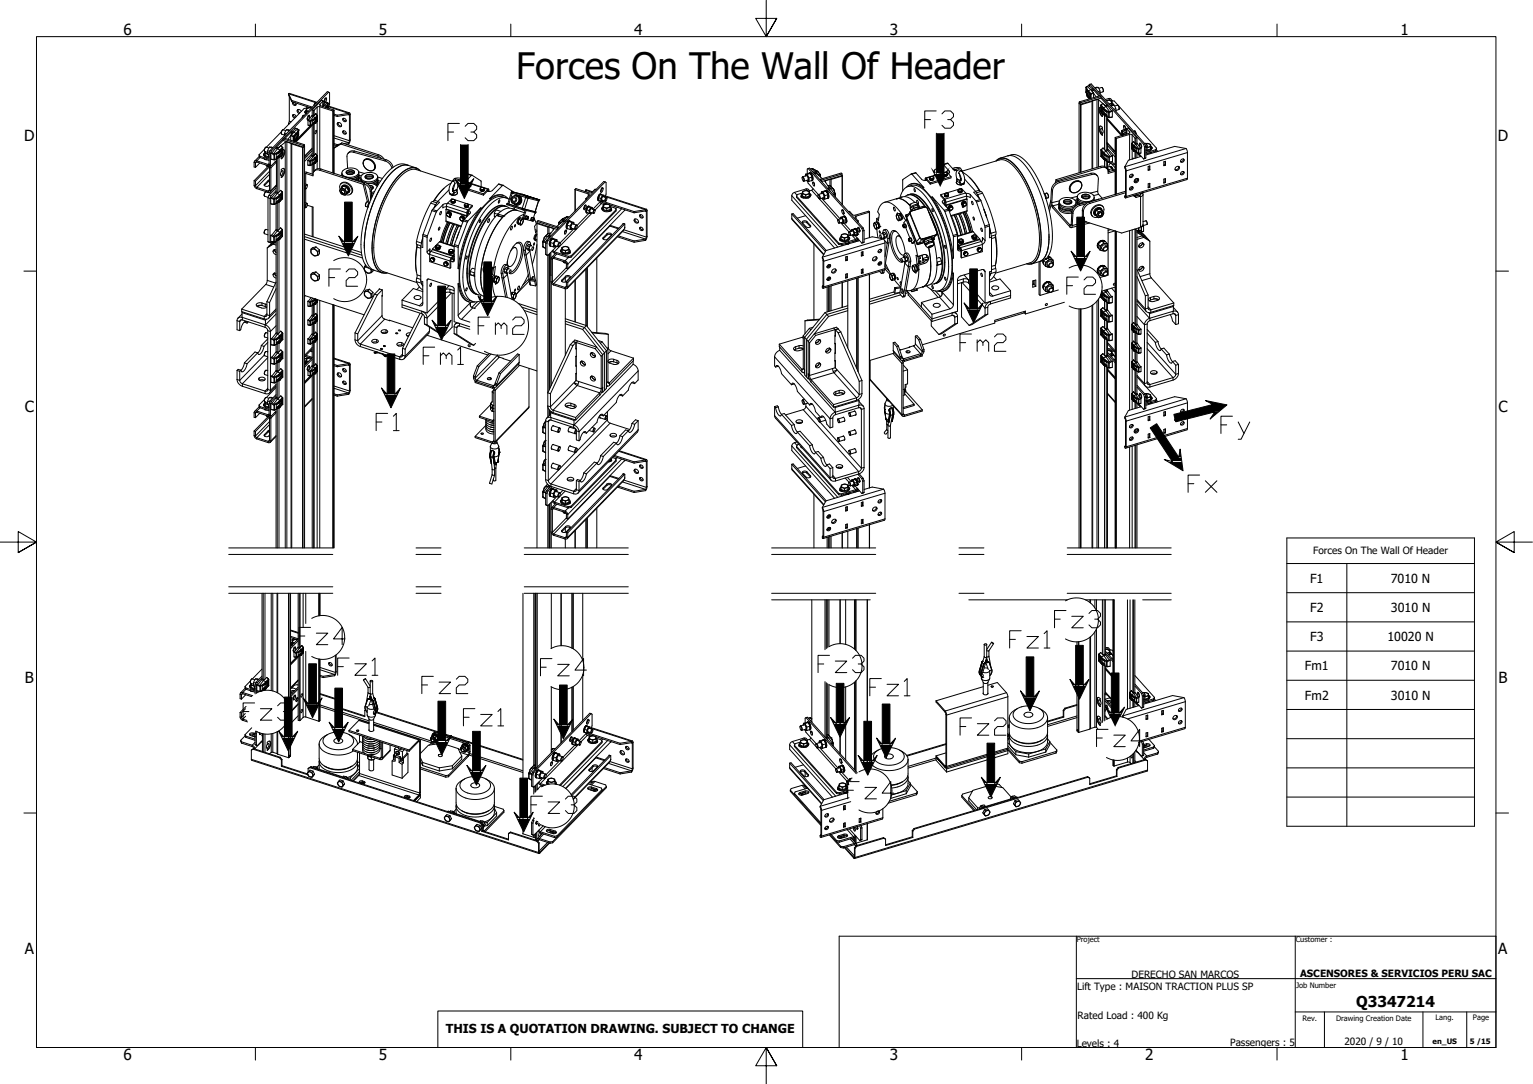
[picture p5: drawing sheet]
<svg xmlns="http://www.w3.org/2000/svg" width="420mm" height="297mm" viewBox="0 0 420 297" stroke-linecap="round" stroke-linejoin="round" font-family="sans-serif">
<defs><g id="words">
<text font-size="10" x="141.5" y="21.8">Forces On The Wall Of Header</text>
<g font-size="4.2">
<text x="33.9" y="9.6">6</text>
<text x="103.9" y="9.6">5</text>
<text x="173.9" y="9.6">4</text>
<text x="243.9" y="9.6">3</text>
<text x="313.9" y="9.6">2</text>
<text x="383.9" y="9.6">1</text>
<text x="6.7" y="38.7">D</text>
<text x="410.5" y="38.7">D</text>
<text x="6.8" y="112.9">C</text>
<text x="410.7" y="112.9">C</text>
<text x="6.8" y="187.2">B</text>
<text x="410.7" y="187.2">B</text>
<text x="6.8" y="261.4">A</text>
<text x="410.6" y="261.4">A</text>
<text x="33.9" y="290.5">6</text>
<text x="103.9" y="290.5">5</text>
<text x="173.9" y="290.5">4</text>
<text x="243.9" y="290.5">3</text>
<text x="313.9" y="290.5">2</text>
<text x="383.9" y="290.5">1</text>
</g>
<text font-size="4.1" x="371.7" y="276">Q3347214</text>
<g font-size="3.4">
<text x="359.1" y="159.6">F1</text>
<text x="381.2" y="159.6">7010 N</text>
<text x="359.1" y="167.7">F2</text>
<text x="381.2" y="167.7">3010 N</text>
<text x="359.1" y="175.7">F3</text>
<text x="380.3" y="175.7">10020 N</text>
<text x="357.7" y="183.7">Fm1</text>
<text x="381.2" y="183.7">7010 N</text>
<text x="357.7" y="191.7">Fm2</text>
<text x="381.2" y="191.7">3010 N</text>
<text x="122.2" y="283">THIS IS A QUOTATION DRAWING. SUBJECT TO CHANGE</text>
</g>
<g font-size="2.7">
<text x="359.9" y="151.9">Forces On The Wall Of Header</text>
<text x="310.1" y="267.9">DERECHO SAN MARCOS</text>
<text x="356.3" y="267.7">ASCENSORES &amp; SERVICIOS PERU SAC</text>
<text x="295.2" y="271.2">Lift Type : MAISON TRACTION PLUS SP</text>
<text x="295.3" y="279.3">Rated Load : 400 Kg</text>
<text x="295.1" y="286.8">Levels : 4</text>
<text x="337.2" y="286.7">Passengers : 5</text>
<text x="368.5" y="286.5">2020 / 9 / 10</text>
</g>
<g font-size="2.1">
<text x="295.1" y="258.3">Project</text>
<text x="355.1" y="258.2">Customer :</text>
<text x="355.2" y="270.7">Job Number</text>
<text x="357" y="279.8">Rev.</text>
<text x="366.2" y="279.7">Drawing Creation Date</text>
<text x="393.5" y="279.6">Lang.</text>
<text x="403.7" y="279.5">Page</text>
<text x="392.6" y="286.1">en_US</text>
<text x="402.8" y="286.1">5 /15</text>
</g>
</g></defs>
<!-- layer: Border (ANSI) -->
<g fill="none" stroke="#000" stroke-width=".27">
<path d="M70 6.6v3.4M140 6.6v3.4M210 0v10l-2.9-5h5.8l-2.9 5 2.9-5M280 6.6v3.4M350 6.6v3.4M6.6 74.3h3.4M410 74.3h3.4M0 148.5h10l-5-2.8v5.7l5-2.9-5 2.9M420 148.5h-10l5-2.8v5.7l-5-2.9 5 2.9M6.6 222.8h3.4M410 222.8h3.4M10 287v-277h400v277h-400h400"/>
<path d="M70 287v3.5M140 287v3.5M212.9 292l-2.9-5 2.9 5h-5.8l2.9-5v10M280 287v3.5M350 287v3.5"/>
</g>
<!-- layer: Title (ANSI) -->
<path d="M352.7 147.4v79M404.1 147.4v79M352.7 218.4h51.4M352.7 210.4h51.4M352.7 202.4h51.4" fill="none" stroke="#000" stroke-width=".27"/>
<!-- layer: 0 -->
<g fill="none" stroke="#000" stroke-width=".27">
<path d="M76.9 39.9l-.6 .6M76.9 39.9l.5 .5M77 39.9h.1M77.1 36.1l-4.1 4.2M77.1 36.7l.8 .3M77.5 35.6l-.4 .5v.6M77.5 35.6l-.3 .4-.1 .7M77.6 38.1l-3.2 3.3M77.6 38.5l-1.8 1.8M77.6 38.1v.4M77.6 38.5l5.5 1.8M77.6 38.1l5.5 1.8"/>
<path d="M77.6 35.6h-.1M77.6 35.6l.7 .2M77.8 37.8l-.2 .3M77.8 37.8l5.6 1.8M77.9 37h.1M78 36.6l.5 .1M78.2 39l-1.2 1M78.2 39v111.1M78.5 35.6l.9 .1M78.5 35.6l-.5 .9v.7M78.5 35.6l.8 .2M78.6 38.9l-.4 .1"/>
<path d="M78.6 38.9v111.2M78.6 38.9l1.2 .4M79.1 25.7l.2-.1 7.6 2.4M79.1 25.7l.9 2.2M79.1 33.8v.3M79.1 33.8l.1 .2M79.1 25.7l.9 1.8M79.1 33.8h.2M79.1 25.7l7.6 2.5M79.3 33.2l-.2 .6M79.3 26.5v6.7M79.3 33.2l.5 .2"/>
<path d="M79.7 37.2v1.2M79.7 37.2l.6 .2M79.7 37.1v.1M79.7 37.1l.7 .2M79.7 37.1l-.8 1.1M79.8 39.3l.2 .1M79.8 36.2v.2M79.8 39.3v110.8M79.8 36.2l.5 .2M80 39.4v110.7M80 39.4l2.9 1M80 27.5v.4"/>
<path d="M80 27.9l5 1.6M80 27.5l5.6 1.9M80 36l-.2 .2M80 36l.5 .2M80 36.6l-.4-.2-1.5 1.5M80 36.6l-.2 .3M80 36.6v.2M80.2 31.7l.4-.3 .5 .6M80.2 31.7l.2 .4 .4 .2M80.3 36.4l-.6 .7M80.3 28l-.1 .3M80.3 37.4v1.2"/>
<path d="M80.4 37.3l.1 .1M80.4 28.1l.3 .5 .4 .1M80.4 31.5l.2 .4 .4 .2M80.4 28v.1M80.4 28.1l-.2 .2M80.4 31.5l-.2 .2M80.4 31.4v.1M80.4 37.3v.1M80.5 37.4h-.2M80.5 37.4v1.3M80.5 36.2l-.2 .2M80.5 36.2l.6 .4"/>
<path d="M80.6 37.6h.1M80.6 37.6v1M80.6 38.6h.1M80.9 35.2l.6 .2M80.9 35.2h.1l-1 .8M80.9 35.2v.2M81 28.2l.1 .5-.2 .2-.4-.1-.3-.5M81.1 36.6l.1 .1M81.1 36.6l-.7 .7M81.2 38.4h.1M81.2 36.7l-.7 .7M81.4 37.6l.1 .1"/>
<path d="M81.4 37.6l-.8 .8M81.4 36.4l.1 .1M81.4 36.4l-.3 .2M81.4 30.4l.2-.3 .3-.1 .7 .5M81.4 30.4l.6 .7M81.5 38h.1M81.5 36.5h.1M81.5 36.5l-.3 .2M81.5 36.7l-.9 .9M81.5 37.7l-.9 .9M81.5 38l-.3 .4M81.5 36.7l-.1 .1"/>
<path d="M81.5 36.5v.2M81.5 37.7v.3M81.5 35.3l.3 .2M81.5 37.2l-.9 .9M81.5 37.2l-.1 .4M81.5 35.4l-1 .8M81.5 35.4l.2 .1M81.7 30.2l.5 .7M81.7 30.2l-.3 .2M81.7 30v.2M81.7 37.2h-.2M81.7 36.1v.1"/>
<path d="M81.7 36.1l-.2 .6M81.7 37.2l-.2 .5M81.7 36.1v1.1M81.7 35.5l.1 .1M81.7 35.5l-.3 .9M81.8 35.5v.1M81.8 35.5h-.1M81.8 35.7h.1M81.8 35.6l-.3 .9M81.8 37h.1M81.8 37l-.3 1M81.8 36.9v.1"/>
<path d="M81.8 35.6h.1M81.8 36.9h.1M81.8 35.6v1.3M83.1 31.6l-.3 .6M83.1 31.6h.3M83.1 39.9v.4M83.4 39.6l-.3 .3M83.4 39.6l.1 .4M83.4 39.9l.1 .1M83.5 40v110.1M83.6 30.8v.1M83.7 30.9l.1 .3"/>
<path d="M83.7 30.7l.2 .4M83.7 30.7v.2M83.8 30.4l-.3 .2 .2 .3M84 30.2l-.3 .5M84 29.8l.8-.3 .6 .1h-.8l-.5 .2v.4l.4 .3M84 29.8v.4M84 30.4v.6M84 29.8v1.2M84 30.4l.4 .1M84 31h.1M84 30.2v.2M84.2 32.6h.1"/>
<path d="M84.3 29.7h-.9l-5.8 5.9M84.3 29.3l-.4 .3M84.4 33l.1 1.3M84.4 33h.1M84.5 31.8h.1M84.5 31.8l-.3 .8M84.5 31.8l.4 .1M84.5 34.3l.6 .1M84.5 33l.5 .1M84.5 33l.5 .3M84.7 29.4l-.2 .2M84.9 31.9l-.1-.3-.3 .1-.3 .9"/>
<path d="M84.9 31.9l-.3 .9-.3 .1-.1-.3M85 33.3v1h-.5M85 33.1h.1M85.1 34.4l-4.3 4.4 .4-.4M85.1 33.3h-.1M85.1 34.3v.1M85.1 33.3v1M85.1 33.1l.1 .1M85.1 33.1l-.1 .2M85.1 34.4h.1M85.2 33.2l-.1 .1M85.4 31.8l-1 1.2"/>
<path d="M85.4 31.8l.5 .1M85.4 34.3l-4.4 4.5M85.6 33.1h.1M85.6 34.3l-4.5 4.6M85.6 30.1v1.5M85.6 33.1v.9M85.6 34.2v8.4M85.6 30.1l.3 .1M85.6 31.6l-.2 .2M85.7 33.7l-.1 .3M85.9 31.9l-.9 1.2M85.9 31.9l.5 .4"/>
<path d="M85.9 30.2v1.5M85.9 34v8.7M86.1 30.2h-.2M86.1 30.2v1.4M86.1 33.9v8.8M86.3 33.4v.2M86.3 33.4l-.6 .3M86.3 32.4v.1M86.3 32.4l-1.2 .7M86.3 33.8h.1M86.3 32.7v.1M86.3 32.7h.1"/>
<path d="M86.3 32.5h.1M86.3 32.5l-1.1 .7M86.3 32.7l-.7 .4M86.3 33.6l-.7 .4M86.3 33.8l-1.2 .6M86.3 32.5v.2M86.3 33.6v.2M86.4 28.3l-.3 .6M86.4 28.3h.2M86.4 32.3v.1M86.4 32.3l-.1 .1M86.4 33.8h-.1"/>
<path d="M86.4 33.8h.1M86.4 33.7v.1M86.4 33.7l-.1 .1M86.4 32.4l-.1 .1M86.5 31.2l-.6 .5-.3-.1M86.5 31.2h.1M86.5 35.8h.2l.1 .3-.4 .5zM86.6 31.2l-.7 .7M86.6 31.2l.3 .5M86.6 31.2l.4 .5M86.6 32.9l-.9 .8M86.6 32.5v.4"/>
<path d="M86.6 32.9h.2M86.8 32.9l.1 .1M86.8 32.9l-.5 .5M86.8 32.3v.6M86.9 32.1l-.6 .6M86.9 33l-.6 .6M86.9 32.1v.9M86.9 29.4l-.8 .8M86.9 29.4v2.2M86.9 33.2v9.4M86.9 31.7h.1M86.9 31.7l-.5 .6"/>
<path d="M87 31.7h.1M87 31.7v.1M87 33.2l-.6 .6M87 31.8l-.6 .6M87 33.2l-.6 .5M87 33.1h.1M87 33.2h.1M87 33.1v.1M87 31.7v1.5M87.6 29.2l-.7 .2M87.6 29.2v17M87.6 29.2l3.6 1.2"/>
<path d="M87.7 28.6l-.1 .2 .3 .2 3.6 1.2M87.7 28.6v.3M88.5 27.7l-.4-.2-2.5 2.6M88.5 27.7l-.8 .9M88.5 28.9h.2l-.2 .3M88.5 27.7l.1 1.5 .3-.4M88.5 28.7l.4 .1M88.9 27.8h.1M88.9 28.8l.5 .3M89.1 26.9v.1M89.1 27l-.2 .8M89.1 27l.4 .1"/>
<path d="M89.2 26.9h.3v.5l-.3 .5-.2 .2-.1-.6zM89.2 28l.6 .2M89.2 28l-.7 .6M89.2 28v.1M89.4 29.1l.1 .1M89.4 29.1l-.2 .3M89.5 29.2l-.2 .2M89.5 29.1l.1 .1M89.5 29.1h-.1M89.5 29.4v.1M89.6 29.4h-.1M89.6 29.2h-.1"/>
<path d="M89.6 29.4l-.1 .1M89.6 29.2v.2M89.7 28.1l.2 .1M89.8 28.2l-.9 .6M89.8 28.2v.1M89.8 28.8h.1M89.8 28.8l-.3 .6M89.8 28.8v.8M89.8 28.3l.1 .1M89.8 28.3l-.3 .8M89.9 28.2v.2M89.9 28.2l-.1 .1"/>
<path d="M89.9 28.4h.1M89.9 28.4l-.3 .8M89.9 29.5v.1M89.9 28.4v1.1M89.9 29.4v.1M90.1 25.3l-.4-.2-15.7 16.2M90.1 25.3l-12.3 12.5M90.1 25.3l.2 .1v3.2l-.4 .8M90.1 29.3l5.5 1.8M90.1 29.1l5.7 1.8M91.2 30.4v17M91.4 30.4h-.2"/>
<path d="M91.4 30.4v17M91.5 30.2l-.1 .2M91.5 30.2v17.3M91.5 30.2h.1M91.5 39.7l.9 .3M91.5 39.3l.9 .3M91.5 37.8l4.1 1.3M91.5 37.2l4.3 1.4M91.5 31.6l.9 .3M91.5 31.3l.9 .3M92.4 40l-.9 .5M92.4 31.6v.3"/>
<path d="M92.4 39.6v.4M92.5 33.7l.4-.1 .4 .2 .3 .4-.1 .4-.3 .1-.5-.2-.3-.4zM92.6 33.7l.3 .6 .7 .2M92.6 33.7l-.2 .3M92.7 33.6l-.1 .1M93.1 39.5l-.7 .1M93.4 39.5l-1.9 1.1M93.4 39.5l10.1 3.2M93.7 39.2l-1.3 .7M93.7 39.2l-.3 .3M93.7 39.2l10.1 3.2M94 32.5l.3-.1 .4 .2 .1 .7-.7-.1z"/>
<path d="M94 35.9l.3-.1 .4 .2 .1 .7-.7-.1zM94.1 32.5l.3 .5 .5 .1M94.1 35.9l.3 .5 .5 .2M94.1 32.5l-.2 .2M94.1 35.9l-.2 .3M94.1 32.4v.1M94.1 35.9h.1M95.4 31.4l.4 .1M95.6 31.4l.2 .1M95.6 31.1l.3-.1 .1 .3M95.6 31.1v.3M95.6 39.1v.4"/>
<path d="M95.6 39.5l-.6 .1M95.6 39.1l-1.3 .2M95.6 31.4l-3.2 .5M95.6 31.1l-3.2 .5M95.8 38.6l-.2 .5M95.8 31.5v7.1M96 38.4l-.4 1.1M96 31.3l-.2 .2M96 38.4l-.2 .2M96 31.3v7.1M126.2 39.6v11.1l-1.5-1.7 2.6 5.4 2.6-5.4-1.6 1.7v-11.1M256.6 36.5v11"/>
<path d="M258.7 36.5v11M295.8 28.2v19.1M295.8 28.2h.1M295.8 27.9v.3M295.8 27.9l.3 .3M296.1 28.2v.4M296.1 28.6v.1M296.1 28.7v18.5M296.1 28.7h.2M296.3 28.7v18.5M297.7 25.2v.1M297.7 25.2h.1"/>
<path d="M297.7 24v1.2M297.7 23.9v.1M297.7 25.3h.1M297.7 25.3l.3 1M297.7 23.9l.3 .9M297.7 23.8v.2M297.7 23.8v.1M297.8 25.5l.2 .1M297.8 24.5v1M297.8 25.5l.2 .6M297.8 24.5l.2 .6M297.8 24.5l.2 .5"/>
<path d="M298 25.6l.1 .4M298 25.6l.8 .9M298 26.3h.1M298 23.7l-.2 .1 .2 .9M298 24.8v.2M298 26.1v.2M298 25v.1M298 26.3l.2 .4M298 26.1l.8 .9M298 25l.8 .9M298 24.8l.2 .2M298 23.7l.9 .8"/>
<path d="M298 25.1h.1M298 26.4l.2 .3M298 26.3v.1M298 25.1l.8 .8M298 23.6l-.3 .2M298 24.7v.1M298 24.7l.3 .2M298.1 26l-.1 .1M298.1 26l.7 .7M298.2 26.7h.1M298.2 25l.7 .8v1.2M298.2 26.7l.4 .4"/>
<path d="M298.3 26.7v.1M298.3 26.8l.3 .3M298.3 24.9l-.1 .1M298.3 24.9l.7 .8M298.7 23.5l-.7 .2M298.7 23.5l-.2 .1 .9 .8M298.7 23.5v.2M298.7 23.1l.4-.1 14.7 16.4M298.7 23.1l-.2 .4M298.7 23.1l2.8 3.1M298.8 25.9v1.1M298.8 25.9h.1"/>
<path d="M298.9 24.5l-.6 .4M298.9 24.5l.2 .3M299 25.7v.1M299 25.8v1.2M299.1 24.8l.6 .6M299.3 27.8l-3 .9M299.3 27.8v18.5M299.4 25l.4-.3 1.4 1.6M299.4 25v.1M299.4 25.1h.1M299.4 25.1l.2 .2M299.4 24.4l-.5 .1"/>
<path d="M299.4 24.4l.3 .2M299.5 27.6l-.2 .2M299.5 27.6v18.6M299.7 24.6l-.6 .2M299.7 24.6v.2M299.7 25.4l.7 1.2M299.7 25.4v.2M299.7 25.4l-.7 .3M299.7 25.6l-.7 .2M299.7 25.6v1.2M300.7 27.3h.4M300.7 27.3l-1.2 .3"/>
<path d="M300.7 27.3v18.6M301 24l.5 .9M301 24l-1 .1M301 24l-.8 .2M301.1 27.3v18.4M301.1 27.3l1.2 1.1M301.5 24.9v.5M301.5 24.9l-.5 .2M301.5 25.4v.3M301.5 26.2l-5.7 1.7M301.5 26.2l.2 .3M301.5 25.4h.1"/>
<path d="M301.6 34.5l-.2 1.1 .7 1.5M301.6 29.4l-.2 .4 .1 .8 .6 1.3M301.7 30.6h.1M301.7 28.9h.1M301.7 30.2v.4M301.7 29.4l-.4 .1-.1 .8 .3 .9 .6 .7M301.7 28.9v1.7M301.7 30.6l.4 .7M301.7 30.6l.7 .8M301.7 28.9l.7 .7M301.7 26.5l-5.6 1.7M301.7 26.9l-5.6 1.7"/>
<path d="M301.7 26.5v.4M301.7 26.9l1.7 1.9M301.7 26.5l11.7 13M301.8 28.8h.1M301.8 28.8l-.1 .1M301.8 28.8l.7 .7M301.9 29.4l.8 .9M301.9 29.4v1M301.9 30.4l.8 .9M302 30.3l-.1 .1M302 29.6v.7M302 30.3l.8 .9"/>
<path d="M302 24l.4 .6v.5M302 24l-.8 .2M302 24l.3 .5 .1 .6M302.1 35.5l-.4-.3 .1 .7 .3 .6M302.1 35.5l.3 .6-.3 .4M302.1 35.5v-.7l-.7-.2-.2 .4 .1 .8 .8 1.3M302.1 31.3v.6M302.1 36.5v.6M302.2 30.3h-.2M302.2 29.8v.5M302.2 30.3l1.1 1.2M302.3 28.3l-.5 .5"/>
<path d="M302.3 28.3l.6 .7M302.3 31.3h-.2M302.4 25.1l-.9 .3M302.4 29.6l.3 .4M302.4 31.4l.3 .2M302.4 31.4h.1M302.5 29.5l-.1 .1M302.5 29.5l.2 .4M302.5 28.6l.2 .2M302.7 31.6h.1M302.7 30v.3M302.7 31.3v.3"/>
<path d="M302.7 31.6l1.1 .6M302.7 30.3l.7 .4M302.7 30l1.1 .8M302.7 30.3h.1M302.7 28.8h.7M302.7 28.8h.1M302.7 31.6v9.4M302.7 29.9v.1M302.7 29.9l1.2 .8M302.8 31.2l-.1 .1M302.8 31.2l.5 .3M302.9 29l.2 .2"/>
<path d="M303.1 29.2l-.6 .3M303.1 29.2l1 1.3M303.2 31.9v9.2M303.3 31.5l.1 .2M303.4 30.7h.1M303.4 30.7v1l-.7-.4M303.4 28.8l-.5 .2M303.4 28.8l.2 .2M303.4 32l.1 7.5M303.4 28.8h.1M303.4 39.3l.1 .2M303.4 39.3l2.3 2.4"/>
<path d="M303.4 39l2.3 2.5M303.4 32.8l4 4.4M303.4 32.6l4.1 4.5M303.4 32.4l4.1 4.5M303.5 39.5v1.6M303.5 39.9l2.2 2.4M303.6 29l-.5 .2M303.6 29l1 1.4h.3M303.8 30.8l.1 .1M303.8 27h.5l.6 .6M303.8 27l-.9 .3M303.8 27l.5 .6"/>
<path d="M303.8 32.2h.1M303.9 30.7l-.1 .1M303.9 30.7v.2M303.9 30.9v1.2M304 32.1l-.2 .1M304 32.1l-.1 .1M304.1 30.5l-.2 .2M304.5 27.6l.9 .1 11.6 12.9M304.7 32.1l-.8 .1M304.7 30.5h-.6M304.7 30.5l-.7 .4v1.2M304.7 32.1h-.7"/>
<path d="M304.7 28.4l-.6 .2M304.8 27.8l-.1 .6M304.8 28.2l.3 .4M304.8 27.8l-.9-.4-.7 .2 .9-.1 .5 .3v.5l-.6 .2M304.8 27.8l-.1 1v-.4M304.9 30.4l-.2 .1M304.9 30.4v1.7h-.2M304.9 28.4l.2 .4M305.1 28.8h.1M305.4 28.8l.4 1M305.4 28.8l-1 .1M305.4 28.8l-.9 .3"/>
<path d="M305.7 37.7l.1 .2M305.7 37.7v15.6M305.8 29.8l.1 .4M305.8 29.8l-.5 .1M305.8 37.9h.2M305.8 37.9v15.3M305.9 30.2h.1M306 37.9v15.3M306.4 28.8l.3 .6v.5M306.4 28.8l-.9 .2M306.7 29.9l-.8 .4-.1 .2M307.5 36.9h.1"/>
<path d="M307.5 36.9v.1M307.5 35.9v1M307.5 37h.1M307.5 35.9h.1M307.5 35.9l.3 .8M307.5 35.8v.1M307.6 36.4h.1M307.6 36.4v.7M307.6 36.4l.2 .6M307.6 35.8l.2 .8M307.6 35.8l.8 .6M307.7 35.7l-.2 .1"/>
<path d="M307.8 36.7h.1M307.8 36.7v.3M307.8 37h.1M307.8 36.7l.1 .1M307.8 36.6v.1M307.8 36.6l.1 .1M307.9 36.8l.1 .2M307.9 36.7v.1M307.9 34.7l.1-.3 .3 .1 .2 .9M307.9 34.7l.4 .9 .2 .1v-.3M307.9 36.7l.2 .2M308.2 35.6l-.6 .2"/>
<path d="M308.2 35.6l.6 .5M308.2 35.6v.1M308.3 34.6l.2 .8M308.3 34.6l-.4 .1M308.3 34.6h.1M308.4 36.4l-.5 .3M308.4 36.4l.4 .3M308.5 35.4h.1M308.8 35.2l.4-.1 2.4 2.7M308.8 35.2l.8 .9M308.8 36.2l-.4 .2M308.8 36.5l.1 .2"/>
<path d="M308.8 35.2v1.5M309.6 36.1l-.2 .4-3.7 1.2M309.6 36.1v.3M309.6 36.8l.7 .2M309.6 36.8l-3.6 1.1M309.6 36.8v7M310.2 39.3v1.5M310.2 39.4l.5 .6M310.2 39.3h.1M310.2 39.3v.1M310.2 39.3l.6 .6M310.3 39.7l.5 .7"/>
<path d="M310.3 39.7v.9M310.3 39.7l.5 .6M310.3 37v2.2M310.3 37l.8 .8M310.4 39.9v.6M310.6 38.8l-.4 .5M310.6 38.8l.7 .8M310.7 38.8h-.1M310.7 38.8h.1M310.7 38.8l.5 .6 .4-.2M310.7 40l.1 .1M310.8 39.9l-.1 .1"/>
<path d="M310.8 39.9l.1 .1M310.9 40l-.1 .1M310.9 40l1.2 .7M311 35.9l.4 .8M311 35.9h-.3M311 35.9l.3 .7M311.1 37.8l.2 .1M311.1 37.8v1.4M311.3 39.6l-.5 .3M311.3 37.9v1.5M311.3 39.6l.8 1.1M311.3 36.7h.1"/>
<path d="M311.6 39.2l.2 .2M311.6 37.8l-.3 .1M311.6 37.8v1.4M311.8 39.4l-.5 .2M311.8 39.4l.9 1.2M312.3 39.2l.5 .5v.8l-.4-.4zM312.6 39.4l.3 .8M312.6 39.4l-.3 .1M312.6 39.4h.1M313.4 39.5l.3 .7M313.8 39.4l-.4 .1M313.8 39.4l.2 .7"/>
<path d="M314.1 39.3l.2 .4v.5M314.1 39.3h-.4M314.1 39.3l.2 .9M315.4 39.6l-.1 .6M315.4 39.6l-1.3-.3 .9 .2 .3 .4-.5 .4h-.7M315.4 39.6l-.1 1.2M69.6 50.8l.3 .5 .5 .4M69.6 44.5v1.3l.4 .1M69.6 49.5v1.3M69.6 50.8l.4 .1M69.6 49.5l.4 .1M69.6 44.5l.4 .1"/>
<path d="M69.8 44.2l-.2 .3M70 50.9l.4 .4M70 44.6v1.3M70 49.6v1.3M70.3 44.4l-.3 .2M70.4 44.4l-.4 .2M70.4 44.1l-.6 .1M70.4 44.1v.3M70.4 51.3v.4M70.4 51.7l3.1 1M70.4 51.3l3.1 1.1M70.4 44.4l3.1 1"/>
<path d="M70.4 44.1l3.1 1M71 42.4l.2 .7M71 42.4l.2 .4M71.1 42.8l-1.3 1.4M71.2 44.7l-1.2 1.2M71.2 42.8v.3M71.2 43.1l2.6 .9M71.2 42.8l2.6 .8M71.3 43.2l-.9 .9M72.3 42.5l.5 .6 1 .2M72.3 42.3l.4 .5 1.1 .2M72.3 42.4v.1"/>
<path d="M72.3 42.3v.2M72.4 43.5l.1 .1M72.4 42l-.2 .3 .1 .2M72.5 53.7l1 .4M72.5 43.6l.7 .2M72.5 43.6l.2 .1M72.5 50.5l-.1 .3 .5 .3 .6-.1 .4-.3M72.5 50.5v.3M72.5 43.6h.1M72.5 50.8v.1M72.5 40.9l-1.5 1.5M72.5 41.4l.8 .4"/>
<path d="M72.6 41.8l-.3 .5M72.6 42l.1 .6M72.6 41.8v.3l1 .3M72.6 41.8v-.3l.1 1.1M72.7 42.6l.9 .4M72.7 41.6l.1 .3 .6 .3M72.8 52.6l-.3 .5v.6M72.8 52.6l1.4 .4M72.8 52.6l-.3 .4v.7M72.8 40.4l-.3 .4v.6M72.8 40.4l.9 .2M72.8 40.4l-.3 .5v.5"/>
<path d="M73 45.3l.1 .2M73 45.2v.1M73.1 45.5l.7 .1zM73.3 41.8h.1M73.4 41.3l.5 .2M73.4 45.6l-3.8 3.9M73.4 54.2v12M73.4 54.2l.6 .2M73.5 45.4l.4 .5M73.5 45.1l.5 .4 .2 .5M73.5 45.1v.3M73.5 52.4v.3"/>
<path d="M73.5 49.4l-1 1.1M73.5 49.8l-1 1M73.5 49.4v.4M73.6 42.4v.6M73.7 42.3l-.1 .1M73.7 53.5l-.3 .7M73.7 53.5l.6 .2M73.8 42.9l-.2 .1M73.8 44.8l-.3 .3M73.8 41.9v3.2M73.8 45.1l.6 .3M73.8 45.1l.3 .1"/>
<path d="M73.8 41.9l.3 .2M73.8 45.7l-3.8 3.9M73.9 40.3l.9 .1M73.9 40.3l-.6 1.4 .1 .5 .4 .2M73.9 40.3l.8 .3M73.9 52.1l-.4 .3M73.9 49.3l-.4 .1M73.9 49.6l-.4 .2M73.9 46.9l-3.9 4M73.9 47.8l-3.5 3.5M73.9 52l-.4 .4M73.9 45.9v6.2"/>
<path d="M73.9 52.1l.3 .2M73.9 45.9l.3 .1M74 54.4v12M74 41.3l-.2 .6M74 41.3l.4 .1M74.1 52.6l-.6 .1M74.1 42.1v3.1M74.1 45.2l.3 .2M74.2 54.2v1.6l.2 .1M74.2 54.2l.2 .1M74.2 52.3l-.1 .3M74.2 46v6.3"/>
<path d="M74.3 53.7l-.3 .7M74.3 42v1.6l.1 .1M74.3 42h.1M74.4 55.9l.7 .1M74.4 54.3h.6M74.4 54.3l.6 .4v1.2h-.6M74.4 41.4l-.3 .7M74.4 43.7l.8 .1M74.4 42l.6 .1M74.4 42l.7 .5v1.2h-.7M75 54.3l.2 .2M75 42.1l.2 .1"/>
<path d="M75.2 55.9v.1M75.2 55.9l-.1 .1M75.2 54.7v1.2M75.2 54.5l-.2 .2zM75.2 56h-.1M75.2 43.7h.1M75.2 43.7v.1M75.2 42.2l-.1 .3zM75.2 42.4v1.3M75.2 56h.1M75.3 43.8h-.1M75.3 43.7v.1"/>
<path d="M75.5 52.8l-1 1.4h-.3M75.5 52.8l.5 .2M75.5 40.6l-1 1.3-.2 .1M75.5 40.6l.6 .2M75.6 51l-1.5 1.6M75.7 51.5l-2 2M75.7 52.2l-1.4 1.5M75.7 51v1.7M75.7 55.8v7.2M75.7 54.5v1l.7-.4M75.7 42.3h.1M75.7 42.3v1l.8-.4"/>
<path d="M75.8 40.3l.7 .1M75.8 44.2l-.5 .2M75.8 40.4l-.3 .2M75.8 44l-1.4 1.4M75.8 44.4l-1.6 1.6M75.8 50.7l-1.6 1.6M75.8 50.9l-.1 .1M75.8 43.5l-.1 7.5M75.8 40.4l.5 .1M75.8 55.3l-.1 .2M75.9 43l-.2 .2M76 43.4v9.3"/>
<path d="M76 55.6v7.4M76 53l-1 1.3M76 53l.6 .4M76.1 40.8l-1.1 1.3M76.1 40.8l.6 .3M76.2 52.8l-.5-.2-.2 .2M76.2 52.8l-.2 .2M76.3 40.5l-.2 .3M76.3 55l.1 .1M76.3 55l-.5 .3M76.3 53.7l.1 .1M76.3 53.7l-1.1 .8"/>
<path d="M76.4 42.8l.1 .1M76.4 42.8l-.5 .2M76.4 54.2l-.7 .3M76.4 55.4v.1M76.4 41.5l.1 .1M76.4 41.5l-1.2 .7M76.4 54.1v.1M76.4 55.4h.1M76.4 55.4l-1.2 .6M76.4 53.8l-1.2 .8M76.4 53.8h.1M76.4 54.1h.1"/>
<path d="M76.4 54.1l-.7 .4M76.4 53.8v.3M76.4 55.1v.3M76.4 43.2l-1.1 .6M76.4 41.9h.1M76.5 43.2h.1M76.5 41.9h.1M76.5 41.6l-1.2 .7M76.5 41.9l-.8 .4M76.5 43.2l-1.2 .5M76.5 40.4h.1M76.5 41.6v.3"/>
<path d="M76.5 42.9v9.7M76.5 55.4v7.5M76.6 53.4l.1 .1M76.6 53.4l-.3 .3M76.7 41.1l.1 .1M76.7 55.2l-.3 .2M76.7 41.1l-.3 .4M76.7 55.2h.1M76.7 40.2l-.2 .2M76.7 53.5l-.3 .3M76.7 43h.1M76.8 42.9h.1"/>
<path d="M76.8 42.9l-.3 .2M76.8 41.2l-.3 .4M76.9 42.8l.2 .1M76.9 52.2l-.7 .6M76.9 52.2l.5 .4M76.9 52.2h.1M77 54.1l-1.2 1.2M77 53.6v.5M77 54.1l.1 .1M77 41.9l-1.1 1.1M77 41.3v.6M77 41.9h.2"/>
<path d="M77.1 47l.3-.2 .1 .1v.6l-.4 .6M77.1 47l-.2 .7 .2 .4M77.1 47v-.5l.4-.3h.4l.2 .5-.1 .7-.4 .8-.5 .4M77.1 42.9v.6M77.1 48.1v.5M77.1 54.2h.2M77.1 54.2l-.8 .8M77.1 53.4v.8M77.2 41.9l.1 .1M77.2 41.9l-.8 .9M77.2 41.2v.7M77.3 53.2l-.9 .9"/>
<path d="M77.3 54.2l-.9 .9M77.3 53.2v1M77.3 41h.1M77.3 41l-.9 .9M77.3 42l-.8 .9M77.3 41v1M77.4 52.6v.1M77.4 52.6h.1M77.4 52.6l-.8 .8M77.4 40.4l.1 .1M77.4 40.4l-.7 .7M77.4 40.4h.1"/>
<path d="M77.4 52.7l-.7 .8M77.4 54.4l-.7 .8M77.4 52.7h.1M77.4 54.4h.1M77.4 52.7v1.7M77.5 40.5l-.7 .7M77.5 42.2l-.7 .7M77.5 42.2h.1M77.5 42.2l-.8 .8M77.5 40.5h.1M77.5 40.5v1.7M77.5 41.7v.6l-.4 .6"/>
<path d="M77.5 41l.5 .2v.8l-.4 1-.5 .5M77.7 46.1l.2 .5-.1 .7-.7 1.3M77.7 41l.2 .4-.1 .8-.7 1.3M82.9 40.4v109.7M83.1 40.4v109.7M83.1 40.4h-.2M83.1 40.3v.1M83.5 47.1l.6 .1M83.5 47.5h.3M83.5 56.8l.2 .1M83.5 55.5l.6 .2M83.5 51.7h.2"/>
<path d="M83.5 50.4l.6 .2M83.7 56.9l-.2 .2M83.7 42.7l.4 .1M83.8 47.5v3M83.8 51.7v3.9M83.8 47.5l2 .7v-.4M83.8 51.7h-.1M83.9 56.8l-.2 .1M83.9 51.7h-.1M84 55.9l.2-.1v.4l-.4 .7-.1-.5zM84 50.7h.2v.4l-.4 .6-.1-.4zM84.1 55.7l.1 .2"/>
<path d="M84.1 55.7l-.4 .4v.8M84.1 50.6l.1 .1M84.1 50.6l-.4 .4v.7M84.1 47.2l-.3 .3M84.1 47.2l1.7 .6M84.2 56.2l1.6 .6v8.1M84.3 56.3l-.1 .1M84.4 44l.1 1.3M84.4 44h.1M84.5 45.3l.5 .1M84.5 44h.5M84.5 44l.4 .3"/>
<path d="M84.9 44.3v1h-.4M85 44l.1 .1M85.1 44.3h-.2M85.1 45.3h.1M85.1 45.3l-.1 .1M85.1 44.3v1M85.1 44.1v.1M85.1 44.1l-.2 .2M85.1 45.4h-.1M85.1 45.3v.1M85.1 44.2v.1M85.4 42.7l-1 1.3"/>
<path d="M85.4 42.7l.4 .2M85.5 44.1v.8M85.6 40.6l-2.1 2.2M85.6 40.8l-2.1 2.2M85.6 41.3l-2.1 2.2M85.6 42.1l-2.1 2.1M85.6 45.1v2.6M85.6 56.7v8.1M85.7 44.7l-.2 .2M85.8 42.9l-.8 1.1M85.8 42.9l.5 .3M85.9 45v2.3"/>
<path d="M86.1 44.9v2M86.1 46.9l-.3 .9M86.2 44.4l.1 .1M86.2 44.4l-.5 .3M86.2 43.3l.1 .1M86.2 43.3l-1.1 .8M86.3 44.8l-1.2 .6M86.3 43.7l-.8 .4M86.3 44.8h.1M86.3 43.7h.1M86.3 43.4h.1M86.3 44.5l-.8 .4"/>
<path d="M86.3 44.8l-1.2 .5M86.3 43.4l-1.2 .8M86.3 43.4v.3M86.3 44.5v.3M86.3 43.2l.1 .1M86.3 43.2l-.1 .1M86.4 44.7h.1M86.4 44.7l-.1 .1M86.4 43.3l-.1 .1M86.5 42.1l-.6 .6-.4-.1-.1 .1M86.5 42.1h.1M86.5 42.1l.4 .5"/>
<path d="M86.5 42.1v.1M86.5 42.2l-.7 .7M86.5 42.2l.4 .4M86.5 43.8l-.8 .9M86.5 43.5v.3M86.5 43.8l.2 .1M86.7 43.9l.1 .1M86.7 43.9l-.5 .5M86.7 43.3v.6M86.8 43.1l-.5 .6M86.8 44l-.5 .5M86.8 43.1v.9"/>
<path d="M86.9 42.6l.1 .1M86.9 42.6h.1M86.9 42.6l-.6 .6M86.9 44.2l-.5 .5M86.9 44.2h.1M87 42.7l-.6 .6M87 44.1l-.6 .6M87 44.1h.1M87 44.1l-.1 .1M87 42.7l-.1 3.6M87.6 46.6h-.8l-.7 .3M87.6 46.6l11.9 3.9"/>
<path d="M87.9 46.3h-1l-.8 .6M87.9 46.3l-.3 .3M87.9 46.3l11.9 3.9M93.3 51.9l-.2 .3 .2 .5 .3 .4 .4 .2M93.3 51.9v.7l.7 .7M93.4 50.4l.4-.4 .7-.1 1.4 .7 .6 .7 .2 .7-.2 .7-.3 .4M93.4 50.4l-.3 .7 .1 .8M93.4 50.4l1.1-.3 1.3 .7 .7 1.2-.1 .7-.2 .4M93.6 51.5h.1M93.6 51.5l-.3 .4M93.6 51.5l.4 .2M93.6 52.1l.4-.1 .3 .2 .3 .5-.1 .3"/>
<path d="M93.6 52.1l-.1 .3 .2 .4 .4 .3 .4-.1M93.6 52.1l-.1 .4 .3 .4 .7 .1M93.6 52.1h.1M93.6 52.2h.6l.2 .7h-.6zM93.7 47.4v.8M93.7 47.8l.2 .4zM93.7 52.8h.1M93.8 51l.7-.3 .9 .4 .5 .9-.3 .8M93.8 51l-.2 .5M93.8 51l.4-.2 .7 .2 .5 .4 .3 .7M93.8 51.2l-.2 .2M93.8 51.1l.5-.2 .6 .2 .6 .6 .1 .5"/>
<path d="M93.8 51.1v.1M93.9 51.1l-.1 .1M93.9 51.1h.1M93.9 51.2l-.2 .2M93.9 51.1l.5-.1 .6 .2 .6 1M94 51.7l-.7 .2M94 51.7h.1M94 51.1h-.2M94 51.1l1 .3 .5 1M94 51.1l-.4 .4M94 51.1l.5-.1 .6 .3 .4 1.1M94 53.3l.6 .2"/>
<path d="M94 51.7l.6 .4 .3 .6-.2 .6h-.7M94 51.7l.6 .1M94.2 51.1l.7 .2M94.4 48.4l5.4 1.5M94.4 55.4h2.1v11l1.6-1.7-2.6 5.4-2.6-5.4 1.5 1.7zM94.5 53h.1M94.6 51.8l.5 1M94.8 53.2l-.2 .3M95 46.9l.6-.3h.7l.6 .2 .2 .4-.5 .5-1 .1-.7-.4zM95 46.9l1.3-.3 .6 .2 .3 .4-.6 .5-1 .1-.7-.3zM95 51.4l-.4 .4M95 53l-.4 .5"/>
<path d="M95.1 53h-.1M95.1 52.8l-.3 .4M95.1 47.6h.1M95.1 51.5l.4 .7M95.1 52.9v.1M95.1 52.9h.1M95.4 52.7l-.3 .2M95.4 42l-.3 .7 .2 3.4M95.4 52.7h.1M95.4 52.5h.1M95.4 52.5l-.2 .3M95.5 52.3l-.4 .6"/>
<path d="M95.5 52.4v.1M95.5 52.4l-.1 .3M95.5 52.4l-.4 .4M95.5 52.4h.1M95.6 52.8l-.5 .2M95.6 52.2l-.1 .2M95.6 52.3l-.1 .1M95.6 52.2v.1M95.6 52.3l-.2 .4M95.6 52.2l-.2 .5M95.7 52.1h.1M95.7 52.1l-.1 .7"/>
<path d="M96.2 53.1l-.7 .3-.8-.1M96.6 47.7h-1.2M96.8 41.7h-.7l-.7 .3M96.8 41.7l8.7 2.4M97 47.5l-1.1-.3-.8 .4M97 49.1l.2 .1M97.1 47.3l-.5-.3h-.7l-.9 .5M97.1 41.4h-.9l-.8 .6M97.1 41.4l-.3 .3M97.1 41.4l8.7 2.4M98 48.3l-.8 .5M98 48.3l-.7 .4-.9 .3"/>
<path d="M98.1 49.3h.1M98.1 49.2v.1M98.3 47.1l1.6 .4M98.3 47.2v1.2l-1.1 .8M98.3 47.2l-.6-.8-1.7-.4-1.6 .5-.5 .4-.2 .5M98.3 47.2l-.1 .4-.5 .5-1.6 .5-1.7-.3-.5-.4-.2-.5M98.3 47.6l-.3 .7M98.4 48.9l-.3 .3M98.4 48l.6 .2M98.4 48.1v.1M98.4 48.9v-.3l-.4 .8M98.4 48.2l-.2 .5-.7 .6"/>
<path d="M98.4 48.2l-.1 1.3M98.9 48.7l.1 1M98.9 49.1l.5 .7-.5-.7M98.9 49.6v.1M99.5 50.5l1.2 4.8M99.8 49.9l1.4 1 .6 1.3M99.8 49.9l-.1 .2M99.8 50.2l-.3 .3M99.8 50.2l1.3 5.2M99.9 50.4l1.2 .9 .4 1.2M99.9 43.8l1-.3 1.3 .7 .7 1.2-.3 1M99.9 43.8l-.4 1 .7 1.3 1.3 .7 1-.3"/>
<path d="M99.9 43.8l-.1 .1M100.1 48.2l.6-.3 .7-.1 .7 .2 .2 .4-.5 .5-.8 .2-.9-.4zM100.2 48.2l1.3-.4 .6 .2 .2 .4-.5 .5-.9 .1-.7-.3zM100.3 48.8h.1M100.3 56.6l.5 .2M100.4 43.7l-.6 .3-.3 .7 .2 .8 .6 .7 .7 .5 .8 .1 .7-.3 .2-.6M100.4 43.7h.1M100.4 43.7l1.4 .4 .6 .7 .3 .7M100.5 43.6l-.6 .2M100.5 43.6h.1M100.5 43.6l1.2 .3 .8 .8 .3 .9-.2 .8M100.7 50.3l1.7 .1 1 .7"/>
<path d="M100.7 55.3l-.3 .1-.2 .5 .1 .7M100.7 55.3l-.4 .5v.8M100.7 55.3l.6 .2M100.9 56.7l-1.1 3.5-.7 3.7-.2 3.5 .3 2.7 .7 2 .8 1.1 .9 .6 3.1 1M101.2 50.8l.9 .2 .1 .6-.5 .3 .5-.3v-.3l-.3-.4-.7-.1M101.3 55.5l-.4 .5v.7M101.3 55.5h.1M101.3 55.5l-.4 1.2M101.5 52.5l.1 2.3M101.5 51.2l.7 .4M101.6 51.5l.5 .2M101.7 51.9h.1"/>
<path d="M101.8 52.2l-.3 .3M101.8 52.2l.1 1.9M101.8 48.9l-1.2 .1M102.1 53.7l-.2 .1M102.2 48.7l-.9-.3-1 .4M102.2 53.4l-.3 .1M102.2 48.6l-.9-.4-.8 .2-.3 .3M102.3 53l-.5 .1M102.6 46.4l-.1 .1M102.7 52.5l-.9 .3M102.7 45.5v.4M102.7 45.9h.1"/>
<path d="M103.2 49.5l-.8 .5M103.2 49.5l-1.2 .6-1.6 .1M103.3 50.5h.1M103.4 50.3l-.1 .2M103.4 50.3l.2-.5-.1 .5-.5 .4 .3-.2M103.5 42.7l1.1 .7M103.5 48.4v1.2l-1.1 .8M103.5 48.4l-.6-.8-1.7-.3-1.7 .4-.4 .4-.2 .6M103.5 48.4l-.2 .6-.5 .4-1.5 .4-1.7-.3-.5-.3-.2-.5M103.5 48.5l1.3 .4M103.5 48.8l-.3 .7M103.5 49.3l.1 .1"/>
<path d="M103.6 49.4l-.2 .6-.7 .5M103.6 49.4v.9l-.3 .6M103.6 49.5l.7 .2M103.8 42.4l.8 .4 .7 .8M103.8 42.4l-.3 .3M105.5 44.1l1.3 .8 .6 1.2M105.8 43.8l1.3 .8 .6 1.3M105.8 43.8l-.3 .3M107.4 47.2l1.3-1.1 1.2-.7 1.1-.2 .9 .1-.9-.1-.8 .2-2.1 1.2-2 2.1-2.1 3.2-1.7 3.7-1.3 4-.9 4.3-.3 3.4 .6-5.4 1.8-5.9 2.2-4.7 1.5-2.4zM114 46l-3-1-.9-.1-1.2 .3-1.4 .8-1.8 1.8-1.8 2.4-2.6 5.3M114 46l1.2 .8M114 46l-1.2-.1-1.3 .5-1.4 .9-1.7 1.8-1.3 1.9-1.6 2.7-2 5.2-1.3 5.7-.2 4.5 .3 2.1 .5 1.6 .7 1.2 1.2 .8"/>
<path d="M115.1 46.8l-1.2-.7h-1.5l-1.5 .7-1.5 1.3-1.6 1.9-1.6 2.6-1.5 3-1.1 3.1-.8 2.9-.6 3.3-.2 2.8 .1 2.5 .6 2.2 .8 1.4 1.1 .8 1.4 .1M118 55.7l1.4 .4M118.4 57.7l-2.5 6.5M118.4 57.7l1.1 .4M118.5 57.4l-.1 .3M118.5 57.4l1.2 .4M118.6 55.2l1.1 .4M119.1 54.9l.9 .3M119.4 56.1l-.2 .3M119.4 56.1h.1M119.5 58.1l-2.4 6.5M119.7 57.8l-.2 .3"/>
<path d="M119.9 55.3l-.9 1.7 .2-.6M120.7 58h.2l.1 .3-.4 .6zM121.4 56.1v.9l.9-.3M121.4 56.1l-1.7 1.7M121.7 51.6l-1.5 1.6-1.4 2M122.2 57.4v3.2M122.2 57.4l5.6 1.8M122.3 57.3l-.1 .1M122.3 57.3l5.6 1.8-.1 .1M122.3 56.5v.8M122.3 56.5l5.6 1.8M122.4 58.5l.1 .6"/>
<path d="M122.5 59.1l.1 .1M122.5 59.1v-.6l.6 .2 .1 .6-.6-.1M122.6 55.8l-1.2 .3M122.6 58.3l-.2 .2M122.6 59.2l.5 .1M122.7 55.7l-.4 .8M122.7 55.7l5.5 1.8M122.7 58.1l.3-.2 .5 .2 .3 .5-.2 .4M122.7 58.1l-.1 .2M122.7 58.1l.3-.1 .4 .2 .3 .5-.1 .3M122.7 58.2h.1M122.7 58.3h-.1"/>
<path d="M122.8 58.4l-.4 .1M122.8 58.4l.5 .4M122.9 58.2h-.2M123 58.2l-.3 .1M123 58.2l.5 .4M123 58.2l-.2 .2M123.1 59.3l.4 .2M123.1 52l-3.2 3.3 .6 .1-2 2M123.1 58.1l.4 .4v.4M123.1 58.1l.3 .4M123.1 58.1v.2M123.2 59.3l.3 .1"/>
<path d="M123.2 59.3h-.1M123.3 59.2l-.1 .1M123.3 58.8v.4M123.4 53.1l.1 .2-.3-.5 .3 .5M123.5 53.3h.1M123.5 58.6v.2M123.5 58.8v.8h-.3l-.3-.3M123.5 58.6l-.2 .2M123.5 59.1l-.2 .1M123.5 59.1h-.1M123.5 58.8v.1M123.5 58.9h.1"/>
<path d="M123.5 58.9v.1M123.5 53.3l.6 .2M123.5 53.3l.5 .2M123.5 53.2v.1M123.6 59l-.1 .1M123.6 55l.3 .5M123.6 55l.3 .3M123.6 50.2l-1.9 1.4-2.7 3.4-.9 .6-1.9 4-1.6 4.9-.5 2.1 .2 .8-.3 3.8v2.1l.3 2.2-.2 1.5 .8 1.6 1 .8M123.7 53.2h.1M123.7 54.8l.6-.2 .4 .4-.6 .2-.4-.1zM123.9 55.5h.1M123.9 55.3h.6"/>
<path d="M123.9 53.3l.2 .2M123.9 55.3v.2M123.9 55.5h.2M123.9 49.8l-.7 1.5a1.48 1.48 0 0 0 .5 1.9M123.9 49.7a.95 .95 0 0 1 1.3-.1 .95 .95 0 0 1 .3 1.2l-.3 1.2M123.9 49.7l.6 .1 .1 .6M123.9 49.7v.1M124 49.7l-9.9-3.2-.8-.1-1 .2-2.2 1.4-2.2 2.6-2 3.4-1.5 3.6-1.3 4.4-.6 4.4v3.5l.8 2.7 .7 1.1 .9 .7 9.4 3M124 55.5h.1M124.1 51.7l.1 .3M124.1 51.7h-.1M124.1 53.5h.1"/>
<path d="M124.1 55.5h.2M124.2 52.2h.2M124.2 52l-.2 .2M124.2 52.9l-.2 .3h-.3M124.3 55.5h-.2M124.3 55.5h.2M124.3 51.7h-.2M124.3 54.6l-.4 .1-.3 .3M124.3 54.6l.5 .4M124.3 54.6l-.5-.1-1.1 1.2M124.4 52.2v.3M124.4 52.5l-.2 .4 .3-.1"/>
<path d="M124.4 52.5l.1 .3M124.4 52.2h.1M124.5 55.5h-.6M124.5 55.3v.2M124.5 52.8l-.4 .7M124.5 54.7l3.5 1.1M124.5 50.5l-.3 1.5M124.5 55.5h.1M124.6 55.5l-.1 .2h-.5l-.3-.4 .2 .2M124.6 55.5h-.1M124.6 55.4l-.1 .1M124.6 55.5h.1"/>
<path d="M124.6 55.4h.1M124.6 50.4a2.47 2.47 0 0 0-.5 2M124.6 55.4l.1-.1v.2M124.6 55.4l.1 .1M124.6 50.4h.1M124.7 48.9l1.3 .4 .5-.1M124.7 50.3l-.1 .1M124.7 52.1l-.3 .1M124.8 55l-.2 .4M124.8 55l-.3 .3M125.2 52v-.1l-.5 .2M125.2 52.1h.1"/>
<path d="M125.2 52.1v.1M125.2 52.1h-.5M125.2 52v.1M125.2 51.9v.1M125.2 52.2l-.1 .4-.6 .2M125.2 52.2l.2 .6M125.4 52.8l-.3 .5-1 .2M125.4 52.8l-.4 .5-.9 .2M125.5 49.5l-.2 .2M126 59.7a.65 .65 0 0 0 .2 .6 .65 .65 0 0 0 .7 .1M126.1 59.7l.6 .1 .2 .6h-.6l-.3-.4zM126.3 59.3l.4-.2 .3 .1 .4 .7"/>
<path d="M126.3 59.3l-.1 .2M126.3 59.3l.7 .1 .3 .6M126.4 59.4v.1M126.4 59.4h.1M126.4 59.4h.3M126.5 59.6l-.5 .1M126.5 59.6l.4 .4M126.5 49.2l-1 .3M126.6 59.4h-.2M126.7 59.4l-.7 .3M126.7 59.4l.4 .4M126.7 59.4l-.2 .2"/>
<path d="M126.7 49l-.9-.2h-1l-.7 .8M126.8 59.3l.4 .5v.3M126.8 59.5h.1M126.8 59.3v.2M126.8 59.5l.3 .2M126.9 51.3v.4l5.6 1.8M126.9 51.3l5.6 1.8M126.9 60v.4M127.1 59.8v.4M127.1 59.8l-.2 .2M127.1 59.8v.3M127.3 56.1l.3 .6"/>
<path d="M127.3 56.1l.4-.3h.4l.3 .3M127.3 56.1l.3 .3M127.4 56l.6-.2 .4 .4-.7 .2-.3-.2zM127.5 56.7h.1M127.6 56.4h.5M127.6 49.8l-.2 .4 .3 .3M127.6 49.8v.6M127.6 56.4v.3M127.6 56.7h.2M127.6 56.7h.1M127.7 56.7h.1M127.8 59.2v.3"/>
<path d="M127.9 50.5l.5-.3h.4l.3 .3M127.9 50.5l.3 .3M127.9 50.5l.1 .4M127.9 56.7h.2M127.9 58.3v1.1M127.9 56.7h-.1M128 50.9l.3 .4 .5-.1 .1-.2M128 50.9l.2 .2M128 56.7h-.1M128 47.7l1.4 .3M128 47.7l-1.9 2-.6-.2M128 47.7l1.2 .4"/>
<path d="M128 50.4l.7-.2 .3 .3-.6 .3-.4-.2zM128.1 50.1l5.8 1.7M128.1 50.1l-1.2 1.2M128.1 50.1l.3 .1M128.1 56.7h-.5M128.1 58.5h.3M128.1 56.4v.3M128.2 51.1h.1M128.2 55.9l1.2 .4M128.2 50.8h.6M128.2 50.8v.3M128.2 56.7h.1"/>
<path d="M128.2 51.1h.2M128.2 51.1h.6M128.2 56.7l-.1 .2h-.4l-.4-.4 .2 .2M128.2 57.5l-.3 .8M128.2 56.6l-.1 .1M128.3 56.6h.1M128.3 56.6v.1M128.3 56.5l-.1 .1M128.4 51.1h.1M128.4 56.5l-.1 .1M128.4 56.5l-.1 .2M128.4 58.5v-.8l.5 .3v.4l-1.8 1.8"/>
<path d="M128.4 58.5l.3 .2M128.4 56.1l-.3 .3M128.4 56.1l-.1 .4M128.6 51.1h-.2M128.6 51.1h.2M128.6 51.1h.1M128.8 50.8v.3M128.9 51h.1M128.9 51l-.1 .1M128.9 51.1h.1M129 51v.1M129 50.9l-.1 .1"/>
<path d="M129 50.4l3.1 1M129 50.9h.1M129 50.9v.1M129 50.9v.2M129.1 50.5l-.3 .3M129.1 50.5l-.1 .4M129.2 48.1l-1.6 1.7M129.4 48l-.2 .1M129.4 48h.1M129.4 48l2.4 1.6 .1 1.6M129.4 56.3v.3l-1.2 1.4-.1 1.2M129.4 56.3l-1.2 1.2"/>
<path d="M131.6 51.5l.1 .5M131.6 51.5l.8-.1 .3 .1v.4M131.6 51.5l.1 .4M131.6 52v.1M131.6 52h.1M131.6 52.2l.4 .3 .6-.3M131.6 52.1h.1M131.6 52v.2M131.7 52.1v.1M131.7 51.9l.5 .1M131.7 51.9v.3M131.7 52.2h.2"/>
<path d="M131.7 52.2l.2 .1M131.7 57l-1.9 3-2 4.4-1.4 4.5-.8 4.7M131.7 57l-3.5 3.6M131.7 57l.3 .1M131.8 51.5l.6-.1 .3 .3-.3 .3-.5-.1-.2-.2zM131.8 52.2h.1M131.9 52.2l.1 .1M131.9 52.2v.1M131.9 52.3h.3M131.9 52.3h.1M132 52.3h.2M132 52.3h.1"/>
<path d="M132 57.1l-2.2 3.5-1.8 3.8-1.3 4.3-.9 5M132.2 52.3h.1M132.2 52v.3M132.5 52.2l-.2 .1M132.5 52.2h.1M132.5 52.2l-.3 .1M132.5 53.1v.4M132.6 52.2l-.4 .1M132.6 52.2l.1 .1M132.6 52.2h.1M132.7 51.6l1 .3M132.7 52.2v.1"/>
<path d="M132.7 52.2h.1M132.7 51.9l-.5 .1M132.7 51.9l-.2 .3M133.7 52.3h.1M133.7 52.2l.1 .1M133.7 51.9l-1.2 1.2M133.7 52.2l-1.2 1.3M133.8 52.3v.2M133.9 51.8l.1 .7M133.9 51.8l-.2 .1M134.2 54.4l.3 .1M134.5 54.5l-2.5 2.6"/>
<path d="M135.5 59.3l.2 .1M135.5 58.4v.9M135.5 59.3l.3 .1M135.5 58.4l1 .4M136.1 59h.1M136.1 59l-2.4 3.4-2 4.6-1.2 4.6-.4 4.1M136.1 59l1.6 .6-2.2 3-1.9 4.2-1.3 4.5-.6 4.7M136.5 58.6v.6M136.5 58.6l.1 .5M136.5 58.6l1.6 .6M136.6 59.1v.1M136.6 59.1l1.1 .4"/>
<path d="M136.6 50.5l1.3 .3M136.6 50.5l-1.8 1.8-1.3 .1M136.6 50.5l1.1 .3M136.8 54.9l.2-.1v.3l-.3 .5zM136.9 54.8h.1M137.3 57.9l-1.2-.3-.6 .8M137.7 59.5v.1M137.7 50.8l-3.5 3.6M137.9 50.8h-.2M137.9 50.8h.1M137.9 50.8l2.4 1.5 .1 .3M138 53.5l1.3 1"/>
<path d="M138 53.5l-1.7 .1-1.8 .9M138 53.5l-1.7-.1-2.1 1M138.1 59.2h.1M138.1 59.2l-.4 .3M138.2 56.4l.2 .1M138.2 56.4l-.9-.2-1.3 .4-1.1 .7-1.3 1.4-2.4 3.7-1.9 4.7-1.1 4.7-.2 4.2 .2 1.8 .6 1.5 .7 .8 .9 .5M138.2 56.4l-1-.1-1.2 .4-1.1 .9-1.3 1.3-2.3 3.5-1.8 4.3-1.1 4.8-.3 4.3 .3 2 .5 1.3 .7 1 .8 .5M138.4 56.5h.3M138.4 56.5h-.9l-1.2 .5-1 .7-1.5 1.6-2.1 3.4-1.8 4.4-1 4.2-.3 4.5 .2 1.9 .4 1.4 .6 .9 .8 .6M138.7 56.6h.1M138.7 56.5h-.9l-1.2 .5-1.2 .8-1.2 1.3-2.1 3.1-1.9 4.4-1.2 4.6-.3 4.5 .2 1.8 .4 1.6 .7 1 .8 .6M138.7 56.5l.1 .1"/>
<path d="M138.8 54.2l.7 .5M138.8 54.2l-1.6-.4-1.2 .2-1.4 .8-1.5 1.3-1.5 1.9-1.5 2.3-1.5 3.2-1 2.7-.9 3.2-.5 3.1-.2 2.5 .1 2.7 .4 1.9 .7 1.5 .9 .9 1.5 .6M138.8 54.2l-1.1-.1-1.3 .4-1.5 1.1-1.5 1.5-2.7 4.2-2.2 5.1-1.3 5.6-.3 5.1 .3 2.3 .5 1.3 .9 1.3 1 .6M138.8 56.6l.8 .4M139 55.8v.3M139 55.8h.2M139 55.8h.1M139 56.1l4.2 1.4M139.1 55.8l-.1 .3M139.1 55.8l4.2 1.4M140.1 52.8l.2 .1M140.1 52.8h.1"/>
<path d="M140.2 52.8v.1M140.2 52.5h.1M140.2 52.5l-1 3.3M140.2 52.9h.1M140.2 52.5l.3 .1M140.3 52.5l2.8 .8M140.3 52.9h.1M140.3 52.5l.2 .1M140.3 55.4l.2 .3M140.4 52.9h.1M140.4 52.6h.1M140.4 52.9l3.7 1.2"/>
<path d="M140.5 57.2l.2 .1M140.5 52.6l-1 3.3-.3-.1M140.5 52.6l3.7 1.2M140.5 55.7l.4 .2M140.5 52.6l-.1 .3M140.9 55.8l.5 .4M140.9 56.7l.2 .7M140.9 55.9l.5 .2M141 53.6l.5 .1M141 53.6a1.14 1.14 0 0 0-.7 1.8M141.2 53.5l-.2 .1M141.2 53.5l1.1 .5"/>
<path d="M141.2 53.5l1.3 .6M141.4 56.2h.1M141.5 53.7l.6 .4 .1 .9-.5 .7-.8 .2M141.5 53.7h.1M141.6 53.6h.4M141.6 53.7l.7 .6v.9l-.6 .6-.8 .1M141.8 57.7l-1.6-.6h-1.1l-1.2 .4-1.4 1.1M141.8 57.7h-1.6l-2.1 1.5M141.8 57.7h-1.5l-1.6 .9-1.8 2-1.7 2.6-1.4 3.1-1.1 3.4-.8 3.7-.1 2.6M141.8 57.7h.1M141.8 57.7l1.9 .6M142 53.6h.1"/>
<path d="M142.1 53.6l.6 .4M142.1 53.6l.5 .4M142.3 60h.1M142.3 54l.1 1.3M142.3 54l.2 .1M142.4 55.3l-1 .8M142.4 55.3l.2 .1M142.4 59.9l-.3 .3-.2 .8M142.5 55.4l-.6 .5M142.5 54.1l.1 1.3M142.5 54.3l.1 1M142.5 59.8l-.2 .2"/>
<path d="M142.6 59.7l-.5 .1-.3 .6-.1 .7 .4 .3M142.6 54l.3 .6-.1 .8-.6 .7-.7 .1M142.6 54h.1M142.6 55.4l-1 .7h-.2M142.7 54h.1M142.7 54l.3 .8-.2 .7-.6 .6-.7 .1M143.1 53.2v.1M143.1 53.3h.3M143.2 53.3h.2M143.2 57.5l.3 .1M143.2 59.9l.2 .4v.5l-.7 .9M143.2 59.9l-.5 .4v.5l.5-.8 .2 .1v.7l-.6 .8-.2-.2 .1-.6-.2 .4 .2 .5"/>
<path d="M143.2 59.9l-.6-.2-.4 .5M143.3 59.7v.2l.3 .1M143.3 59.7l.3 .1M143.3 57.2l.3 .1M143.3 57.2l-.1 .3M143.4 53.3l.4 .1M143.5 57.6l.4 .1M143.6 59.8v.2M143.6 60h.1M143.6 60l2.3 .5M143.6 58.7l-1.2 .6-1.4 1.2-2.2 3.1-2.2 4.8-1.3 4.9M143.6 57.3l-.1 .3"/>
<path d="M143.6 57.3l3.3 .8M143.8 53.4l3.6 1.2zM144 59.9v.1M144 59.9h.1M144 60h.1M144 60l.4 .2M144.1 54.1h.1M144.1 59.3l-.1 .6M144.1 59.3h.1M144.1 59.3h.6M144.2 59.3h.1M144.2 54.1l.3 .1"/>
<path d="M144.2 53.8l-1.1 3.3 .4 .1 .3 .1 1-3.3M144.2 53.8l.6 .2M144.2 53.8l.7 .2M144.2 53.8l-.1 .3M144.2 57.7l-.2-.3-.7 2.3M144.2 57.7l-.6 2.1M144.2 57.7l2.5 .6M144.2 59.2l-.3 .4 .1 .4M144.5 59.9h.1M144.5 54.3h.2M144.6 59.7h.1M144.6 59.4l.2 .2-.3 .5z"/>
<path d="M144.7 59.3l.1 .2M144.7 59.3l-.3 .4v.5M144.7 54.3h.1M144.7 59.7l-.1-.1v.3M144.7 59.7l-.1 .2M144.8 54.3l2.8 .7M144.8 59.5v.1M144.8 59.6l-.4 .6M144.8 54l2.9 .7M144.9 54l-.1 .3M145.8 59.7l-.2 .6M145.8 59.7h.1"/>
<path d="M145.8 59.7h.5M145.9 59.6l-.4 .4 .1 .4M146.2 59.6l.1 .1M146.2 59.9l.2-.1v.2l-.3 .5zM146.3 59.7l.2 .3M146.3 59.7l-.3 .4 .1 .5M146.4 58l.3 .3M146.5 60l-.4 .6M146.5 60l.5 1.4-.5 .6 .3 1.8 .3-.5M146.5 59.9v.1M146.6 58.4h.2M146.7 58.3l-.5 1.4"/>
<path d="M146.8 58.4h.1M146.9 58.1h.1M146.9 58.1l-.1 .3M147.4 54.6h.1M147.5 54.6l.2 .1M147.6 55h.1M147.6 55l-.9 3 .2 .1M147.7 55h.1M147.7 54.7h.1M147.7 54.7l-.1 .3M147.7 54.7l-1.1 3.3M147.8 54.7h.1"/>
<path d="M147.8 54.7l-.1 .3M154.2 60h.1M154.2 60l-.3 .2M155.3 59.4h.1M155.3 59.4l-1.1 .6M155.4 59.4l-1.2 .6M155.4 59.4h.2M155.4 59.4h.1M155.4 59.4h-.1M155.4 59.4h.3M155.6 59.4l.4 .1M155.6 59.4l-1 .8"/>
<path d="M157.6 51.9l.3-.2 3.8 1.2 .5-.1 .8-.9h.4M157.6 51.9l.1 .1M157.6 51.9v5.9M157.7 52v5.8M157.7 52l3.5 1.1M160 57.2h.1M160.2 56.8l-.2 .3M160.3 56.3v.1M160.3 56.4l-.3 .8M160.3 56.4l.4 .1M160.5 52.1l.2-.1 1.7 .5M160.5 52.1v.4"/>
<path d="M160.5 52.1l.2 .5M160.5 52.1l1.7 .6M160.6 54.4h.1M160.6 54.4l.1 .1M160.6 54.4v.4M160.7 56.5l-.1-.3-.3 .1-.3 .9M160.7 56.5l-.4 .9-.2 .1-.1-.3M160.7 54.5v.2M160.7 54.5l.1 .1M160.7 58.3h.1M160.7 57.9l.1 .3M160.8 58.3h.1"/>
<path d="M160.8 57.9v.4l.7 .2M160.8 57.5v.4M160.8 57.5l.7 .2M160.9 58.3h.1M161 56.8l-.3 .9 .2 .6M161 56.6l-.4 1.1 .2 .6M161 56.6l-.4 1.1 .1 .6M161 56.8h.1M161 56.9l-.3 .9M161 56.9h.1M161.1 56.6h-.1M161.2 56.6h.1"/>
<path d="M161.2 56.6l-.2 .2M161.2 56.6h-.2M161.2 56.7l-.2 .2M161.2 56.7l-.4 .8M161.2 53.1l.3 .4-.9 .9M161.2 53.1v.6M161.2 56.7l.7 .2M161.2 56.6v.1M161.3 56.6h.1M161.3 56.6h-.2M161.3 56.6h.2M161.4 56.5l-.3 .1"/>
<path d="M161.4 56.5h.1M161.4 58.5l-3.3 3.3M161.4 56.5l.2 .1M161.4 56.5l-.1 .1M161.5 57.7v.8M161.6 56.6l.7 .3M161.6 56.6l-.4 .1M161.9 56.9l-.4 .8M162.3 56.9v.4M162.3 56.9h-.4M162.3 58.4l-10.4 10.6M162.3 57.3h.1"/>
<path d="M162.3 57.3l-.1-.4-.4 .2-.3 1.1 .1 .3 .4-.2-.5 .2M162.8 58.4l-.1 .1M163 57.5l-1-.3-.3 .5v.5l1 .3M163 57.5l.1 .1M163 57.5l-.4 .5 .1 .5M163.1 57.6l-.3 .8M163.1 57.6l-.2-.1-.2 .4-.1 .4 .2 .1M164 55h.1M164 54.5h.1M164.1 54.2v.7M164.1 54.9l.6 .3M164.1 54.2l.6 .2"/>
<path d="M164.1 55h.1M164.2 55h-.1M164.3 53.3l-.5 1 .2 .7M164.3 53.3l-.4 .8 .1 .9M164.3 53.3h.1M164.3 53.6l-.3 .8v.5M164.3 53.6h.1M164.4 53.3l-.5 1.1 .2 .6M164.4 53.3h.1M164.4 53.3h-.1M164.4 55.3l.4 .5M164.5 53.3l-.2 .3"/>
<path d="M164.5 53.3l-.4 .9M164.5 53.3l.6 .2M164.5 53.3h.1M164.5 55.3l1.9 .6M164.5 53.2l.1 .1M164.5 53.2l-.2 .1M164.6 53.3h.2M164.6 53.3h.1M164.6 53.2l-.3 .1M164.6 53.2h.1M164.6 52.4h.1M164.6 52.4v.1"/>
<path d="M164.6 52.5h.1M164.6 55.1l-2.1 2.2M164.7 52.4h-.1M164.7 53.2l.1 .1M164.7 53.2h-.2M164.7 54.4v.8M164.8 53.3l.7 .2M164.8 53.3h-.3M164.8 55.8l-1.7 1.8M164.8 55.8l.8 .3M164.9 51.5v.1M164.9 51.6l-.2 .8"/>
<path d="M164.9 51.6l.4 .1M165 57.2v.1M165 57.1v.2M165.1 55.1l8.7 2.9M165.1 53.5l-.4 .9M165.1 56.8l-.2 .2 .1 .3M165.3 51.7l-.1-.3-.3 .1-.3 .9M165.3 51.7l-.3 .9-.3 .1-.1-.2M165.3 56.6l-.3 .5M165.3 56.2l1.2-.3 .7 .3v.4M165.3 56.2v.4M165.3 56.8v.6"/>
<path d="M165.3 56.2v1.2M165.3 57.4l1 .3M165.3 56.6v.2l1 .3 .9-.3M165.5 56.2l1.1-.2 .4 .2 .2 .3-.6 .4h-.6l-.6-.3zM165.5 53.5l.1 .4M165.5 53.5h-.4M165.6 53.9l-.2-.4-.4 .3-.2 1.2 .2 .2 .2-.3-.5 .3M165.6 53.9h.1M165.7 55.7l-.3 .3M165.9 49.8l-.4-.1-15.7 16.1M165.9 49.8l-15.7 16.2M165.9 53.9l-.2 .1"/>
<path d="M165.9 49.8l.2 .2v3.2l-.2 .7M165.9 53.9l11 3.6M165.9 53.7l11.3 3.6M166 55.1h-.1M166 55.1h.1M166 55.8l-.1 .2M166.2 54.1l-.9-.3-.3 .5v.5l.9 .3M166.3 57.1v.6M166.3 54.3l-.3 .8M166.3 54.3l-.1-.2-.3 .3v.7M166.3 54.3l-.2-.1-.2 .5v.4h.1M167.1 56.2l6.7 2.1"/>
<path d="M167.2 56.6l.3 .5M167.2 56.8v.6l-.9 .3M167.2 56.6l1.5 .4 .2 .5M167.2 56.6v.2M167.4 57.6l.2 .1M167.5 57.1l-.2 .6-.8 .3-1.1-.1-.4-.6M167.5 57.1l-.2 .5-.9 .2-.9-.1-.5-.6M167.5 57.3l.1 .4-.7 .2M168.9 57.5l-12.4 12.6M168.9 57.5v.3l-12.4 12.7M169.2 56.8l-.5 .4M170.4 57.2l-14.8 15.2"/>
<path d="M171.2 57.6l-15.6 16M171.2 57.5v.2M173.8 58v.3M175.4 58.9l.6 .1 .2 .7-.6-.1-.3-.4zM175.5 58.9l.3 .5 .4 .1M175.5 58.9l-.2 .2M175.5 58.8v.1M176.8 57.8l.3 .1M176.9 57.8l.2 .1M176.9 57.5v.3M176.9 57.8l-3.1 .5M176.9 57.5l-3.1 .5"/>
<path d="M177.1 57.9v7.1M177.2 57.3l.1 .4M177.2 57.3l-.3 .2M177.3 57.7l-.2 .2M177.3 57.7v7.1M217 59.9l8.7 9.9M217 58.6l.4-.1 9.1 10.2M217 53.6v1.3l11.7 13.1M217 58.6v1.3M217 59.9l8.8 9.8M217 58.6l9.2 10.3M217 53.6l12.6 14.1"/>
<path d="M217.8 52.7l-.6 .4-.2 .5M217.8 52.7l.6 .8M218.3 53.7v.4l11.6 12.9M218.3 53.7l11.6 12.9M219.6 53.6v.4l.6 .2M219.6 53.6h.1M219.6 53.6l.4 .5 .7 .3 1.1-.3 .3-.5M219.6 53.4l.2 .4 .5 .2M219.6 53.4v.2M219.7 53.9l-.1 .1M219.9 48.6l.3 1M219.9 48.6h.2l.2 .5v.4l-.1 .1"/>
<path d="M219.9 52.9l-.3 .5M219.9 53.1l.9 .4M219.9 53.1v.6l.9 .3M219.9 52.9l-1.4 .4-.2 .4M219.9 52.9v.2M220 48.4l1.1-.3 .4 .7-.1 .5-1.1 .4M220 48.4l-.1 .2M220 48.4l.4 .6-.1 .7M220.1 52.5l1.1-.2 .4 .2 .2 .3-.5 .4-.7 .1-.6-.4zM220.2 49.6l.1 .1M220.8 47.7l-.1 .5 .2-.4h.2l.6 1M220.8 47.7l.5 .1"/>
<path d="M220.8 59.1l-2.3 .7M220.8 53.5v.5M220.9 51.8h.5l.5 .5M220.9 51.8l-3.1 .9M220.9 51.8l.5 .5M221.1 49.4l.4 .3 .2-.4a.3 .3 0 0 1-.2 .4 .3 .3 0 0 1-.4-.3zM221.3 47.8l.4 1.5M221.3 49.7l.2 .5 2.8 3.1M221.5 46.2l.4-.1 14.7 16.4M221.5 46.2l-.2 .1v1.3M221.5 46.2l14.7 16.4M221.7 49.2v.1"/>
<path d="M221.7 48.8v.5M221.8 47.5h.3M221.8 53.2l-1 .3M221.8 53.7l-1 .3M221.8 53.2v.5M221.9 52.5l-.1 .7M221.9 52.9l.2 .5M221.9 52.5l-1.3-.2a.64 .64 0 0 0-.7 .6M221.9 52.5l-.1 1.2M221.9 47.4l-.2 .1M221.9 47.4l.3 .3-.1-.1M222 47.4l.3 .1"/>
<path d="M222 47.4h-.1M222 53.1l.3 .2-.1 .3M222.1 47.5l-1.3 .2M222.1 47.5l.1 .3M222.1 47.5l-.8 .3M222.1 53.4l-.1 .4-.5 .2h-1.2M222.1 53.4v.2M222.2 53.6h-.1M222.2 53.5v.1M222.2 47.7h.1M222.2 47.8h.1M222.3 47.8l.3 1.2"/>
<path d="M222.3 47.8h.1M222.3 47.5l-.1 .1M222.3 47.7h.1M222.3 47.7v.1M222.3 47.7l.4 1M222.3 47.5v.1M222.3 47.5l.5 1.2-.2 .8M222.3 47.5l.5 1.1-.2 .9M222.3 47.5v.2M222.4 49.5h.1M222.5 52.1l-.9 .3M222.5 52.1l1.9 2.2"/>
<path d="M222.5 46.3h-.4M222.5 46.3l1 .8M222.5 46.3h.2M222.5 48.5l-.8 .3M222.6 49h.1M222.6 49l-.1 .5-.8 .2M222.6 49.5h-.1M222.6 49v.3M222.7 46.9l.3 .3M222.7 48.7v.1M222.7 48.7l-.2 .8M222.7 46.2v.1"/>
<path d="M222.7 46.2h-.3M222.7 46.2h.1M222.7 46.2l.1 .1M222.8 46.3h.1M222.7 46.3l1.2 .5M222.8 46.3l1.1 .5M222.8 49.9l.4 .4v.7l-.4-.6zM222.8 51.7l-.3 .4M223 47.2l.2 .2M223 50l-.3 .1M223.1 50.1l.1 .5M223.2 50.3v.1"/>
<path d="M223.2 47.4v.1M223.3 47.6h.5l1.6 1.3M223.5 47.1l-.5 .1M223.5 47.1l.2 .2M223.5 47.1h.6M223.7 47.3l-.5 .1M223.7 47.3h.1M223.7 47.3v.3M223.7 47.3l.6 .6M223.9 46.8h.1M223.9 46.8l.3 .3M224.1 47.1h.1"/>
<path d="M224.1 47.1l.8 .7M224.2 47.1h.1M224.2 53.5l.3 .9M224.2 53.5l.2-.1 .3 .6v.3l-.2 .1M224.3 53.3l1.1-.3 .4 .6v.6l-1.1 .3M224.3 53.3l-.1 .2M224.3 53.3l.5 .6-.1 .6M224.3 47.9h.6M224.5 54.4l5.2 5.8M224.5 54.4l.2 .1M224.8 47.8l.1 .1M224.8 47.8h.1"/>
<path d="M224.8 47.8l-.5 .1M224.9 47.8v.1M224.9 49.1v.3M224.9 49.1l.2 .3M224.9 47.9h.1M224.9 47.9v.6M225.1 49.4v.3M225.1 52.6v.5l.1-.4h.2l.7 .9M225.1 52.6h.5M225.2 54.3l5.1 5.7M225.4 54.3l.4 .2 .2-.4a.3 .3 0 0 1-.2 .5 .3 .3 0 0 1-.4-.3zM225.6 52.6l.4 1.5"/>
<path d="M226 54.1h.1M226.1 53.6l-.1 .5M226.2 52.2l-.1 .1 .3 .1M226.2 52.2l.4 .3-.1-.1M226.3 49.5l-.2 .2 1.1 1.7M226.3 49.5v.5M226.3 52.2l.3 .1M226.3 52.2h-.1M226.4 52.4l-1.3 .2M226.4 52.4l.2 .2M226.4 52.4l-.8 .2M226.6 52.5v.1"/>
<path d="M226.6 52.6h.1M226.6 52.6l.3 1.2M226.6 52.3v.1M226.6 52.5h.1M226.6 52.6l.4 1.2M226.6 52.3l.1 .3M226.7 52.4l.4 1 .1 .6-.3 .3M226.7 52.4l.4 1.1-.2 .8M226.7 52.4l-.1 .1M226.7 52.6l.3 1M226.7 54.4h.1M226.9 53.4l-.8 .2"/>
<path d="M226.9 50.8l.7 .1M226.9 53.8h.1M226.9 53.8v.5l-.8 .3M226.9 50.8v.1M226.9 50.8l.6 .7M226.9 54.3l-.1 .1M226.9 51.6v.1M226.9 51.6l.3 .3M227 53.8l-.1 .4M227 53.6h.1M227 53.6l-.2 .8M227.2 51.9l.3 .4"/>
<path d="M227.2 51.4l-.3 .3M227.2 51.4v.2M227.5 49.2h.3M227.5 49.2l-1.2 .3M227.5 51.5l-.6 .1M227.5 49.2v1.7M227.5 51.5l.2 .2M227.5 51.5h.1M227.6 50.9h.1M227.6 50.9l.1 .1M227.6 50.9l.7 .8M227.7 51.7l-.5 .2"/>
<path d="M227.7 51.7l.9 1.4M227.7 51l.6 .7M227.8 49.2v1.9M228.3 51.7h.1M228.3 51.7l.3 .4M228.3 51.7h-.6M228.6 52.1l.3 1M228.6 53.1l-.3 .2M228.6 53.1h.3M228.9 53.1v.2M228.9 53.1h.1M228.9 53.3v.6"/>
<path d="M228.9 53.3h-.5M228.9 53.3h.1M228.9 53.3v.7M230.4 59.5v.4v-.3h.3l.5 .8M230.4 59.5l.4 .1M230.7 57.7l.4-.1 .2 .8M230.7 57.7l.3 .9 .3 .1v-.2M230.7 57.7l.1-.2h.2l.3 .9M230.8 47.7l-.3-.3-5.6 1.7M230.8 47.7l-5.7 1.7M230.8 48.1l-5.6 1.7M230.8 47.7v.4"/>
<path d="M230.8 48.1l.1 .1M230.8 59.6l.4 1.3-.2 .3-.3-.2 .5 .2M230.9 48.2l-3.1 1M230.9 48.2v7.9M231.1 59.3l-.7 .2M231.1 57.6h.1M231.2 59.3l.4 .3M231.2 59.3h-.1M231.2 59.3l.4 .1M231.3 59.2l-.1 .1M231.3 59.2l.3 .2M231.3 58.4v.1"/>
<path d="M231.4 59.2l.2 .1M231.4 59.2h-.1M231.5 59.4l-.7 .2M231.6 59.6l.3 1M231.6 59.3v.1M231.6 59.6h.1M231.6 59.3v.3M231.6 59.6l.3 .9M231.6 59.5v.1M231.7 59.5l.3 .9M231.7 59.4l.4 .9-.2 .7M231.7 59.4l.4 1.1-.2 .5"/>
<path d="M231.7 59.4l-.1 .1M232.5 58l.4-.1 1.2 1.1 3.9-1.1 .3 .2M234.6 59.2l-.2 .4 .8 .9M234.6 59.2v.7M238.3 58.1l-3.7 1.1M238.3 58.1v7M238.3 58.1h.1M240.3 59.8l-.1 1M240.9 59.7l-.6 .1M242.4 55.4l-.9 .6-.8 1.5-.1 .6 .4 .6-.3 1.8-.4-.7M242.4 55.4l1.2 .1 1.6 .9 1.7 1.9 1.3 2.1M244.9 56.8l.4 .4v.6l-.3-.4z"/>
<path d="M245.7 54.5l-3.3 .9M245.7 54.5h.1M245.7 54.5l1.9-.6h.7l1.3 .5 1.1 1.1M245.7 54.5l1.5 .1 1.9 1.4M245.7 54.5l.7-.1 1 .3 2 1.7M245.7 58.9h.3l.3 .5 .1 .7-.1 .3-.5-.6zM245.9 58.7l-.3 .4 .1 .5 .6 .9M245.9 58.7l.4 .5 .2 .9-.2 .4M245.9 58.7l.5-.2 .5 .5M246.1 58.6l-.2-.2v.3M246.6 58.7h.1M246.6 58.7l.2 .2"/>
<path d="M246.8 58.8l.3 1M246.8 58.8l-.3-.2 .3-.1 .3 .3 .2 1M246.9 59l-.6 .2M246.9 59l.2 .9M246.9 59.1l.2 .6M247.1 54l-.1 .1M247.1 59.8h.1M247.1 59.9l-.1 .3M247.1 59.8v.1M247.1 54h.1M247.1 59.9l-.6 .2M247.1 59.9l-.2 .4-.6 .2"/>
<path d="M247.3 59.8v.3l-.3 .1M247.3 59.8h.1M248.2 59.2l.4 .9M248.3 59.1l-.1 .1M248.3 59.1l3.1 7.7M248.3 58.9l-.1 .3M248.3 58.9v.2M248.8 53.4l-.8 .5M248.9 51.1l1.4-.4 1.3 .3 1.2 .7 1.6 1.6 1.5 2.1 1.3 2.3 2.3 5.9 1.2 6.1 .2 2.8-.1 2.4-.4 2-.7 1.4-.9 .9-1.4 .5M248.9 51.1l-1.3 .9-.9 2.2M248.9 51.1l1-.1 1.2 .5 1.4 1 1.3 1.5 2.6 4.3 2.1 5.4 1.3 5.8 .2 4.8-.3 1.9-.5 1.7-.7 1-1.1 .8M248.9 53.4h1.1l1.1 .5 1.2 1 1.4 1.8"/>
<path d="M248.9 53.4l1.1 .1 1.1 .5 1.2 1.2 1.2 1.5M248.9 53.4h-.1M249 58.7l-.7 .2M249.1 56h.1M249.1 56l.4 .3M249.4 53.3h-.3M249.4 53.3l.9-.2 .9 .3 1.3 .9 1.3 1.5 2.3 3.8 1.7 4.8 1.1 5.2v3.9l-.7 2.8-.6 .8-1 .5 .8-.5 .7-.8 .5-1.5 .2-1.7-.2-4.5-1-4.4-1.8-4.8-2.1-3.4-1.1-1.4-1.3-1-1-.4zM249.4 58.2v.4M249.4 58.6l2.7 6.6M249.4 58.2h.1M249.4 58.1v.1M249.4 58.1h.1"/>
<path d="M249.5 58.5l-.1 .1M249.5 58.5l2.6 6.6M249.5 56.9h.1M249.5 56.9l.1 .2M249.5 58l-1 1.2v.4l.9-1M249.5 58h.1M249.5 58v.5M249.7 57.6l.2 .1M249.7 50.4l-1.2 .9M249.7 50.4l1.6-.1 1.9 1.1M249.7 50.4l1.6 .1 1.6 1M249.7 55.9l-.6 .1"/>
<path d="M249.8 57.8l-.3 .2M249.8 47.7l-2.4 1.5v3.1M249.8 47.7h.1M249.9 47.7l3.3 3.7M250.2 56.6l-.7 .5 .2 .5M250.2 56.6l.2 .5M250.4 57.1l-.7 .5M250.5 51.7l.3 .3v.5zM251 55.5l-1.4 .5-.1 .9M251 55.5h.1M251 55.5l.6 .5M251 47.4l-1.2 .3"/>
<path d="M251 47.4l1.7 1.8 1.3 .2M251 47.4l-1.1 .3M251.3 54.9l.4 .4-.1 .6-.3-.4zM251.4 56.2l-1.2 .4M251.4 56.2l.2 .5M251.4 56.2l.5 .1 .2 .5M251.6 56l-1.1 .2-1 .7M251.6 56l.1 .3M251.6 56.7l-1.2 .4M251.6 56.7l.5 .1M251.8 56.8l-1.6 .5-.3 .2 .1 .3M251.8 56.8h.1"/>
<path d="M251.8 56.8l.2 .3M251.9 56.9l.2 .2M252.1 56.8l-.2 .1M252.1 57.1l-1.6 .5M252.9 51.5l2.3 2.6M253.2 51.4l-.3 .1M253.4 56.7l-.3-.2-1.1 .3M253.5 56.7l.4 .1 .2 .3M253.5 56.7l.6 .4M253.5 56.7l-3.9 1.3M253.7 48.8l-.1 .6M253.7 48.8l.2 .1"/>
<path d="M253.8 49.3l1.2 1.1M253.8 49.3v.1M253.9 48.9l1.1 1.2M253.9 49.2l-.1 .1M254.1 57.1l2.7 6.6M254.6 58.1l1.3 2.7 1.1 3 .8 3.1 .5 3.6v2.8l-.4 2.3-.6 1.3-1.1 .8M254.8 48.7l.2 .6M254.8 48.7l.3-.3h.4l.5 .3M254.8 48.7l.2 .3h.6M254.9 49.1v.2M254.9 49.1h.1M254.9 48.6l-1 .3"/>
<path d="M254.9 49.2l.5 .3 .4-.2 .1-.2-.2 .2M254.9 49.2l.1 .1M254.9 48.5l.6-.1 .4 .3-.7 .3-.3-.2zM254.9 49.2h.1M254.9 49.3h.1M255 50.1v.3M255 49v.3M255 49.3h.3M255.1 49.3h.5M255.1 59.5l1.6 3.8M255.2 49.3h.1M255.2 54.1l2.2 3.6 1.7 4.1 1.2 4.3 .7 4.7"/>
<path d="M255.2 49.3h.3M255.3 49.3h.1M255.4 49.3h.2M255.4 57.2l.3 .2v.6l-.2-.3zM255.5 54l2.3 3.8 1.6 4.2 1.3 4.8 .6 3.9M255.5 54l-.3 .1M255.5 54l3.3 3.6M255.6 49v.3M255.7 49.3h-.1M256 48.7v.3l-.4 .3M256 48.7l-.4 .3M257.9 53.3v.4l1.1 1.3 .1 1.3"/>
<path d="M257.9 53.3l1.1 1.3M258.4 45.1l-2.3 1.5v1.5M258.4 45.1h.2M258.4 45.1h.1M258.5 47.6l.6-.3 .6 .3M258.5 47.6l.3 .3h.6M258.5 47.6l.1 .4M258.6 48.1v.1M258.6 47.9v.1M258.6 48h.1M258.6 48v.2M258.6 45.1l1.5 1.8"/>
<path d="M258.6 47.4l.5-.1 .5 .3-.6 .3-.4-.2zM258.6 47.5l-3.1 .9M258.6 48.1l.2 .2 .4 .1 .4-.4-.2 .2M258.6 48.1h.2M258.7 55.7l.4 .5M258.7 48l-.1 .1M258.7 48.2h-.1M258.7 48l.1 .2M258.8 47.9v.3M258.8 48.2h.2M258.8 48.2h.5M258.8 57.6l.2 .3"/>
<path d="M258.8 55.6v-.8l-.5 .3v.3l1.6 1.9M258.8 55.6l-.3 .1M258.9 53.6h.1M258.9 53.1l.5-.2 .5 .3M258.9 53.7l.1 .1M258.9 53.1v.6M258.9 53.7h.2M258.9 53.5v.1M258.9 53.2v.2l.5 .2M258.9 53.1v.1M258.9 48.2h.1M259 53.1l.6-.2 .3 .3-.6 .3-.3-.2z"/>
<path d="M259 53.7v.2M259 53.7l.3 .2 .6-.2M259 54.6l.3 .8M259 57.9l2.2 6.6M259 48.2h.1M259 53.8h.1M259.1 53l-1.2 .3M259.1 55.5l-.3 .1M259.1 53.7h.1M259.1 53.7l.1 .1M259.1 48.2h.3M259.2 48.2h-.1"/>
<path d="M259.2 53.8h.1M259.2 53.8l.2 .1M259.3 55.4v1.2M259.3 48.2h.1M259.4 47.9v.3M259.4 56.3v.4M259.4 53.6l.5-.2v.3M259.4 53.6v.3M259.5 47.2l-5.8 1.6M259.5 47.2l-.3 .1M259.5 47.2l1.1 1.2M259.6 53.8l-.2 .1"/>
<path d="M259.6 53.8h-.1M259.6 53.8h.1M259.7 47.6v.3l-.3 .3M259.7 47.6l-.3 .3M259.7 53.7v.1M259.7 53.7h.1M259.8 44.8l-1.4 .3M259.8 44.8l-1.2 .3M259.8 44.8l1.8 2 .6-.2M259.9 57.3l.2 .3M259.9 57.3l-1.1 .3M259.9 53.7h-.2"/>
<path d="M259.9 53.2v.2M259.9 53.5v.1M259.9 53.6l-.2 .4-.7-.1M259.9 57.3h.1M259.9 53.6h.1M260 57.2h.1M260 57.3l.1 .1M260 57.3v.2M260 56.9v.3M260 56.9l.1 .5M260 56.9l.2 .2M260.1 57.4h.1"/>
<path d="M260.1 57.4l.1 .1M260.1 57.6l-1.1 .3M260.1 57.6l2.3 6.6M260.1 56.8l.4-.3-.5 .3v.4M260.1 46.9l.1 .3-.3 .4M260.1 46.9v.5M260.2 57.1v.4M260.3 57.6l-.2 .1M260.4 56.9l.5-.2 .2 .4-.2 .4-.4 .1-.3-.2zM260.4 56.4l.2 .1M260.4 56.4v.1M260.4 56.4h.1"/>
<path d="M260.4 56.4l.4 .1M260.5 56.5l-.5 .4M260.5 56.5l.3 .1M260.5 57.6l-.4 .2M260.5 56.5l.2 .2M260.5 57.6h.1M260.6 56.5h.2M260.6 56.5h.1M260.6 57.6l-.4 .3M260.6 48.4l-5.6 1.7M260.6 48.4v.4l-5.6 1.6M260.7 56.7l-.5 .4"/>
<path d="M260.7 56.7l.4 .1M260.8 59.3l.9 2.2 .9 3.1M260.8 56.5h.1M260.8 56.6h.2M260.8 56.5v.1M260.9 56.4l.1 .2M260.9 56.4l-.3-.2-.5 .2-.3 .5 .1 .4M260.9 56.4l-.4-.1-.4 .2-.2 .4v.4M261 56.6l.1 .2M261 46.2l1.1-.3 1.1 .2 .7 1.1 2.1 1.7 2.4 3.4 .6 .3 .3 .3M261.1 56.8a.64 .64 0 0 1-.2 .7 .64 .64 0 0 1-.7 0M261.5 59l1 2.5 .8 2.9"/>
<path d="M261.6 59l.9 2.2 .9 3.2M261.7 46.4l-.5-.1 1 .3M261.7 46.4v.1M262 58.9l.9 2.4 .9 3M262.1 50.1h.1M262.1 49.9v.2M262.1 49.9l.3 .5 1 .2M262.1 50.1l.5 .4 .8 .1M262.2 46.6l.1 .2M262.3 49.4l-.2 .5M262.3 49.4l.1 .3 .6 .3M262.3 49.1v.1"/>
<path d="M262.3 49v.2M262.3 49l.5 .3M262.3 49.2h.1M262.3 49.2l.5 .1M262.3 49.2v.2M262.6 52.1l.2 .3h.6M262.6 52.1l.1 .4M262.6 52.6l.1 .1M262.6 52.5h.1M262.6 52.5v.1M262.6 52.5l.1 .2M262.7 52.5v.1"/>
<path d="M262.7 52.6l.5 .3 .4-.1 .1-.3-.2 .2M262.7 52.6l.1 .1M262.7 51.9l.6-.1 .4 .3-.7 .3-.4-.2zM262.7 52.7h.1M262.7 52.6h.1M262.7 58.7l1.1 2.6 .7 2.7M262.8 49.3l.3 .1M262.8 47.5l.1 .1M262.8 51.9l-3.4 1M262.8 58.6l1.2 3 .6 2.4M262.8 52.4v.3M262.8 52.7h.2"/>
<path d="M262.8 52.7h.6M262.9 47.6h.1M262.9 47.6l.4 .8 .1 1.2M263 50l.4 .6M263 50l.2 .1M263 52.7h.1M263 47.7l.3 1.4M263 51.8l-.4 .3M263 52.7h.2M263 51.8l.5-.2 1.2 1.3M263 51.8h.5l.2 .3M263.1 49.7l.1 .4"/>
<path d="M263.1 49.7l-.1 .3M263.1 46l-1.4 .4M263.1 49.4v.3M263.1 49.4h.1M263.2 58.5l.9 2.3 .9 3.1M263.2 52.7h.2M263.2 48.8l.1 .3M263.2 50.1l.2 .3h.4M263.3 52.7h-.1M263.3 49.3l-.2 .1M263.3 49.3l.1 .1M263.3 49.1v.2"/>
<path d="M263.4 50.6h.1M263.4 52.7h.1M263.4 52.4v.3M263.5 52.7h-.1M263.6 46.9a.92 .92 0 0 0-1.3-.2 .92 .92 0 0 0-.3 1.2l.3 1.2M263.6 46.9a2.72 2.72 0 0 1 .3 3.5h-.1M263.6 46.9h.1M263.6 46.9l-.6 .1-.1 .6M263.6 50.4l-.2 .2M263.6 46.7l-.2 .1M263.7 56.2l.2 .1M263.7 46.9l10.2-3.1h1l1 .3 2.1 1.6 2 2.8 1.9 3.6 1.4 4 1.1 4.3 .5 4.3-.3 3.7-.7 2.3-.7 .8-.7 .4-9.7 3"/>
<path d="M263.7 56l.1 .1M263.7 56l.2 .2M263.7 52.1v.3l-.3 .3M263.7 52.1l-.3 .3M263.8 56.2l.1 .6 .5-.3M263.8 56.1h.1M263.8 56.1v.1M263.8 50.4h.1M263.8 56.2h.1M263.8 56.5l.1 .2M263.9 56.2l.2 .3M263.9 50.3l.1 .2"/>
<path d="M263.9 58.3l1.1 2.8 .7 2.6M264 50.5l-.6 .1M264 50.5h.1M264 55.5l-.2 .4M264 50.4v.1M264 55.5l-.3 .5M264 55.5l.2 .2M264 58.3l.8 2 1 3.4M264 50.4h.1M264.1 47.4h-.2M264.1 56.5l-.3 .1M264.1 56.5h.1"/>
<path d="M264.1 50.2l-.1 .2M264.1 55.3l.2 .1M264.1 55.3v.1M264.2 55.3h-.1M264.2 55.3l.3 .1M264.2 55.7l-.3 .5M264.2 56.5l-.4 .2M264.2 55.4l-.5 .3 .1 .5M264.2 55.4l-.1 .1M264.2 55.4h.1M264.2 55.4l-.2 .1M264.3 55.4l.4 .1"/>
<path d="M264.3 55.4h-.1M264.3 55.4h.1M264.3 49.9h.1M264.3 49.9l-.3 .5M264.4 58.2l.9 2.2 .9 3.2M264.4 49.1l3 3.4M264.4 58.2l.8 1.9 1 3.5M264.6 55.3l.1 .2M264.6 55.3l-.3-.2-.5 .2-.3 .4 .2 .5M264.6 55.3l-.3-.1-.5 .2-.2 .4 .1 .4M264.7 52.9l.2 .8M264.7 52.9l-5.7 1.7"/>
<path d="M264.7 55.5l.1 .2M264.7 55.5l-.5 .2M264.7 58.1l1.1 2.4 .8 2.9M264.7 53h.7l.5 .3M264.8 56.2l-.7 .3M264.8 55.7v.5M264.8 55.7h-.5l-.3 .5 .3 .3 .5-.3M264.8 55.8v.4M264.9 53.7l-5.6 1.7M264.9 54.5l-5.6 1.7 .1 .1M264.9 53.7v.8M264.9 54.5l.1 .1"/>
<path d="M265 57.8v.2l-4.3 1.3M265 54.6l-5.6 1.7M265 57.8l-4.4 1.3M265 54.6v3.2M265.7 48.6l1.5 1.7 1.5 2.2M265.9 53.3v.9l-1-.4M265.9 53.3l1.6 1.7M266.3 55.2l.3 .3 .1 .6-.3-.4zM266.7 59.5l.3 .3v.5zM267.4 52.5l1 1.9-.3-.7M267.4 52.5l-.5 .2 1.8 2M267.5 55l.1 .4"/>
<path d="M267.6 55.4l2.3 6.5M267.9 53.3v.1M267.9 53.4l.2 .3M268.3 52.1l-.9 .3M268.7 54.7l.1 .3M268.7 54.7l-1.2 .3M268.8 52.5l-1.2 .3M268.8 55l-1.2 .4M268.8 55l2.3 6.6M269.3 52.9l2.2 5.4 1.5 5.5-.2 .9 .3 4-.3 4.1 .2 1.5-.8 1.7-1 .8M269.3 52.9l-1.4 .5M269.7 57.4l.7 2.1"/>
<path d="M273.1 44.1l1.1-.7 1.5 .1 1.6 1 1.4 1.4 1.4 2 1.7 3 2.2 5.9 .8 3.4 .4 3.2 .1 2.6-.2 2.4-.6 1.9-.7 1.2-1 .7h-1.3M274.1 43.3l3.8-1 1.2 .3 1.2 .8 1.6 1.6 1.4 2 1.6 2.9 1.3 3.2M274.1 43.3l-1.2 .8M274.1 43.3l1.4 .1 1.2 .5 1.1 .9 1.4 1.6 2.4 3.9 2.2 5.8 1.3 5.7 .2 5.1-.2 2-.6 1.6-.6 1.1-1.2 .7M276.2 42.7l.9-.1 .9 .2 1.9 1.4 2.1 2.6 1.8 3.1 1.5 3.6 1.2 3.8 .8 4.3 .2 3.3M276.3 42.7h-.1M286.2 53.1l.4 .6v.6M286.2 53.1l.4 .6v.7M286.2 53.1h.1M286.2 53.1l.4 1.2M286.6 54.3v.1M286.6 54.4l1.4 5.7 .4 5.2-.5 3.6-.6 1.3-.7 .8"/>
<path d="M286.8 52.9l.3 .2 .2 .5-.1 .6M286.8 52.9l.4 .5v.8M286.8 52.9l-.6 .2M287.2 54.2l-.6 .2M288 55.2l.1 1 .4 .7M288 55.2l.3 .3M288 54.9l-.6 2.3M288.1 56.1l-.5 1.8M288.2 51.9l-.2 3.3M288.2 51.9l.3 .3M288.3 55.5l.2 .9M288.5 52.2l-.2 3.3"/>
<path d="M288.5 56.9l4.7 5.3M288.5 56.4v.5M288.5 56.4l4.8 5.3M289.4 49.2l-.2 1M289.4 49.2l.3 .3M289.7 49.5l-.1 .4M290.1 49.7l-1.3 .8-.6 1.4M290.1 49.7l.3 .3M290.2 56.8v-.1l.4 .7 .9 .5 .9 .2 1.4-.2-.2 .1M290.2 56.8v.1M290.2 56.3v1l.6 .7 1.4 .5 1.4-.1M290.2 56.3l.4 .8 .8 .4 1.2 .2 1.3-.2"/>
<path d="M290.3 56.9v.1M290.3 56.2l-.1 .1M290.3 56l-1.8 .4M290.3 57l.1 .2M290.3 55.8l.2 .5M290.3 55.3v1.1l.7 .7 1.6 .4 1.5-.3M290.3 55.3l.1 .5 .5 .4 1.7 .5 1.5-.3 .6-.4 .2-.5M290.4 55l-2.1 .5M290.4 57.2h.1M290.4 57.2l.1 .1M290.4 50l-1.3 .8-.5 .8-.1 .6M291.6 55.4l1-.3 1 .4"/>
<path d="M291.6 55l.5-.3h.8l.7 .3 .2 .4-.5 .4-1 .1-.7-.4zM291.6 55l.6-.3h.7l.6 .3 .2 .4-.4 .4-1.1 .1-.6-.4zM291.6 55.6h.1M291.7 55.6l.9-.3 .9 .4M292 55.8h1.2M293.3 51.8v.1M293.4 52.4v.1M293.4 52.4l-.3-.5v-.6l.9-1.3 1.1-.5 .7 .1 .5 .4 .2 1.1-.8 1.2-1.3 .5-1-.3M293.6 58h-.1M293.6 58h.1M293.8 58.3l-.2 .1M293.8 58.2l-.2 3.3"/>
<path d="M293.8 58.2l.3 .3M294.1 58.5l-.2 3.3M294.7 54.9l.2 .6M294.7 54.9l-1.1-.6-1.4-.2-1.3 .4-.6 .8M294.9 56.3v.1M294.9 55.9l-.6 .8-1.2 .4-1.6-.2-1-.6M294.9 55.5v.8M295.1 59.5h2.1v11l1.6-1.6-2.6 5.4-2.6-5.4 1.5 1.6zM295.2 55.4v-.2l.4 .8M295.2 55.4v.1M295.2 54.8l-.6 .1M295.2 55.5l.1 .1"/>
<path d="M295.3 54.2l.2 .7zM295.3 53.8l.1 1.3 1 .7M295.3 53.8l.2-.4 .6-.5 1.5-.2 1.5 .4 .6 .4 .2 .6M295.3 53.8l.1 .5 .6 .5 1.6 .5 1.7-.4 .6-.8M295.3 55.6l.2 .3M295.3 53.8l-1.8 .5M295.5 55.9h.1M295.5 49.6l-1.1 .2-.8 .7-.4 1 .2 .9M295.5 49.6h.1M295.5 54.9l.6 .4 1 .3M295.5 49.6l.7 .4M295.6 49.7l-.7 .1-.9 .4-.6 .8-.1 .8"/>
<path d="M295.6 49.7h.1M295.6 49.7l.7 .4 .2 .6-.1 .7-.6 .8-.9 .5-.8 .1-.6-.3-.2-.6M295.7 56l-1.3 .8-.6 1.4M295.7 56l.3 .3M296 55.9l-.6-.5-.2-.6 .1 1.3M296 56.3l-1.3 .8-.6 1.4M296.5 54l1-.4 .8 .2 .3 .3M296.6 53.6l.4-.3h.8l.7 .2 .2 .4-.4 .5h-1l-.7-.3zM296.6 53.5l.6-.3h.6l.7 .3 .2 .5-.4 .4-1 .1-.8-.4zM296.6 54.1h.1M296.6 54.1l.9-.2 1 .3M296.6 59.3l.2 .7 .4 .5"/>
<path d="M296.6 57.7v1.6M296.6 59.3l.3 .3M296.6 57.7l.3 .3M296.9 54.3l1.3 .1M296.9 59.6l.3 .9M296.9 58v1.6M297.6 55.9l-1.6 .4M298.5 55.4l-1.3 .9-.6 1.4M298.5 55.4l.3 .3M298.8 55.7l-1.4 1-.5 1.3M299 47.5h.9l.8 .7M299 47.5l.3 .3"/>
<path d="M299 47.5l-8.9 2.2M299.3 47.8h.9l.5 .4M299.3 47.8l-8.9 2.2M299.4 59.2l.7 .4 .8-.1M299.9 54.5l-.2 .5M299.9 54.1l-.1 .8M300 58.9l.6 .2M300.1 58.5l.5 .6M300.1 58.5l.4 .5M300.1 58.6l.4 .4M300.1 58.3h.1M300.2 58.8v.1"/>
<path d="M300.2 58.8l.2 .2M300.4 59l.1 .1M300.5 57.7l-.4 .6M300.5 59l.5 .6M300.6 59.1l.4 .6M300.6 57.5l.4 .5M300.7 48.2l.3 .8-.1 3.4M300.9 52.4l.2 .9M300.9 52.4l-2.1 .5M301 58l-.5 1M301 58l.9-.1 .4 .2M301.1 59.1h.1"/>
<path d="M301.1 53.3l1 1M301.1 54.6l-5.4 1.4M301.1 53.3l-1.4 .3M301.2 54.6l-.4 .1M301.2 58.5l.5-.2 .3 .4-.2 .3-.5 .2-.2-.3zM301.4 57.3l-.7 .2M301.6 45.6h1l.8 .6M301.6 45.6l-12.2 3.6M301.6 45.6l.2 .3M301.6 57.2l-.6 .1-.6 .3-.3 .7 .1 .5M301.6 57.2l.2 .1M301.6 57.2l-1 .3-.5 1"/>
<path d="M301.6 57.2l.4 .5M301.7 57.4l.2 .2M301.8 42.8h.1M301.8 41.1h.1M301.8 41.1v1.7M301.8 42.8v.1M301.8 42.8l.7 .8M301.8 41.1l.7 .8M301.8 42.9l.7 .7M301.8 41v.1M301.8 41h.1M301.8 57.3h.1"/>
<path d="M301.8 57.3l.1 .1M301.8 57.3l-.5-.2-.8 .3-.5 .8 .2 .6M301.8 57.3l-.6-.2-.7 .4-.5 .6 .2 .7M301.8 41l.7 .8M301.8 45.9h1l.6 .3M301.8 45.9l-12.1 3.6M301.9 57.4l.1 .3M301.9 57.2l-.7-.2-.8 .3-.5 .8 .1 .8M301.9 57.2l.2 .5M301.9 57.2l-.7-.4-1 .5-.5 .9 .3 .7M301.9 41.6l.1 .1M301.9 41.6v1.1"/>
<path d="M301.9 42.7l.8 .9M301.9 41.6l.8 1M302 58.3h.1M302 58.3l-.2 .7-.7 .1M302 58.3l-.4-.1-.4 .2-.2 .3 .1 .4M302 58.3l-.1 .7-.5 .3-.3-.2M302 57.7l-1.1 .6-.2 .6 .1 .5 .5 .2 .7-.3 .4-.7-.1-.5M302 57.7l.3 .4M302.1 42.6l-.2 .1M302.1 41.8v.8M302.1 42.6l.7 .8M302.2 42.5l-.1 .1"/>
<path d="M302.2 42v.5M302.2 42.5l1.1 1.2M302.3 56.6l-.5-.4-.7-.1-1.4 .6-.7 1.3v.7l.4 .5M302.3 56.6l.3 .7-.2 .9M302.3 56.6l-.5-.3h-.6l-1.3 .6-.8 1.3 .3 1M302.3 40.6h.1M302.3 40.6l-.5 .4M302.3 58.1l.3 .3-.6 .9-1 .4M302.3 40.6l.6 .6M302.5 43.6h.1M302.5 41.9l.2 .4M302.5 43.6l.2 .2"/>
<path d="M302.5 43.6l.2 .3M302.5 41.8v.1M302.5 41.8l.3 .4M302.7 43.8h.1M302.7 42.5h.1M302.7 42.3v.2M302.7 43.6v2M302.7 42.3l1.2 .7M302.7 43.8l1.2 .6M302.7 42.6h.1M302.7 43.9l1.2 .6M302.7 42.6l.7 .4"/>
<path d="M302.8 42.2l-.1 .1M302.8 42.2l1.1 .7M302.8 43.4l-.1 .2M302.8 43.4l.5 .3M302.9 41.2l.6-.2 .2 .3M302.9 41.2l.3 .2M303.2 41.4l-.7 .4M303.2 41.4l.9 1.4M303.2 44.1v1.9M303.3 43.7l.1 .2M303.4 45.9l-.1 .2 .3 .1 .4 .8-.1-.5M303.4 45.9l.5 .6"/>
<path d="M303.4 46.2l.3 .5v.8l2-.6M303.4 43h.1M303.4 42.9v1.1l-.7-.4M303.5 44.3v1.6M303.5 40.7l2.2 2.4M303.6 46.5l.3 .6M303.7 41.3l-.5 .1M303.7 41.3l1 1.3 .2 .1M303.9 43v.1M303.9 44.5h.1M303.9 42.9v.1M303.9 42.9v.2"/>
<path d="M303.9 43.1v1.3M304 44.4l-.1 .1M304 44.4v.1M304.1 42.8l-.2 .1M304.2 45.6l.4 .4M304.2 45.6l-.8 .3M304.3 45.7h.1M304.3 45.7l.5 .4 .1 .6-.2-.7M304.3 44.8l.6-.2 .5 .4M304.3 44.8l-.3 .3-.1 .6M304.3 44.8l.6 .3M304.3 45.7l.4 .3"/>
<path d="M304.4 45.6l.4 .3 .3 .8M304.4 45.6l.3 .2 .4 .9M304.4 45.6l-.1 .1M304.6 46h.1M304.6 46l.1 .2M304.7 46.2l.2 .5M304.7 44.4l-.7 .1M304.7 42.7l-.6 .1M304.7 46.2l-.8 .3M304.7 42.7l-.7 .4v1.3M304.7 44.4h-.7M304.9 45.1l.8 .9"/>
<path d="M304.9 42.7h-.2M304.9 42.7v1.6l-.2 .1M305.3 41.4l-.4 .1M305.4 45l-.5 .1M305.4 45l.3 .2M305.5 46.6l-1.8 .5M305.5 46.6l.2 .2M305.7 46.5l-.2 .1M308.3 45.7l.2 .9M308.3 53.8v.3l.2 .1M308.3 45.7l.4 1.1M308.5 53.6l-.2 .2"/>
<path d="M308.5 52.4l-10 3M308.5 52.8l-9.7 2.9M308.5 53.7l-.2 .1M308.5 53.4l-.2 .4M308.5 46.6v7M308.5 53.6l.2 .2M308.5 46.6l.2 .2M308.7 53.8l-.2 .4M308.7 46.8v7M309.6 51.6v.3M309.8 47.9l.6-.1 .1 .5-.7 .3-.2-.2zM309.8 51.4l.6-.2 .1 .5-.7 .4-.2-.3z"/>
<path d="M310.1 51.7l-.5 .2M310.2 40.8h.1M310.2 40.8l.5 .5M310.2 40.8l.5 .6M310.2 51.2v.4M310.3 40.6l.5 .6M310.3 40.9v2.7M310.4 51.2v.1M310.4 51.3l-.3 .5-.5 .1M310.4 47.8l-.5 .6h-.3v-.2M310.4 47.8l-.1 .3M310.4 51.3l.2 .2"/>
<path d="M310.4 47.8l.2 .3M310.4 40.5l-.1 .1M310.4 40.5l.5 .5M310.6 53.6l.8 .5M310.6 40.5h-.2M310.6 40.1v.4M310.6 40.5l.8 .8M310.7 41.3v.1M310.7 43.5l-.2-.2v.3M310.7 41.3l.1 .2M310.7 41.4h.1M310.7 53.6l.4 .2"/>
<path d="M310.8 40.3v.1M310.8 41.4v.1M310.8 40.1h.1M310.8 40.1v.2M310.8 41.2v.2M310.8 41.4l1.1 .6M310.8 41.2l.7 .4M310.8 40.3l.7 .5M310.8 40.1l1.1 .7M310.8 40.4h.1M310.8 40.4l.7 .4M310.8 41.5h.1"/>
<path d="M310.8 41.5l1.2 .5M310.9 41l-.1 .2M310.9 41l.5 .3M311 49.2l.8-.3 .2 .2v.4l-.4 .5-.5 .1-.2-.3zM311.1 41.6v1.8M311.1 49.2v.7M311.1 53.5v.3M311.1 53.8l.3 .3M311.3 41.7v1.6M311.3 49v.8M311.3 53.4v.3M311.4 41.3l.1 .3"/>
<path d="M311.5 40.8v.8M311.6 41.9v1.3M311.6 53.3v.3M311.6 41.9l.9 1M311.8 41.9l.4 .5M311.9 49v.1M311.9 49.2l-.3-.3v.7M311.9 49.1l-.4 .6-.6 .1M311.9 49.1l.2 .2M311.9 40.8l.1 .2M312 42h.1M312 41.9h.1"/>
<path d="M312 41.9v.1M312 41v.9M312 42l.1 .1M312.1 42.1l1.3 1.5M312.1 42.1l.4 .5M312.1 41.9l-.1 .1M312.1 41.9l.5 .1M312.1 53.5l-1 .3M312.1 53.5l.3 .3M312.1 53.5l.2 .1M312.3 53.6l.3 .3M312.4 53.8l-1 .3"/>
<path d="M312.4 53.8l.2 .1M312.5 53l.1 .3-.3 .3M312.6 42l-.5 .1M312.6 40.7h-.5M312.6 40.7l-.5 .3v.9M312.6 53.9v8.2M312.7 40.6l-.1 .1M312.7 40.6l-.1 1.4M312.8 42.8l-3.5 1.1-1 1.8M312.8 52.9v.1M312.9 40.2h.1M313.1 52.9h.1"/>
<path d="M313.1 52.9l.1 .6-.6 .4M313.1 52.9l-.5 .2v.3M313.3 53.3v8.3l-.7 .5M313.4 52.8l-.6 .2M313.7 43.4l-.3 .2M313.7 40.2v3.2M314 40.1l-.3 .1M314 43.3l-.3 .1M314 43.3l-.6 .3M314 40.1v3.2M314 41l.4 .1M314.3 40.2l-.3 .2 .4 .1"/>
<path d="M314.4 40.5l.9-.2v.5M314.4 40.5v.6M314.7 45.6l.5-.1v1.1l-.5 .1zM314.7 50.4l.5-.2v1.1l-.5 .2zM315 46.4l-.3 .1M315 50.3v.9l-.3 .1M315 45.5v.9M315 51.1l.2 .2M315 46.4l.2 .2M315.3 40.8l-.9 .3M315.4 40l.3 .5M315.5 41.7v.1"/>
<path d="M315.5 41.8l-.2 .1M315.5 41.8l-.8 .2M315.6 40.2l.2 .2-.1 .3M315.7 40.5l-.5 .6-1.2 .1M315.7 40.7l-.5 .6-1.2 .1M315.7 40.6v.1M315.7 40.5v.2M315.7 40.7h.1M316.7 41.4l.2 .2M316.8 41l-2.8 .8M316.8 41.4l-2.8 .8M316.8 41v.4"/>
<path d="M316.9 41l.4 .5M317 40.6l-.2 .4M317 40.6l-.2 .8M319 44.3l.4-.1v1.1l-.4 .1zM319 49.1l.4-.1v1l-.4 .2zM319.3 44.2v.9l-.3 .1M319.3 49.9l-.3 .1M319.3 49v.9M319.3 49.9l.1 .1M319.3 45.1l.1 .2M322.3 45.9l.7-.3 .2 .5-.3 .5-.6 .1-.2-.3zM323 45.6l.1 .2"/>
<path d="M323.1 45.8l-.3 .5-.7 .2M323.1 45.8l.2 .2M323.8 43.7l.6-.1 .1 .5-.3 .3-.4 .1-.2-.4zM323.8 47.2l.6-.2 .1 .5-.3 .3-.4 .1-.2-.4zM324.3 43.6v.1M324.3 47v.1M324.3 47.1l-.2 .4-.5 .2M324.3 43.7l-.2 .4-.5 .2M324.3 47.1l.2 .2M324.3 43.7l.2 .2M325.1 40.7l.3 1.1M325.1 40.7l-3.1-.6-8 2.4"/>
<path d="M325.1 40.7l-16.8 5M325.4 48.8l-.1 .4-16.8 5M325.4 41.8l-16.7 5M325.4 48.8l-16.7 5M325.4 41.8v7M72.5 64l.9 .4M72.8 62.9l-.3 .4v.7M72.8 62.9l.6 .1M72.8 77.9l-6.6 6.8M72.8 77.9l2.2 .8M73.2 76.8l-.4 1.1M73.2 67.9v8.9"/>
<path d="M73.2 76.8l2.3 .8M73.4 66.2l.9 .4M73.4 66.2l.6 .2M74 66.4l.3 .2M74.2 64.5v1.6l.2 .1M74.2 64.5l.2 .1M74.4 66.2l.5 .1M74.4 64.6h.6M74.4 64.6l.6 .4v1.2h-.6M74.6 66.2l-.3 .4M74.8 66.3l-1.6 1.6M74.8 68.9l.3 .6 .6 .3"/>
<path d="M74.8 75.3l.3 .6 .6 .3M74.9 66.3l-.2 .1M74.9 66.9l-1.7 1M74.9 66.3h.2M74.9 66.9l.8 .3M75 64.6l.2 .1M75.2 66.2h.1M75.2 66.2l-.1 .1M75.2 64.8l-.2 .2zM75.2 65v1.2M75.2 66.3h-.1M75.2 66.2v.1"/>
<path d="M75.2 68.4h.1M75.2 74.8v.1M75.3 68.4l.4 .8zM75.3 74.9l.4 .7zM75.3 68.4l-.5 .5M75.3 74.9l-.5 .4M75.4 66.2l-1.2 .8M75.5 63.1l-1 1.4h-.3M75.5 63.1l.5 .2M75.7 66.3l-2.1 1.2M75.7 74.9h-.6l-.3 .4M75.7 68.5l-.6-.1-.3 .5"/>
<path d="M75.7 66.6l-.4-.1-.4 .4M75.7 77.3l-2.5 5.4M75.7 79.1l-1.8 3.8M75.7 66.1v25.2M75.7 64.8v1l.7-.4M75.8 65.6l-.1 .2M76 65.9v25.4M76 63.3l-1 1.3M76 63.3l.6 .4M76.2 63.1l-.5-.2-.2 .2M76.2 63.1l-.2 .2M76.3 65.3l.1 .1"/>
<path d="M76.3 65.3l-.5 .3M76.3 64l.1 .1M76.3 64l-1.1 .7M76.4 65.7l-1.2 .6M76.4 64.4l-.7 .4M76.4 65.7h.1M76.4 64.4h.1M76.4 65.7l-1.2 .5M76.4 64.1l-1.2 .8M76.4 64.1h.1M76.4 64.1v.3M76.4 65.4v.3"/>
<path d="M76.5 65.7v25.5M76.6 63.7l.1 .1M76.6 63.7l-.3 .3M76.7 65.5l-.3 .2M76.7 65.5h.1M76.7 63.8l-.3 .3M76.9 62.5l.5 .4M76.9 62.5l-.7 .6M77 64.4l-1.2 1.2M77 63.9v.5M77 64.4l.1 .1M77.1 64.5h.2"/>
<path d="M77.1 64.5l-.8 .8M77.1 63.7v.8M77.3 63.5l-.9 .9M77.3 64.5l-.9 .9M77.3 63.5v1M77.4 62.9v.1M77.4 62.9h.1M77.4 62.9l-.8 .8M77.4 64.8h.1M77.4 63l-.7 .8M77.4 64.7l-.7 .8M77.4 64.7h.1"/>
<path d="M77.4 63h.1M77.4 63v1.7M83.5 65.5l15.9 5.2M83.5 64.8l15.7 5.1M83.5 64.1l15.6 5.1M85.2 75.1v1.1l.5 .5 .5 .3 1-.2M85.2 68.3v1l.5 .5 .5 .4 1-.2M85.4 75.3l.6-.2 .7 .3 .4 .8-.2 .5-.5 .2-.7-.3-.5-.8zM85.4 68.4l.6-.2 .7 .4 .4 .7-.2 .6-.5 .2-.7-.3-.5-.8zM86.2 74.9l1 .9M86.2 74.9l-1 .2M86.2 68.1l1 .8"/>
<path d="M86.2 68.1l-1 .2M86.6 67.7l-1 .2-.4 .4M86.6 67.7l-.4 .4M86.6 74.5l-1 .2-.4 .4M86.6 74.5l-.4 .4M86.6 74.5l1 .8M86.6 67.7l1 .8M87.2 75.8v1M87.2 68.9v1.1M87.6 68.5l-.4 .4M87.6 68.5v1l-.4 .5M87.6 75.3l-.4 .5"/>
<path d="M87.6 75.3v1.1l-.4 .4M99.8 67.3l.2 2.7 .5 1.8 1 1.6 1.1 .7M99.8 67.3l.1 .7M99.9 79.9v1l.4 .5 .5 .4 1-.2M99.9 73v1l.4 .5 .5 .4 1-.2M100.1 72.8l-.2 .2M100.2 73h-.3M100.2 73.1l.1 .1M100.2 72.6v.5M100.2 73.1l-.3 .7 .7 .9h.9l.2-.4-.1-.5M100.2 72.6l.1 .6M100.3 73.2l.6 .2"/>
<path d="M100.8 79.7l1 .8M100.8 79.7l-.9 .2M101.3 79.3l-1 .2-.4 .4M101.3 79.3l-.5 .4M101.3 79.3l.9 .8M101.8 73.8v.9M102.2 74v.3l-.4 .4M103.9 79.3l.9 .1M104 79.2l-1.3 1.4M104.7 74.8h1.5M104.8 79.4l-1.4 1.4M104.8 79.4l-.1 1.7"/>
<path d="M114.2 77.2l1.3 .4M114.2 66.2l1.3 .4M114.2 76.2l1.1 .4M114.2 67l1.2 .4M114.3 67.1l-.4 4.1 .3 3.5M114.3 75.3l1 .3M114.3 67.7l1 .3M115 78.6l-.8 .8M115.3 77l.6 1.4-.4-.8M115.3 77l.6 .2v6.1l-.3 .4-.6 .1M115.3 67.6v9.4M115.5 77.6h.1"/>
<path d="M115.5 66.6l.4-1.4-.6 2.4M115.5 66.6v.1M115.9 79.9l-2.6-.8-3.1 3.1M115.9 64.6v3.2l-.6-.2M115.9 64.6l1.2 .4M115.9 64.2v.4M115.9 64.2l1.2 .4M117.1 76.7l.1-.2h.3l6.8 2.3 .2 9.4 4.2 1.3M117.1 69l.4 .6M117.1 65v4M117.1 76.7v9.1M117.1 64.6v.4"/>
<path d="M117.3 76.5l-.2 .2M117.5 69.6l.3 .1M117.8 69.7v2l5.5 1.8M117.8 69.7l5.5 1.8M117.8 68.2l.2 .9M117.8 68.2l-.7 .8M117.8 68.2v.7M117.9 69.3l-.4 .3M118 70.9a.65 .65 0 0 0 .2 .7 .65 .65 0 0 0 .7 0M118 65.3h.2l.1 .3-.4 .6zM118 77.7l.2-.1 .1 .3-.4 .6zM118.1 68.9l-.3 .8"/>
<path d="M118.1 68.9l5.6 1.8M118.1 70.9l.6 .1 .1 .6-.3 .1-.4-.2zM118.3 70.6h.1M118.3 70.7l-.3 .2M118.4 70.8l-.4 .1M118.4 70.8l.5 .4M118.5 68.4l-.4 .5M118.5 68.2v.2M118.5 68.4l5.6 1.8v-.2M118.5 68.2l5.6 1.8M118.6 70.6h-.3M118.6 70.6l-.3 .1"/>
<path d="M118.6 70.6l.5 .4M118.6 70.6l-.2 .2M118.7 70.5l.5 .5-.1 .3M118.7 70.5l.3 .4M118.7 70.5v.2M118.9 71.2v.4M119.1 71v.2M119.1 71.2l-.2 .4M119.1 71l-.2 .2M119.1 71.2v.1M119.1 71.3v.1M119.3 67.9l.3 .5"/>
<path d="M119.3 67.9l.3 .3M119.4 67.3l.1 .2M119.4 67.3h.1M119.4 67.3l-.9 .9M119.4 67.3v.4M119.4 67.7h.1M119.4 67.8l.3 .4M119.4 67.8h.1M119.4 67.7l-.1 .2M119.4 67.3l.7-.2 .3 .2 .1 .3M119.4 67.7v.1M119.5 67.8h.1"/>
<path d="M119.5 67.5v.2M119.5 67.8v.1M119.5 67.7l.5 .1M119.5 67.7v.2M119.5 67.9l.2 .1M119.5 67.3l.6-.1 .4 .3-.7 .2-.3-.1zM119.5 68l.2 .1M119.6 68h.1M119.7 68.4h.1M119.7 68.2v.1M119.7 68.2h.6M119.7 68h.1"/>
<path d="M119.7 68.2h.1M119.7 68.1h.1M119.7 68.1h.3M119.8 68l.1 .1M119.8 68l.2 .1M120 78.4h2.1v11l1.5-1.6-2.6 5.4-2.6-5.4 1.6 1.6zM120 68.1h.1M120 67.8v.3M120.2 68l-.2 .1M120.2 68l-.1 .1M120.2 68h.1M120.3 68h-.1"/>
<path d="M120.3 68.2h.1M120.3 68h.1M120.3 62.3h.2l.1 .2-.4 .6zM120.4 68l-.2 .2h-.5M120.4 68l-.4 .1M120.4 68h.1M120.4 67.9h.1M120.4 67.9v.1M120.4 66.3l5.2 1.5M120.4 66.3l-1 1M120.4 66.3l4.1 1.3M120.5 67.3l.3 .1v.2"/>
<path d="M120.5 67.5l.3 .1M120.5 67.9h.1M120.5 67.9l-.1 .1M120.5 67.7l.1 .2M120.5 67.6l-.5 .2M120.5 67.6l-.2 .4M120.6 67.9l-.2 .5h-.7M120.6 67.9l-.3 .3M120.7 67.6l-.2 .1M120.7 79.4h.2l.1 .3-.4 .5zM120.8 67.6l-.2 .2M120.8 67.6h.1"/>
<path d="M121.7 72.1a.64 .64 0 0 0 .1 .6 .64 .64 0 0 0 .8 .1M121.7 72.1h.5l.3 .4v.3h-.6zM121.9 79.5v.9M122 71.8v.1M122 71.8h.1M122.1 72l-.4 .1M122.1 72l.5 .4M122.2 71.8h-.2M122.2 60.6l.1 .2 4.1 1.3M122.2 60.6l4.2 1.3M122.3 71.8l-.6 .3M122.3 71.8l.4 .4"/>
<path d="M122.3 71.8l-.2 .2M122.3 71.8l-.3 .1M122.4 71.7l.4 .4-.1 .5v-.4M122.4 71.9l.3 .2M122.4 71.7v.2M122.6 72.4v.4M122.6 60.9l-1.1 2.6-.8 2.7M122.7 72.2l-.1 .6M122.7 72.2l-.1 .2M122.9 61l-1.9 5.3 .8-2.7zM123 69.1l.3 .5M123 69.1l.3 .3"/>
<path d="M123.1 78.3l-1.2 1.2M123.1 68.5l.7-.2 .3 .2 .1 .3M123.1 68.5v.3l.6 .2M123.1 68.5v.6M123.1 68.8v.1M123.1 69.1l.2 .3M123.1 69v.1M123.1 68.9l-.1 .2M123.1 69h.1M123.1 68.9v.1M123.1 69.1l.2 .1M123.2 68.5l.6-.2 .3 .4-.6 .2-.4-.2z"/>
<path d="M123.2 69.1l.2 .1M123.3 61.1l-1.1 2.6-.8 2.8M123.3 69.2h.1M123.3 69.4h.1M123.3 69.6h.1M123.3 79.3l-.7-.1-.7 .3M123.3 79.3v.8M123.3 79.3l1.2 .3M123.3 69.2h.2M123.3 61.1l-1.1 2.7-.8 2.7M123.3 71.5v2M123.4 69.2h.1"/>
<path d="M123.4 69.2l.3 .1M123.5 69.2h.1M123.5 69.2l.2 .1M123.5 71.6l.5 .1M123.7 70.7l-.4 .8M123.7 69.3h.1M123.7 69v.3M123.8 70.9l.7 .3M123.8 69.2l-.1 .1M123.9 69.2h-.1M123.9 69.2h.1M123.9 69.4h.1"/>
<path d="M123.9 69.4h-.6M124 69.2h.1M124 69.2l-.1 .2h-.6M124 69.2l-.3 .1M124 70.6v.4M124.1 69.1h.1M124.1 69.1v.1M124.1 61.4l-1.1 2.6-.8 2.7M124.1 68.5l.4 .2M124.1 68.7l.4 .1M124.2 68.9v.2M124.2 68.8l-.5 .2"/>
<path d="M124.2 69.1l-.2 .1M124.2 68.8l-.1 .3M124.2 68.8l.2 .1M124.2 69.1l-.2 .4-.7 .1M124.2 69.1l-.3 .3M124.3 68.7v.2M124.4 68.8l-.2 .2M124.4 68.8h.1M124.5 61.5l-1.1 2.5-.9 2.8M124.5 70.2l-.1 .9M124.5 70.8l-.1 .4M124.5 70.2l-.9 .9-.1 2.2-.2 .2"/>
<path d="M124.5 69.7l-.4 .3M124.5 69.9l-.8 .8M124.5 71.3l-.5 .4M124.5 61.5l-1 2.5-.9 2.9M124.5 67v4.5l-.5 .2M124.5 67l1.1 .4M125.3 61.8l-1.1 2.4-.8 2.9M125.6 77.7l.3 1.8 .7 1.6 .8 1.1 1.1 .5M125.6 67.8v5.8M125.6 77.7v8.7M125.6 77.7l.2 .1M125.6 73.6l.2 .1"/>
<path d="M125.6 61.9l-1 2.4-.9 2.9M125.6 67.4v.4M125.7 61.9l-1.1 2.7-.8 2.6M125.8 63.6l-.6 1.7M125.8 77.8l.4 1.8 .6 1.5 .8 1.1 .9 .5M125.8 73.7v4.1M126.6 60.5l.3 .3M126.7 60.5l.2 .2M126.8 60.5h.2M127 60.5l-2.5 6.5M127 60.5l1.1 .4M127.1 60.3l-.2 .1"/>
<path d="M127.1 60.2l-.1 .3M127.1 60.2l1.1 .4M127.2 60.1h-.1M127.8 70.2h.2v.2l-.3 .6zM127.8 78.9l.2 .3-.3 .5zM128.1 60.9l-2.5 6.5M128.2 60.6l-.1 .3M128.9 74.4l1.1 .4v.8l-1.1-.3M128.9 75.3l1.2 .4M128.9 74.4v.9M130.1 75.7l.3 2.5 .7 1.9 .9 .8 2 .7M130.2 73.7l-.8-.1-.5 .8"/>
<path d="M131.6 60.2h.1v.3l-.3 .5zM131.7 76l.2 2.2 .5 1.7 .6 1 .9 .7M131.8 76l.1 2 .4 1.8 .8 1.2 .9 .6M132.6 71.8h2.1v11l1.5-1.7-2.5 5.4-2.6-5.4 1.5 1.7zM132.9 73.5l-.3 .1v.4l.2 .4 .2-.3M132.9 73.5l1.1 .4M133 74.1l.8 .8M133 74.1l.9 .3M133.1 72.8l-.2 .7M133.4 75.2l1.6 .5M133.8 74.2h.1M133.8 75l.9 .3"/>
<path d="M133.8 74.9l-.4 .3M133.9 74l-.1 .2M133.9 74h.1M133.9 60h.2l.1 .4-.4 .6-.1-.5zM134.1 73.1l-.3 1.9M134.1 73.1l.9 .3M134.2 73l-.1 .1M134.8 75.2l.7 .2M135 73.4l-.3 1.9M135 75.7l.1 3.1 .7 2.5M135.1 76.9l.1 .3 .3 .1M135.1 76.9h.1"/>
<path d="M135.1 73.3l-.1 .1M135.3 73.3l-.3 1.8-.3 .2M135.3 73.3l-1.8-.5-.7 .2-.4 .6 .1 .7 .4 .6 .5 .3M135.3 73.3l.5-.3-.3 2.4M135.4 77l.2 .5 .6 .1M135.4 77l.5 .2M135.4 77h.1M135.4 77.1l.1 .2M135.5 75.4l-.5 .3M135.5 77.3h.1M135.6 76.3l-.2 .5M135.6 76.1l-.2 .9"/>
<path d="M135.6 76.1l.6 .2M135.7 76l-.3 .9M135.7 75.9h.1M135.7 76h.1M135.8 77.5v.4l.2-.3M135.8 75.8l-.1 .2M135.9 75.8h-.1M136 75.7l-.3 .2M136 75.7l-.5 .1-.4 1.1M136.6 75.8l.3 .4-.1 .5-.6 .9M136.6 75.8l-.4 .5-.1 .5 .5-.8 .2 .2v.5l-.6 .8-.1-.7-.2 .4 .3 .4M136.6 75.8l-.5-.2-.5 .5"/>
<path d="M137.4 74.9l.2 1.2M137.4 74.9l.4 .1M137.6 76.1l1 5.3M137.6 76.1l.4 .1M137.8 75l.2 1.2M138 76.2l1 5.3M138.2 74.4l.2 .4 .4 .1M138.4 73.7l-.2 .7 .4 .2M138.4 73.7l.4 .1M138.6 74.6l.3 .2M138.8 73.8l.1 .5-.3 .3M138.9 74.8l-.1 .1"/>
<path d="M138.9 74.8l.1 .1M138.9 72.6l.4-2.1 1.2-2.6 1.1-1.3 .6-.2 .5 .1 .5 .8 .2 1.3-.2 1.5-.5 1.7-.7 1.4-.9 1.3-.8 .5-.6-.1M139 72.6l-.6-.1-.5 .3-.5 1.1v1M139 72.6l.2 .8M139 72.6l-.5 .2-.4 .6-.3 1.6M139 74.9h-.2M139.1 71.6v.9l.4 .5M139.1 75.2l-1.1 1M139.1 75.2l1.3 6.8M139.1 74.9v.3M139.2 74.8l-.2 .1M139.2 74.8h.1"/>
<path d="M139.2 73.4l.2 .2M139.2 73.4l-.5-.1-.3 .4M139.2 73.4v.2l-.4 .2M139.2 72.9l.3 .1M139.4 73.6h.1M139.4 73.6l-.4 .3-.1 .9M139.4 73.6l.1 .2M139.8 74h.2l.1 .3-.5 .6v-.4zM140.2 62.1l.1-.1 .1 .3-.4 .7-.1-.4zM140.6 67.7l.6 .2M141.1 79.3l.2 .2-.3 .3zM141.1 61.6l.2 .2-.3 .4z"/>
<path d="M141.2 67.9l.4 .3 .1 .6-.2 1.8-1 2-.6 .4h-.4M141.2 67.9l-.5 .1-.7 .7M141.5 66.7l.7-.1 .5 .5 .2 1.1-.1 1.4-.4 1.7-.7 1.6-.9 1.2-.8 .5M141.7 60.9h.1M141.9 61.1l.3 .4 .5 .2M141.9 61.1l.6 .1M141.9 61h.1M141.9 61l.2 .4M142.1 61.4h.1M142.1 78.5l.2-.1 .1 .3-.4 .7-.1-.4zM142.1 60.3l-.1 .6M142.2 60.2l-.3 .9"/>
<path d="M142.2 60.2l.5 .1M143.5 68.5l.2 1.3M143.5 68.5l.5 .2M143.7 69.8l1.3 6.7M143.7 69.8l.5 .1M144 68.7l.2 1.2M144.2 69.9l1.3 6.7M144.3 68.1l.5 .1M144.3 68.1h.1M144.4 68.1l.1 .3 .5 .2M144.5 67.3l-.2 .8M144.5 67.3l.5 .2"/>
<path d="M144.8 68.2l.3 .3M144.8 75.3l-1.5 2.8-1.8 2.5 3.5-3.6M144.8 75.3h.1M144.9 76.7l.3 1.3 .2 .1M145 67.5l.1 .4-.3 .3M145 76.4l-1.7 1.7M145 76.5v.3l.2 .1M145 76.5l1.8 .3M145.1 68.5l-.1 .1M145.1 68.5h.1M145.1 66.3l-.5-.2-.5 .3-.4 .9-.2 1.2M145.1 66.3l.3 .8"/>
<path d="M145.1 66.3l-.3 .1-.5 .7-.3 1.6M145.2 68.5l-.2 .1M145.2 76.9l.2 1.2M145.2 76.9l1.4 .2M145.2 68.8l1.5 8M145.2 68.8l-1 1.1M145.3 68.5l-.1 .3M145.3 68.4l-.1 .1M145.3 68.4h.1M145.4 67.1l.2 .2M145.4 67.1l-.5-.2-.4 .4M145.4 67.1v.2l-.4 .2"/>
<path d="M145.4 78.1l1.4 .2M145.6 60.3v.1M145.6 60.3h.1M145.6 67.3h.1M145.6 67.3l-.5 .3v.9M145.6 60.4h.1M145.6 60.4l.5 .2M145.6 67.3l.1 .1M145.7 76.6l.1-.5 .3-.3 .3 .4-.1 .5M145.9 75.9l-.1 .8M145.9 76.1l-.1 .2M146 67.6l.2 .1v.3l-.4 .6v-.4z"/>
<path d="M146.2 60.3l.1 .1M146.2 60.1h.2M146.3 65.4h.1M146.4 66.6l.1 .3-.2 .3zM146.4 60.1l-.1-.1v.4M146.4 60.1l-.1 .3M146.6 77.1l.2 1.2M146.6 65.5l.2 .4 .3 .1M146.6 65.5l.5 .2M146.6 65.4h.1M146.6 65.5h.1M146.7 62.9l.4 .2"/>
<path d="M146.7 65.8h.1M146.8 64.7l-.2 .6M146.8 64.6l-.2 .9M146.8 64.6l.3 .1M146.8 76.8l-.2 .3M146.8 76.8l.2 1.3-.2 .2M146.9 64.4l-.3 1M146.9 64.4l.2-.2h-.4l-.3 .7v.6l.3 .3-.1-.3M146.9 64.4h.1M147.1 64.3l-.2 .2M147.1 64.3l-.3 .3M147.1 61.2v.1"/>
<path d="M147.1 61.2l.1 .1M147.1 67l-1.2 5.4M147.2 61.3v88.8M147.2 61.3l2.9 .9M147.2 60.7l.3-.3 5.5 1.8M147.2 61.1l-.1 .1M147.2 60.7v.4M147.2 61.1l5.5 1.8M147.2 60.7l5.6 1.8M148.8 67.5v.2M148.8 66.3v.1M148.8 67.5v.1"/>
<path d="M148.8 66.3v1.2M148.8 66.2v.1M148.8 66.2h.1M148.8 67.6v.1M148.8 67.7l.7 .3M148.8 66.4v1.2M148.8 66.4h.7M148.8 67.6l.7 .4M148.9 66.1l-.1 .3M148.9 66.1h.2M149.1 66.1l.4 .3M149.2 65.1l-.1 .1"/>
<path d="M149.2 65.1h.1M149.2 65.1l-.4 1.1M149.4 64.8h.1M149.4 64.8l-.2 .3M149.5 64.8h-.1M149.5 64.8l-.3 .3M149.5 64.8h.6M149.5 68h.1M149.5 66.4h.1M149.5 66.5v3.2M149.5 69.7l.7 .3M149.5 69.7l.4 .1"/>
<path d="M149.5 66.5l.4 .2M149.7 66.1l-.1 .2M149.8 65.8l-.3 .7M149.8 65.8l.4 .2M149.9 66.7v3.1M149.9 69.8l.3 .2M150.1 64.8l-1 1.3M150.1 64.8l.5 .1M150.1 62.2h.4M150.1 62.2v1.8M150.1 70v44.3M150.2 64h.1"/>
<path d="M150.2 64l-.8 .8M150.2 66l-.3 .7M150.2 64l-.7 .8M150.3 64.6l-.2 .2M150.3 64.6l.5 .1M150.5 62.2v1.8M150.5 69.7v37.2M150.5 62.2l1.1 .4M150.6 64.5l.3 .2M150.6 64.5v.2M150.6 69.6v37.1M150.6 64.9l-.3 .4"/>
<path d="M150.7 66.9l.1 .4M150.8 69.4v36.9M150.8 66.9h.1M150.8 67.4h.1M150.8 64.7l-.2 .2M150.8 64.7v.1M150.8 66.4l.8 .3M150.9 67.4h.1M150.9 63.9v.1M150.9 63.9l-.6 .7M150.9 63.9l-.7 .1M151 69.2v8"/>
<path d="M151 77.2l.3 .6 .5 .3M151 75.4v.1M151 77.2l.4 .1M151.1 65.7l-.4 1.1 .2 .6M151.1 65.5h.1M151.1 65.7h.1M151.1 65.8l-.4 1.1M151.1 65.4l-.6 1.3 .3 .7M151.1 65.5l-.5 1.1 .2 .8M151.1 77.4v28.2M151.1 65.8h.1M151.1 65.4h.1"/>
<path d="M151.2 70.6l-.2 .3 .4 .1M151.3 65.4v.1M151.3 65.4l-.2 .3M151.3 65.4l-.2 .1M151.3 65.4h.3M151.3 65.5l-.5 .9v.7v.3l.8 .2M151.3 65.4h-.2M151.3 65.5l.8 .2M151.3 68.8l.6 .5M151.3 65.5l1.3 .2M151.3 65.5l-.2 .2M151.4 65.4h.1"/>
<path d="M151.4 77.3l.4 .5M151.4 71v6.3M151.4 65.3l-.3 .1M151.4 65.3h.1M151.5 65.3l-.4 .1M151.5 65.3h.1M151.6 65.3l.1 .1M151.6 65.3l-.3 .1M151.6 68.5l.3 .5M151.6 62.6l.2 .2-1.2 1.7M151.6 70.8l-.2 .2M151.6 62.6v.4"/>
<path d="M151.6 66.7l.1 .5M151.7 67.2h.1M151.7 67.2l-.1 .4M151.8 70.8l-.4 .2M151.8 70.5l-.6 .1M151.8 70.5v.3M151.8 77.8v.3M151.8 78.1l3.1 1M151.8 77.8l3.1 1M151.8 70.8l3.1 1M151.8 70.5l3.1 1M151.9 69v.3"/>
<path d="M151.9 69.3l3.9 1.3M151.9 69l3.9 1.2M152.1 65.7l-.5 1M152.3 69.4l-1.1 1.2M152.3 67.4l-.2 .2h-.5M152.6 67.5l-2.4 2.5M152.6 65.7l.1 .5-.2-.4h-.2l-.6 1 .1 .8 .5-.2M152.6 65.7h-.5M152.6 69.6l-.8 .9M152.8 62.5v.3M153 62.2l-.2 .3M153 62.2v.3"/>
<path d="M153.1 61h.1M153.1 61v.6M153.2 61h-.1M153.2 60.9v.2M153.2 60.9v.1M153.2 67.5l-.2 .1M153.2 60.9l.5 .2M153.4 66.4l-1.1-.3-.4 .5v.7l1.1 .3M153.4 66.4l.1 .2M153.4 66.4l-.5 .6 .1 .6M153.5 66.6l-.3 .9M153.5 66.6l-.2-.1-.3 .5v.4l.2 .1"/>
<path d="M153.7 61.1h-.5M153.7 68.9l.1 .3 .5 .4h1.3M153.7 68.7l.3 .5 .9 .3 1-.3 .3-.5M153.7 68.9h.1M153.7 68.7v.2M153.8 68.4l-.2 .3 .1 .2M153.9 60.2h.1M153.9 60.2l-.7 .8M153.9 60.2h.7M154 77.1h.1M154 68.2l-.3 .5M154 67.8l1.1-.3 .8 .3v.4"/>
<path d="M154 67.8v.4M154 68.4v.6M154 67.8v1.2M154 76.7v.4M154 68.5l1 .3M154 69l1 .4M154 68.2v.3M154.2 67.9l1-.3 .5 .2 .1 .3-.3 .4-.8 .1-.6-.3zM154.3 60.4v.3M154.3 60.4h.1M154.3 71.7l.2 .2M154.3 71.6v.1"/>
<path d="M154.3 60.4l.5 .2M154.5 71.9l.6 .1zM154.6 60.2l-.9 .9M154.6 60.2l.5 .2M154.7 63.8l.1 .3M154.7 60.8l-.5-.1-1.7 1.4M154.8 64.1h.1M154.8 60.6v.1M154.8 63.3v.2M154.9 71.8l.3 .5M154.9 71.5l.5 .3 .2 .6M154.9 71.5v.3"/>
<path d="M154.9 78.8v.3M154.9 63.2l-.2 .6M154.9 76.1v1.2M154.9 79.1v18.3M154.9 63.2l.4 .1M155 68.8v.6M155 75.7l1-.1 .3 .2-.1 .3M155 76l.8-.2 .4 .3M155 75.7l-1 1M155 76l-1 1.1M155 75.7v.3M155.1 60.4l-.3 .2"/>
<path d="M155.2 78.5l-.3 .3M155.2 73.3l-3.8 4M155.2 78.4l-.3 .4M155.2 72.3v1.2l.4 .1M155.2 77.3v1.2M155.2 78.5l.4 .2M155.2 77.3l.4 .1M155.2 72.3l.4 .1M155.3 63.3l-.3-.2-.3 .7M155.3 63.3l-.5 .8M155.3 60.2l-.2 .2M155.4 62.1v.4"/>
<path d="M155.4 62.1v.5l.9 .3M155.4 62.6l.1 .1M155.4 62.1h.1M155.4 61.7l.9 .3M155.5 79l-.6 .1M155.5 62.7h.1M155.6 78.7l-.1 .3M155.6 72.4v1.2M155.6 77.4v1.3M155.6 69.6h.1M155.7 60.7h.1M155.7 60.7l-.5 1.2 .2 .7"/>
<path d="M155.7 60.9h.1M155.7 60.7l-.5 1.1 .2 .8M155.7 70.6l-.8 .9M155.8 60.6l-.1 .1M155.8 70.2v.4M155.9 60.7h.1M155.9 60.7l-.5 1-.1 .7 .2 .3M155.9 60.7h-.2M155.9 60.8l-.5 1.3M155.9 68.3v.2M155.9 68.2l.3 .5M155.9 68.5l-.9 .3"/>
<path d="M155.9 68.5v.5l-.9 .4M155.9 60.7l-.5 1.4M155.9 60.7l.8 .3M155.9 60.6h-.1M156 60.7h-.1M156 60.7l1.2 .2M156 60.7h.1M156.1 60.5h.1M156.1 60.5l-.3 .1M156.1 60.5l-.4 .2M156.1 60.5l.1 .1M156.1 69.2l.2 .1"/>
<path d="M156.2 60.6l.1 .1-.4-.1M156.2 60.6h-.3M156.2 68.9l-.6 .7M156.2 76.1l-1.2 1.2-.9-.1-.2-.2 .1-.3M156.2 68.9l.1 .4-.7 .3M156.2 68.7v.2M156.2 76.1h.1M156.3 62v.4M156.3 62.4h.1M156.3 62.4v.5M156.5 70.1v.4M156.5 70.5l-.7 .1"/>
<path d="M156.5 70.1l-.7 .1M156.7 61l-.4 1M157.2 62.7l-3.7 3.9M157.2 60.9l.1 .5-.1-.3-.3-.1-.5 .9v.9l.5-.2-.2 .3h-.4M157.2 60.9l-.5 .1M157.6 76.8v11.4M157.7 76.8v11.4M157.8 62.8l-.2 .1M158 61.7l-1.1-.4-.4 .6 .1 .6 1 .4M158 61.7l.1 .1M158 61.7l-.4 .5v.7M158.1 61.8l-.3 1"/>
<path d="M158.1 61.8h-.2l-.3 .5v.4l.2 .1M160.6 73.8v15.4M160.7 73.7v15.5M161 73.3v16.3M163.6 70.7v20.5M165.3 65.1v.4M165.3 65.5h.1M166.3 64.1l.9-.2 .4 .4-1.3 1.4-.9-.1-.1-.5M166.3 64.4l.7-.2 .6 .2M166.3 64.1l-1 1M166.3 64.4l-1 1.1M166.3 64.1v.3"/>
<path d="M167 61.9l.1 .1M167.1 62l-15.3 15.8M167.1 62l2.3 .7M167.2 61.7l2.4 .8M169.2 64.9l4.6 1.5M169.5 64.6l4.3 1.4M170.6 63.5l6.3 2M170.8 61.3l.4 .1M170.9 61.3l-15.7 16M171 63l6.1 2M171 62.9l-.1 .3-15.4 15.8M171.2 62.4h.1"/>
<path d="M171.2 61.4l-15.6 16M171.2 62.3v.1M171.2 61.4v1.2l-15.6 16.1M173.8 66v.4M173.9 60.1l.4-.1 .4 .2 .3 .5-.1 .3-.4 .1-.4-.2-.3-.5zM174 60.2l.3 .6 .7 .1M174 60.2l-.2 .2M174 60v.2M175.4 62.3l.6 .1 .2 .7h-.6l-.3-.4zM175.5 62.4l.3 .4 .4 .2M175.5 62.4l-.2 .2M175.5 62.3v.1"/>
<path d="M176.9 65.5v.4M176.9 65.9l-3.1 .5M176.9 65.5l-3.1 .5M177.1 65l-.2 .5M177.3 64.8l-.4 1.1M177.3 64.8l-.2 .2M219.9 61.1h.1M219.9 61.1l1.3 1.2 .8-.1 .1-.4M221.1 60.7l-.9-.2-.3 .2v.4M221.1 61l-.6-.2-.6 .3M221.1 60.7v.3M221.1 61l1 1.1"/>
<path d="M221.1 60.7l1 1.1M222.1 62.1h.1M222.1 61.8v.3M223.1 66.9v20.7M225.4 70.5l.2 .9M225.4 78.5v.4l.2 .1M225.4 70.5l.4 1.1M225.6 78.5h-.2M225.6 78.4l-.2 .1M225.6 78.2l-.2 .3M225.6 71.4v7M225.6 78.4l.2 .2"/>
<path d="M225.6 71.4l.2 .2M225.8 78.6l-.2 .4M225.8 71.6v7M226.7 76.4v.2M226.7 78.7v6.8M226.9 76.1l.6-.1 .1 .4-.3 .4-.4 .1-.2-.3zM226.9 72.7l.6-.2 .1 .5-.3 .4h-.4l-.2-.2zM227 72.6v.6M227 76v.5M227 78.6v6.8M227.2 72.5v.6M227.2 75.9v.6"/>
<path d="M227.2 78.5v6.8M227.2 76.5l-.5 .1M227.4 75.9l.1 .1M227.4 72.5l.1 .1M227.5 72.6l-.4 .5-.4 .1v-.2M227.5 76l-.3 .5-.5 .1M227.5 76l.1 .2M227.5 72.6l.1 .2M227.5 78.4v6.8M227.8 78.3v6.8M228.2 74l.7-.3 .2 .6-.3 .4-.6 .1-.2-.3zM228.9 73.7l.1 .2"/>
<path d="M229 73.9l-.3 .5-.7 .2M229 73.9l.2 .2M229.6 60.3l.3 .8M229.6 60.3l.4 .3-.1 .5M229.6 60.2v.1M229.7 60.2l1-.3 .2 .4v.6l-.9 .3M229.7 60.2h-.1M229.7 60.2l.4 .6-.2 .3M229.9 61.1h.1M229.9 66.6v.4M229.9 67l.7 .1M229.9 66.6l.7 .2"/>
<path d="M230.2 65.5v.4l.6 .2M230.2 65.5h.1M230.2 65.3l.2 .3 .5 .3M230.2 65.3l.1 .5 .5 .3M230.3 65.7l-.1 .2M230.4 61l2.3 2.6M230.5 65l.9 .3M230.5 65v.5l.9 .4M230.6 64.8l-.1 .2M230.6 66.8v.3M230.6 67.1l.3 .2M230.7 64.4l1.1-.3 .4 .2 .2 .4-.4 .3-.8 .1-.5-.3z"/>
<path d="M230.8 66.1h.1M230.9 77.4l-.1 6.8M231.2 60.8h.1M231.2 60.8v.4M231.2 60.4v.4M231.3 61.2l2 2.2M231.4 65.3v.6M231.6 66.8l.7 .1M231.7 61l.1 .1M231.8 70.4l.4-.2v1.1l-.4 .2zM231.8 75.1l.4-.1v1.1l-.4 .1zM231.8 61h-.1"/>
<path d="M231.8 60.2l-.6 .2M231.9 60.6h.1M231.9 60.6l-.1 .4-.6 .2M231.9 61l-.1 .1M231.9 60.5v.1M231.9 60.6v.3M231.9 61h.1M232 60.4l-.2 .7M232.1 71.2l-.3 .1M232.1 75.9l-.3 .1M232.1 70.3v.9M232.1 75.1v.8"/>
<path d="M232.1 75.9l.1 .2M232.1 71.2l.1 .1M232.4 77v18.4M232.4 65l-1 .3M232.4 65.6l-1 .3M232.4 65v.6M232.5 66.8l-.1 .1M232.5 64.4l-.1 .6M232.5 64.8l.3 .5M232.5 64.4l-1.3-.3a.73 .73 0 0 0-.8 .8l-.2 .4M232.5 64.4l-.1 1.2M232.5 66.8h.1"/>
<path d="M232.7 63.7l.2 .8M232.7 63.7l.3 .3-.1 .5M232.7 65l.2 .2-.1 .3M232.7 63.6v.1M232.7 66.6l-.2 .2M232.7 66.7h.1M232.7 66.7l-.1-.2-.8 .4M232.7 63.5l1-.2 .3 .4v.6l-1 .2M232.7 63.5v.1M232.7 63.5l.4 .5-.1 .5M232.7 66.5v.2M232.8 65.5l-.2 .4-.5 .2h-1.2"/>
<path d="M232.8 65.3l-.2 .3-.5 .3h-1.2M232.8 65.3v.2M232.8 65.5h.1M232.8 65.4h.1M232.8 66.4l-.3 .4M232.9 64.5h.1M233.5 62.9l-.1 .4 .3-.3 .5 .8M233.5 62.9l.3 .1M233.5 64.4l1 1.2M233.8 66.2l.2 .2M233.8 63l.4 1.3-.1 .3-.4-.3 .1 .3h.4M234.2 62.7l.3 .1 .2 .2"/>
<path d="M234.2 64.2h.1M234.2 64.2v.4M234.2 62.7l-.7 .2M234.2 62.7l.4 .2M234.2 66l.2 .3M234.2 63.8v.4M234.3 62.6l-.1 .1M234.3 62.6l.3 .2M234.3 64.5l1.9 2.1M234.4 62.6l.3 .1M234.4 62.6h-.1M234.5 62.8l-.7 .2"/>
<path d="M234.5 65.6l-3.9 1.2M234.5 65.9l-3.9 1.2M234.5 65.6v.3M234.6 62.9h.1M234.6 62.8v.1M234.7 62.7l-.1 .1M234.7 63h.1M234.7 62.7v.3M234.7 63l.2 1M234.7 63l.3 1M234.7 62.9v.1M234.7 62.9l.3 .9"/>
<path d="M234.7 62.8l.4 1-.2 .6M234.7 62.8l.4 1.4M234.7 62.8v.1M234.8 65.8v.4M234.8 76.2v24.7M234.8 64.4h.1M234.9 65.1l-.4 .5M234.9 63.6l-.7 .2M234.9 64v.4l-.7 .2M234.9 64h.1M234.9 64.4h.1M235 64l-.1 .3"/>
<path d="M235 64.4h.1M235 63.8h.1M235 63.8l-.1 .6M235.1 62.6l.3 .9 .2 .1 .1-.3M235.1 62.6v-.3l.3 .1 .3 .9M235.1 64.2l-.1 .2M235.1 64.2h.1M235.1 60.6l-.1 .1M235.1 60.6v.2M235.1 65.5v.6M235.1 76.2v25.5M235.1 65.4l-.6 .5"/>
<path d="M235.2 60.5l-.1 .1M235.2 60.5v.4M235.2 65.5v.5M235.2 76.1v25.8M235.4 62.5l.3 .8M235.4 62.5l-.3 .1M235.4 62.5h.1M235.5 62.9l.2 .3M235.6 65.9l-9.2 2.8-1 1.8M235.7 63.3h.1M236.1 69.1l.4-.1v1l-.4 .2zM236.1 73.9l.4-.2v1.1l-.4 .1z"/>
<path d="M236.2 62.6l.3 .7M236.4 69.9l-.3 .1M236.4 73.8v.9l-.3 .1M236.4 69v.9M236.4 74.6l.1 .2M236.4 69.9l.1 .1M236.5 66.5l-.3 .1M236.5 63.3v3.2M236.6 62.5l-.4 .1M236.6 62.5l.2 .7M236.8 63.2l-.3 .1M236.8 66.4l-.3 .1"/>
<path d="M236.8 66.4l-.6 .2M236.8 63.2v3.2M238.3 75.2v58.5M239.4 70.6l.7-.3 .2 .3v.3l-.3 .5-.6 .1-.3-.4zM239.6 61.2l.3 .1 .2 .5v.9l-.5-.5zM239.7 61l-.2 .4 .1 .5 .5 .9M239.7 61l.4 .5 .2 .9-.2 .4M239.7 61l.6-.2 .4 .5M240.1 70.4l.1 .1M240.2 70.5l-.4 .6-.6 .1M240.2 70.5l.2 .2M240.3 62.8l.3 2.4"/>
<path d="M240.4 61l.2 .1M240.6 61.1v.1M240.6 61.1l-.3-.2 .5 .1 .4 1.1M240.6 61.1h.1M240.6 61.1l.3 1M240.7 72.2h.4M240.7 61.3l-.6 .2M240.7 61.3l.2 .9M240.7 61.4l.2 .6M240.8 62.5h.1M240.8 72l.6-.2 .2 .4-.3 .4-.4 .1-.2-.3zM240.9 68.5l.6-.2 .1 .6-.3 .3h-.4l-.2-.2z"/>
<path d="M240.9 62.2l-.6 .2M240.9 62.2l-.2 .4-.6 .2M240.9 62.1v.1M241 72.4l-.2 .1M241 63.3l.2 .6zM241.1 74.4l.5 .5M241.1 64.4l.4 .2v.7l-.3-.3zM241.2 62.1l-.1 .3-.3 .1 .1-.3M241.2 62.1h.1M241.2 71.8l-.1 .6M241.3 68.3l.1 .3M241.4 71.8v.1"/>
<path d="M241.4 68.3v.1M241.4 68.4l-.2 .5-.5 .1M241.4 71.9l-.2 .4-.5 .1M241.4 71.9l.2 .2M241.4 68.4l.2 .2M241.7 64.2l.2-.2 .5 .2M241.8 74.7l-.2 .2M241.9 74.1l-.1 .6M242 63.8h.1M242 65.2h.1M242 65.2l.1 .1M242 63.8l-.2 .2"/>
<path d="M242 63.8l.5-.1 .3 .4M242 63.8l.3 1.5M242.1 65.3h.2M242.2 65.5l.3 1.1M242.2 65.5l-3.2-.6-2.2 .6M242.2 65.5l-16.8 5M242.2 65.3v.2M242.3 63l-.3 .8M242.3 63l.5-.1 .4 .3 .4 .8 .2 1.3M242.3 63l.4 .2 .3 .6 .3 1.6M242.3 74.6l-.1 .2-.6 .1M242.3 74.6l-.5 .1"/>
<path d="M242.3 65.3h.1M242.4 64.2l-.1 .5 .3 .3M242.4 74l-.1 .6M242.4 65.8l.8 .9M242.5 73.6l-.1 .4-16.8 5M242.5 66.6l-16.7 5M242.5 73.6l-16.7 5M242.5 66.6v7M242.5 73.7l1.4 1.5M242.5 73l1.2 1.3M242.6 65l-.5 .3M242.7 72.2l1.4 2.8"/>
<path d="M242.8 64.1l.2 .7M242.8 64.1l-.4 .1M243 64.8l-.4 .2M243 64.8l-.2 .4-.4 .1M243.2 66.7l-.7 3.6M243.3 65.4l-.1 1.3M243.6 66.5l-.4 .2M243.6 66.5l-1.1 6.4M243.8 65.3l-.5 .1M243.8 65.3l-.2 1.2M243.9 75.2h.3l.3 .5v1h-.3l-.3-.6zM244 75l-.1 .9 .6 1"/>
<path d="M244 75l.5 .5 .2 .9-.2 .5M244 75l.6-.1 .4 .4M244.8 75.1h.1M244.8 75.1l.1 .1M245 75.2l-.3-.3 .5 .2 .3 1M245 75.2h.1M245 75.2l.3 1M245 80l-6.7 2M245 75.3l-.5 .2M245 75.3l.3 1M245.1 75.5l.1 .6M245.1 76.6l1.8 2-1.7 .2"/>
<path d="M245.1 76.6h.1M245.2 78.8l-.2 1.3 .2 .2M245.2 78.8l.3 .3M245.3 76.2h.1M245.3 76.3l-.2 .3M245.3 76.3l-.6 .1M245.3 76.3l-.3 .4-.5 .2M245.3 76.2v.1M245.5 79.1l-.3 1.2M245.5 76.1l-.1 .3-.3 .2M245.5 76.1h.1M245.7 63.5h-.8l-.4 .6v2.3l1 3.2 .7 1.2 .8 .6"/>
<path d="M245.9 76.1l.2 .1v.4zM246.5 64.5l-.5 .2M246.8 78.9l-1.3 .2M246.9 70.8l.4 .2v.8l-.3-.3zM246.9 60.2h.1M247 65.2l-.8-.5-.4 .2-.2 .7 .1 1.4 .4 1.4 .6 1 .6 .5 .5-.1M247.1 79.2h.2l.2 .3 .1 .6-.3 .3-.3-.5zM247.1 77.5l-.4-.2 .3 .9M247.4 79.4l.1 .7M247.4 61.8l.4 .6M247.4 61.8h.1M247.5 61.8h.1"/>
<path d="M247.5 61.7l.2 .2v.5zM247.5 62l.1-.2v.4M247.5 62l.1 .2M247.6 70.4l-.1 .2M247.6 70.4l.6 .3M247.6 61.5h.5l.2 .7M247.6 61.5l-.2 .3M247.6 61.5l.3 .5-.1 .4M247.6 79.9h-.1M247.7 62h-.2M247.7 62.2h-.1M247.8 70.3h.1"/>
<path d="M247.8 70.3l-.2 .1M247.8 70.3l.4-.2 .4 .4M247.8 70.3l.3 1.5M247.8 71.6l.1 .1M247.9 71.7l.2 .1M248 71.7v.4M248 72.1l-1.4 8 .2 .7M248 72.1l1 1M248 61.4l.3 .3v.5M248 69.5l-.2 .8M248 69.5l.6-.2 .4 .3 .5 1 .1 1.1M248 69.5l.4 .1 .4 .6 .3 1.7"/>
<path d="M248.1 69.5l-.5-2.6-1-2.2-1.1-1.3-.9-.2-.5 .8-.1 1.3 .1 1.6 .6 1.9 .7 1.6 .8 1 .9 .5 .6-.4M248.1 71.8h.1M248.1 71.7v.1M248.2 70.7l-.1 .4 .2 .3M248.2 62.3l1.2 3M248.3 62.2l-.5 .2M248.3 62.2h.1M248.3 71.4l-.4 .3M248.4 60.2l-.7 .8 .2 .5M248.4 60.2l2.3 5.7M248.4 79.7h-.1M248.6 60.1l-.2 .1"/>
<path d="M248.6 70.5l.2 .8M248.6 70.5l-.4 .2M248.6 60.1h.1M248.6 60.1l2.3 5.7M248.7 60.1h-.1M248.8 71.3l-.2 .4-.4 .1M248.8 71.3l-.5 .1M248.8 71.3h.1M249 73.1l-1.4 8M249 65.6h.1M249 65.6l.4 .6M249 65.4l.3 .3v.5l-.3-.3z"/>
<path d="M249.1 65.6l.2 .4zM249.1 65.3l.5-.1 .2 .5v.4l-.4 .1M249.1 65.3l-.1 .3M249.1 65.3l.3 .4v.5M249.1 71.9l-.1 1.2M249.2 65.8h-.1M249.4 73l-.4 .1M249.4 73l-1.3 8.1M249.6 65.2l.3 .3-.1 .5M249.6 71.7l-.5 .2M249.6 71.7l-.2 1.3M249.6 79.6l.3 .3"/>
<path d="M249.6 79.6l-1.3-.1 .6 .7M249.7 79.6l.2 .3M249.7 66.1l.3 .6M249.8 66h.1M249.9 79.9h.1M250 66.7h.1M250.1 72.9l.3 .1 .3 .5-.1 .9-.5-.7zM250.2 72.7l-.2 .4 .1 .6 .6 .9M250.2 72.7l.5 .5 .2 .9-.2 .5M250.2 72.7l.6-.2 .4 .5M250.3 66.6l-.3 .1M250.3 66.6h.1"/>
<path d="M250.6 66.3l.9 4M250.7 65.9l-.7 .8M250.9 65.8l-.2 .1M250.9 65.8l-.6 .8M250.9 65.9l.4 1M251 72.7v.1M251 72.8l.1 .1M251 74.4v.4l-.2-.3M251.1 79.2l.2 .3M251.1 72.9h.1M251.1 79.1l.3 .4-1.5 .4M251.1 72.9l-.2-.3 .5 .2 .3 1"/>
<path d="M251.1 72.9l.3 1M251.2 73l-.5 .2M251.2 73l.2 1M251.3 73.2l.1 .6M251.3 74.3h.1M251.3 66.9l.3 .1M251.3 79.5l-1.4 .4M251.3 79.5h.1M251.3 72.4l.5 .3M251.4 66.8l.3 .1M251.4 66.8l-.1 .1M251.4 73.9h.1"/>
<path d="M251.4 74l-.1 .3M251.4 74l-.5 .1M251.4 74l-.2 .4-.5 .2M251.5 70.3l1.9-.6 .8 .3 .3 .6-.1 .6-.4 .7-.6 .3M251.5 70.3l-.4-.3 .2 2.4M251.6 70.3l.2 1.7 .3 .2M251.7 66.9l-.1 .1M251.7 73.8l-.1 .4-.3 .1M251.7 73.8h.1M251.7 70.2l.1 .1M251.8 72.7v2.6l-.4 2-.7 1.5-1.1 .8M251.8 70.3l.3 1.9"/>
<path d="M252 72.2l-.7 .2M252.1 65.2l-.9 1 .2 .3 .5 .1M252.1 65.2l.2 .3 .4 .1M252.1 65.1l.3 .3 .4 .1M252.1 65.1v.1M252.6 69.9l.2 .1M252.7 65.6l-.8 1M252.8 70l-1 .3M252.8 70l.2 1.9-.9 .3M252.8 65.5l-.1 .1M252.9 78.6h.1M252.9 78.6l-3.3 1"/>
<path d="M253 71h-.1M253 71h.1M253 71v.2M253 71.2h.1M253 66.1l.4 .1M253 71.2h-.1M253.1 66.2l-1.2 .4M253.3 66.4l.4 .8M253.4 66.5l-1.8 .5M253.4 66.4l-1.7 .5M253.4 72.2l-1.6 .5M253.6 67h.1"/>
<path d="M253.6 67l.1 .3M253.7 67.3h.1M253.7 67.3l.6 .6M253.8 69.8l.2 .7M253.9 71.1l-.9 .8 .4 .3M253.9 71.1l-1 .3M253.9 78.3l2 1.3 1.5 .1M254 70.5h.2l.1 .5-.3 .3-.1-.2M254 70.5l-1.1 .3M254.3 65.9l-1 .5M254.3 65.9l.2 .4M254.3 65.9l1.2-.3 .2 .4"/>
<path d="M254.5 67.9l.6 4.1-.1 3.1-.8 2.4-.5 .6-.8 .5M254.5 67.9l.6 4.1-.1 3.1-.8 2.4-.6 .7-.7 .4M254.5 66.3l-1 .6-.2-.5M254.6 67.7l.9-.3-.5 .3zM255.1 79.2l2 2.3M255.4 78.3l.3 .2v.6zM255.5 65.2l-.2-.3-1.1 .2-1.1 .6-.1 .4M255.5 65.2l-.2 .2M255.5 65.2l-1.2 .1-1.3 .8M255.6 65.5l-.2 .1-.3-.4-1 .3-.8 .4 .1 .5M255.7 66v.2M255.7 66l-1.2 .3"/>
<path d="M255.7 66.2l-1.1 .2-1 .6M255.7 66.2l.1 .3M255.8 67.3l-1.5 .6M255.8 67.3h-.7l-.8 .6M255.8 66.5l-.1 .8M255.8 66.5l-.9 .1-1.2 .7M255.8 66.5h.1M255.8 65.7l.8 3.8 .2 3.2M255.9 65.7l-.3 .1M256 65.7h-.1M256 65.1v.5M256 77.8h-.8"/>
<path d="M256 65.6l-.5 .2M256 65.6l-.1 .1M256.2 77.7l-.2 .1M256.4 79.7l1.4 1.6M256.4 64.4l-.8 1.1M256.4 64.4l-3.7 1.2M256.5 64.3l-3.7 1.2M256.5 64.3l-.1 .1M256.6 64.4h-.2M256.6 64.4l-1 1.1M256.6 77.6l-.2 .1M256.7 70.8l.8-.2 .5 .9"/>
<path d="M256.8 64.2l-.2 .2M256.8 64.2l-.3 .1M256.8 64.2h-.1M256.8 72.7l-.3 2.9-.7 1.6-1 .8-1.9 .6M256.8 64.1v.1M256.8 63.7v.4M256.9 63.9l1 4.6 .3 4.4-.2 2.1-.5 1.3-.6 .9-.7 .5M257 79.8h1.5M258 71.5l-1.1 .3v.9l1.1-.4M258 72.3l-1.2 .4M258 71.5v.8M258.2 80l-.1 .9-.6 .5"/>
<path d="M258.2 80v.8M258.2 80l3.1 3.5M258.9 67.3l.3 .3v.4zM258.9 76v.4l.3 .4M259 76l.2 .4v.4M259 76h-.1M259.2 76.8h.1M261 74.9l-.3 1.8-.6 1.5-.7 1.1-.9 .5M261 70.8v4.1M261.2 75.5l-.3 1.6-.6 1.3-.8 1-1 .4M261.2 64.5l.1 .4M261.3 70.7l-.3 .1"/>
<path d="M261.3 74.8l-.3 .1M261.3 64.9v5.8M261.3 74.8v8.7M261.3 74.8l-.1 .7M262.4 64.2v.4M262.4 64.2l-1.2 .3M262.4 67.3l.9 1.1 .1 2 .1 .3M262.4 64.6v3.7l.4 .4h.6l-.5-.5M262.4 64.6l-1.1 .3M262.4 66.9l.9 1M262.4 66.8l.4 .4M262.6 67.4v.8"/>
<path d="M262.6 66l.2-.1 .1 .5M262.6 66l.2 .2M262.6 66h.1M262.6 67.5l.1 .7M262.7 66.3h.1M262.7 66.4h.1M262.7 66.3l.6 .4 .5-.2 .2-.2M262.7 66.3v.1M262.8 66.1l-.1 .2M262.8 66l-.1 .1M262.8 66.2l.2 .1M262.9 68.2h-.5"/>
<path d="M262.9 66.2v.2M262.9 65.7l-.3 .3M262.9 66.3l.2 .2h.5M262.9 66.3l.3 .1M262.9 66.3h.1M262.9 66.4h.1M263 66.3h.1M263.1 66.6h.1M263.1 66.4h.1M263.1 68v.1M263.2 68.1l-.3 .1M263.2 66.2v.2"/>
<path d="M263.3 67.9l.2 .8M263.4 66.4h.1M263.5 66.4h-.3M263.5 77.4v9.4l2.1 2.4M263.5 68.7v2M263.6 66.4h-.1M263.6 66.4h-.4M263.6 66.4h.1M263.7 77.4l6.3 7M263.7 66.5h-.1M263.7 66.6h.1M263.8 66.4h-.2"/>
<path d="M263.8 66l-.6 .2M263.8 66v.3M263.8 66.3l-.2 .1M263.9 66.2l-.1 .1M263.9 66.1h.1M263.9 66.1v.1M263.9 66.2l-.2 .3M263.9 66.1l.1 .2M263.9 65.7l-.7-.2a.33 .33 0 0 0-.3 .3 .33 .33 0 0 0 .3 .4M263.9 65.7v.2l-.4-.4-.6 .2 .1 .3 .6 .1 .3-.2-.1 .1M263.9 65.7v.4M264 66.3l-.1 .3-.4 .2-.6-.1-.2-.3"/>
<path d="M264 77.3l.8-.1 .6 .4M264 76.4h.8l.6 .3M264 76.4l-1.6 .5M264 77.3l-1.6 .5M264 76.4v.9M264.1 69.5l.1 .3M264.1 69.5l.2 .2M264.1 69.6l.1 .2M264.2 69.8h.1M264.2 69.8l.3 .3M264.2 75.3l1.2 1.4M264.3 69.7l.2 .4"/>
<path d="M264.4 69.1l-.2 .4M264.5 69.1l-.4 .4M264.5 69.1l.1 .1M264.5 69.4l.5-.2 .3 .4-.3 .4-.4 .1-.2-.3zM264.5 68.9l.2 .1M264.5 68.9v.1M264.6 68.9h-.1M264.6 68.9l.3 .1M264.6 69l-.5 .3 .1 .5M264.6 69h-.1M264.6 69h.1M264.6 69.2l-.3 .5"/>
<path d="M264.6 69l.5 .2M264.6 69l-.1 .1M264.7 69h.2M264.7 69h.1M265.1 69.2a.62 .62 0 0 1 0 .7 .62 .62 0 0 1-.6 .2M265.1 69.2h-.5M265.4 77.6l1.5 1.6 .2 .6 2.9 3.2M265.4 76.7v.9M265.8 73.7h2.1v11l1.5-1.7-2.6 5.4-2.6-5.4 1.6 1.7zM266.3 64.9h.1M266.3 76.6l.4 .3-.1 .6-.2-.4zM266.3 64.9l.2 .2"/>
<path d="M266.4 64.8l.1 .1M266.5 65.2l.1 .3 .5 .2 .5-.2 .1-.3M266.5 65v.2M266.5 64.8l.5 .2M266.5 64.8l.2 .4M266.6 65.2v.1M266.6 64.6l-.3 .2 .3-.1M266.6 64.6l.6-.2 .4 .3-.6 .3-.4-.2zM266.6 65.2l.2 .2h.5M266.6 65.2l.4 .1M266.6 65.2h.1M266.7 65.3h-.1"/>
<path d="M266.7 65.2h.1M266.7 63.5l-4.3 1.2M266.7 63.5l-4.3 1.3M266.7 63.5l1.8 2M266.8 65.2h.1M266.8 65.5h.1M266.8 65.2l.2 .1M267 65v.3M267.2 65.3h-.1M267.2 65.3h-.2M267.3 65.3h-.3M267.4 65.3h-.2"/>
<path d="M267.4 65.3h-.1M267.4 65.4h-.1M267.4 65.5h.1M267.5 65.2l-.1 .1M267.5 64.9l-.5 .1M267.5 65.2l-.3 .1M267.5 64.9v.3M267.6 65h.1M267.6 65l-.2 .4M267.6 65l-.1 .2M267.6 65l.1 .3-.4 .2h-.6l-.2-.3M267.7 64.6l-.8-.2-.4 .4"/>
<path d="M267.7 64.6l-.2 .3M267.7 64.6l-.1 .4M267.9 68.2v.3M267.9 68.2v.5l.1 .1M267.9 68.2l.2 .1M268.1 68.3l-.1 .5M268.2 68.3l.5-.2 .3 .4-.3 .4-.4 .1-.2-.2zM268.3 67.8l.1 .1M268.3 67.8v.1M268.3 67.8l.3 .1M268.3 67.9l-.4 .2v.5M268.3 67.9l-.3 .2"/>
<path d="M268.3 67.9h.1M268.4 67.8l-.5 .4M268.4 67.8l.3 .2M268.4 67.8l.2 .2M268.5 67.9h.2M268.5 65.5l-5.7 1.7M268.5 65.7l-5.7 1.7v-.2M268.5 65.5v.2M268.5 65.7l.5 .5M268.6 68l.4 .2M268.6 68l-.5 .3M268.6 67.9l.1 .1"/>
<path d="M268.7 67.9v.1M268.7 68l.3 .2M268.9 62.5l.3 .4v.5l-.3-.4zM268.9 74.9l.3 .3v.6l-.3-.4zM269 66.2l.2 .8M269 66.2l-5.7 1.7M269 68.2a.63 .63 0 0 1-.3 .7 .63 .63 0 0 1-.7-.1M269 66.2v.1M269.2 67l-5.7 1.7M269.2 67v2l-5.7 1.7M269.3 65.1v.6l-.3 .5M269.3 65.1v.8"/>
<path d="M269.3 65.1l.7 .8M269.4 73.9l.6 .6M269.9 61.9l.1 .4M270 74.5l-.2-.5-.6-.1-6.4 2-.4 .8v8.6l-7 2.1-7-7.9M270 65.9l-.2 .6-.6 .5M270 62.3v3.6M270 74.5v8.5M271.1 61.6l.1 .3M271.1 61.6l-1.2 .3M271.2 61.9l-1.2 .4M271.2 61.9v3.2l.5-.1M271.2 77.3l2.9-.9 2.9 3.3"/>
<path d="M271.6 63.9l-.4-1.6 .6 2.7M271.6 63.9v.1M271.6 74.9h.1M271.7 74.3l-.5 1.5 .4-.9M271.7 74.3l-.5 .2v6.1l.2 .5h.7M271.7 65v9.3M271.9 78.6l1.1-.3 .6 .3 .1 .3-.4 .4-.8 .1-.6-.3zM272.3 75.8l.9 .9M272.8 65.1l-1.1 .3M272.8 72.7l-1.1 .3M272.8 64.4l.4 4.5-.4 3.7M272.9 64.3l-1.2 .4"/>
<path d="M272.9 73.6l-1.2 .3M273 63.5l-1.4 .4M273 74.5l-1.4 .4M277 79.7l-4.9 1.4M277 79.7v1.9l-5.5 1.7M281.4 72.3h1.3M283.1 77l.8-.3v1.8l-.8 .2zM283.3 77.8l.6 .7M283.4 76.9v.9l-.3 .1M283.4 76.9v1l-.3 .1M284.8 71.7v8.9l.3 .3M285.9 71.4l.1 .9"/>
<path d="M285.9 78.1h.1M285.9 78.1l-.1 .6 .2 .4M286 78.1h-.1M286 78l-.1 .1M286 78.4v.6M286 71.6v.6M286 71.3v1M286 79.1h.1M286 72.3h.1M286 78.4h.1M286 71.5v.1M286 78.3v.1"/>
<path d="M286 71.5h.1M286 78.2l.6 .5M286.5 71l-3.8 1.3M286.6 71h-.1M286.6 71h.1M286.6 79.8l.5 .2M286.6 78.7v.6M286.6 73l.5 .1M286.6 71.9l-.6-.6v1.1l.6 .6M286.6 71.9v.6M286.6 79.3l.1 .4 .4 .3M286.6 79.3v.5"/>
<path d="M286.6 72.5l.1 .4 .4 .2M286.6 72.5v.5M286.6 70.9v.1M286.8 77.3l-.8 .7M286.9 77.3l-.9 .8M286.9 77.3h-.1M286.9 77.3h.1M286.9 77.4l-.7 .6M286.9 77.3h.2M287 77.2h.1M287 77.2l.9 .2M287 77.2l.7 .1"/>
<path d="M287 77.2l.2 .1M287.1 77.3l-.6 .4a1.33 1.33 0 0 0-.5 1.6l.6 .5M287.1 77.3l.5 .6M287.1 77.3h.1M287.1 73.1l.5 .1M287.1 80l.5 .1M287.1 80h.4M287.1 73.1h.4M287.1 77.3l-1 .8-.2 .5 .1 .5M287.2 70.8l-.6 .2M287.2 77.3l.9 .3 .5 .5M287.2 77.3h.1"/>
<path d="M287.2 77.3l.7 .1M287.2 77.3l.7 .2M287.3 70.2l-.1 .6M287.3 77.3v.1M287.3 70.7l.3 .3M287.3 70.1l-.1 .7M287.4 70.4l.5 .2M287.5 64.2v.7M287.5 64.9l-.2 2.6-.4 1.8-.8 1.5-1.2 .9 .1-.1M287.5 65l-.1 2.4-.5 1.9-.8 1.6-1.1 .7 .1 9.3M287.6 77.9l-1 .8M287.6 77.9l.5 .1-.9 .3-.6 1"/>
<path d="M287.6 71l-1 .9M287.6 71l.5 .2-.9 .2-.6 1.1M287.7 77.3h.1M287.7 70.4h.1M287.7 70.4l-.3-.1 .5 .3M287.7 72.4l.7-.2 .2 .5-.4 .4-.4 .1-.3-.3zM287.7 77.3l.2 .1M287.7 70.4l.2 .2M287.8 79.2l.4-.2 .4 .2v.4l-.4 .4-.6-.1zM287.9 70.6l-.5-.1 .7 .2 .5 .6M287.9 77.4l.1 .1M287.9 70.6h.1"/>
<path d="M287.9 70.6l.1 .1M288 77.5h.1M288 70.6v.1M288.6 79l-.6-.6-.7 .2-.3 .7 .5 .7M288.6 72.1l-.6-.5-.7 .1-.3 .7 .5 .7M288.6 79l.1 .4-.3 .5-.5 .2-.4-.1M288.6 79l-.4-.1-.5 .2-.3 .5 .1 .4M288.6 72.1l.1 .5-.3 .5-.5 .2-.4-.2M288.6 72.1l-.4-.1-.5 .2-.3 .5 .1 .4M288.6 78.1v.6M288.6 71.3v.6M288.6 78.1l-.5-.1 .4 .3 .1 .4"/>
<path d="M288.6 71.3l-.5-.1 .4 .2 .1 .5M288.6 78.7v.3M288.6 71.9v.3M288.6 78.7v.4M290.1 79.5l-1.9 .5M293.2 62.2l.4 .2M293.3 61.7l-.1 .5M293.6 61.6l-.3 .1M293.6 61.5l-.1 .3-.2-.1M293.6 61.5l.3 .3M293.9 61.8l-.3 .6M297.2 60.5l.6 .3"/>
<path d="M297.8 60.8l9.6 3.1 5-1.5 .2-.3M297.8 60.8l-3.9 1M298.7 61.1l-5.1 1.3M300.9 73.6l-.1 .1M300.9 66.8h-.1M300.9 73.7l-.2 .5 .2 .5M300.9 66.8l-.2 .6 .2 .4M300.9 66.8l-.2 .5 .2 .5M300.9 74.7h.1M300.9 67.8h.1M300.9 74v.6M300.9 73.9v.1"/>
<path d="M300.9 67v.7M301 73.9h-.1M301 67h-.1M301 73.7l.5 .6M301 66.9l.5 .5M301.5 75.4l.5 .1M301.5 74.3v.6M301.5 68.5l.5 .2M301.5 67.4v.6M301.5 74.9l.2 .4 .3 .2M301.5 74.9v.5M301.5 68l.2 .5 .3 .2"/>
<path d="M301.5 68v.5M301.7 72.8l-.8 .9M301.7 66l-.8 .8M301.8 72.8l-1 .9M301.8 66l-1 .8M301.8 73l-.7 .6M301.8 66.1l-.7 .6M301.8 72.8h.1M301.8 65.9v.1M301.8 72.8h-.1M301.8 65.9l-.1 .1M301.8 72.8h.3"/>
<path d="M301.8 65.9l.3 .1M301.9 72.8h-.1M301.9 72.8h.1M301.9 65.9h-.1M301.9 65.9h.1M301.9 79.9l.5 .6M301.9 72.8l.5-.1 .5 .3M301.9 72.8h.7M301.9 65.9h.5l.5 .3M301.9 65.9l.7 .1M301.9 72.8h.3M301.9 65.9l.3 .1"/>
<path d="M301.9 66l-.9 .8-.2 .5 .2 .5M301.9 72.8l-.9 .8-.2 .5 .1 .6M302 72.9l-.5 .4a1.28 1.28 0 0 0-.5 1.5l.5 .6M302 66l-.5 .4a1.28 1.28 0 0 0-.5 1.5l.5 .6M302 72.9l.5 .5M302 66l.5 .6M302 72.9h.1M302 66h.1M302 75.5h.4M302 68.7h.4M302 68.7l.5 .1M302 75.5l.5 .1"/>
<path d="M302.1 72.8l-.2 .1M302.1 66h-.2M302.1 72.8v.1M302.1 66h.1M302.1 72.9l.9 .2 .5 .6M302.1 66l.9 .2 .5 .6M302.2 72.8l.6 .2M302.2 66l.6 .1M302.2 66l.6 .2M302.2 66h.1M302.2 72.9h.1M302.5 73.4l-1 .9"/>
<path d="M302.5 73.4l.6 .2-1.1 .3-.5 1M302.5 66.6l-1 .8M302.5 66.6l.6 .1-1.1 .3-.5 1M302.5 75.6h.1M302.6 68l.7-.3 .3 .4-.3 .5-.5 .2-.3-.3zM302.6 72.8h.1M302.6 66h.1M302.6 72.8l.2 .2M302.6 66l.2 .1M302.6 79.6l.3 .2M302.7 74.8l.7-.2 .1 .6-.5 .4-.4-.1-.1-.3zM302.7 79.6v.1"/>
<path d="M302.8 75.7l-1.3 .3M302.8 73h.1M302.8 66.1l.1 .1M302.9 73v.1M302.9 66.2h.1M302.9 79.8l.5-.2 .2 .3M302.9 79.8l.2 .2M303.2 79.4v.3M303.5 74.5l-.6-.6-.7 .3-.3 .6 .5 .7M303.5 67.7l-.6-.6-.7 .2-.3 .6 .5 .8M303.5 74.5l.1 .5-.3 .4-.5 .3-.4-.2M303.5 74.5l-.4-.1-.5 .3-.3 .4 .1 .4"/>
<path d="M303.5 67.7l.1 .4-.3 .5-.5 .2-.4-.1M303.5 67.7l-.4-.2-.5 .3-.3 .5 .1 .4M303.5 79.3v.5M303.5 73.7l.1 .6M303.5 66.8l.1 .6M303.5 73.7l-.4-.1 .3 .2 .2 .5M303.5 66.8l-.4-.1 .3 .2 .2 .5M303.6 74.3l-.1 .3M303.6 67.4l-.1 .4M303.6 67.4l-.1 .3M303.6 79.9l-.5 .1M303.6 79.9l1 1.3 .3 .1"/>
<path d="M303.7 62.7v12.7l-.6 .2M304.5 62.9l-.8 .2M304.7 79l1 1.1M305.6 63.3l-1.9 .5M305.7 77.7h-.4l-.2 .3 .3 .2 .3-.2M305.7 78.7l-3.7 1.1 .5 .6M305.7 63.3v86.8M305.8 63.3v86.8M306 63.4v86.7M309.6 63.2v49.2M310.3 63v25.8M311 62.8l1 .5"/>
<path d="M311.1 62.8v25.9M311.3 62.9v26M311.6 63.7l3.2 2M311.6 63.1v25.7M311.6 75.8l2.3 5.3M311.6 73.8l3.1 7M311.6 63.5l2.7 1.6M311.6 63.3l2.2 1.3M311.7 63.1h-.1M311.8 63.1l.3 .4M311.9 63.2l1.5 1 1.7 1.9M312 63.3h.1"/>
<path d="M312 63.2l.1 .1M312 63.2v.1M312 62.5v.7M312.1 73.9h.1M312.1 67.4v.1M312.2 62.4v.8h.4M312.3 63.3l.3 .4M312.6 63.2l-.5 .1M312.7 62.1l-.1 1.1M312.8 62l.1 .2M312.9 63.5l-.3 .2M312.9 62.2v1.3"/>
<path d="M313.1 73h.1M313.1 66.6h.1M313.1 66.6l-.3 .6-.7 .3M313.1 73l-.3 .6-.7 .3M313.1 73l.4 .4M313.1 66.6l.4 .4M313.3 61.6v.1M313.3 61.7l-.1 .1M313.3 61.7l.1 .3M313.4 62l-.5 .2M313.4 63.4l-.5 .1M313.4 63.4l-.8 .3"/>
<path d="M313.4 62v1.4M313.5 65.1l-.4-.5-1.5 .5M313.5 65.1l-1.9 .5M313.5 65.1l1.6 1M313.5 73.4l-.2-.3-.5-.1-.5 .4-.2 .5M313.5 67l-.2-.4h-.5l-.4 .3-.3 .5M313.5 73.4l-.2 .6-.5 .3h-.5l-.2-.4M313.5 67l-.2 .5-.4 .4-.6-.1-.2-.3M314.1 60.5l.3 .5v.5M314.1 60.5l-.8 .2M314.1 60.5l.3 1M314.4 61.5l-1 .3"/>
<path d="M315.1 75l.4 1.1M315.1 75l-2.6 .8M315.1 66.1v8.9M315.5 76.1l-2.6 .8M315.5 76.1l6.2 6.9M65 87.9v2.5l.7 .2M65 87.9l.7 .2M65.2 87.2l-.2 .7M65.7 88.1v2.5M66.2 87.6l-.5 .5M66.2 84.7v.7l6.2 2M66.2 84.7l6.2 2"/>
<path d="M66.3 86.9h-.6l-.5 .3M66.3 86l-1.1 1.2M66.3 85.7v1.2M66.3 86.9l.1 .1M66.3 85.7l6.4 2M66.3 87h.1M66.4 87.7h-.5l-.2 .4M66.4 87v.7M66.4 87.7l6.3 2M66.4 87l6.3 2M66.5 85.5l-.2 .2M67 88.2l.7 .3"/>
<path d="M67 99.4l-.3 1.1-.7 1M67 99.4l.7 .3M67.7 99.7l-.8 1.9-.5 .3-.4-.5M67.7 88.5l-.3-.4-.6 .2-1.1 2.3M68.1 88.2l-.4 .3M70.6 96.7l-.7-.2-2.9 2.9M70.6 96.7l-2.9 3M70.6 96.7h.1M71.6 83.7l-1 .3M71.6 94.7l-.3 1.1-.6 .9M71.6 94.7l.7 .2M71.8 83l-1.2 .1-.3 .3v.4l1.6 .6h.8l.5-.3"/>
<path d="M71.8 83.7h-.8l-.6 .2M71.8 83v.7M71.8 83.7l.9 .3M71.8 83l.9 .3M72.3 94.9l-.7 1.9-.7 .3-.3-.4M72.4 86.7v.7M72.5 97.3l-6.8 6.9M72.5 97.4l.9 .4M72.5 92.3l.9 .3M72.7 89h.1M72.7 89.7l.5 .3 .2 .6M72.7 89v.7"/>
<path d="M72.7 84l.3 .2M72.7 83.3l.5 .3M72.7 83.3v.7M72.7 89l1 .8 .4 1M72.7 87.7v1.3M72.8 96.3l-.3 .4v.7M72.8 96.3l.6 .1M72.8 96.3l-.3 .6v.5M72.8 91.2l-.3 .4v.7M72.8 91.2l.6 .1M72.8 91.2l-.3 .5v.6M73 87.5l-.3 .2"/>
<path d="M73.2 86.3l-.2 .4h-.6M73.2 86l-.8 .7M73.2 82.7v3.6M73.2 86.3l.7 .2M73.2 82.7l.7 .2M73.4 92.9l-1.8 1.8M73.4 93.8l-1.1 1.1M73.4 96.3l-.1 .1M73.4 98l-7 7.2M73.4 90.6v16.1M73.4 90.6l.7 .2M73.9 86.5l-.2 .5-.3 .4h-1"/>
<path d="M73.9 82.9v3.6M74.1 90.8v16.2M74.3 92.8v1.6l.1 .1M74.3 98v1.6h.1M74.3 98h.1M74.3 92.8l.1 .1M74.4 99.6l.8 .2M74.4 98l.6 .1M74.4 94.5l.8 .1M74.4 92.9h.6M74.4 92.9l.7 .4v1.2h-.7M74.4 98l.7 .4v1.3l-.7-.1"/>
<path d="M75 98.1l.2 .1M75 92.9l.2 .2M75.2 93.1l-.1 .2zM75.2 98.2l-.1 .2zM75.2 99.6l.1 .1M75.2 99.6v.2M75.2 94.5l.1 .1M75.2 94.5v.1M75.2 93.3v1.2M75.2 98.4v1.2M75.3 99.7l-.1 .1M75.3 94.6h-.1"/>
<path d="M75.3 99.7h.1M75.3 94.6h.1M75.5 91.4l-1 1.4h-.2M75.5 96.6l-1 1.3-.2 .1M75.5 96.6l.6 .1M75.5 91.4l.6 .2M75.7 84.7l-1.8 1.8M75.7 85.1l-2.1 2.1M75.7 86l-3 3M75.7 89.3l-1.6 1.5M75.7 94.4v2.1M75.7 99.6v2"/>
<path d="M75.7 93.1v1l.8-.4M75.7 98.3v1l.8-.4M75.7 98.3h.1M75.7 93.1h.1M75.9 99l-.2 .2M75.9 93.9l-.2 .2M76 94.3v2.1M76 99.4v2.2M76.1 91.6l-1.1 1.3M76.1 96.7l-1.1 1.4M76.1 96.7l.6 .4M76.1 91.6l.6 .4"/>
<path d="M76.3 91.4l-.5-.2-.3 .2M76.3 91.4l-.2 .2M76.3 96.5l-.5-.2-.3 .3M76.3 96.5l-.2 .2M76.4 98.7l.1 .2M76.4 93.6l.1 .1M76.4 93.6l-.5 .3M76.4 98.7l-.5 .3M76.4 97.5l.1 .1M76.4 92.3l.1 .1M76.4 92.3l-1.2 .8M76.4 97.5l-1.2 .7"/>
<path d="M76.4 94l-1.1 .6M76.4 99.2l-1.1 .5M76.4 92.7l-.7 .4M76.4 97.9l-.7 .4M76.5 99.1l-.1 .1M76.5 97.8l-.1 .1M76.5 94h.1M76.5 92.7h.1M76.5 97.6h.1M76.5 99.1h.1M76.5 92.4h.1M76.5 94l-1.2 .6"/>
<path d="M76.5 92.4l-1.2 .8M76.5 97.6l-1.2 .7M76.5 92.7l-.8 .4M76.5 97.8l-.8 .5M76.5 99.1l-1.2 .6M76.5 92.4v.3M76.5 93.7v2.7M76.5 97.6v.2M76.5 98.9v2.6M76.7 97.1l.1 .1M76.7 92l.1 .1M76.7 92l-.3 .3"/>
<path d="M76.7 97.1l-.3 .4M76.7 93.8h.1M76.7 99h.1M76.7 99l-.3 .2M76.8 98.9h.1M76.8 93.8h.1M76.8 93.8l-.3 .2M76.8 98.9l-.3 .2M76.8 92.1l-.3 .3M76.8 97.2l-.3 .4M76.9 90.8l-.6 .6M76.9 95.9l-.6 .6"/>
<path d="M76.9 95.9l.5 .5M76.9 90.8l.5 .4M77 95.9h.1M77 90.7l-.1 .1M77 92.7l-1.1 1.2M77 97.9l-1.1 1.1M77 92.2v.5M77 97.3v.6M77 97.9h.2M77 92.7l.2 .1M77.2 97.9l.1 .1M77.2 92.8h.1"/>
<path d="M77.2 92.8l-.8 .8M77.2 97.9l-.8 .8M77.2 92v.8M77.2 97.1v.8M77.3 97h.1M77.3 91.8v.1M77.3 91.8l-.9 .9M77.3 92.8l-.8 .9M77.3 97l-.9 .9M77.3 98l-.8 .9M77.3 91.8v1M77.3 97v1"/>
<path d="M77.4 96.4l.1 .1M77.4 91.2l.1 .1M77.4 91.2l-.7 .8M77.4 96.4l-.7 .7M77.4 96.4h.1M77.4 91.2h.1M77.5 91.3l-.7 .8M77.5 93l-.7 .8M77.5 96.5l-.7 .7M77.5 98.2l-.7 .7M77.5 93h.1M77.5 98.2h.1"/>
<path d="M77.5 98.2l-.8 .8M77.5 96.5h.1M77.5 93l-.8 .8M77.5 91.3h.1M77.5 91.3v1.7M77.5 96.4v1.8M83.5 81l16.3 5.3M83.6 97.6l1.4 .5M83.6 99.4h.1M83.7 99.5l.1 .3M83.7 99.3l.2 .4M83.7 99.3v.2"/>
<path d="M83.7 81l-.2 .2M83.8 99l-.3 .2 .2 .3M83.9 97.4l1.7 .5M84 98.8l-.3 .5M84 98.4l.8-.3 .6 .1h-.8l-.5 .2v.4l.4 .3M84 98.4v.4M84 99v.6M84 98.4v1.2M84 99l.4 .1M84 99.6h.1M84 98.8v.2M84.3 98.2l-.8 .1"/>
<path d="M84.3 97.8l-.4 .4M84.4 82.6l.1 1.3M84.4 87.7l.1 1.3M84.4 92.9l.1 1.3M84.4 92.9h.1M84.4 87.7l.1 .1M84.4 82.6h.1M84.5 94.2l.6 .1M84.5 92.9h.5M84.5 89l.6 .1M84.5 87.8h.5M84.5 83.9l.6 .1"/>
<path d="M84.5 82.6h.5M84.5 92.9l.5 .3M84.5 87.8l.5 .3M84.5 82.6l.5 .3M84.7 98l-.2 .2M85 82.9v1h-.5M85 88.1v.9h-.5M85 93.2v1h-.5M85 96.2l.6 .2M85 92.9l.1 .1M85 87.8h.1M85 82.6l.1 .1"/>
<path d="M85.1 93.2h-.1M85.1 94.2h.1M85.1 94.2v.1M85.1 88.1h-.1M85.1 89v.1M85.1 82.9h-.1M85.1 83.9h.1M85.1 83.9v.1M85.1 82.9v1M85.1 88.1v.9M85.1 93.2v1M85.1 93v.1"/>
<path d="M85.1 93l-.1 .2M85.1 87.8v.1M85.1 87.8l-.1 .3M85.1 82.7v.1M85.1 82.7l-.1 .2M85.1 94.3h.1M85.1 89.1h.1M85.1 84h.1M85.1 93.1v.1M85.1 87.9v.2M85.1 82.8v.1M85.2 96.1l.4 .1"/>
<path d="M85.3 81.6l-.9 1M85.4 86.5l-1 1.2M85.4 91.7l-1 1.2M85.4 91.7l.5 .1M85.4 86.5l.5 .2M85.5 82.7v.9M85.5 87.9v.8M85.5 93v.9M85.6 86.3l-.2 .2M85.6 91.5l-.2 .2M85.6 95.2l-2.1 2.2M85.6 95.6l-2.1 2.2"/>
<path d="M85.6 98l-2.1 2.1M85.6 98.5l-2.1 2.1M85.6 83.8v2.5M85.6 88.9v2.6M85.6 94.1v6.1M85.7 81.7l-.7 .9M85.7 93.6l-.2 .3M85.7 88.5l-.2 .2M85.7 83.3l-.2 .3M85.9 86.7l-.9 1.1M85.9 91.8l-.9 1.1M85.9 91.8l.4 .3"/>
<path d="M85.9 86.7l.4 .3M85.9 83.6v2.9M85.9 88.8v2.8M85.9 93.9v6.4M86.1 83.5v2.8M86.1 88.7v2.7M86.1 93.8v6.4M86.2 93.3l.1 .1M86.2 88.2l.1 .1M86.2 83l.1 .1M86.2 83l-.5 .3M86.2 88.2l-.5 .3"/>
<path d="M86.2 93.3l-.5 .3M86.3 92.2v.1M86.3 87.1v.1M86.3 82h.1M86.3 82l-1.2 .7M86.3 87.1l-1.2 .7M86.3 92.2l-1.2 .8M86.3 83.4l-1.2 .6M86.3 88.6l-1.2 .5M86.3 93.7l-1.2 .6M86.3 83.4h.1M86.3 88.6h.1"/>
<path d="M86.3 93.7h.1M86.3 92.6l-.8 .4M86.3 87.5l-.8 .4M86.3 81.9v.1M86.3 92.6h.1M86.3 88.5v.1M86.3 87.4v.1M86.3 82.3h.1M86.3 88.5h.1M86.3 82.3l.3-.3-1.1 .7M86.3 82.3l-.8 .4M86.3 83.1l-.8 .5"/>
<path d="M86.3 83.4l-1.2 .5M86.3 88.5l-1.2 .6M86.3 93.7l-1.2 .5M86.3 82l-1.2 .8M86.3 87.2l-1.2 .7M86.3 92.3l-1.2 .8M86.3 87.4l-.8 .5M86.3 88.3l-.8 .4M86.3 93.4l-.8 .5M86.3 82v.3M86.3 83.1v.3M86.3 87.2v.2"/>
<path d="M86.3 88.3v.2M86.3 92.3v.3M86.3 93.4v.3M86.3 92.1l.1 .1M86.3 87l.1 .1M86.3 87v.1M86.3 92.1v.1M86.4 93.6l-.1 .1M86.4 88.5l-.1 .1M86.4 83.4h.1M86.4 88.5h.1M86.4 93.6h.1"/>
<path d="M86.4 81.9h.1M86.4 83.3h.1M86.4 83.3l-.1 .1M86.4 81.9l-.1 .2M86.4 87.1l-.1 .1M86.4 92.2l-.1 .1M86.5 91v.1M86.5 85.9h.1M86.5 85.9l-.6 .6-.3-.2M86.5 91l-.6 .6-.3-.1M86.5 99.7l-.6 .6-.3-.1M86.5 99.7h.1"/>
<path d="M86.5 86h.1M86.5 86l-.6 .7M86.5 91.1l-.6 .7M86.5 91.1l.4 .4M86.5 91.1l.5 .5M86.5 86l.4 .4M86.5 85.9l.5 .5M86.5 99.7l.1 .1M86.5 99.7l-.6 .8M86.6 82.5l-.9 .8M86.6 87.6l-.9 .9M86.6 92.7l-.9 .9"/>
<path d="M86.6 82.1v.4M86.6 87.2v.4M86.6 92.4v.3M86.6 92.7l.1 .1M86.6 87.6l.1 .1M86.6 82.5h.1M86.6 99.8l.4 .5M86.7 92.8l.2 .1M86.7 87.7h.2M86.7 82.5l.2 .1M86.7 82.5l-.5 .5M86.7 87.7l-.5 .5"/>
<path d="M86.7 92.8l-.5 .5M86.7 82v.5M86.7 87v.7M86.7 92.2v.6M86.9 92l-.6 .6M86.9 86.9l-.6 .6M86.9 82.6l-.6 .5M86.9 86.9l-.6 .5M86.9 87.7l-.6 .6M86.9 92.9l-.6 .5M86.9 82.1v.5M86.9 86.9v.8"/>
<path d="M86.9 92v.9M86.9 91.5h.1M86.9 91.5l.1 .1M86.9 86.4l.1 .1M86.9 86.4h.1M86.9 86.4l-.6 .6M86.9 91.5l-.6 .6M87 86.4v.1M87 93.1h.1M87 87.9h.1M87 82.8h.1M87 82.7l-.6 .7"/>
<path d="M87 86.5l-.6 .6M87 87.9l-.6 .6M87 91.6l-.6 .6M87 93l-.6 .6M87 82.1l-.1 4.3M87 93h.1M87 87.8v.1M87 82.7h.1M87 93v.1M87 82.7v.1M87 86.5l-.1 13.7M87.6 82.3v67.8"/>
<path d="M91.2 83.5v66.6M91.4 83.5v66.6M91.5 83.6v66.5M91.5 99.9l.9 .2M91.5 98.3l4.1 1.3M91.5 98.1l4.3 1.4M95.6 100l.2 .1M95.6 99.6l.3-.1 .1 .4M95.6 99.6v.4M95.6 100l-3.2 .5M95.6 99.6l-3.2 .5M96 99.9l-.2 .2"/>
<path d="M96 99.9v7M97.3 93.1l.4 1 1.1 .9M97.3 91.2v1.9M97.3 93.1l.7 .3M97.3 91.2l.7 .3M98 93.4l.3 .5 .5 .4M98 91.5v1.9M98.8 94.3v.7M98.8 95l10.8 3.5M98.8 94.3l10.8 3.5M100.1 80l.5-.1 .8 .4 .3 .7-.2 .6-.6 .1-.7-.5-.3-.6zM101.8 80.5v1.1"/>
<path d="M102 93.3l.4-.3h.7l.5 .2 .1 .4-.4 .3-.7 .1-.6-.2zM102.1 93.8l.7-.1 .7 .1M102.2 80.1l-.4 .4M102.2 80.1v1l-.4 .5M102.6 96.6l.2 .2 .7-.2 1.3 .5 1 .7M102.6 96.6l.2 .1M102.7 80.6l-5.4 10.6M102.7 80.6l.7 .2M102.8 96.7h.1M102.9 96.3l-.3 .3M103.1 96.4l-.3 .3M103.2 96.4l-.3 .3"/>
<path d="M103.2 93.1v.6M103.4 80.8l-5.4 10.7M103.4 96.5l-.5 .2M103.5 96.5h-.1M104.4 95.5v.2M104.4 95.5l.4 .1-.3 .2zM104.6 90.6l1-.2 .5 .2 .1 .3-.4 .4-.7 .1-.6-.4zM104.7 86.5l.2 .6 .5 .3M104.7 86.5l-6.7 6.9M104.8 81l-.1 5.5M104.8 96.9l.2 .2M105 97.1l.5 .4"/>
<path d="M105 97v.1M105.1 94.7v.2M105.1 94.7l.5 .1-.3 .2zM105.4 87.4l-6.6 6.9M105.4 87.4l1.5 .4M105.5 97.5v.1M105.5 97.6h.3M105.7 97.2l-.2 .3M105.8 97.6v.2M105.8 91.1l.2 .1M105.8 91.1l-1.1 .1M105.8 90.4v.7"/>
<path d="M105.8 97.3l-.3 .3M106.1 97.3l-.3 .3M106.1 97h2.1v11l1.5-1.7-2.5 5.5-2.6-5.5 1.5 1.7zM106.2 97.4l-.4 .4M106.7 87.9l6.4 1.9M108.5 91.3h.5l-.3 .2zM108.5 91.3v.1M108.9 94.1l1.1-.2 .4 .2 .2 .3-.4 .3-.7 .2-.7-.4zM109.3 90.5v.1M109.3 90.5h.5l-.3 .2zM109.6 97.8v.7M110.1 94.6l.2 .1"/>
<path d="M110.1 94.6l-1.1 .1M110.1 93.9v.7M110.2 83.5l6.9 2.3M110.2 82.2v2l5.4 1.8M110.2 82.2l4.8 1.6M110.3 97.3l-.2 .5h-.5M110.3 97l-.7 .8M110.3 95.5v1.8M110.3 97.3l.7 .3M110.3 95.5l.7 .2M110.8 98.3l-.5 .2h-.7M111 97.6l-.2 .7"/>
<path d="M111 95.7v1.9M112.1 91.9l-.5 .2M112.4 91.2h-.5l-.5 .3v.4l.6 .3M113.7 81.2l1-.2 .5 .2 .2 .4-.4 .4h-.9l-.6-.3zM115.1 85.8l-4.8 9.7M115.6 86l.5 .3 .2 .6M115.6 86v-.7l1.1 .8 .4 1M115.9 86.1l-4.9 9.6M115.9 82.8l-.9 1M116.3 86.9v1.9M116.3 88.8l4.7 2.9 .7 .3M116.3 88.8l.8 .2"/>
<path d="M116.3 86.9l.8 .2M117 91.9l16.7 5.4M117.1 87.1v1.9M117.1 89l4.6 3M117.7 90.7l-.3 .7-6.6 6.9M117.7 90.7l-6.7 6.9M117.7 89.6v1.1M121.9 80.4l-1.5 1.5-.3 .7-3 3.2M123.3 80.1h-.7l-.7 .3M123.3 80.1l1.2 .4M123.7 80.3l-6.6 6.8M123.9 80.3v9.4l-2.2 2.3"/>
<path d="M124.5 89.5v1.9M124.5 91.4l4.6 3 .7 .2M124.5 91.4l.7 .3M124.5 89.5l.7 .3M125.2 88.4l-.5 .4M125.2 89.8v1.9M125.2 91.7l4.6 2.9M125.6 86.4l.2 .6 .7 .5M125.7 89.3l-.5 .5M125.9 89.3h-.5l-.2 .5M125.9 89.3v-.7h-.6l-.5 .2-.3 .7M125.9 89.3l2.9 .9"/>
<path d="M126.5 87.5l2.3 .8M128.5 82.7h1.6M128.9 82.9v1l.7 .5M128.9 82.9l-3.3 3.5M128.9 82.9v.9M129.6 84.4l-3.1 3.1M129.6 84.4l.6 .2M130.3 94.1l-.5 .5M130.4 80.6h.2M130.6 80.6l.2 .1M130.8 82.7l-1.5 1.5M130.8 80.7l.2 .1"/>
<path d="M131 80.8h.9M131.6 81.3h.1l.1 .2-.4 .6zM131.7 81.3h.1M132.3 82.1l-2.3 2.4M133.3 81.4l-1.8 1.1-.9 .2-1-.1M133.9 81.6h.1M134 81.6h.1M134 81.6l.1 .1M134.1 96.9l-3.3 3.4M134.6 97l-3.3 3.4M136.3 97.3l.5 .6M136.3 97.3l-6.1 6.3"/>
<path d="M136.3 97.3h.1M136.6 97.8l1.4 .5M136.7 97.8v.1M136.9 97.9l-6.2 6.3M137.9 98.2l2 .7M140.2 80.7l-.1 .2M140.2 80.6l-.1 .3M140.2 80.6l.6 .1M140.3 81.6l.2 .1M140.3 80.4l-.2 .4M140.3 80.4l.3-.2-.3-.1-.3 .3M140.3 81.9l.5 .2"/>
<path d="M140.3 80.4h.1M140.5 80.3l-.1 .1M141.3 80.3l.2 .4-.1 .4-.6 1M141.3 80.3l-.5 .4-.1 .5 .5-.8 .2 .1v.6l-.5 .9-.2-.2v-.6l-.2 .5 .3 .4M141.3 80.3l-.6-.2-.5 .5M142 83.1l5.1 1.7M142.1 99.7v.3l5 1.6M142.1 99.7l-6.1 6.3M142.2 99.6l-.1 .1M142.3 99.3l-.1 .3M142.3 97.1l-.5-.1-5.1 5.2M142.3 97.1l-5.1 5.3"/>
<path d="M142.3 99.3l-6.1 6.3M142.3 97.1v2.2M143 84.2l4.1 1.3M143.7 85.1l3.4 1.1M154.9 88l5.3 1.7 5.5 7v10.3M154.9 88.7l4.8 1.6M154.9 87.3l5.8 1.9M156.3 94.4l-6.2 13.2 .8 .3M156.3 94.4l.7 .3M157 94.7l-6.1 13.2M157.1 93.6l-.8 .8M157.1 93.6l.7 .3"/>
<path d="M157.1 93.6l.4-.4 6 1.9-.4 .4M157.1 93.6h.1M157.1 93.6l6 1.9M157.8 93.9l-.8 .8M157.8 93.9v1.7M157.8 95.5l.2 .1M157.9 95.6h-.1M158 97.6v2.7M158 97.7h-.2M158.3 93.4l-.4 .4v10.5M159.1 99.4l.2-.4h.4l.5 .3 .2 .6M159.1 99.4l.1 .5 .5 .4h.5l.2-.4"/>
<path d="M159.5 99h.1M159.5 99l.3 .6 .6 .3M159.5 99l.3 .7 .6 .2M159.5 99l-.4 .4M159.7 90.3l5.5 6.9v10.3M160.4 99.9h.1M160.7 89.2l5.5 6.9v10.3l-1 1.1M160.7 89.2l-1 1.1M161.8 97.1l.3-.4h.4l.5 .3 .2 .6M161.8 97.1l.2 .5 .5 .4 .5-.1 .2-.3M162.2 91l3.8 .4 .7 .2M162.2 96.7l.4 .7 .6 .2"/>
<path d="M162.2 96.7l.3 .6 .6 .3M162.2 96.7l-.4 .4M162.2 96.6v.1M162.3 91.2l4.4 .4M163.1 95.5l1.7 2.1M163.2 97.6h-.1M164 93.3l1 .3M164.8 97.6v8.9M165 93.6l-.4 .5M165 93.6l1.6 2.1M166.6 95.7l-1.8 1.9M166.6 95.7v8.9"/>
<path d="M166.7 95.2l.2 .5 .5 .4M166.7 95.2l-.3 .3M166.7 91.6v3.6M167.4 96.1l-.8 .9M167.4 96.1l6.2 2M167.8 99.1l-.8 .3M168.2 98.5h-1.1l-.5 .5M168.2 99.1h-.8l-.6 .2M168.2 98.5v.6M168.2 99.1l.9 .3M168.2 98.5l.9 .2M169.1 98.7l.4 .3 .1 .3-.2 .4-.6 .2-1.7-.4-.5-.5"/>
<path d="M169.1 99.4l.3 .2M169.1 98.7v.7M169.3 99.5l.1 .2M173.5 99.8l1 .7 .4 1.1M173.5 99.8l-16.2 16.7M173.5 98.9v.9M173.6 98.1l-6.6 6.8M173.6 98.1v.7l-6.6 6.8M212.3 97.8v2.5l.3 .3M212.3 97.8l15.2 17M213.6 94.3v.7l6.2 6.9M213.6 94.3l6.2 6.9"/>
<path d="M213.7 96l-1 .7-.4 1.1M213.7 95.1v.9M213.7 96l15.2 17M217.9 95.8l-.1 .2M218.1 95l-.5 .3-.1 .3 .6 .5h.7l1.4-.4M218.1 95.7l-.4 .2M218.1 95v.7M219 94.7l1.2 .1M219 95.4l1.2 .1M219 94.7l-.9 .3M219 95.4l-.9 .3M219 94.7v.7"/>
<path d="M219.4 95.4l.8 .3M219.9 92.4l-6.3 1.9M219.9 92.4l.3 .3M220.2 92.3l-.3 .1M220.2 92v8.9M220.2 92l1.7 2M220.6 87.9v3.5M221.8 90l-1.6 2M221.8 90l.4 .4M221.9 94v8.9M222.8 89.7l-1 .3M223.6 91.9l-1.7 2.1"/>
<path d="M224.5 87.6l-3.9 .3M224.5 99.5h.1M224.5 93v.1M224.5 93l-.2 .7-.8 .2M224.5 99.5l-.3 .6-.7 .3M224.5 93l-.3 .7-.7 .2M224.5 99.5l.4 .4M224.5 93l.4 .5M224.6 87.5l-3.2 .2-.8 .2M224.9 99.9l-.2-.4h-.5l-.5 .4-.2 .5M224.9 93.5l-.2-.4-.5-.1-.5 .4-.2 .5M224.9 99.9l-.2 .5-.5 .4-.5-.1-.2-.3"/>
<path d="M224.9 93.5l-.2 .5-.5 .3h-.5l-.2-.4M226.1 85.6l-5.6 6.9v10.2l1 1.1M226.1 85.6l1 1.1M226.3 96.3h.1M227.1 86.7l-5.6 6.8v10.3M227.3 95.4h.1M227.3 95.4l-.3 .7-.7 .2M227.3 95.4l.4 .5M227.7 95.9l-.2 .5-.5 .3h-.5l-.2-.4M227.7 95.9l-.2-.4-.5-.1-.5 .4-.2 .5M228.5 89.9l.4 .4v10.5M228.8 94.1l.1 .1"/>
<path d="M228.8 98.8l.1 .1M228.8 98.7l.1 .2M228.8 94l.1 .2M228.9 90.3l-.1 1.8M228.9 94.2l-.1 2.6M228.9 98.9h-.1M228.9 98.9v1.9M228.9 90.3l.8 .9M229.7 90.1l-.4-.4-6.1 1.8 .4 .4M229.7 90.1l-6.1 1.8M229.7 90.1h.1M229.7 90.1l-.8 .2"/>
<path d="M229.7 91.2l5.8 13.3M229.7 90.1l.7 .8M230.4 90.9l-.7 .3M230.4 90.9l5.8 13.4M232.4 83.8l-6.3 1.8M232.4 84.5l-5.8 1.7-5.6 6.8v10.3M232.4 85.1l-5.3 1.6M238.5 98.7v5.2M244.8 96.9l2.4 2.7M244.8 96.1l.2 .4 1.9 2.1M244.8 93.9l.5-.1 .9 1M244.8 93.9v2.2"/>
<path d="M244.8 96.1l1.9 2.1M244.8 93.9l.9 1.1M245 96.5v.3l-6.7 2M245.2 80.3l1.4-.1-8.3 2.5M245.7 95l1 2.7M246.2 94.8l-.5 .2M246.2 94.8l1 2.8M246.7 98.2l.2 .4M246.7 97.7v.5M246.8 95.8v.1M246.8 80.8l.6 .6M246.8 80.8l-8.5 2.6"/>
<path d="M246.9 98.6l.7 .1M246.9 95.9h-.3M247.2 99.6v14M247.2 98l.1 .3h.3M247.2 97.6l-.5 .1M247.2 98l-.5 .2M247.2 97.6v.4M247.2 97.8l.4 .5M247.5 99.4l-.3 .2M247.5 99.4v14.1M247.5 100l1.2 1.3M247.6 81.1l-.2 .3"/>
<path d="M247.6 98.3v.4M247.7 98.7l-.4 .4-.1 .5M247.9 99l-.4 .4M247.9 98.7v.3M248.1 81.1l-.2 .2-.5 .1M248.1 81.1h-.5M248.4 96.3l.6-.2 .4 .3-.6 .3-.4-.1zM248.5 96.6h.8M248.6 96.1v.4M248.9 80.2l-.7 .2M248.9 80.2v.7M248.9 80.8l6.5 7.3"/>
<path d="M249 80.9h-.1M249.2 96.6h.1M249.3 95.1l-2.5 .8M250.4 94.8l1.9 2.1M250.5 94.7h.1M250.6 94.7l-.2 .1M250.7 94.7l-1.5 .5M250.7 94.7l-.1 .1M250.9 94.3l-.2 .4M250.9 92.1l.4-.1 1 1M250.9 92.1v2.2M250.9 94.3l1.9 2.1"/>
<path d="M250.9 92.1l.9 1M251.8 93.1l1 2.8M252.3 93l-.5 .1M252.3 93l.9 2.8M252.3 96.9l-4.7 1.4M252.3 97.4l-4.7 1.3M252.3 96.9v.5M252.5 82.9v1.3M252.5 82.9l2.9 3.2M252.7 97.2h.1M252.8 97.2l-.3 .1M252.8 97.2v.4l-4.9 1.4"/>
<path d="M252.8 96.4l-.5 .5M252.8 95.9v.5M253.2 96.2l-.2 .7-.7 .5M253.2 95.8l-.4 .1M253.2 96.2l-.4 .2M253.2 95.8v.4M255.2 87.9v1.4l2.1 2.4M255.4 86.1v2M255.9 83.4l1.1-.3 .5 .2 .2 .4-.4 .4-.8 .1-.6-.3zM257.5 81.4l-5 1.5M257.5 81.4l2.9 3.2M260.4 84.6l-5 1.5"/>
<path d="M260.9 86.4l.6 .1 .2 .4M260.9 86.4v-.6l.7-.1 .6 .3 .2 .7M260.9 86.4l-5.5 1.7M261.2 86.4l.5 .5M261.3 83.5l-.3 .7-.6 .4M261.7 88.8l-4.4 2.9M261.7 86.9v1.9M261.7 85.5l.5 .5M262.4 86.7l-.7 .2M262.4 88.6l-.7 .2M262.4 88.6l-4.3 2.8-.8 .3M262.4 86.7v1.9"/>
<path d="M270 86.3l-4.4 2.9M270 84.4v1.9M270.7 84.2l-.7 .2M270.7 86.1l-.7 .2M270.7 86.1l-4.3 2.8-.8 .3M270.7 84.2v1.9M271.2 80.1l.9 1M271.5 83.3l-.6 .4-.2 .5M271.5 83.3v-.7l-1.1 .7-.4 1.1M277 81l-7 2M280.7 85.4v.4l-8.1 2.4M280.7 85.6l.3 .4"/>
<path d="M281 86v-.7l-8.4 2.5v.7l-19.8 6M287.9 80.1l-2.8 .8M291.7 82.8l-10.7 3.2M295.8 84.7v65.4M296.1 84.7v65.4M296.3 84.7v65.4M299.3 83.7v66.4M299.5 83.6v66.5M300.7 82.5v67.6M301.1 81.9v68.2M301.7 99.2h.1M301.7 97.4v.1"/>
<path d="M301.7 91.7h.1M301.7 90h.1M301.7 86.5v.1M301.7 84.8v.1M301.7 81.4v.1M301.7 80.7v.7M301.7 84.8v1.7M301.7 90v1.7M301.7 97.4v1.8M301.7 99.1v.1M301.7 91.7v.1M301.7 86.6h.1"/>
<path d="M301.7 80.6v.8M301.7 84.9v1.7M301.7 97.5v1.7M301.7 99.2l.7 .8M301.7 97.5l.7 .7M301.7 91.7l.7 .8M301.7 90l.7 .8M301.7 86.6l.7 .8M301.7 84.9l.7 .7M301.7 81.4l.7 .8M301.7 81.5l.7 .7M301.8 97.4h.1"/>
<path d="M301.8 89.9h.1M301.8 84.8h.1M301.8 97.4h-.1M301.8 89.9l-.1 .1M301.8 84.8h-.1M301.8 97.4l-.1 .1M301.8 84.8l-.1 .1M301.8 97.4l.7 .7M301.8 89.9l.7 .8M301.8 84.8l.7 .7M301.9 98l.8 .9M301.9 90.5l.8 .9"/>
<path d="M301.9 85.4l.8 .9M301.9 80.2l.8 1M301.9 80.2v1.1M301.9 85.4v1M301.9 90.5v1M301.9 98v1M301.9 99l.8 .9M301.9 91.5l.8 .9M301.9 86.4l.8 .9M301.9 81.3l.8 .8M301.9 80.2l.8 .9M302 98.9l-.1 .1"/>
<path d="M302 91.5h-.1M302 86.3l-.1 .1M302 81.2l-.1 .1M302 80.4v.8M302 85.6v.7M302 90.7v.8M302 98.1v.8M302 98.9l.8 .9M302 91.5l.8 .8M302 86.3l.8 .9M302 81.2l.8 .8M302.2 81.1l-.2 .1"/>
<path d="M302.2 86.3h-.2M302.2 91.4l-.2 .1M302.2 98.9h-.2M302.2 80.6v.5M302.2 85.8v.5M302.2 90.9v.5M302.2 98.4v.5M302.2 98.9l1.1 1.2M302.2 91.4l1.1 1.2M302.2 86.3l1.1 1.2M302.2 81.1l1.1 1.2M302.3 96.9l-.5 .5"/>
<path d="M302.3 89.5l-.5 .4M302.3 84.3l-.5 .5M302.3 84.3l.6 .6M302.3 89.5l.6 .6M302.3 96.9l.6 .6M302.4 82.2h.1M302.4 98.2l.3 .4M302.4 90.8l.3 .3M302.4 85.6l.3 .4M302.4 80.5l.3 .4M302.4 82.2l.3 .2M302.4 100l.3 .2"/>
<path d="M302.4 92.5l.3 .2M302.4 87.4l.3 .2M302.4 100h.1M302.4 92.5h.1M302.4 87.4h.1M302.4 82.2l.3 .3M302.5 98.1l-.1 .1M302.5 90.7l-.1 .1M302.5 85.5l-.1 .1M302.5 80.4l-.1 .1M302.5 98.1l.2 .4M302.5 90.7l.2 .3"/>
<path d="M302.5 85.5l.2 .4M302.5 80.4l.2 .4M302.7 98.9h.1M302.7 92.7h.1M302.7 91.4h.1M302.7 87.6h.1M302.7 86.3h.1M302.7 82.4v.1M302.7 81.1v.1M302.7 98.6h.1M302.7 91.1h.1M302.7 86h.1"/>
<path d="M302.7 82.4h.1M302.7 80.9h.1M302.7 80.9v.2M302.7 82.1v.3M302.7 86v.3M302.7 87.3v.3M302.7 91.1v.3M302.7 92.4v.3M302.7 98.6v.3M302.7 99.9v.3M302.7 81.1l.7 .4v1.1l-.7-.5M302.7 86.3l.7 .4v1l-.7-.4"/>
<path d="M302.7 91.4l.7 .4v1.1l-.7-.5M302.7 98.9l.7 .4v1l-.7-.4M302.7 92.7l1.1 .6M302.7 87.6l1.1 .6M302.7 98.6l1.1 .8M302.7 91.1l1.1 .8M302.7 86l1.1 .7M302.7 80.9l1.1 .7M302.7 82.4l1.1 .6M302.7 91.5h.1M302.7 81.2l.7 .4M302.7 98.9l.7 .4"/>
<path d="M302.7 91.5l.7 .4M302.7 86.3l.7 .4M302.7 82.5h.1M302.7 82.5l1.1 .5M302.7 82.5v2.3M302.7 87.6v2.4M302.7 92.7v4.7M302.7 98.5v.1M302.7 91v.1M302.7 85.9v.1M302.7 80.8v.1M302.7 98.5l1.2 .7"/>
<path d="M302.7 91l1.2 .8M302.7 85.9l1.2 .7M302.7 80.8l1.2 .7M302.8 99.8l-.1 .1M302.8 92.3l-.1 .1M302.8 87.2l-.1 .1M302.8 82l-.1 .1M302.8 99.8l.5 .3M302.8 92.3l.5 .3M302.8 87.2l.5 .3M302.8 82l.5 .3M302.9 84.9l.5-.1 .2 .2"/>
<path d="M302.9 90.1l.5-.2 .2 .3M302.9 97.5l.5-.1 .2 .2M302.9 97.5l.2 .3M302.9 90.1l.2 .2M302.9 84.9l.2 .3M303.1 80l-.6 .4M303.1 85.2l-.6 .3M303.1 90.3l-.6 .4M303.1 97.8l-.6 .3M303.1 97.8l1 1.3M303.1 90.3l1 1.4M303.1 85.2l1 1.3"/>
<path d="M303.1 80l1 1.4M303.2 82.7v2.1M303.2 87.9v2.1M303.2 93v4.4M303.3 92.6l.1 .2M303.3 87.5l.1 .1M303.3 82.3l.1 .2M303.4 99.3h.1M303.4 91.9h.1M303.4 86.7h.1M303.4 81.6h.1M303.5 96.1l1.3 .3"/>
<path d="M303.5 96.1h.6l.6 .4-.2 .4-.5 .2M303.5 82.9v2M303.5 88v2.1M303.5 93.2v4.3M303.5 97.1l2.2 2.3M303.5 96.5l2.2 2.4M303.5 94.2l2.2 2.4M303.5 93.8l2.2 2.4M303.6 85l-.5 .2M303.6 85l1 1.4h.3M303.6 90.2l-.5 .1M303.6 90.2l1 1.3 .3 .1"/>
<path d="M303.6 97.6l-.5 .2M303.6 97.6l1 1.4h.3M303.8 99.4l.1 .1M303.8 91.9l.1 .1M303.8 86.7l.1 .2M303.8 81.6l.1 .1M303.8 95.6h.5l.6 .6M303.8 95.6l-.3 .1M303.8 95.6l.5 .6M303.8 93.3l.1 .1M303.8 88.2h.1M303.8 83l.1 .1"/>
<path d="M303.9 99.2l-.1 .2M303.9 99.2v.3M303.9 91.8l-.1 .1M303.9 91.8v.2M303.9 86.6l-.1 .1M303.9 86.6v.3M303.9 81.5l-.1 .1M303.9 81.5v.2M303.9 81.7v1.3M303.9 86.9v1.2M303.9 92v1.2M303.9 99.5v1.2"/>
<path d="M304 93.3h-.2M304 93.3l-.1 .1M304 88.1l-.2 .1M304 88.1l-.1 .1M304 83h-.2M304 83l-.1 .1M304.1 81.4l-.2 .1M304.1 86.5l-.2 .1M304.1 91.7l-.2 .1M304.1 99.1l-.2 .1M304.5 96.2l.9 .1M304.7 99.1h-.6"/>
<path d="M304.7 93.2l-.8 .2M304.7 91.6l-.6 .1M304.7 88.1l-.8 .1M304.7 86.5h-.6M304.7 83l-.8 .1M304.7 81.3l-.6 .1M304.7 81.3l-.7 .4v1.3M304.7 86.5l-.7 .4v1.2M304.7 91.6l-.7 .4v1.3M304.7 99.1l-.7 .4v1.2M304.7 93.2l-.7 .1M304.7 88.1h-.7"/>
<path d="M304.7 83h-.7M304.7 97l-.6 .1M304.7 97v.4M304.8 96.4l-.1 .6M304.8 96.8l.3 .4M304.8 96.4l-.1 1M304.9 81.3h-.2M304.9 81.3v1.6l-.2 .1M304.9 86.4l-.2 .1M304.9 86.4v1.6l-.2 .1M304.9 91.6h-.2M304.9 91.6v1.6h-.2"/>
<path d="M304.9 99l-.2 .1M304.9 99v1.7h-.2M304.9 97l.2 .4M305.1 97.3v.1M305.4 97.4l.2 .5M305.4 97.4l-1 .1M305.4 97.4l-.9 .2M305.7 97.6h-.2M305.7 98.4l-.4 .1M310.2 95.4v.1M310.2 90.3v.1M310.2 88.9v1.4"/>
<path d="M310.2 94.1v1.4M310.2 99.2v1.4M310.2 99.2l.5 .6M310.2 95.5l.5 .6M310.2 94.1l.5 .6M310.2 90.3l.5 .7M310.2 89l.5 .5M310.2 99.2h.1M310.2 94v.1M310.2 88.9h.1M310.3 99.2h-.1M310.3 94l-.1 .1"/>
<path d="M310.3 88.9h-.1M310.3 99.2l.5 .5M310.3 94l.5 .6M310.3 88.9l.5 .6M310.3 99.6l.5 .6M310.3 94.5l.5 .6M310.3 89.3l.5 .6M310.3 89.3v.9M310.3 90.5v3.4M310.3 94.5v.8M310.3 95.6v3.5M310.3 99.6v.9"/>
<path d="M310.3 95.3l.5 .6M310.3 94.5l.5 .5M310.3 90.2l.5 .5M310.4 95.3h-.1M310.4 90.1l-.1 .1M310.4 89.5v.6M310.4 94.7v.6M310.4 99.8v.6M310.4 95.3l.5 .5M310.4 90.1l.5 .5M310.6 90.1h-.2M310.6 95.2l-.2 .1"/>
<path d="M310.6 89.7v.4M310.6 94.9v.3M310.6 100v.3M310.6 95.2l.8 .9M310.6 90.1l.8 .8M310.7 88.4l-.4 .5M310.7 93.6l-.4 .4M310.7 98.7l-.4 .5M310.7 98.7l.6 .7M310.7 93.6l.6 .7M310.7 88.4l.6 .7M310.7 93.5l-.4 .5"/>
<path d="M310.7 88.4h.1M310.7 98.6v.1M310.7 93.5v.1M310.7 88.4l.5 .5 .4-.1M310.7 93.5l.5 .6 .4-.1M310.7 98.6l.5 .6 .4-.1M310.7 93.5h.1M310.7 99.8l.1 .2M310.7 94.7l.1 .1M310.7 89.5l.1 .2M310.7 96.1h.1M310.7 91h.1"/>
<path d="M310.8 96.1v.1M310.8 91h.1M310.8 99.7l-.1 .1M310.8 94.6l-.1 .1M310.8 89.5h-.1M310.8 99.7l.1 .2M310.8 94.6l.1 .1M310.8 89.5l.1 .1M310.8 95v.1M310.8 89.9h.1M310.8 100h.1M310.8 96.1h.1"/>
<path d="M310.8 94.8h.1M310.8 89.7h.1M310.8 89.7v.2M310.8 90.7v.3M310.8 94.8v.2M310.8 95.9v.2M310.8 100v.2M310.8 96.1l1.2 .6M310.8 95.9l.8 .4M310.8 95l.8 .5M310.8 90.7l.8 .5M310.8 89.9l.8 .4"/>
<path d="M310.8 100l1.2 .7M310.8 94.8l1.2 .8M310.8 89.7l1.2 .7M310.8 91l1.2 .6M310.8 95.1h.1M310.8 96.2h.1M310.9 96.2l1.1 .5M310.9 91l1.1 .6M310.9 99.9l-.1 .1M310.9 94.7l-.1 .1M310.9 89.6l-.1 .1M310.9 89.6l1.2 .7"/>
<path d="M310.9 94.7l1.2 .7M310.9 99.9l1.2 .7M310.9 95.8l-.1 .1M310.9 90.6l-.1 .1M310.9 95.8l.5 .3M310.9 90.6l.5 .3M311.1 91.2v2.7M311.1 96.3v2.7M311.3 91.3v2.8M311.3 96.4v2.8M311.3 89.1l-.5 .4M311.3 94.3l-.5 .3"/>
<path d="M311.3 99.4l-.5 .3M311.3 99.4l.8 1.2M311.3 94.3l.8 1.1M311.3 89.1l.8 1.2M311.4 96.1l.2 .2M311.4 90.9l.2 .3M311.6 95.5h-.1M311.6 90.3v.9M311.6 95.5v.8M311.6 91.4v2.6M311.6 96.6v2.5M311.6 99.1l.2 .2"/>
<path d="M311.6 94l.2 .1M311.6 88.8l.2 .2M311.6 86.7l2.1 2.3M311.6 83.4l3.5 3.8M311.6 82.5l2.6 2.8M311.6 82.1l2.3 2.6M311.8 89l-.5 .1M311.8 89l.9 1.2M311.8 94.1l-.5 .2M311.8 94.1l.9 1.3M311.8 99.3l-.5 .1M311.8 99.3l.9 1.2"/>
<path d="M312 95.6v.1M312 90.4v.2M312 96.7v.1M312 91.6h.1M312 96.7h.1M312 91.5h.1M312 91.5v.1M312 90.6v.9M312 95.7v1M312.1 96.7l-.1 .1M312.1 91.5l-.1 .1M312.1 96.7h.5"/>
<path d="M312.1 91.5l.5 .1M312.6 96.7l-.6 .1M312.6 95.4h-.5M312.6 91.6h-.6M312.6 90.3h-.5M312.6 90.3l-.5 .3v.9M312.6 95.4l-.5 .3v1M312.7 90.2l-.1 .1M312.7 90.2l-.1 1.4M312.7 95.4h-.1M312.7 95.4l-.1 1.3M313.7 89v16.1"/>
<path d="M313.9 84.7l.4 .8 1.1 .1M313.9 81.1v3.6M314.4 88.8l-.7 .2M314.4 88.8v16.1M314.4 95.6l7.1 7.9M314.4 93.8l7.8 8.8M314.4 91.3l2.2 2.5M314.4 90.3l3 3.3M314.7 84.4l.1 .4 .6 .1M314.7 80.8l-.8 .3M314.7 84.4l-.8 .3M314.7 80.8v3.6"/>
<path d="M314.7 84.1l.7 .8M314.8 85.6l.3 .3M315.1 87.2l-1 .7-.4 1.1M315.1 85.9v1.3M315.2 87.2h-.1M315.2 87.9l-.6 .3-.2 .6M315.2 87.2v.7M315.3 82.2l-.3 .2M315.3 81.5v.7M315.4 84.9v.7M316.3 81.2l1.1 .1 .3 .3 .1 .3-.5 .4-1.7 .4-.6-.3-.2-.3v-.3l.5-.3M316.3 81.9h.7l.6 .2"/>
<path d="M316.3 81.2l-1 .3M316.3 81.9l-1 .3M316.3 81.2v.7M316.5 81.9l.9 .4M316.6 93.8l.4 1.2 .4 .8 .5 .3 .4-.5M317.4 93.6l.3 1.1 .6 .9M317.4 93.6l-.8 .2M318.3 95.6l.7-.2 1.5 1.6M318.3 95.6l1.4 1.7M319.7 97.3l.8 1.9 .5 .3 .3-.4M320.5 97l.3 1.3 .5 .8M320.5 97l-.8 .3"/>
<path d="M320.7 86.2l.6 1.7 .9 1M321.3 99.1l.8-.3 .9 1.1M321.3 99.1l.9 1M321.4 83.8l.2 .2M321.5 86h.6l.1 .4M321.5 86l-6.3 1.9M321.6 85.3l-6.5 1.9M321.6 85.3l.6-.1 .5 .3M321.6 84l-6.5 1.9M321.6 84v1.3M321.6 84.3l1.1 1.2M321.6 85.3l-.1 .7"/>
<path d="M321.7 83l-6.3 1.9M321.7 83v.7l-6.3 1.9M321.8 86l.4 .4M322.2 86.4v2.5M322.7 85.5l.3 .7M323 86.2l-.8 .2M323 86.2v2.5l-.8 .2M323 99.9l-.8 .2M323 99.9v2.4M65 104l.3 1 1.1 .8M65 101.5v2.5M65 104l.7 .2"/>
<path d="M65 101.5l.7 .2M65.7 104.2l.2 .6 .5 .4M65.7 101.7v2.5M66 101.4l-.7-.2-.3 .3M66 101.4l-.3 .3M66.4 105.2v.6M66.4 105.8l6.3 2.1M66.4 105.2l6.3 2M69.6 119.4l.3 .5 .5 .4M69.6 113.1v1.2l.4 .2M69.6 118.1v1.3M69.6 119.4l.4 .1"/>
<path d="M69.6 118.1l.4 .1M69.6 113.1l.4 .1M69.8 112.8l-.2 .3M70 119.5l.4 .4M70 113.2v1.3M70 118.2v1.3M70.3 113l-.3 .2M70.4 113l-.4 .2M70.4 112.6l-.6 .2M70.4 112.6v.4M70.4 119.9v.4M70.4 119.9l3.1 1"/>
<path d="M70.4 113l3.1 1M70.4 112.6l3.1 1.1M71 103.6v.5M71 111l.2 .7M71 111l.2 .4M71 103.6l1.1-.2 .5 .2 .1 .4-.5 .3h-.8l-.5-.3zM71.1 111.4l-1.3 1.4M71.1 104.2l.5-.2 .8 .2M71.2 113.2l-1.2 1.3M71.2 111.4v.3M71.2 111.7l2.6 .9M71.2 111.4l2.6 .8"/>
<path d="M71.3 111.7l-.9 .9M72.3 111.1l.4 .6 1.1 .1M72.3 110.9l.4 .5 1.1 .2M72.3 111v.1M72.3 110.9v.2M72.4 112.1l.1 .1M72.4 110.6l-.2 .2 .1 .3M72.5 112.2l.7 .2M72.5 112.1l.2 .2M72.5 119.1l-.1 .3 .5 .3 .5-.1 .5-.3M72.5 119.1v.3M72.5 112.1v.1"/>
<path d="M72.5 119.4h.1M72.5 109.5l-1.5 1.5M72.5 110l.8 .3M72.5 102.6l.9 .3M72.6 110.4l-.3 .5M72.6 110.6l.1 .6M72.6 110.4v.3l1 .3M72.6 110.4v-.3l.1 1.1M72.7 107.2v.7M72.7 111.2l.9 .3M72.7 110.2l.1 .3 .6 .3M72.8 108.9l-.3 .5v.6"/>
<path d="M72.8 108.9l.9 .2M72.8 108.9l-.3 .6v.5M72.8 101.5l-.3 .4v.7M72.8 101.5l.6 .1M72.8 101.5l-.3 .5v.6M73 113.8l.1 .3M73 113.8h.1M73.1 114.1l.7 .1zM73.3 110.3l.1 .5 .4 .2M73.3 110.3h.1M73.4 109.9l.5 .2M73.4 106.7l-.2 .4-.5 .1"/>
<path d="M73.4 106.4l-.7 .8M73.4 106.7l.7 .3M73.4 114.2l-3.8 3.9M73.5 114l.4 .5M73.5 113.7l.5 .3 .2 .6M73.5 113.7v.3M73.5 118l-1 1.1M73.5 118.4l-1 1M73.5 118v.4M73.6 111v.5M73.7 110.9l-.1 .1M73.8 111.5h-.2"/>
<path d="M73.8 113.4l-.3 .3M73.8 110.5v3.2M73.8 113.7l.6 .3M73.8 113.7l.3 .1M73.8 110.5l.3 .2M73.8 114.3l-3.8 3.9M73.9 108.9l.9 .1M73.9 108.9l-.6 1.4M73.9 108.9l.8 .3M73.9 117.9l-.4 .1M73.9 118.2l-.4 .2M73.9 107.7l-.6 .2h-.6"/>
<path d="M73.9 115.5l-3.9 4M73.9 116.4l-3.5 3.5M73.9 114.5v6.2M73.9 114.5l.3 .1M74 109.8l-.2 .7M74 109.8l.4 .2M74.1 107l-.2 .7M74.1 110.7v3.1M74.1 113.8l.3 .2M74.2 114.6v6.2M74.3 103.1v1.6l.1 .1M74.3 110.6v1.6h.1"/>
<path d="M74.3 110.6h.1M74.3 103.1l.1 .1M74.4 110l-.3 .7M74.4 112.2l.8 .2M74.4 110.6l.6 .1M74.4 104.8l.8 .1M74.4 103.2h.6M74.4 103.2l.7 .4v1.2h-.7M74.4 110.6l.7 .4v1.3l-.7-.1M75 110.7l.2 .1M75 103.2l.2 .1M75.2 110.8l-.1 .2z"/>
<path d="M75.2 112.3h.1M75.2 112.3v.1M75.2 104.8h.1M75.2 104.8v.1M75.2 103.4l-.1 .2zM75.2 103.6v1.2M75.2 111v1.3M75.3 112.3l-.1 .1M75.3 104.9h-.1M75.3 112.3h.1M75.3 104.8v.1M75.5 101.7l-1 1.4h-.2"/>
<path d="M75.5 109.2l-1 1.3-.2 .1M75.5 109.2l.6 .1M75.5 101.7l.6 .2M75.7 112.9l-.4 .1M75.7 105.4l-1.6 1.6M75.7 105.8l-1.8 1.9M75.7 106.2l-2.7 2.7M75.7 108.1l-1.7 1.7M75.7 108.6l-1.3 1.4M75.7 112.7l-1.3 1.3M75.7 113.1l-1.5 1.5M75.7 119.4l-1.5 1.4"/>
<path d="M75.7 119.6l-1.6 1.6M75.7 104.7v4.4M75.7 112.2v37.9M75.7 103.4v1l.8-.4M75.7 110.9v1l.8-.4M75.7 110.9h.1M75.7 103.4h.1M75.9 111.6l-.2 .2M75.9 104.2l-.2 .2M76 104.5v4.5M76 112v38.1M76.1 101.9l-1.1 1.3"/>
<path d="M76.1 109.3l-1.1 1.4M76.1 109.3l.6 .4M76.1 101.9l.6 .4M76.3 101.6l-.5-.1-.3 .2M76.3 101.6l-.2 .3M76.3 109.1l-.5-.1-.3 .2M76.3 109.1l-.2 .2M76.4 111.3l.1 .2M76.4 103.9l.1 .1M76.4 103.9l-.5 .3M76.4 111.3l-.5 .3M76.4 110.1l.1 .1"/>
<path d="M76.4 102.6l.1 .1M76.4 102.6l-1.2 .7M76.4 110.1l-1.2 .7M76.4 104.3l-1.1 .6M76.4 111.8l-1.1 .5M76.4 103l-.7 .4M76.4 110.5l-.7 .4M76.5 111.7h.1M76.5 110.4h.1M76.5 104.3h-.1M76.5 103h-.1M76.5 110.2h.1"/>
<path d="M76.5 102.7h.1M76.5 104.3h.1M76.5 102.7l-1.2 .7M76.5 110.2l-1.2 .7M76.5 103l-.8 .4M76.5 110.4l-.8 .5M76.5 104.3l-1.2 .5M76.5 111.7l-1.2 .6M76.5 102.7v.3M76.5 104v5M76.5 110.2v.2M76.5 111.5v38.6"/>
<path d="M76.7 109.7l.1 .1M76.7 102.3h.1M76.7 102.3l-.3 .3M76.7 109.7l-.3 .4M76.7 111.6l-.3 .2M76.7 111.6h.1M76.7 111.6l-.2 .1M76.7 104.1l-.3 .2M76.8 104.1h.1M76.8 104.1l-.3 .2M76.8 102.3l-.3 .4M76.8 109.8l-.3 .4"/>
<path d="M76.9 108.5l.5 .5M76.9 101.1l-.6 .5M76.9 108.5l-.6 .6M76.9 101.1l.5 .4M77 101h.1M77 103l-1.1 1.2M77 110.5l-1.1 1.1M77 102.5v.5M77 109.9v.6M77 110.5h.2M77 103l.2 .1M77.2 110.5l.1 .1"/>
<path d="M77.2 103.1h.1M77.2 103.1l-.8 .8M77.2 110.5l-.8 .8M77.2 102.3v.8M77.2 109.7v.8M77.3 109.6l-.9 .9M77.3 102.1l-.9 .9M77.3 102.1l-.8 .9M77.3 103.1l-.8 .9M77.3 109.6l-.8 .8M77.3 110.6l-.8 .9M77.3 102.1v1"/>
<path d="M77.3 109.6v1M77.4 109l.1 .1M77.4 101.5l.1 .1M77.4 101.5l-.7 .8M77.4 109l-.7 .7M77.4 109h.1M77.4 101.5h.1M77.5 101.6l-.7 .7M77.5 103.3l-.7 .8M77.5 109.1l-.7 .7M77.5 110.8l-.8 .8M77.5 110.8h.1"/>
<path d="M77.5 103.3h.1M77.5 109v.1M77.5 103.3l-.8 .8M77.5 101.6h.1M77.5 101.6v1.7M77.5 109v1.8M84.2 101.2h.1M84.4 101.6l.1 1.3M84.4 101.6h.1M84.5 100.3l.4 .2M84.5 100.3h.1M84.5 100.3l-.3 .9"/>
<path d="M84.5 102.9l.6 .1M84.5 101.6h.5M84.5 101.6l.5 .3M84.6 100.2h.2v.5l-.5 .8-.1-.6zM85 101.9v1h-.5M85 101.6l.1 .1M85.1 103l-1.6 1.6M85.1 101.9h-.1M85.1 102.9h.1M85.1 102.9v.1M85.1 101.9v1M85.1 101.7l.1 .1"/>
<path d="M85.1 101.7l-.1 .2M85.1 103h.1M85.2 102.9l-.1 .1M85.2 101.8l-.1 .1M85.4 100.4l-1 1.2M85.4 100.4l.5 .1M85.4 102.8l-1.9 2.1M85.6 102.9l-2.1 2.2M85.6 109.2l-2.1 2.1M85.6 109.4l-2.1 2.2M85.6 101.7v.9M85.6 102.8v47.3"/>
<path d="M85.6 100.2l-.2 .2M85.7 102.3l-.1 .3M85.9 100.5l-.9 1.1M85.9 100.5l.5 .3M85.9 102.6v47.5M86.1 102.5v47.6M86.3 102v.1M86.3 102l-.6 .3M86.3 101v.1M86.3 101l-1.2 .7M86.3 102.4h.1M86.3 102.4l-1.2 .6"/>
<path d="M86.3 101.3l-.7 .4M86.3 101.3h.1M86.3 101.1h.1M86.3 101.1l-1.1 .7M86.3 102.1l-.7 .5M86.3 102.4l-1.1 .5M86.3 101.1v.2M86.3 102.1v.3M86.4 100.8v.1M86.4 100.8l-.1 .2M86.4 102.4h-.1M86.4 102.4h.1"/>
<path d="M86.4 100.9l-.1 .2M86.6 101.5l-.9 .8M86.6 101.1v.4M86.6 101.5h.2M86.8 101.5l.1 .1M86.8 101.5l-.5 .5M86.8 100.9v.6M86.9 100.7l-.6 .6M86.9 101.6l-.6 .5M86.9 100.7v.9M86.9 101.8v48.3M86.9 100.3h.1"/>
<path d="M86.9 100.3l-.5 .5M87 100.3h.1M87 100.4l-.6 .5M87 101.7l-.6 .7M87 101.7h.1M87 100.3v1.4M91.5 108.3l.9 .2M91.5 107.9l.9 .3M91.5 106.4l4.1 1.3M91.5 105.8l4.3 1.3M91.5 100.2l.9 .3M92.4 100.1v.4"/>
<path d="M92.4 108.2v.3M92.5 102.3l.4-.2 .4 .2 .3 .5-.1 .4-.3 .1-.5-.2-.3-.5zM92.6 102.3l.4 .7 .6 .1M92.6 102.3l-.2 .2M92.7 102.2l-.1 .1M94 104.5l.7 .2 .2 .3-.1 .3-.7-.2zM94 101.1l.7 .1 .2 .4-.1 .3-.7-.2zM94.1 101.1l.3 .5 .5 .1M94.1 104.5l.3 .5 .5 .2M94.1 101.1l-.2 .2M94.1 104.5l-.2 .2M94.1 101v.1"/>
<path d="M94.1 104.4v.1M95.4 100l.4 .1M95.6 107.7v.3M95.6 108l-3.2 .5M95.6 107.7l-3.2 .5M95.8 107.1l-.2 .6M95.8 100.1v7M96 106.9l-.4 1.1M96 106.9l-.2 .2M129.8 103.5l.2 .7 .7 .4v-.4M129.8 103v.5M129.8 103.5l.4 .1"/>
<path d="M129.8 103l.4 .2M130.2 103.6l.5 .6M130.2 103.2v.4M130.2 104.5v.3l4.8 1.6M130.2 119.6v.3l4.8 1.6M130.2 119.6l4.8 1.5M130.2 104.5l5.1 1.6M130.3 104.4l-.1 .1M130.7 104.2l4.6 1.5M130.8 100.3l-1 2.7M130.8 100.3l.5 .1M131.3 100.4l-1.1 2.8"/>
<path d="M131.4 114v.4l3.7 1.2M131.4 114l3.7 1.2M131.9 118.7v.2M132.1 119h.2M133.2 116.5a2.09 2.09 0 0 0 2.2 1.2M133.2 116.6l-3 3M133.2 115a1.61 1.61 0 0 0 2 1.5h.2l-.9-.1M133.2 117.3a1.58 1.58 0 0 0 2 1.6h.2M133.2 116.7a1.57 1.57 0 0 0 2 1.6h.2l-.9-.1M133.2 115.5a1.31 1.31 0 0 0 1.3 1.5M133.2 116.1v.4M133.3 115a2.18 2.18 0 0 0 2.1 .9l-.9-.1"/>
<path d="M133.6 103.6l.7-.2 .4 .4-.3 .2-.5 .1-.3-.2zM134.4 103.9l-.6 .1M134.4 103.9l.1 .1M134.4 103.5v.4M134.4 111.5v.6l.4 .5M134.4 111.5l.6 .6M134.4 110.7l.4-.5-.2 .2v.3l.8 .4M134.4 110.7v.6l.4 .5M134.4 110.7l.6 .5M134.4 110.9l-3 3.1M134.5 117.6l.9 .2M134.5 111.4l-.1 .1"/>
<path d="M134.5 117l.9 .1M134.5 117l.9 .2M134.8 112.6h.1M134.9 112.6v.1M134.9 111.8h.1M134.9 117.7h.1M134.9 112.7h.1M134.9 107.4v2.7M134.9 112.7l.5 .1-.4-.1M134.9 111.8l.5 .1M134.9 107.4l.5 .3M134.9 115.9h.1"/>
<path d="M134.9 116.5h.1M134.9 117.1h.1M135 106.4l.4 .4M135 106.4v-.4l.5 .3 .2 .7M135 111.8l.4 .1M135 111.2v.6M135 112.1v.6M135.1 115.2v.4M135.3 105.7v.4M135.3 115.4h.1M135.3 115.3h.1M135.4 112l-.4 .1"/>
<path d="M135.4 111.1l-.4 .1M135.4 107l-.5 .4M135.4 114.9l-.3 .3M135.4 115.3l-.3 .3M135.4 106.8v14.1M135.4 106.8l.3 .2M135.7 105.4l-.1 .3h-.3M135.7 105.2l-.4 .5M135.7 105v.4M135.7 107v14M135.7 105.4l.5 .2M135.7 105l.5 .1"/>
<path d="M136.2 105.6l-.3 .5h-.6M136.2 105.1v.5M136.7 102.2l-1 2.8M136.7 102.2l.5 .2M137.2 102.4l-1 2.7M142.4 100.1l-6.7 6.9M145 111.5l-.1 .3-9.3 9.6M145 111.5l-9.3 9.5M145 100.9v10.6M148.8 118.4v.1M148.8 117.2h.1M148.8 118.4h.1"/>
<path d="M148.8 117.2v1.2M148.8 117v.2M148.8 117h.1M148.8 118.5l.7 .4M148.8 118.4l.7 .5M148.8 117.2h.7M148.9 117l-.1 .2M148.9 117h.2M149.1 117l.4 .2M149.1 116l-.3 1M149.2 116h-.1M149.2 116h.1"/>
<path d="M149.2 116l-.3 1M149.4 115.6h.1M149.4 115.6l-.2 .4M149.5 115.6h-.1M149.5 115.6l-.3 .4M149.5 115.6h.1M149.5 118.9h.1M149.5 117.2h.1M149.5 116.3l-.4 .7M149.5 115.3v16.1M149.5 115.3l.8 .3M149.8 114.6l-.3 .7"/>
<path d="M150.3 115.6v16.1M150.5 112.2v1.7M150.6 112.4v1.4M150.7 115.1l-.4 .5M150.8 112.6v1M150.9 111.5l.2 .5 .5 .4M150.9 111.5l-.8-.3 .4 1.1 1.1 .8M150.9 107.9v3.6M150.9 114.4h.1M150.9 114.4h-.6l-.5 .2M150.9 113.5l-1.1 1.1M150.9 113.1l.1 1.3"/>
<path d="M150.9 113.1l6.4 2.1M151 114.4l6.3 2.1M151 115.1h-.5l-.2 .5M151 114.4v.7M151 115.1l6.2 2M151.1 112.8v.1M151.1 117.9l1.9 .6M151.2 112.9l-.3 .2M151.5 116.7l1.9 .6M151.6 112.4v.7M151.6 113.1l6.2 2M151.6 112.4l6.2 2"/>
<path d="M151.7 116.7h-.2l-.3 .5-.1 .6 .2 .1M153.2 118.4l-.2 .1M153.4 117.3l.1 .1M153.4 117.3l-.4 .4v.8M153.5 117.4l-.3 1M153.5 117.4h-.2l-.3 .4v.5l.2 .1M155.8 118.2l1.8 .6M156.1 111.1l-.9 .4M156.2 117l1.6 .6M156.3 117.1h-.2l-.3 .6v.5l.2 .1M156.5 110.5h-1.2l-.4 .6 .5 .4 1.7 .4 .8-.5-.1-.4-.4-.2M156.5 111.2l-.8-.1-.6 .3"/>
<path d="M156.5 110.5v.7M156.5 111.2l.9 .3M156.5 110.5l.9 .3M157.2 117.1l.5 .4 .3 .6M157.3 116.5l1 .7 .4 1.1M157.3 115.2v1.3M157.3 116.5l-.1 .6M157.4 111.5l.3 .2M157.4 110.8v.7M157.5 115l-.2 .2M157.5 105l.9 .3M157.6 111.6v.1"/>
<path d="M157.6 105v.2M157.7 105v.3M157.8 114.4v.7M157.8 118.8h-.2M157.8 104.3l-6.9 7.2M157.8 102.4v1.9M157.8 104.3l7 2.2M157.9 117.7l-.4 .6 .1 .5M157.9 117.8l-.3 .7 .2 .3M158 102.3l-.2 .1M158 102.4h-.2M158 118.6l-.2 .2"/>
<path d="M158 118.1v2.4l.7 .3M158 118.1l.7 .2M158.6 104.5l-.4 1.1-.5-.3-.3-.6M158.7 118.3v2.5M160 118.4l.7 .3M160.7 118.7l-.3-.4-.6 .2-1.1 2.3M161.4 118l1.2 .3M161.8 103.5l.2-.4h.5l.5 .3 .2 .6M161.8 103.5l.2 .5 .5 .4h.4l.3-.4M162.2 103.1l.4 .7 .6 .2M162.2 103.1l.4 .7 .5 .2M162.2 103.1l-.4 .4"/>
<path d="M162.2 103.1h.1M162.3 117.1l.7 .2M162.8 118.3h-.2M163 117.3v.1M163 117.3l-.4 .5v.5M163 117.4v.1M163 117.5l-.2 .8M163 117.5l-.1-.1-.3 .4v.4l.2 .1M163.2 104h-.1M164.4 107.6l-6.2-2-6.6 6.8M164.4 107.6l-6.6 6.8M164.4 108.3l-6.6 6.8"/>
<path d="M164.4 107.6v.7M164.4 114.5l1.5 .5M164.5 113.7l-.1 .7 .2 .1M164.6 113.7h.1M164.6 113.7l.7 .2M164.8 106.5l-.4 1.1M164.8 106.5l.4-.4-.2 1.2-.6 1M164.9 107.4l.3 .1M165.3 113.9l-.3-.4-.6 .3-.8 1.9-2.9 3M165.6 113.7l.6 .3M166.1 114.9l-.2 .1M166.2 105.7l.3 .1-.3 .3"/>
<path d="M166.3 114.1l-.2 .8M166.3 114.1l-.1-.1-.3 .3v.7M166.3 114.1h-.2l-.2 .3v.4l.2 .1M166.5 115l.2 .6 .5 .4M166.5 115l-8.5 8.8M166.5 112.8v2.2M166.6 104.6l.1 .4 .3-.1M166.6 104.6l-.4 .5 .1 .5 .2 .2 .5-.2M166.6 104.8l.4 .1M167 104.9v.7M167.2 116l-16.2 16.6M167.2 116l5.4 1.7"/>
<path d="M167.3 119l.9-.2 .6 .2 .2 .3-.5 .4-.7 .1-.5-.3zM167.3 119v.5M167.4 119.6l.5-.2 .9 .2M169.9 108.2l.7 .3M169.9 119.4l-.4 1.2-.6 .9M169.9 119.4l.7 .3M170.6 108.5l-.3-.4-.6 .3-.8 1.9-3.6 3.6M170.6 119.7l-.7 1.8-.6 .4-.4-.5M172.2 118l-.7-.2-1.6 1.6M172.2 118l-1.6 1.7M173.2 104.8l.7 .3M173.2 116l-.4 1.3-.6 .8"/>
<path d="M173.2 116l.7 .3M173.9 105.1l-.3-.4-.5 .2-.6 .9-.3 1.1-1.6 1.6M173.9 116.3l-.3 1.1-.5 .8-.5 .3-.4-.5M174.9 117.8l-.2 .6-16.3 16.7M174.9 101.6l-16.2 16.7M174.9 101.6v2.5l-1 1M174.9 115.3l-.7-.3-1 1M174.9 115.3l-1 1M174.9 117.8l-16.2 16.6M174.9 115.3v2.5M212.3 113.9l.2 .7 15.2 16.9M212.3 111.4l.7-.2 .3 .3"/>
<path d="M212.3 111.4v2.5M212.3 113.9l15.2 17M212.3 111.4l.3 .3M212.6 111.7l.8 2 .5 .3 .3-.5M212.6 100.6l.3-.5 .5 .3 .8 2 2.7 3M213.3 100.4h.1M213.3 111.5l.3 1.2 .6 .8M213.3 100.4l-.7 .2M213.3 111.5l-.7 .2M214.2 113.5l.7-.2 2.8 3M214.2 113.5l2.7 3.1M216.9 116.6l.4 1.2 .4 .8 .5 .2 .3-.4"/>
<path d="M216.9 105.4l.3-.4 .6 .3 .7 1.9 3.4 3.8M217.7 105.2h.1M217.7 116.3l.3 1.3 .5 .8M217.7 105.2l-.8 .2M217.7 116.3l-.8 .3M218.2 115.3l1-.3 .6 .2 .2 .4-.4 .3-.8 .1-.6-.2zM218.4 115.9l.5-.2 .8 .2M218.5 118.4l.8-.2 3.3 3.7M218.5 118.4l3.4 3.7M219.8 101.2v.7M219.9 115.3v.5M219.9 109.7l.3 1"/>
<path d="M219.9 109.7l.2 .1 .2 .4v.4l-.1 .1M220 109.6l-.1 .1M220 109.6l.4 .7v.5l-.2-.1M220.1 112.3l-4.8 1.4M220.1 112.3l15.2 16.9M220.1 101.1l-.3 .1M220.2 100.9l-.2 .4-.2-.1M220.2 100.9l.3 .5v.4l-.3 .3-.4-.2M220.3 102.1l.2 .2M220.5 109.4l-.5 .2M220.5 102l-.3 .1M220.9 111.3l-.2 .6-.6 .4"/>
<path d="M220.9 110.6v.7M220.9 111.3l3.3 3.8M221.4 110.5l-1.1 .3M221.8 103.7l-.3 .1M221.9 102.9l.4 1.1M221.9 102.9l-.4-.5 .2 1.2 .6 1.1M221.9 111l.3-.5 .5 .3 .8 2 1.5 1.6M222.3 104v.7M222.3 104.7l6.2 6.9M222.3 104l6.2 6.9M222.6 110.7v.1M222.6 110.8l-.7 .2"/>
<path d="M224.2 114.6l.3 1M224.2 114.6h.2l.3 .5v.4l-.2 .1M224.3 114.4l-.1 .2M224.3 114.4l.5 .7-.1 .5M224.5 115.6h.2M224.7 115.6l11.4 12.7M224.8 114.3l-.5 .1M225 114.4l.3-.4 .5 .2 .5 .9 .3 1.1 .9 1M225.7 114.2h.1M225.7 114.2l-.7 .2M226.3 115.1l-1.6 .5M227.5 114.8v2.4"/>
<path d="M228.2 101l.4 1.1M228.3 114.5l-.8 .3M228.3 114.5v2.5l-.8 .2M228.4 101.9l.2 .2M228.5 110.9v.7M228.6 102.1l-6.3 1.9M228.6 102.1l6.1 6.9M228.7 111.5l.2 .2M228.9 108.1l-.1 .1M228.9 111.7v1.3M228.9 113l.1 .6M228.9 113l-1 .7-.4 1.1"/>
<path d="M228.9 100.8l-7 2.1M228.9 100.8l6.6 7.3M229 113.6l-.5 .4-.2 .5M229.1 108l-.4 .2M229.1 107.3v.7M229.2 101.5l-.8 .3M229.3 101.2l-.3 .6-.4 .3M229.6 114.9l.2 .9M229.6 114.9l.4 .3v.5l-.2 .1M229.6 114.9h.1M229.7 120h-.1M229.7 120l.4 .6-.1 .3h-.2"/>
<path d="M229.7 114.8l-.1 .1M229.7 114.8l.4 .7-.1 .3h-.2M230 107l1.2 .1 .3 .3v.3l-.5 .4-1.8 .3-.7-.5 .2-.4 .4-.2M230 107.7l.7-.1 .7 .3M230 107l-.9 .3M230 107.7l-.9 .3M230 107v.7M230.4 107.6l.8 .4M231 119.5l.3 .1 .2 .4v.5l-.2 .1M231 114.4h.3l.2 .5v.4l-.2 .1M231.2 114.4l-1.5 .4M231.2 119.5l-1.5 .5"/>
<path d="M231.5 115.4l-1.5 .4M232.7 118.4l.2 .8M232.7 118.4l.3 .2 .1 .5-.2 .1M232.7 113.2l.2 .9M232.7 113.2l.4 .4-.2 .5M232.7 113.2h.1M232.8 118.3l-.1 .1M232.8 118.3l.3 .4v.6M232.8 113.1l-.1 .1M232.8 113.1l.3 .5v.5M232.9 119.2l.2 .1M232.9 114.1h.2"/>
<path d="M234.1 117.9l.2-.1 .3 .5v.5l-.2 .1M234.1 112.7h.3l.2 .4v.6h-.2M234.3 112.7l-1.5 .4M234.3 117.8l-1.5 .5M234.6 113.7l-1.5 .4M234.6 118.8l-1.5 .5M234.7 109l-6.2 1.9M234.7 109.7l-6.2 1.9M234.7 109v.7M235.2 109.5l.2 .2M235.3 111.7l.5 .1 .3 .4M235.3 111.7l-6.3 1.9"/>
<path d="M235.3 111v.7M235.4 111h-.1M235.4 111l-6.5 2M235.4 111h.7l.5 .3M235.4 109.7l-6.5 2M235.4 109.7v1.3M235.4 110l1.2 1.3M235.5 108.1l-.2 .5-.6 .4M235.5 104.5v3.6M235.6 111.7l.5 .5M236.1 112.2v16.1M236.2 107.9l-.4 1.1-1.1 .7"/>
<path d="M236.2 104.3l-.7 .2M236.2 107.9l-.7 .2M236.2 104.3v3.6M236.6 111.3l.2 .7M236.8 112l-.7 .2M236.8 112v16.1M238.5 103.9l8.8 10.1M238.5 103.9l8.7 9.7M242.4 111.6h.1M242.4 111.6v.6M242.4 112.2l.4 2.6-.4-2.6M242.4 112.2h.1"/>
<path d="M242.4 112.2l.1 .1M242.5 111.2l-.1 .4M242.5 111.2l-.1 1M242.5 110.7l.1 2.3 .4 .4 .8 .1M242.5 110.7l.2 .3 .7 .3h.6l.7-.3M242.8 114.8l.1 .2M242.8 114.8h.1M242.9 115h.1M242.9 115h.6zM243 115v1.2M243 117.7l-.6 .7v.4l.4 .1 .6-.6M243 116.2v1.6l.4 .2"/>
<path d="M243 116.2l.4 .1M243.1 109.5l-.6 1.2M243.1 109.2v.5l.6 .2M243.4 115.4v.1M243.4 115.4h.1M243.4 115.5h.1M243.4 115.5v.1M243.4 115.6h.1M243.4 115.6l.1 .1M243.4 115.6h.2M243.5 115.7l-.1 4.3 .3 .1 .3-.1v-3.4M243.6 115.6l-.1 .1"/>
<path d="M243.6 115.7h-.1M243.6 115.6v.1M243.6 115.6h.1M243.7 112.2l.2 1.6M243.7 112.7l-.1-.4 .2 1.2M243.7 112.7h.1M243.7 112.1h.1M243.8 112.1h.1M243.8 112.1l.2 1.5M243.8 113.5l-.4 1.9M243.8 113.5l.1 .3M243.9 113.8h.1"/>
<path d="M243.9 113.8l-.3 1.8M244 113.8h.1M244 113.8l-.4 1.8M244 113.8h-.1M244 113.8l-.3-1.6 .2 1.6M244 113.6v.2M244.3 115.3h.1M244.4 115.3l.1 .1M244.4 115.3h.1M244.4 111.8l.2 1.8M244.5 115.3v.1M244.5 115.4h.1"/>
<path d="M244.6 115.3l-.1 .1M244.6 115.3h-.1M244.6 111.9h.1M244.6 115.3h.1M244.6 111.9l-.4-.1-.4 .3M244.6 111.9l-.4-.2-.4 .4M244.6 111.9l.2 .9M244.6 111.8v.1M244.6 111.9l.3 1.7M244.6 113.6l-.6 3-.3 .2-.3-.3M244.6 113.6l-.2 .2-.4-.2M244.7 113.3l.1 .2"/>
<path d="M244.8 113.5l.1 .1M244.8 113.5l-.3 1.8M244.8 112.8v.1M244.8 112.9v.6M244.8 111.2l.2 2.3M244.8 112.3l.1 1.2M244.9 113.6l-.4 1.7M244.9 113.5h.1M244.9 113.5l-.3 1.8M244.9 113.5v.1M245 113.5l-.4 1.8M247.2 113.6l.1 .4"/>
<path d="M247.3 114l.6 .1M247.5 113.5l.4 .2M247.5 113.5l-.3 .1M247.5 113.3l.4 .4M247.9 113.7v.4M247.9 107v.1M247.9 106.7l.1 .7zM247.9 106.6v1.6l-.4 .1M247.9 107.9l2.6 2.9M248 107.4h.1M248.1 106.6h.1M248.1 106.6l.1 .5-.2 .3"/>
<path d="M248.2 107.2l4.6 5.1M248.3 105.3v.8h-.2M248.7 101.3l-1.2 .4M248.7 101.3v3.9l-.6 .2v1.2l-.6 .2M250.5 110.8l-3 .9M250.5 110.8v.3l-3 .9M252.8 112.3l-4.9 1.4M252.8 112.3v.3l-4.9 1.5M302.7 100.2h.1M302.7 100.2l1.1 .5M302.7 100.2l1.1 .6M302.7 100.2v49.9"/>
<path d="M303.2 100.5v49.6M303.3 100.1l.1 .1M303.5 100.6v49.5M303.5 107.9l2.2 2.4M303.5 107.7l2.2 2.4M303.5 101.5l2.2 2.4M303.5 101.3l2.2 2.4M303.5 101.1l2.2 2.4M303.8 100.8h.1M304 100.7l-.2 .1M304 100.7l-.1 .1M304 100.7h.7"/>
<path d="M304.7 100.7l-.8 .1M308.3 114.3l.2 .9M308.3 114.3l.4 1.1M308.5 115.2v7M308.5 115.2l.2 .2M308.7 115.4v7M309.7 116.6l.6-.3 .2 .4-.2 .4-.4 .2-.3-.3zM309.7 120l.6-.3 .2 .5-.2 .3-.5 .2-.2-.3zM310.2 107.9v1.4M310.2 109.4h.1M310.2 109.3l.5 .6M310.2 108l.5 .5"/>
<path d="M310.2 100.6v.1M310.2 107.9h.1M310.2 109.4l.5 .6M310.2 100.6l.5 .6M310.2 107.9l.6 .6M310.3 108.3l.5 .6M310.3 108.3v.9M310.3 109.2l.5 .6M310.3 100.7v7M310.3 109.5v2.7M310.3 100.5l.5 .5M310.4 119.9l-.3 .5h-.5"/>
<path d="M310.4 116.4l-.4 .6h-.4v-.2M310.4 116.4l-.1 .2M310.4 119.9l-.1 .2M310.4 119.9l.2 .2M310.4 116.4l.2 .2M310.4 109.1l-.1 .1M310.4 108.5v.6M310.4 109.1l.5 .5M310.4 100.4l-.1 .1M310.4 100.4l.5 .5M310.6 109.1h-.2M310.6 108.7v.4"/>
<path d="M310.6 109.1l.8 .8M310.6 100.3l-.2 .1M310.6 100.3l.8 .9M310.6 107.4l-.4 .5M310.6 107.4l.7 .7M310.7 107.4h-.1M310.7 107.4h.1M310.7 107.4l.5 .5 .4-.1M310.7 109.9v.1M310.7 108.5l.1 .2M310.7 109.9l.1 .1M310.7 110h.1"/>
<path d="M310.7 101.2l.1 .1M310.8 101.3h.1M310.8 108.5h-.1M310.8 108.5l.1 .1M310.8 108.9h.1M310.8 110h.1M310.8 108.7v.2M310.8 109.8v.2M310.8 110l1.1 .6M310.8 109.8l.7 .4M310.8 108.9l.7 .4M310.8 108.7l1.1 .7"/>
<path d="M310.8 108.9v.1M310.8 100.2h.1M310.8 101v.3M310.8 101.3l1.2 .6M310.8 101l.8 .5M310.8 100.2l.8 .4M310.8 110l1.2 .6M310.9 108.6l-.1 .1M310.9 108.6l1.2 .7M310.9 101.3l1.1 .6M310.9 109.6l-.1 .2M310.9 109.6l.5 .3"/>
<path d="M310.9 100.9l-.1 .1M310.9 100.9l.5 .3M311.1 101.4v6.4M311.1 110.2v1.7M311.1 117.8v.6M311.1 117.7l.8-.2 .1 .6-.4 .5h-.5l-.2-.3zM311.3 108.1l-.5 .4M311.3 101.5v6.4M311.3 110.3v1.6M311.3 117.6v.8M311.3 108.1l.8 1.2M311.4 109.9l.1 .3"/>
<path d="M311.4 101.2l.2 .3M311.5 109.3v.1M311.5 109.3v.9M311.6 100.6v.9M311.6 107.8l.2 .2M311.6 101.7v6.1M311.6 110.4v1.4M311.6 117.5v.7M311.6 110.5l.9 1M311.6 106.1l1.8 2M311.6 105.6l2.2 2.4M311.6 103.2l2.3 2.6"/>
<path d="M311.6 102.8l2.1 2.3M311.8 108l-.5 .1M311.8 108l.9 1.2M311.8 110.5l.4 .5M311.9 117.5v.2M311.9 117.7l-.4 .6-.6 .1M311.9 117.7l.2 .2M311.9 109.4l.1 .2M312 110.6h.1M312 100.7v.1M312 101.9h.1M312 110.5h.1"/>
<path d="M312 110.5v.1M312 109.6v.9M312 101.8h.1M312 101.8v.1M312 100.8v1M312.1 110.6l1.3 1.5M312.1 110.7l.4 .5M312.1 110.5l-.1 .1M312.1 110.5l.5 .1M312.1 101.8l-.1 .1M312.1 101.8h.5M312.3 107.8l.5 .5v.8l-.4-.4z"/>
<path d="M312.6 110.6h-.5M312.6 109.3h-.5M312.6 109.3l-.5 .3v.9M312.6 101.8l-.6 .1M312.6 100.6h-.5M312.6 100.6l-.5 .3v.9M312.6 108l.3 .8M312.6 108l-.3 .1M312.6 108h.1M312.7 109.2l-.1 .1M312.7 109.2l-.1 1.4M312.7 100.5l-.1 .1"/>
<path d="M312.7 100.5l-.1 1.3M312.8 111.4l-3.5 1.1-1 1.8M312.9 108.8h.1M313.4 108.1l.3 .7M313.7 105.1l.4 .8 1.1 .2M313.7 112l-.3 .1M313.7 108.8v3.2M313.8 108l-.4 .1M313.8 108l.2 .7M314 108.7l-.3 .1M314 111.9l-.3 .1M314 111.9l-.6 .2"/>
<path d="M314 108.7v3.2M314 109.6l.4 .1M314 105.9l3 3.3M314.1 107.9l.2 .4v.5M314.1 107.9h-.4M314.1 107.9l.2 .9M314.3 108.8l-.3 .2 .4 .1M314.4 109.1v.6M314.4 104.9l.2 .4 .6 .1M314.4 104.9l-.7 .2M314.4 104.5l.8 .9M314.7 114.2l.5-.1v1l-.5 .2z"/>
<path d="M314.7 119l.5-.2v1.1l-.5 .1zM315 115l-.3 .1M315 118.9v.9l-.3 .1M315 114.1v.9M315 119.7l.2 .2M315 115l.2 .1M315.2 105.4v.7M315.2 117.2l1.8-1.1 6.1 9.2 .3-2.2 .8 5.9-5.1-3.1 2.2 .6zM315.3 108.8l-.9 .3M315.3 109.4l-.9 .3M315.3 108.8v.6M315.4 108.2l-.1 .6"/>
<path d="M315.4 108.6l.3 .5M315.4 108.2l-1.3-.3 .8 .1 .4 .5-.4 .3-.8 .1M315.4 108.2l-.1 1.2M315.4 101.8l1.1-.2 .5 .2 .1 .3-.5 .4h-.7l-.5-.2zM315.5 110.3h.1M315.5 110.3l-.2 .2M315.5 110.3l-.8 .3M315.6 108.8l.2 .2-.1 .3M315.7 109.1l-.5 .5-1.2 .2M315.7 109.3l-.5 .6-1.2 .1M315.7 109.2h.1M315.7 109.1v.2"/>
<path d="M315.7 109.3h.1M316.7 110l.2 .2M316.8 109.6l-2.8 .8M316.8 110l-2.8 .8M316.8 109.6v.4M316.9 102.4l-.8-.2-.5 .2M316.9 109.6l.4 .5M317 109.2l-.2 .4M317 109.2l-.2 .8M317 101.8v.5M319 112.9l.4-.1v1.1l-.4 .1zM319 117.7l.4-.2v1.1l-.4 .2z"/>
<path d="M319.3 112.8v.9l-.3 .1M319.3 118.5l-.3 .1M319.3 117.6v.9M319.3 118.5l.1 .1M319.3 113.7l.1 .2M321.5 103.5l-6.3 1.9M321.5 104.2l-6.3 1.9M321.5 103.5v.7M321.7 113.6l10.7-2.8-2-1 5.9 1.2-4.6 3.8 1.2-1.9-10.7 2.7zM322.2 102.6l-.2 .5-.5 .4M322.2 100.1v2.5M323 102.3l-.4 1.1-1.1 .8"/>
<path d="M323 102.3l-.8 .3M323 114.2l.3 .4zM323.1 114.5l-.5 .6h-.6M323.1 114.4l-.8 .1-.3 .6 .6 .3 .6-.6M323.7 112.3l.7-.1 .1 .5-.3 .3h-.5l-.1-.3zM323.8 115.7l.5-.1 .2 .2-.1 .5-.4 .2-.4-.3zM324.3 112.2h.1M324.3 115.6v.1M324.3 115.7l-.2 .4-.5 .2M324.3 112.2l-.2 .5-.5 .1M324.3 115.7l.2 .2M324.3 112.2l.2 .3"/>
<path d="M325.1 109.3l.3 1.1M325.1 109.3l-3.1-.6-8 2.4M325.1 109.3l-16.8 5M325.4 117.4l-.1 .4-16.8 5M325.4 110.4l-16.7 5M325.4 117.4l-16.7 5M325.4 110.4v7M70.4 120.3l3.1 1M73.5 120.9v.4M73.9 120.7l-.4 .2M73.9 120.6l-.4 .3M73.9 120.7l.3 .1"/>
<path d="M74.1 121.2l-.6 .1M74.2 120.8l-.1 .4M134.3 125.2h.1M134.2 125.2l.4 1.8M134.3 125.2l.4 1.8M134.4 125.2h-.1M134.4 125.2l.3 1.5M134.4 122.4l-.2 2.8M134.4 122.4l.3 .4 .7 .2 .9-.1 .4-.5M134.4 123.9l-.1 1.3M134.5 125l-.1 .2M134.5 125.1l.2 .2 .4-.1"/>
<path d="M134.5 125.1l.4 3.5M134.6 123.6l-.3 1.6M134.6 123.5h.1M134.6 123.6l-.2 1.6M134.6 123.5h.4l.4 .3M134.6 123.5l.4-.1 .4 .4M134.6 123.5v.1M134.6 127h.1M134.7 127h.1M134.7 127v.1M134.7 127.1h.1M134.8 121.4l-.4 1"/>
<path d="M134.8 123.5l-.3 1.6M134.9 130.1l-.7 2.3 .6 .2 .8-2.4M134.9 128.6v1.5l.7 .1M135 121.1v.4M135.2 125.5h.1M135.2 125.5l.4 1.8M135.3 125.5l.4 1.8M135.3 126.2l.3 4M135.4 120.9l-.4 .2M135.4 120.7l-.4 .4M135.4 120.9l.3 .1M135.4 126.8h.1"/>
<path d="M135.4 125.1l.4 1.9M135.4 125.1l-.1 .4M135.4 126.8v.1M135.4 123.8l-.2 1.7M135.4 123.8h.1M135.5 125.2l-.1 .1M135.5 124.4l.1-.4-.2 1.1M135.5 124.4h.1M135.5 123.9l-.3 1.6M135.5 123.9l-.2 1.6M135.6 127.3h.1M135.6 130.2h.1"/>
<path d="M135.6 128.5l-.3 .2-.4-.1M135.6 121.4l-.6 .1M135.6 127.3l.1 .1M135.7 127.3h-.1M135.7 121l-.1 .4M135.7 126.7h.6M135.8 127.3h.1M135.8 127.3l-.1 .1M135.8 127.3h-.1M135.8 127.1v.1M135.8 127v.3M135.8 127.2v.1"/>
<path d="M135.8 127.1h.1M135.9 128.3l-.3 .1M135.9 128.2h.1M135.9 128.2v3.5h-.6l-.1-.4M136.1 126.8l-.2 1.4M136.2 121.2l.5 1.2M136.2 120.8l-.2 .7h-.9M136.3 126.7h.1M136.3 126.7h-.5M136.4 126.7h-.1M136.5 126.5l-.1 .2M136.5 126.5h.1"/>
<path d="M136.5 126.5l-.2 .2M136.7 122.4v2.2l-.5 .4-.8 .2M136.8 123.9h.1M136.8 123.9l-.3 2.6 .3-2.6M136.8 123.9l-.1 .1M136.8 123.2h.1M136.9 123.3h.1M136.9 123.5h.1M136.9 123.3l-.2-.5 .2 .7M136.9 123.3v.2M136.9 123.5l-.1 .4M148.8 136.1v.2"/>
<path d="M148.8 128.7v.1M148.8 123.5v.2M148.8 134.9v.1M148.8 136.1v.1M148.8 127.5h.1M148.8 128.7h.1M148.8 122.3v.1M148.8 123.5v.1M148.8 122.3v1.2M148.8 127.5v1.2M148.8 134.9v1.2M148.8 122.1v.2"/>
<path d="M148.8 127.3v.2M148.8 134.7v.2M148.8 136.2v.1M148.8 123.6v.1M148.8 136.3l.7 .3M148.8 128.8l.7 .4M148.8 123.7l.7 .3M148.8 122.4v1.2M148.8 135v1.2M148.8 136.2l.7 .4M148.8 135h.7M148.8 127.5h.7"/>
<path d="M148.8 122.4h.7M148.8 128.7l.7 .5M148.8 123.6l.7 .4M148.9 134.7l-.1 .3M148.9 134.7h-.1M148.9 127.2l-.1 .3M148.9 127.2l-.1 .1M148.9 122.1l-.1 .3M148.9 122.1h-.1M148.9 134.7h.2M148.9 127.2h.2M148.9 122.1h.2"/>
<path d="M149.1 134.7l.4 .3M149.1 127.2l.4 .3M149.1 122.1l.4 .3M149.1 121.1l-.3 1M149.1 126.3l-.3 1M149.1 133.7l-.3 1M149.2 133.7h-.1M149.2 126.3h-.1M149.2 121.1h-.1M149.2 133.7l-.3 1M149.2 126.2v.1M149.2 121.1h.1"/>
<path d="M149.2 121.1l-.3 1M149.2 126.2l-.3 1M149.4 120.8h.1M149.4 125.9h.1M149.4 133.4h.1M149.4 120.8l-.2 .3M149.4 125.9l-.2 .4M149.5 133.3l-.1 .1M149.5 125.9h-.1M149.5 120.7l-.1 .1M149.5 120.7l-.3 .4M149.5 133.3l.6-.6-.7 .7"/>
<path d="M149.5 125.9l-.3 .3M149.5 133.3l-.3 .4M149.5 133.3l.6 .1M149.5 125.9h.1M149.5 120.7h.1M149.5 136.6h.1M149.5 135h.1M149.5 129.2h.1M149.5 127.5h.1M149.5 124h.1M149.5 122.4h.1M149.5 131.4l.4 1.1 1.1 .8"/>
<path d="M149.5 121.5l-.4 .6M149.5 126.6l-.4 .6M149.5 135.1v3.2M149.5 138.3l.7 .3M149.5 138.3l.4 .1M149.5 135.1l.4 .1M149.5 131.4l.8 .3M149.7 134.7l-.1 .2M149.8 134.4l-.3 .7M149.8 134.4l.4 .2M149.9 135.2v3.2M149.9 138.4l.3 .2"/>
<path d="M150.1 133.4l-1 1.3M150.1 133.4l.5 .1M150.1 138.6v11.5M150.2 134.6l-.3 .6M150.3 131.7l.2 .5 .5 .4M150.3 133.1l.5 .2M150.4 133l-.3 .4M150.5 138.3v11.8M150.6 133.1v.1M150.6 138.2v11.9M150.6 133.5l-.3 .4M150.7 135.5l.1 .3"/>
<path d="M150.8 133.2v.1M150.8 138v12.1M150.8 135.5v.5l.8 .2M150.8 135.5h.1M150.8 136h.1M150.8 133.3l-.2 .2M150.8 133.3v.1M150.8 135l.8 .3M150.9 136h.1M150.9 133.3l-1.1 1.1M151 132.6v.7M151 133.3l6.2 2"/>
<path d="M151 132.6l6.2 2M151 139.5v6.3M151 139.5l.4 .1M151.1 134.2l-.4 1.1 .2 .7M151.1 134.1h.1M151.1 134.1l-.5 1.1 .2 .8M151.1 134.2v.1M151.1 134.4l-.4 1.1M151.1 134l-.5 1.2 .2 .8M151.1 134v.1M151.1 137.6v1.7M151.1 134.3v.1"/>
<path d="M151.1 134h.1M151.1 128.1l1.9 .6M151.1 123l1.9 .6M151.2 139.2l-.2 .3M151.3 134h.1M151.3 134l-.2 .2M151.3 134h-.2M151.3 134.1l-.2 .2M151.3 133.4l-1.1 1.2M151.3 134h.3M151.3 134.1l-.5 1.4M151.3 134.1l.8 .2"/>
<path d="M151.3 137.4l.6 .5M151.3 134l1.3 .3M151.3 134v.1M151.4 134h.1M151.4 139.6v6.3M151.4 133.9l-.3 .1M151.4 133.9h.1M151.5 133.9l-.4 .1M151.5 133.9h.1M151.5 126.9l1.9 .6M151.5 121.8l1.9 .6M151.6 133.9l.1 .1"/>
<path d="M151.6 133.9l-.3 .1M151.6 137.1l.3 .5M151.6 139.4l-.2 .2M151.6 135.3l.1 .5M151.7 135.8h.1M151.7 135.8l-.1 .4M151.7 127h-.2l-.3 .4-.1 .7 .2 .1M151.7 121.9l-.2-.1-.3 .5-.1 .6 .2 .2M151.8 139.4l-.4 .2M151.8 139.1l-.6 .1M151.8 139.1v.3M151.8 139.4l3.1 1"/>
<path d="M151.8 139.1l3.1 1M151.9 137.6v.3M151.9 137.9l3.9 1.3M151.9 137.6l3.9 1.2M152.1 134.3l-.5 1M152.3 138l-1.1 1.2M152.3 136l-.2 .2h-.5M152.6 136.1l-2.4 2.5M152.6 134.3l.1 .5-.2-.4h-.2l-.6 1 .1 .8 .5-.2M152.6 134.3h-.5M152.6 138.2l-.8 .9M153.2 128.7l-2.9 3"/>
<path d="M153.2 136.1l-.2 .1M153.2 128.7h-.2M153.2 123.5l-.2 .1M153.4 135l-1.1-.3-.4 .5 .1 .7 1 .3M153.4 135l.1 .2M153.4 135l-.4 .5v.7M153.4 127.5l.1 .2M153.4 127.5l-.4 .5v.7M153.4 122.4l.1 .2M153.4 122.4l-.4 .5v.7M153.5 135.2l-.3 .9M153.5 135.2l-.2-.1-.3 .5v.4l.2 .1"/>
<path d="M153.5 127.7l-.3 1M153.5 127.7h-.2l-.3 .4v.5l.2 .1M153.5 122.6l-.3 .9M153.5 122.6l-.2-.1-.3 .5v.4l.2 .1M153.7 137.5l.2 .4 .4 .3h1.3M153.7 137.4v.1M153.7 137.3v.2M153.8 137l-.2 .3 .1 .2M154 136.8l-.3 .5M154 136.4l1.2-.3 .7 .3v.4M154 136.4v.4M154 137v.6"/>
<path d="M154 136.4v1.2M154 137.6l1 .3M154 136.8v.3l1 .3M154.2 136.4l1-.2 .5 .2 .1 .3-.4 .4-.7 .1-.6-.4zM154.3 134.4l-.8 .8M154.9 134.6l-3 3M155 137.4v.5M155.6 131.1l1-.3 .5 .2 .1 .4-.5 .4h-.7l-.5-.3zM155.6 131.1v.5M155.6 138.1v.1M155.7 131.7l.5-.2 .8 .2M155.7 139.2l-.8 .9"/>
<path d="M155.8 123.4l1.8 .6M155.8 138.8v.4M155.9 136.8v.2M155.9 136.8l.3 .5M155.9 137l-.9 .4M155.9 137v.6l-.9 .3M156.1 137.8l.2 .1M156.2 122.2l1.8 .6M156.2 137.5l-.6 .6M156.2 137.5l.1 .4-.7 .2M156.2 137.3v.2M156.2 137.3l-.3 .5-.8 .2-1-.1-.4-.6"/>
<path d="M156.3 122.2h-.2l-.3 .6v.6l.2 .1M156.5 138.7v.4M156.5 139.1l-.7 .1M156.5 138.7l-.7 .1M157 131.6l-.2 .2M157.2 134.6v.7M157.8 123.9l-.2 .1M157.8 123.9l-4.5 4.6M158 134.2l-.2 .4h-.6M158 133.9l-.8 .7M158 131.7v2.5M158 134.2l.7 .2"/>
<path d="M158 131.7l.7 .2M158.1 123l-.3 .9M158.1 123l-.2-.2-.3 .4v.8M158.1 123h-.2l-.3 .4v.4l.2 .1M158.4 135.1l-.5 .3-.7-.1M158.7 134.4l-.3 .7M158.7 131.9v2.5M159 131.6l-.7-.2-.3 .3M159 131.6l-.3 .3M159 131.7h.1M160 129.6l-.4 1.2-.6 .9M160 129.6l.7 .3"/>
<path d="M160.7 129.9l-.8 1.8-.6 .4-.3-.5M163.6 139.3v10.8M163.6 126.9l-.7-.3-2.9 3M163.6 126.9l-2.9 3M163.7 126.9h-.1M164.6 124.9l-.3 1.1-.6 .9M164.6 124.9l.7 .2M165.3 133.7v.3M165.3 134.1h.1M165.3 125.1l-.3 1.2-.5 .8-.5 .2-.4-.4M166.3 132.6l.8-.1 .4 .1 .1 .3-1.4 1.4-.8-.2-.1-.4M166.3 133l.8-.2 .5 .2"/>
<path d="M166.3 132.6l-1 1.1M166.3 133l-1 1M166.3 132.6v.4M167 130.5h.1M167.1 130.5l-15.3 15.8M167.1 130.5l2.3 .8M167.2 130.3l2.4 .8M167.4 126.2l.2 .1M167.5 125.8l-.1 .4-.7 .4M167.5 125.8l-.5 .5M167.5 125.9l.1 .4-.7 .2M167.9 125.4l.8 .2 .2 .4"/>
<path d="M168.2 125.1l5.6 1.8M168.4 124.8l5.4 1.8M168.9 126l-12.4 12.7M168.9 126v.4l-12.4 12.7M168.9 121.4l-.7-.2-3.6 3.7M168.9 121.4l-3.6 3.7M169.2 125.4l-.5 .4M169.2 133.5l4.6 1.5M169.5 133.2l4.3 1.4M169.6 123.7l7.3 2.3M169.7 123.5l7.5 2.4M170.4 125.8l-14.8 15.2"/>
<path d="M170.6 132.1l6.3 2M170.8 129.9l.4 .1M170.9 129.8l-15.7 16.1M171 131.5l6.1 2M171 131.4l-.1 .4-15.4 15.8M171.2 131h.1M171.2 130l-15.6 16M171.2 126.2l-15.6 16M171.2 130.9v.1M171.2 130v1.2l-15.6 16M171.2 126.1v.2M173.8 126.6v.3"/>
<path d="M173.8 134.6v.4M173.9 128.6h.4l.5 .2 .2 .5-.1 .3-.4 .1-.5-.2-.2-.5zM174 128.7l.3 .6 .7 .2M174 128.7l-.2 .3M174 128.6v.1M175.4 127.5l.6 .1 .2 .3-.1 .4-.6-.2-.2-.3zM175.4 130.9l.7 .2v.6l-.6-.1-.2-.4zM175.5 130.9l.3 .5 .4 .2M175.5 127.5l.3 .5 .4 .1M175.5 127.5l-.2 .2M175.5 130.9l-.2 .2M175.5 130.8v.1"/>
<path d="M175.5 127.4v.1M176.8 126.4l.3 .1M176.9 126.4l.2 .1M176.9 126v.4M176.9 134.1v.3M176.9 134.4l-3.1 .6M176.9 134.1l-3.1 .5M176.9 126.4l-3.1 .5M176.9 126l-3.1 .6M177.1 133.5l-.2 .6M177.1 126.5v7M177.2 125.9l.1 .4"/>
<path d="M177.2 125.9l-.3 .1M177.3 133.3l-.4 1.1M177.3 126.3l-.2 .2M177.3 133.3l-.2 .2M177.3 126.3v7M217 128.5l8.7 9.9M217 127.2l.4-.1 9.1 10.1M217 122.2v1.3l11.7 13M217 127.2v1.3M217 128.5l8.8 9.8M217 127.2l9.2 10.3M217 122.2l12.6 14.1"/>
<path d="M217.8 121.3l-.6 .3-.2 .6M217.8 121.3l.6 .8M218.3 122.3v.3l11.6 13M218.3 122.3l11.6 12.9M218.4 121.1l-.6 .2M219 121.8l-.5 .1-.2 .4M219.5 122.4l.4 .4M219.7 122.5l-.1 .1M219.9 129.6h.1M219.9 129.7l1.2 1.2 .9-.1 .2-.2-.1-.2M220.8 127.7l-2.3 .7M221.1 129.3l-.9-.2-.3 .3v.2"/>
<path d="M221.1 129.6l-.7-.2-.5 .2M221.1 129.3v.3M221.1 129.6l1 1.1M221.1 129.3l1 1.1M221.9 122.1l.8 2 .5 .3 .3-.5M222.1 130.7h.1M222.1 130.4v.3M222.6 121.9l.3 1.1 .6 .9M222.6 121.9l-.7 .2M223.1 135.4v14.7M223.5 123.9l.8-.2 1.4 1.6M223.5 123.9l1.5 1.7"/>
<path d="M225 125.6l.7 1.9 .6 .3 .3-.4M225.4 139.1l.2 .9M225.4 139.1l.4 1.1M225.6 140v7M225.6 140l.2 .2M225.7 125.3l.3 1.2 .6 .9M225.7 125.3l-.7 .3M226.6 127.4l.7-.3 1 1.1M226.6 127.4l.9 1M227.5 130.9l.2 .6M227.5 128.4v2.5M227.7 131.5l.6 .3h.7"/>
<path d="M228.3 130.6l.1 .4 .6 .1M228.3 128.2l-.8 .2M228.3 130.6l-.8 .3M228.3 128.2v2.4M228.3 130.3l.7 .8M229 131.1v.7M229.3 127.6l1.1-.3 .5 .3v.3l-.5 .4h-.7l-.5-.3zM229.4 128.2l.5-.2 .8 .2M229.6 120.1l.2 .8M229.6 120.1l.4 .3v.4l-.2 .1M229.6 120v.1M229.8 128l.2 .3"/>
<path d="M229.9 135.2v.4M229.9 135.6l.7 .1M229.9 135.2l.7 .2M230.2 134v.4l.6 .3M230.2 134v.1M230.2 133.8l.2 .4 .5 .3M230.2 134.1l.6 .6M230.2 133.8v.3M230.3 134.3l-.1 .1M230.4 128.1v.2M230.4 128.1l.3 .1M230.5 133.6l.9 .3"/>
<path d="M230.5 133.6v.5l.9 .4M230.5 133.4l-.3 .4M230.6 128.1h-.2M230.6 135.4v.3M230.6 135.7l.3 .2M230.7 128.2l-.3 .1M230.7 133l1.1-.3 .4 .2 .2 .4-.3 .3-.9 .1-.5-.3zM230.7 128.2h.1M230.8 134.7h.1M230.9 127.6v.4M231.4 133.9v.6M231.5 120.5l-1.5 .5"/>
<path d="M231.6 135.4l.7 .1M231.7 131l1 1.2M231.8 139l.4-.2v1.1l-.4 .1zM232.1 139.8l-.3 .1M232.1 138.9v.9M232.1 139.7l.1 .2M232.3 130.8l1 1.2M232.4 133.6l-1 .3M232.4 134.2l-1 .3M232.4 133.6v.6M232.5 135.4h-.1M232.5 133l-.1 .6"/>
<path d="M232.5 133l-1.3-.3a.66 .66 0 0 0-.7 .9M232.5 133.4l.3 .4M232.5 133l-.1 1.2M232.5 135.4h.1M232.7 132.2l.2 .9M232.7 132.2l.3 .4-.1 .5M232.7 133.6l.2 .2-.1 .3M232.7 123.5l.2 .9M232.7 123.5h.1l.3 .4-.2 .5M232.7 132.2h.1M232.7 135.2l-.2 .2M232.7 135.3h.1"/>
<path d="M232.7 135.3l-.1-.2-.8 .4M232.7 132.1l1-.2 .3 .5v.4l-1 .3M232.7 132.1v.1M232.7 132.1l.4 .4-.1 .6M232.7 135.1v.2M232.8 134.1l-.3 .4-.4 .2h-1.2M232.8 133.8l-.2 .4-.5 .3h-1.2M232.8 123.4l-.1 .1M232.8 123.4l.3 .4v.6M232.8 133.8v.3M232.8 134.1h.1M232.8 134h.1"/>
<path d="M232.8 135l-.3 .4M232.9 133.1h.1M232.9 124.4h.2M233.5 131.5l-.1 .4 .3-.3 .5 .8M233.5 131.5h.3M233.5 133l1 1.2M233.8 134.7l.2 .3M233.8 131.5l.4 1.4-.2 .3-.3-.3 .5 .3M234.1 123h.2l.3 .4v.5l-.2 .1M234.2 131.3l.5 .3M234.2 132.8h.1M234.2 132.8v.4"/>
<path d="M234.2 131.3l-.7 .2M234.2 131.3l.4 .2M234.2 134.6l.2 .2M234.2 132.4v.4M234.3 123l-1.5 .4M234.3 131.2l-.1 .1M234.3 131.2l.3 .2M234.3 133.1l1.9 2.1M234.4 131.2l.3 .1M234.4 131.2h-.1M234.5 131.4l-.7 .1M234.5 134.2l-3.9 1.2"/>
<path d="M234.5 134.5l-3.9 1.2M234.5 134.2v.3M234.6 124l-1.5 .4M234.6 131.5h.1M234.6 131.4v.1M234.7 131.3l-.1 .1M234.7 131.6h.1M234.7 131.3v.3M234.7 131.6l.2 1M234.7 131.6l.3 1M234.7 131.5v.1M234.7 131.5l.3 .9"/>
<path d="M234.7 131.4l.4 1-.2 .6M234.7 131.4l.4 1.4M234.7 131.4v.1M234.8 134.4v.3M234.8 133h.1M234.9 133.7l-.4 .5M234.9 132.2l-.7 .2M234.9 133l-.7 .2M234.9 132.6v.4M234.9 132.6h.1M234.9 133h.1M235 132.6l-.1 .3"/>
<path d="M235 133h.1M235 132.4h.1M235 132.4l-.1 .6M235.1 132.8l-.1 .2M235.1 132.8h.1M235.1 134.1v.5M235.1 130.9l.5 .5v.8l-.4-.5zM235.1 130l1.1 1.2M235.1 134l-.6 .5M235.2 134.1v.5M235.3 129.2l-6.3 1.9M235.3 129.9l-6.3 1.9"/>
<path d="M235.3 129.2v.7M235.4 131.1l.3 .8M235.4 131.1l-.3 .1M235.4 131.1h.1M235.5 129.8l1.1 1.3M235.5 131.5l.2 .2M235.6 134.5l-9.2 2.8-1 1.8M235.7 131.9h.1M236.1 137.7l.4-.2v1.1l-.4 .2zM236.1 128.3l-.2 .5-.6 .4M236.2 131.2l.3 .7M236.4 138.5l-.3 .1"/>
<path d="M236.4 137.6v.9M236.4 138.5l.1 .1M236.5 135.1l-.3 .1M236.5 131.9v3.2M236.6 131.1l-.4 .1M236.6 131.1l.2 .7M236.8 128.1l-.4 1.1-1.1 .7M236.8 128.1l-.7 .2M236.8 131.8l-.3 .1M236.8 134.9l-.3 .2M236.8 134.9l-.6 .3M236.8 131.8v3.1"/>
<path d="M239.4 139.2l.7-.3 .2 .6-.4 .5-.5 .1-.3-.4zM240.1 139l.1 .1M240.2 139.1l-.4 .6-.6 .1M240.2 139.1l.2 .2M240.8 137.2l.6-.3 .2 .4-.3 .4-.4 .1-.2-.2zM241.4 136.9v.1M241.4 137l-.2 .5-.5 .1M241.4 137l.2 .2M242.2 134l.3 1.2M242.2 134l-3.2-.5-2.2 .6M242.2 134l-16.8 5.1M242.5 135.2l-16.7 5"/>
<path d="M242.5 135.2v7M308.3 122.3v.4l.2 .1M308.5 122.2l-.2 .1M308.5 122.3h-.2M308.5 122l-.2 .3M308.5 122.2l.2 .2M308.7 122.4l-.2 .4M309.6 120.2v.2M309.6 122.5v27.6M310.1 120.3l-.5 .2M310.3 122.3v27.8M311.1 122v28.1"/>
<path d="M311.3 122v28.1M311.6 121.9v28.2M151 145.8l.3 .6 .5 .3M151 145.8l.4 .1M151.1 146v4.1M151.4 145.9l.4 .4M151.8 146.3v.4M151.8 146.7l3.1 1M151.8 146.3l3.1 1M154 145.7h.1M154 145.3v.4M154.3 140.2l.2 .3"/>
<path d="M154.3 140.2h.1M154.5 140.5l.6 .1zM154.9 140.4l.3 .5M154.9 140.1l.5 .3 .2 .6M154.9 140.1v.3M154.9 147.3v.4M154.9 144.7v1.2M154.9 147.7v2.4M155 144.3l.9-.2 .4 .2-.1 .3M155 144.6l.7-.2 .5 .2M155 144.3l-1 1M155 144.6l-1 1.1"/>
<path d="M155 144.3v.3M155.2 147.1l-.3 .2M155.2 141.9l-3.8 4M155.2 147l-.3 .3M155.2 140.9v1.2l.4 .1M155.2 145.9v1.2M155.2 147.1l.4 .1M155.2 145.9l.4 .1M155.2 140.9l.4 .1M155.5 147.6l-.6 .1M155.6 147.2l-.1 .4M155.6 141v1.2"/>
<path d="M155.6 146v1.2M156.2 144.7l-1.2 1.2-.9-.1-.2-.2 .1-.3M156.2 144.6v.1M157.6 145.4v4.7M157.7 145.3v4.8M160.6 142.3v7.8M160.7 142.3v7.8M161 141.9v8.2M225.4 147.1v.4l.2 .1M225.6 147.1h-.2M225.6 147l-.2 .1M225.6 146.8l-.2 .3"/>
<path d="M225.6 147l.2 .2M225.8 147.2l-.2 .4M225.8 140.2v7M226.7 145v.2M226.7 147.3v2.8M226.9 144.7l.6-.2 .1 .5-.3 .4h-.4l-.2-.2zM226.9 141.3l.6-.2 .1 .5-.3 .4h-.4l-.2-.2zM227 141.2v.6M227 144.6v.5M227 147.2v2.9M227.2 141.1v.6M227.2 144.5v.6"/>
<path d="M227.2 147.1v3M227.2 145.1l-.5 .1M227.4 144.5l.1 .1M227.4 141.1l.1 .1M227.5 141.2l-.5 .6h-.3v-.2M227.5 144.6l-.3 .5-.5 .1M227.5 144.6l.1 .2M227.5 141.2l.1 .2M227.5 147v3.1M227.8 146.9v3.2M228.2 142.6l.7-.3 .3 .5-.3 .5-.6 .1-.3-.3zM228.9 142.3l.1 .1"/>
<path d="M229 142.4l-.4 .7-.6 .1M229 142.4l.2 .3M230.9 146v4.1M231.8 143.7l.4-.1v1.1l-.4 .1zM232.1 144.5l-.3 .1M232.1 143.6v.9M232.1 144.5l.1 .2M232.4 145.6v4.5M234.8 144.8v5.3M235.1 144.7v5.4M235.2 144.7v5.4M236.1 142.4l.4-.1v1.1l-.4 .1z"/>
<path d="M236.4 142.4v.8l-.3 .1M236.4 143.2l.1 .2M238.3 143.8v6.3M240.8 140.6l.6-.3 .2 .5-.2 .4-.5 .1-.2-.3zM241.4 140.4h.1M241.4 140.4l-.2 .5-.5 .1M241.4 140.4l.2 .3M242.5 142.2l-.1 .4-16.8 5M242.5 142.2l-16.7 5M352.7 147.4h51.4M352.7 154.4h51.4M369.1 154.4v72"/>
<path d="M71.8 162.6v23.6M72.1 162.6v23.5M72.6 162.6v23.5M74.3 162.6v26.6M74.8 162.6v26.7M75.9 162.6v27.2M76.1 162.6v27.3M79.1 162.6v45M79.2 162.6v45M79.6 174.7l1.5 .5M79.6 174.4l2.1 .6-2.1 2.2M79.6 172.8l2.1 .7"/>
<path d="M79.6 172.6l2.1 .7M79.6 162.6v44.7M79.8 176.5v.1M79.8 176.4l.1 .5M79.8 176.4l.2 .4M79.9 176.1l-.2 .3 .1 .2M80.1 175.5l-.3 .9M80.1 176.1v.6M80.1 175.5v1.2M80.1 176.7h.1M80.1 175.9v.2l.5 .1M80.4 178.3h.1"/>
<path d="M80.4 175.4h-.8M80.4 175l-.3 .3M80.6 178.7l.1 1.3M80.6 178.7h.1M80.6 177.5h.1M80.7 177.4v.1M80.7 177.5l-.3 .8M80.7 177.5l.3 .1M80.7 178.7l.5 .1M80.7 178.7l.4 .4M80.7 177.4l.3-.1v.5l-.2 .5-.3 .3-.1-.6zM80.8 175.1l-.1 .2"/>
<path d="M81.1 179.1v.9h-.4M81.2 178.8h.1M81.3 179l-.2 .1M81.3 179v1M81.3 178.8v.1M81.3 178.8l-.2 .3M81.3 178.9v.1M81.5 175.3h-.6l-.6 .2-.1 .4 .4 .3M81.5 175.3l-.5-.1-.9 .3M81.6 177.5l-1 1.2M81.6 177.5l.4 .1M81.6 180l-2 2"/>
<path d="M81.7 179.9v17.5l.3 .1M81.7 162.6v14.7M81.7 178.8v.9M81.7 175.6l-2.1 2.1M81.7 177.3l-.1 .2M81.9 179.4l-.2 .3M82 177.6l.5 .4M82 177.6l-.8 1.2M82 162.6v14.8M82 179.8v17.7M82.3 162.6v14.8M82.3 179.6v17.8"/>
<path d="M82.4 179.1l.1 .2M82.4 179.1l-.5 .3M82.4 178.1l.1 .1M82.4 178.1l-1.1 .7M82.5 179.6h.1M82.5 179.6l-1.2 .5M82.5 178.5l-.8 .3M82.5 179.5h.1M82.5 178.4h.1M82.5 178.2h.1M82.5 178.2v.2M82.5 179.3v.2"/>
<path d="M82.5 178.2l-1.2 .7M82.5 178.4l-.8 .4M82.5 179.3l-.8 .4M82.5 179.5l-1.2 .6M82.5 178l.1 .1M82.5 178l-.1 .1M82.6 179.5l-.1 .1M82.6 179.4h.1M82.6 178.1l-.1 .1M82.6 179.4l-.1 .1M82.7 176.9h.1M82.7 176.9l-.6 .5-.4-.1"/>
<path d="M82.7 176.9l.4 .5M82.7 176.9l-.7 .7M82.7 178.6h.2M82.7 178.2v.4M82.7 178.6l-.8 .8M82.9 178.6l.2 .1M82.9 178v.6M82.9 178.6l-.5 .5M83.1 177.8l-.6 .7M83.1 177.8v.9M83.1 177.8l-.6 .6M83.1 178.7l-.6 .6"/>
<path d="M83.1 162.6v9.3M83.1 179v17.6M83.1 177.4l.1 .1M83.1 177.4l-.6 .6M83.1 177.4h.1M83.1 178.9l-.5 .6M83.2 177.5l-.6 .6M83.2 178.9l-.6 .5M83.2 178.8v.1M83.2 178.9h-.1M83.2 178.8l-.1 .1M83.2 177.5v1.4"/>
<path d="M83.8 162.6v8.2M83.8 178.5v18M87.4 162.6v6.1M87.5 162.6v6.1M87.7 162.6v6.1M91.9 179.6v4.7M92.1 179.4v4.7M143.3 162.6v65.9M146.3 162.6v47.1M146.6 162.6v47.1M146.7 162.6v47.7M146.9 162.6v47.8"/>
<path d="M147.2 162.6v47.6M151.1 162.6v15.1M153.8 162.6v14.3M156.7 162.6v15M156.8 162.6v15M157.1 162.6v15.2M159.7 162.6v18.4M222.5 164.4v33.5M226.1 164.4v13.6M226.4 164.4v13.3M226.6 164.4v13.2M226.9 164.4v13"/>
<path d="M227.2 164.4v12.8M230.2 164.4v12M230.3 164.4v12M231.8 164.4v12.2M234.2 164.4v13.4M234.5 164.4v13.8M234.6 164.4v13.8M237.7 164.4v46.4M269.7 176.6l.5-.2 .2 .2M269.7 176.6l.3 .2 .4-.2M269.7 179.9l.4 .3 .3-.1M269.7 176.6v3.3"/>
<path d="M269.7 179.9l-1.1 4.1M270.4 178.3h.6M270.4 176.6v3.5M271 179.8l-.2 .2h-.4M271 179.8l.6 3.1M271 178.3v1.5M271.7 176l.6 .4M271.7 176l-1.3 2M272.3 176.4l-1.3 1.9M281.2 180h2.1v11l1.6-1.7-2.6 5.5-2.6-5.5 1.5 1.7zM294.8 176.8h2.1v11.1l1.5-1.7-2.5 5.4-2.6-5.4 1.5 1.7zM295.2 175.9v24.4"/>
<path d="M295.6 175.9v24.8M295.7 175.8v24.9M298.7 164.4v.7M298.7 174.6v25.2M298.9 164.4v.8M298.9 174.5v25.1M300.1 164.4v2.2M300.1 173.1v26.2M300.5 164.4v3M300.5 172.3v27M301.1 179.3v.1M301.1 179.3v1.8"/>
<path d="M301.1 179.4l.7 .7M301.2 179.3h.1M301.2 179.3h-.1M301.2 179.3l-.1 .1M301.2 179.3l.7 .7M301.3 179.9l.8 .9M301.3 179.9l.8 .8M301.3 179.9v1M301.7 178.8h.1M301.7 178.8l-.5 .5M301.7 178.8l.6 .6M302.1 164.4v14.9"/>
<path d="M302.3 179.4l.2 .3M302.3 179.4l.5-.1 .2 .2M302.3 179.4h.1M302.5 179.7l1 1.3M302.5 179.7l-.6 .3M302.6 164.4v14.9M302.9 178l1.3 .3M302.9 178l.8 .1 .4 .3-.1 .3-.6 .3M302.9 179l2.2 2.3M302.9 178.4l2.2 2.4M302.9 164.4v15M303 179.5l1 1.4h.3"/>
<path d="M303 179.5l-.5 .2M303.2 177.5h.6l.5 .6M303.2 177.5l.6 .5M303.2 177.5l-.3 .1M303.9 178.1l.9 .1 .3 .3M304.1 178.6v.3l-.6 .1M304.2 178.7l.3 .4M304.2 178.3l-.1 .3M304.2 178.3l-.1 1 .1-.5M304.4 178.8l.2 .4M304.6 179.2h.1M304.8 179.3l.2 .5"/>
<path d="M304.8 179.3l-1 .1M304.8 179.3l-.9 .2M305.1 164.4v32M305.1 179.5h-.2M305.2 164.4v32M305.4 164.4v32M309 164.4v29.9M309.7 164.4v25.2M310.5 164.4v25.4M310.7 164.4v25.4M311 164.4v25.3M352.7 162.4h51.4"/>
<path d="M352.7 170.4h51.4M352.7 178.4h51.4M65.8 196.5l.3 .6 .4 .3M65.8 196.5l.4 .1M65.8 195.2l.4 .2M65.8 190.2v1.3l.4 .1M65.8 190.2l.4 .1M65.8 195.2v1.3M65.9 189.9l-.1 .3M66.2 196.6l.3 .5M66.2 190.3v1.3M66.2 195.4v1.2"/>
<path d="M66.4 190.1l-.2 .2M66.5 190.1l-.3 .2M66.5 189.8l-.6 .1M66.5 197.4l1.3 .4M66.5 197.1l1.2 .3M66.5 190.1l2.5 .8M66.5 189.8l2.8 .8M66.5 189.8v.3M66.5 197.1v.3M67.2 188.1l.2 .8M67.2 188.1l.2 .4M67.2 188.5l-1.3 1.4"/>
<path d="M67.2 195.5l-1 1.1M67.3 194.2l-1.1 1.2M67.3 196.3l-.8 .8M67.4 190.4l-1.2 1.2M67.4 188.9l2.5 .8M67.4 188.5l2.5 .8M67.4 188.5v.4M67.4 188.9l-.9 .9M67.4 193.6l-1.6 1.6M68.5 188.2l.4 .6 1 .2M68.5 188l.4 .6 1 .2M68.5 188.1l-.1 .1"/>
<path d="M68.5 188v.2M68.6 187.7l-.2 .3 .1 .2M68.6 189.3h.1M68.6 189.3l.8 .2M68.6 189.3l.2 .1M68.6 186.6l-1.4 1.5M68.7 187.1l.8 .4M68.8 187.6l-.3 .4M68.8 187.7v.6M68.8 187.8l1 .3M68.8 188.3l1 .4M68.8 187.6v.2"/>
<path d="M68.8 187.5v-.3v1.1M68.9 187.3l.1 .4 .5 .2M69 199.4l-1.8 1.9M69 186.1l-.3 .4v.6M69 186.1l.8 .2M69 186.1l-.3 .3v.7M69.5 187.5v.4l.4 .2M69.5 187.5h.1M69.5 187l.6 .2M69.8 188.1v.6M69.8 188v.1M69.9 187.6l.4 .2"/>
<path d="M69.9 187.6v2.5M69.9 188.6l-.1 .1M70 186l1 .2M70 186l-.5 1.5M70 186l.8 .3M70.2 187l.3 .1M70.2 187l-.3 .6M70.3 187.8v2.1M70.4 187.7v1.6l.2 .1M70.4 187.7h.2M70.5 187.1l-.2 .7M70.6 189.4l.5 .1"/>
<path d="M70.6 187.7l.6 .1M70.6 187.7l.7 .5v1.2h-.7M71.1 189.5h.2M71.2 187.8l.2 .1M71.4 188l-.1 .2zM71.4 189.4h.1M71.4 189.4l-.1 .1M71.4 188.1v1.3M71.4 189.5h-.1M71.4 189.4v.1M71.7 186.3l-1 1.3-.3 .1M71.7 186.3l.5 .2"/>
<path d="M71.8 189.3h.1M71.8 183.3l-2.6 2.7M71.8 185.3l-1.6 1.7M71.8 185.8l-1.3 1.3M71.9 188h.1M72 188.8l-.1 .1M72.1 189.1v.1M72.2 186.5l.6 .3M72.2 186.5l-1 1.3M72.4 186.2l-.5-.1-.2 .2M72.4 186.2l-.2 .3M72.5 188.5l.1 .1"/>
<path d="M72.5 188.5l-.5 .3M72.6 187.2v.1M72.6 187.2l-1.2 .7M72.6 188.9h.1M72.6 188.9l-1.2 .6M72.6 187.6l-.7 .4M72.6 187.6h.1M72.6 187.3h.1M72.6 187.3v.3M72.6 188.6v.6M72.6 187.6l-.7 .4v1l.7-.4M72.6 187.3l-1.2 .7"/>
<path d="M72.6 188.9l-1.2 .5M72.8 186.8l.1 .1M72.8 186.8l-.2 .4M72.9 188.7h.1M72.9 188.6v.1M72.9 186.9l-.3 .4M72.9 188.6l-.3 .3M73.1 185.6h.1M73.1 185.6l-.7 .6M73.1 185.6l.5 .5M73.2 187v.6M73.2 187.6h.1"/>
<path d="M73.2 187.6l-1.2 1.2M73.3 187.6l.2 .1M73.3 186.9v.7M73.3 187.6l-.8 .9M73.5 186.7l-.9 .9M73.5 186.7v1M73.5 187.7l-.9 .9M73.6 186.1v.1M73.6 186.1l-.8 .7M73.6 186.1h.1M73.6 186.2l-.7 .7M73.6 187.9l-.7 .7"/>
<path d="M73.6 187.9l-.7 .8M73.6 186.2h.1M73.6 187.9h.1M73.6 186.2v1.7M78 191h2.1v11.1l1.5-1.7-2.6 5.4-2.6-5.4 1.6 1.7zM79.7 188.6l.5-.1 1 .3M80.4 191.5h.1M80.5 189.6l-.7 .2M80.7 190.6v.1M80.7 190.7l-.3 .8M80.7 190.7l.3 .1M80.7 180l.5 .1"/>
<path d="M80.7 189.2l-.9 .2-.1 .3 .4 .3M80.7 189.2l.1 .1M80.7 189.2v.1M81 190.8l-.1-.3-.2 .1-.3 .9M81 190.8l-.3 .9-.2 .1-.1-.3M81.2 180.1l-1.6 1.7M81.3 180v.1M81.3 180l-.1 .1M81.3 180.1h-.1M81.3 191.3l-.2 .6M81.3 180.1h.1M81.3 191.3l.4 .1"/>
<path d="M81.4 191.2h.2l.1 .4-.5 .7-.1-.4zM81.7 193l-2.1 2.2M81.7 187.7h-1l-.8 .9M81.7 180.1l-2.1 2.1M81.7 186.3l-2.1 2.2M81.7 186.5l-2.1 2.2M81.7 188.3l-2.1 2.1M81.7 188.8l-2.1 2.1M81.7 192.8l-2.1 2.2M81.7 196.1l-2.1 2.2M82.3 197.4l-.3 .1M82.7 190.2l.2-.1v.4l-.4 .5v-.3z"/>
<path d="M82.7 194.4l.2 .1v.3l-.4 .5v-.3zM83.1 196.6l-.8 .8M83.8 196.5l-.7 .1M83.8 196.5l3.6 1.1M84.6 181.9h2.1v11l1.6-1.7-2.6 5.5-2.6-5.5 1.5 1.7zM87.4 180.6v17M87.5 197.6h-.1M87.5 180.6v17M87.7 180.6v16.8M87.7 197.4l-.2 .2M87.7 193.6l13.4 4.4M87.7 193.2l13.4 4.3"/>
<path d="M87.7 190.2l4.5 1.5M87.7 190l4.7 1.6M87.7 185.4l.9 .3M87.7 185l.9 .3M87.7 183.5l4 1.3M87.7 182.9l4.2 1.4M88.6 185.3v.4M90.2 181.6l.7 .2v.6l-.6-.1zM90.3 181.6l.2 .5 .5 .2M90.3 181.6l-.2 .3M90.3 181.6h.1M91.7 185.2l-3.1 .5"/>
<path d="M91.7 184.8l-3.1 .5M91.7 184.8v.4M91.8 188.6h2.1v11l1.5-1.7-2.6 5.4-2.6-5.4 1.6 1.7zM91.9 184.3l-.2 .5M92.1 184.1l-.4 1.1M92.1 184.1l-.2 .2M92.2 191.7l.5 .6M92.4 191.6l.4 .5M92.4 191.6l-.2 .1M92.7 194l7.3 2.4v-1.7M92.7 192.3v1.7M92.8 193.9l7.2 2.3"/>
<path d="M92.8 192.1v1.8M92.8 192.1l-.1 .2M92.8 193.9l-.1 .1M98.3 197.4l.3-.1 2.5 .8M98.3 197.4l2.8 .9M98.3 197.4l-2.6 2.8M99.6 186.4l1.3 2M100.1 193.5a1.68 1.68 0 0 0 .5 1.7M100.1 193.5v.9l.5 .8M100.1 193.5l.5 .2M100.2 194.5l-.2 .2M100.2 186l-.6 .4"/>
<path d="M100.2 186l1.3 2M100.6 193.7h.1M100.6 194.8h.1M100.6 195.2l.1 .8M100.6 193.7l.2 .4 .5 .2h1.2M100.6 193.7v1.3M100.7 196l.5 1.1 .5 .2 .7-.2 .5-1.1M100.7 196l.4 .4 .6 .1 .7-.1 .5-.4M100.8 191.5v.1M100.8 191.5l-.7 2M100.8 191.5h.1M100.8 191.5h.2"/>
<path d="M100.9 189.8l.2 .2h.4M100.9 188.3v1.5M100.9 189.8l-.6 3M101 191.5l.2 .1M101 191.5h.1M101 191.5h.3M101 191.4l-.2 .1M101.1 200l.1 .3 .5 .1 .6-.1 .1-.3M101.1 197v3.2M101.3 191h.2M101.4 190.9h.2M101.4 190.9l.1 .1"/>
<path d="M101.4 190.9h.1M101.5 186.6l.2-.2 .4 .2M101.5 186.6l.2 .2 .4-.2M101.5 188.3l-.6 .1M101.5 190.1l.4 1.6M101.5 186.6v3.5M101.5 190.2l-.2 1.3M101.5 191l.2 .3M101.5 191l.2 .3-.4 .2M101.5 191h.1M101.5 190.9h-.1M101.5 190.9h.1"/>
<path d="M101.6 190.9h.1M101.6 190.9l-.1 .1M101.6 190.9l.2 .5M101.6 190.9l.1 .5-.4 .2M101.7 191.3l-.3 .2h-.6M101.7 191.3h.1M101.8 191.7l.1-.2-.1 .2 .2 .1M101.8 191.7l.7 2.6 .4 .1M101.8 191.7l.2 .2M101.8 191.4l-.6 .2M101.8 191.4l-.8 2.1M101.9 191.6l.1 .2"/>
<path d="M101.9 191.7h.1M101.9 191.6v.1M101.9 191.7l.1 .1M102 191.9h.1M102 191.8l.2 .2M102 191.8h.1M102 191.8l.3 .2M102.1 190l-.3 .2-.3-.1M102.1 190l1.2 4M102.1 186.6v3.4M102.2 193.1l-1 .1M102.2 192l.7 2.4"/>
<path d="M102.2 192h.1M102.3 192l.6 2.4M102.3 192h-.1M102.3 192h.1M102.4 198.7l12.4 4.1M102.4 198.5l12.7 4.1M102.4 198.4l15.9 5.2M102.4 197.9l15.8 5.2M102.4 197v3.2M102.5 194.2v.1M102.5 195.7h.1M102.5 191.3h.1"/>
<path d="M102.5 195.6v.1M102.5 191.3l.2 .2M102.5 191.2h.1M102.6 191.2h-.1M102.6 191.2l.2 .2M102.6 191.2l-.1 .1M102.6 191.2h.1M102.6 195.6l-.1 .1M102.7 194.6l-.3 .6v.4M102.7 195.5h-.1M102.7 191.5l.6 2.4M102.7 195.5h.1"/>
<path d="M102.7 195.5l-.1 .1M102.7 195.5l-.2 .2M102.7 191.5h.1M102.8 195.5h-.1M102.8 195.5h.1M102.8 191.4h.1M102.8 191.4l.7 2.5M102.8 191.4l.6 2.5M102.8 191.4l-.1 .1M102.9 194.4l-.2 1.1M102.9 194.5h.1M102.9 194.4h.1"/>
<path d="M102.9 195.4l-.1 .4-.3-.1M102.9 195.4v.6M102.9 195.4l-.1 .1M102.9 194.4l.1 .6-.3 .5M103 195.3l-.1 .1M103.1 195.2l40.2 13.1M103.2 195.1l40.1 13M103.3 195l-.3 .3M103.3 195h.1M103.3 194v1M103.3 194l-.4 .3M103.4 193.9l-.1 1.1"/>
<path d="M103.4 193.9l-.1 .9M103.5 193.8v.7l-.2 .5M103.5 193.9h.1M103.5 193.9v.6l-.2 .5M103.5 193.9h-.1M120 192.1h2.1v11.1l1.6-1.7-2.6 5.4-2.6-5.4 1.5 1.7zM151.1 188.2v18.1M153.4 187.7h2v11.1l1.6-1.7-2.6 5.4-2.6-5.4 1.6 1.7zM153.8 189v14.5M156.7 188.3v12.2M156.8 188.3v12.1M157.1 188.1v12"/>
<path d="M159.7 184.9v12.5M160.2 199.9v.3M160.2 199.9l.7 .2M160.4 199h.1M160.4 199.1l-.4 .9 .2 .7M160.4 199.2l-.3 1 .2 .5M160.4 199l-.4 1 .1 .7M160.4 199.2h.1M160.4 199.3h.1M160.4 199.3l-.3 .8 .1 .5M160.6 199h.1M160.6 199l-.2 .2"/>
<path d="M160.6 199h-.2M160.6 199l-.1 .2M160.6 199l-.4 .9M160.6 199l.7 .2M160.7 198.9v.1M160.7 198.9l-.2 .1M160.7 199h.2M160.7 199h.1M160.8 198.9l-.3 .1M160.8 198.9h.1M160.8 198.1h.1M160.8 198.1v.1"/>
<path d="M160.8 198.9l.2 .1M160.8 198.9h-.1M161 199h.1M161 199h-.4M161 199l.7 .2M161.1 197.3h.1M161.1 197.3l-.3 .8M161.1 197.3l.3 .1M161.3 199.2l-.4 .9M161.4 197.4l-.1-.3-.2 .1-.3 .9M161.4 197.4l-.3 .9-.2 .1-.1-.2M161.7 199.2v.4"/>
<path d="M161.7 199.2h-.4M161.7 199.6h.1M161.7 199.6l-.1-.4-.4 .3-.3 1.1 .1 .3 .4-.3-.1 .2-.4 .1M162 195.6l-.4-.2-15.6 16.2M162 195.6l.3 .1v3.2l-.4 .8M162 195.6l-15.7 16.1M162 199.6l11.1 3.6M162.1 199.4l11.3 3.7M162.4 199.9l-1-.3-.3 .4v.5l1 .3M162.4 199.9l-.3 .4-.1 .4 .2 .1M162.4 199.9l.1 .1M162.5 200l-.3 .8"/>
<path d="M162.5 200l-.2-.2-.2 .3v.7M219.3 199.1l.3 1M219.3 199.1h.2l.2 .4 .1 .5-.2 .1M219.4 198.9l1.1-.3 .4 .7-.1 .5-1 .3M219.4 198.9l-.1 .2M219.4 198.9l.4 .6v.6M220.2 198.2v.5l.1-.4h.2l.6 .9M220.2 198.2l.5 .1M220.5 199.9l.4 .3 .2-.5a.3 .3 0 0 1-.2 .5 .3 .3 0 0 1-.4-.3zM220.7 198.3l.4 1.4M220.9 196.6l13.8 15.4M220.9 196.6l.4-.1 13.7 15.3"/>
<path d="M220.9 196.6l-.2 .2v1.3M221.1 199.7h.1M221.1 199.2v.5M221.3 197.9l-.1 .1h.3M221.3 197.9l.2 .2M221.4 197.8l.3 .2M221.4 197.8l.3 .1M221.4 197.8l-.1 .1M221.5 198l-1.3 .2M221.5 198l.2 .2M221.5 198l-.8 .3M221.6 198.2l.1 .1"/>
<path d="M221.7 198.2v.1M221.7 198.3l.3 1.1M221.7 198.2h.1M221.7 198l-.1 .1M221.7 198.3l.3 .7v.8M221.7 198.1h.1M221.7 198.1v.1M221.7 198.2l.4 1.1-.2 .7M221.7 198v.1M221.7 198l.5 1.3-.2 .6M221.7 198l.5 1.2-.2 .7M221.8 200h.1"/>
<path d="M221.9 196.7h.3M221.9 196.7l-.4 .1M221.9 196.7l.6 .5M222 199l-.9 .2M222 199.5h.1M222 199.5v.4l-.9 .3M222 199.9l-.1 .1M222.1 197.4l.3 .3M222.1 196.7h.1M222.2 196.7h.1M222.2 196.7l.3 .2M222.4 197.7l.1 .1"/>
<path d="M222.5 197.7h-.1M226.1 186.8v15.1M226.4 187.1v15M226.6 187.2v14.8M226.9 187.4v14M227.2 187.6v14M229.2 187.2h2.1v11.1l1.5-1.7-2.6 5.4-2.6-5.4 1.6 1.7zM230.2 188.4v18.1M230.3 188.4v18.2M231.8 188.2v20M234.2 187v23.9M234.5 186.7v24.6"/>
<path d="M234.6 186.6v24.8M236.8 197.7h2.1v11l1.5-1.7-2.6 5.4-2.6-5.4 1.6 1.7zM241.8 192.9h2.1v11.1l1.6-1.7-2.6 5.4-2.6-5.4 1.5 1.7zM256.6 192v.4l2.5 2.8M256.6 192l2.5 2.8M259.1 195.2l.1 .5M259.1 194.8l.3 1.1M259.1 194.8v.4M259.2 195.7v14.1M259.2 195.7l.2 .2M259.4 195.9v14.1M268.4 183.8v.6l.2 .5"/>
<path d="M268.4 183.8h.1M268.5 183.8h.1M268.5 183.8l.1 1M268.5 183.8l.1 .9M268.6 184v.9M268.6 184l.3 .2M268.6 184.9h.1M268.6 184.9l.4 .4M268.6 183.8h-.1M268.9 184.3v.6l.2 .5M268.9 184.3v.7l.2 .4M268.9 184.3v.1"/>
<path d="M268.9 184.4h.1M268.9 184.4l.2 1M269 185.3l.1 .1M269 185.3v.7M269 184.4l.1 1M269 185.4l.1 .3 .3-.1M269 186l.3 .3 .7 .2 .8-.1 .4-.4M269 186l.5 1.1 .5 .2 .7-.2 .5-1.1M269.1 185.4h.1M269.1 185.4l.2 .2M269.1 181.4l-.7 2.4M269.1 181.4h.1"/>
<path d="M269.1 185.4v.1M269.1 181.3v.1M269.1 185.4l.3 .2M269.1 185.5l.2 .1M269.2 184.5l.3 .8M269.2 181.4l-.7 2.4M269.3 181.2l-.2 .2M269.3 181.2h.1M269.4 181.2l-.2 .2M269.4 185.6h.1M269.4 181.2l-.3 .2M269.4 181.3l-.2 .1"/>
<path d="M269.4 184.2h.1M269.5 189.9v.3l.5 .2 .6-.1 .2-.4M269.5 187v3.1M269.5 188.2l-12.9 3.8M269.6 181.9h.1M269.6 181.9l-.7 2.4M269.6 181.9v.1M269.6 182l-.7 2.4M269.7 182l-.7 2.4M269.7 183.1h1M269.8 181.7h.1M269.8 181.7l-.2 .2"/>
<path d="M269.8 181.7l.1 .1M269.9 181.8l-.3 .2M269.9 181.8h.1M270 181.7l-.4 .2M270 181.6h.1M270 181.5l-.2 .2M270.1 181.7l-.1-.3 .1 .2-.2 .2M270.1 181.7l-.7 2.6-.4 .1M270.1 181.7l-.2 .1M270.1 181.4l.6 .2M270.1 181.4l.8 2.1M270.2 181.3l.5 .2"/>
<path d="M270.2 181.3h.1M270.4 180.9l-.3 .5M270.4 180.9l-.2 .5 .5 .1M270.4 180.9h.1M270.4 180.9h.1zM270.4 180.9l-.2 .4 .5 .2M270.4 180.9v.1M270.4 180.1l.3 1.4M270.4 181l-.2 .3M270.4 180.1l-.5 1.6M270.6 180.9h-.2M270.6 181h-.2"/>
<path d="M270.7 187v3.1M270.7 187.8l2.6-.8 2.5 2.8M270.8 181.4h.1M270.8 181.4l-.1 .1M270.8 181.4l.1 .1M270.9 181.5h-.2M270.9 181.4h.2M270.9 181.4l-.2 .1M270.9 181.5h.2M270.9 181.5h.1M270.9 181.5l-.2 .1M271 181.4h-.2"/>
<path d="M271 181.4h.1M271.1 181.5h-.2M271.1 181.4v.1M271.1 181.5h.1M271.1 181.5l.7 2M271.3 184.8h.1M271.3 185.2l-.1 .8M271.3 183.7l-.6 .6-1.3-.1M271.3 183.7v1.1M271.3 183.7h.1M271.8 183.5a1.69 1.69 0 0 1-.5 1.7M271.8 183.5v.8l-.5 .8"/>
<path d="M271.8 183.5l-.5 .2M271.8 188v.3M271.9 188.3h.1M275.8 189.8l.4 1.1M275.8 189.8l-16.7 5M276.2 190.9v14.1M276.2 190.9l-16.8 5M276.6 196.7l.1 4.4 .5 1 1 .7M276.6 196.7l.4 1.1 1.1 1 1.7 .7 2 .2 1.8-.1 1.9-.7 1.2-1 .4-1.2M276.6 198.6l-.4 .1M276.6 198.8l-.4 .1M276.6 199l-.4 .1"/>
<path d="M276.6 199.3l-.4 .1M278.9 194.1l-1.7 1.2-.4 .7-.2 .7M278.9 194.1l1.4-.5 1.4-.2 1.7 .2 1.4 .5M278.9 194.1l-.7 .5-.4 .7-.1 .7 .3 .8 1.4 1 2.1 .5 2.6-.4 1.6-1.1 .3-.7v-.7l-.4-.6-.8-.7M280.8 195.5l.6-.3h.9l.5 .2 .3 .5-.7 .6h-1l-.6-.3zM284.8 194.1l1.7 1.2 .5 .7 .1 .7M287.1 196.7v4.4l-.6 1-.9 .7M291.4 196.3l.1 .2M291.4 194.6l.1 .2M291.4 194.6v1.7M291.4 196.3l-4.3 1.3M291.5 194.8v1.7"/>
<path d="M291.5 196.5l-4.4 1.3M291.9 194.1l.1 .1M291.9 194.1l-.5 .5M292 194.2l-.5 .6M295.2 193.1l-3.3 1M295.2 193.3l-3.2 .9M295.2 196.2l-8.1 2.4M295.2 196.6l-8.1 2.5M298.7 199.8l-3 .9M298.9 199.6l-.2 .2M300.1 199.3h.4M300.1 199.3l-1.2 .3"/>
<path d="M300.5 199.3l.4 .4M301 191.1l-.2 1.1 .8 1.4M301 196.2l-.2 1.1 .8 1.5M301.1 181.1h.1M301.1 181.1l.7 .8M301.3 180.9l.8 .9M301.4 180.8l-.1 .1M301.4 180.8l.8 .9M301.4 180v.8M301.6 197.2l-.5-.3 .1 .8 .4 .5M301.6 192l-.5-.2 .1 .7 .4 .5M301.6 192l.2 .6-.2 .4"/>
<path d="M301.6 197.2l.2 .6-.2 .4M301.6 192l-.1-.6-.4-.3-.3 .1-.2 .4 .1 .8 .9 1.2M301.6 197.2l-.1-.7-.4-.2h-.3l-.2 .5 .2 .9 .8 1.1M301.6 193v.6M301.6 198.2v.6M301.6 180.8l1.1 1.2M301.6 180.3v.5M301.6 180.8h-.2M301.8 181.8h.1M301.8 181.8l.3 .2M301.8 180.1l.3 .4M301.8 181.9h.1"/>
<path d="M301.8 181.9l.3 .2M301.9 180l-.1 .1M301.9 180l.3 .4M302.1 182.1h.1M302.1 180.7v.1M302.1 180.5v.2M302.1 181.8v.3M302.1 182.1l1.1 .5M302.1 180.7l.7 .5v1l-.7-.4M302.1 180.5l1.1 .7M302.1 180.8h.1M302.1 180.8l.7 .4"/>
<path d="M302.1 182.1l1.2 .6M302.1 182.1v15.9M302.2 180.4l-.1 .1M302.2 180.4l1.1 .7M302.2 181.7l-.1 .1M302.2 181.7l.5 .3M302.6 182.4v15.2M302.7 182l.1 .1M302.8 181.2h.1M302.8 194.4l.1 .2M302.8 190.4h.7M302.8 196.3l.7 .7"/>
<path d="M302.8 196.1l.8 .8M302.8 192.1l2.3 2.4M302.8 191.5l2.3 2.5M302.9 194.3v.7M302.9 183.4l2.2 2.4M302.9 189.6l2.2 2.4M302.9 183.2l2.2 2.4M302.9 183l2.2 2.4M302.9 182.5l-.1 14.9M303 193.5l.3 .9 .2 .1 .1-.3M303 193.5l.1-.3 .2 .1 .3 .9M303 193.5l.4-.1 .2 .8"/>
<path d="M303 189.9l2.1 2.3M303.2 181.2l.1 .2M303.3 182.7h.1M303.3 181.1l-.1 .1M303.3 181.1v.3M303.3 181.4v1.2M303.4 193.4h.1M303.4 182.6l-.1 .1M303.5 181l-.2 .1M303.6 192.3l.9 .2M303.6 192l.5-.1 .5 .3-.1 .4-.5 .2M303.6 192v.3"/>
<path d="M303.6 192l-.3 .1M303.6 192.3h.1M303.6 194.2h.1M304.1 182.6l-.8 .1M304.1 181h-.6M304.1 181l-.7 .4v1.2M304.1 182.6h-.7M304.2 191.3l-1.3 .3M304.3 180.9v1.6l-.2 .1M304.3 180.9l-.2 .1M305.1 180.3l-.4 .1M307 196.4l1.2-2.6-1.5 1.6v-11h-2.1v11l-1.6-1.6 1.4 2.8"/>
<path d="M307.7 196.2l.2 .4M307.7 196.2v.3M309.6 191.2v.1M309.6 189.8v1.4M309.6 191.2l.5 .6M309.7 189.8h.1M309.6 191.3l.5 .6M309.6 189.8h.1M309.7 189.8h-.1M309.7 189.8l.5 .5M309.7 190.2l.5 .6M309.7 191.1l.5 .6"/>
<path d="M309.7 190.2v.9M309.7 191.4v2.7M309.8 191l-.1 .1M309.8 191l.5 .5M309.8 190.4v.6M310 191l.8 .8M310 190.6v.4M310 191h-.2M310.1 189.3l.6 .7M310.1 189.3l-.5 .5M310.1 189.3l-.4 .5M310.1 189.2v.1"/>
<path d="M310.1 189.2l.5 .6 .4-.1M310.1 191.8v.1M310.1 191.8l.1 .1M310.1 190.4l-.5-.5v1.3M310.1 190.4l.1 .2M310.1 191.9h.1M310.2 191.9h.1M310.2 190.3l-.1 .1M310.2 190.3l.1 .2M310.2 190.8h.1M310.2 190.6h.1M310.2 190.6v.2"/>
<path d="M310.2 191.7v.2M310.2 191.9l1.2 .6M310.2 191.7l.8 .4M310.2 190.8l.8 .4M310.2 190.6l1.2 .7M310.3 190.5l-.1 .1M310.3 190.5l1.2 .7M310.3 191.5l-.1 .2M310.3 191.5l.5 .3M310.5 192.1v1.7M310.7 190l.8 1.2M310.7 192.2v1.6"/>
<path d="M310.7 190l-.5 .3M310.8 191.8l.2 .3M310.9 191.2h.1M311 191.2v.9M311 189.7l.2 .2M311 192.4l.9 1M311 185.1l5.4 6M311 188l1.8 2M311 187.4l2.2 2.5M311 192.3v1.4M311.2 189.9l.9 1.2M311.2 189.9l-.5 .1"/>
<path d="M311.2 192.4l.4 .5M311.4 191.3v.1M311.4 192.5h.1M311.4 192.4h.1M311.4 192.4v.1M311.4 191.4v1M311.5 192.4l-.1 .1M311.5 192.4h.5M311.7 189.7l.3 .1 .2 .4v.8l-.5-.6zM311.9 193l-.4-.5 1.3 1.5M312 192.4l-.6 .1M312 191.2h-.5"/>
<path d="M312 191.2l-.5 .3v.9M312.1 189.9l.2 .8M312.1 189.9l-.4 .1M312.1 189.9h.1M312.1 191.1l-.1 1.3M312.1 191.1l-.1 .1M312.2 193.3l-3.5 1.1-1 1.8M312.3 190.7h.1M312.8 190l.3 .7M313.1 190.7v3.2M313.1 193.9l-.3 .1M313.2 189.9l.3 .7"/>
<path d="M313.2 189.9l-.4 .1M313.5 191.7h.1M313.5 191.5l.3 .1M313.5 190.6v3.2M313.5 193.8l-.7 .2M313.5 190.6l-.4 .1M313.5 193.8l-.4 .1M313.5 189.8h-.3M313.5 189.8l.3 .9M313.5 189.8h.1M313.6 189.8l1.2 .3M313.6 189.8l.8 .1 .3 .4-.4 .5h-.8"/>
<path d="M313.8 190.7l-.3 .2 .3 .1M313.8 191l.9-.3v.6M313.8 191v.6M314.1 196.1l.5-.1v1l-.5 .2zM314.4 196v.9M314.4 196.9l.2 .1M314.4 196.9l-.3 .1M314.7 191.3l-.9 .3M314.8 190.5l-.1 .2M314.8 190.5l.3 .5M314.8 190.1v.4M314.8 190.1v.6"/>
<path d="M314.8 190.7l-.1 .6M314.9 192.2h.1M314.9 192.2l-.1 .2M314.9 192.2l-.7 .2M315 190.7l.2 .2-.1 .3M315.1 191.2h.1M315.1 191.2l-.5 .5-1.1 .2M315.1 191l-.5 .6-1 .1M315.1 191.1h.1M315.1 191v.2M316.1 191.9l.2 .2M316.2 191.5v.3"/>
<path d="M316.2 191.5l-2.7 .8M316.2 191.8l-2.7 .9M316.3 191.5l.4 .5M316.4 191.1l-.2 .7M316.4 191.1l-.2 .4M318.4 194.8l.5-.1v1l-.5 .2zM318.4 199.6l.5-.2v1.1l-.5 .1zM318.7 195.6l.2 .1M318.7 194.7v.9l-.3 .1M318.7 199.5v.9M321.6 196.4l.7-.4 .4 .5-.4 .6-.5 .1-.3-.3zM322.5 196.1v.1"/>
<path d="M322.5 196.2l-.3 .6-.7 .2M322.5 196.2l.2 .2M323.2 194.2l.6-.1 .1 .5-.3 .3h-.4l-.2-.3zM323.2 197.6l.6-.1 .1 .5-.3 .3-.4 .1-.2-.4zM323.8 194l-.2 .6-.6 .1M323.8 197.5v.1M323.8 197.6l-.3 .5-.5 .1M323.8 197.6l.2 .2M323.8 194.1l.2 .2M324.5 191.2l.4 1.1M324.5 191.2l-3.1-.6-7.9 2.4M324.5 191.2l-16.8 5"/>
<path d="M324.9 199.3l-.2 .4-12.5 3.7M324.9 192.3v7M324.9 192.3l-15.9 4.7M324.9 199.3l-12.7 3.8M352.7 186.4h51.4M352.7 194.4h51.4M66 202.9l.2 .7M66 202.9l.2 .4M66.2 203.6l2.9 1M66.2 203.3l2.9 .9M66.2 203.3v.3M67.2 201.6l.2 .5"/>
<path d="M67.2 201.3l.2 .4M67.2 201.3v.3M67.2 201.6l-1.2 1.3M67.4 202.1l2.5 .8M67.4 201.7l2.5 .8M67.4 201.7v.4M68.9 208.1l.1 .3 78.7 25.5M68.9 208.1l78.7 25.5M68.9 205.6v2.5M69.1 204.2l.5 .4 .2 .5M69.1 204.6l.4 .4M69.1 204.2v.4"/>
<path d="M69.3 205.3l7.4 2.4M69.3 205.3l-.4 .3M69.4 201.2l.5 .2-.9 .3M69.4 201.2l-1 .2M69.4 200.9h-.7l-.3 .4 1.5 .6M69.4 200.9l.5 .1M69.4 200.9v.3M69.5 201.8h.4M69.5 205l.3 .1M69.5 205v.1M69.5 205.1l7.3 2.4M69.5 205.1l-.6 .5"/>
<path d="M69.5 205.1l-.2 .2M69.7 201.9h.2M69.8 201.9h.1M69.8 205.1v.1M69.9 201.7l-.5 .1M69.9 204l.6 .3M69.9 204l.4 .1M69.9 200.9l.4 .1M69.9 200.9v3.1M69.9 203.4l-.8 .8M70.1 200.3l-.2 .6M70.3 204.1l.2 .2"/>
<path d="M70.3 201v3.1M70.5 200.5l-.2 .5M71.1 201h.1M71.1 200.8v.2M71.2 201h-.1M71.2 200.8v.2M71.6 201l-.3 .3-.2-.3M71.6 203.3l-1.8 1.8M71.9 201.5v.2M71.9 201.1v.4M71.9 203.1l-.4 .2M71.9 201.3v.2"/>
<path d="M71.9 201v4.9M71.9 202.9l-1.4 1.4M72.1 201.1v4.9M72.6 201.2v4.9M73.2 204l.4-.3 .1 .3-.5 1M73.2 204l-.2 .6 .2 .4M73.2 204v-.6l.4-.3h.4l.2 .5-.1 .8-.3 .7-.6 .5M73.2 205v.6M73.9 203.1l.2 .5-.1 .6-.8 1.4M74.3 201.1v5.1M74.3 206.2l-.4 .4M74.8 206.1l-.5 .1"/>
<path d="M74.8 206.1l1.1 .4M74.8 201v5.1M75.9 206.5l.2 .2M75.9 200.5v6M76.1 206.7l3 .9M76.1 200.5v6.2M76.7 207.7l.4 .6M76.8 207.5l.5 .6M76.8 207.5l-.1 .2M77.1 208.3v1.7M77.1 210l7.3 2.3M77.3 208.1v1.7"/>
<path d="M77.3 209.8l7 2.3M77.3 208.1l-.2 .2M77.3 209.8l-.2 .2M79.2 207.6h-.1M79.3 207.2l.3 .1M79.3 207.1l-.1 .5M79.3 207.1l.3-.3v.5M84.4 211.6l.5-.1 .5 .2 .3 .5-.1 .5-.4 .2-.6-.3-.3-.5zM84.4 210.6l-.1 1.5 .3 .6 .9 .3M84.6 211.4l.9 .2 .4 .9M84.6 211.4l-.1 .2M84.9 210.4l46.7 15.1"/>
<path d="M84.9 210.4l-.5 .2M85.1 210.2l46.6 15.1M85.1 210.2l-.7 .4M85.1 210.2l-.2 .2M85.3 210.1l9.2 3M85.3 210.1l-.1 .1M85.3 210.1l-.2 .1M85.7 210.2l.2-.2 .5 .1 .6 .5M85.8 211.3l-.9-.3-.3 .4M85.8 211.3l.4 .8M85.8 211.3l-.3 .3M85.9 212.5l-.4 .5"/>
<path d="M86.2 212.1l-.7 .9M86.2 212.1l-.3 .4M86.4 210.1l.4 .1 .3 .5M86.8 210.3l-.2 .2M86.9 210.2v.1M87.5 208.7v2.1M87.5 203.9l.1 4.5 .5 .8 .9 .8M87.5 203.9l.2 .9 .6 .7 1 .7 1.4 .5 1.7 .2 1.6-.1 1.5-.3 1.3-.7M87.5 208.7l.4 1.1 1.2 1.1 1.5 .5 2 .3 2.1-.2 1.7-.7 1.2-1 .4-1.1M87.5 209.6l-.6 .6M87.5 208.2v.5M89 210l1.7 .6 1.7 .2 2.2-.2 1.8-.6"/>
<path d="M89 210l1.6 .7 2 .3 2.1-.3 1.7-.7M89.7 201.3l1.4-.5 1.4-.2 1.7 .2 1.5 .5M89.7 201.3l-1.8 1.3-.4 1.3M89.7 201.3l-1.1 1.2-.1 .6 .3 .8 1.5 1.1 2.2 .4 2.6-.4 1.5-1 .3-.7-.1-.8-1.1-1.2M91.7 202.7l.7-.4 .8 .1 .5 .2 .2 .5-.5 .5-1.1 .1-.7-.4zM92.7 214.3l.5-.1 .5 .3 .3 .4-.1 .5-.5 .2-.5-.2-.3-.6zM92.9 214a.88 .88 0 0 0 .2 1.5l.6 .2M92.9 214l.8 .3 .4 .8M94 212.9l.2-.2 .8 .3 .3 .5M94 214l-.8-.3-.3 .3M94 214l.4 .8M94 214l-.3 .3"/>
<path d="M94.1 215.1l-.4 .6M94.4 214.8l-.7 .9M94.4 214.8l-.3 .3M94.5 213.1l.2 .2M94.5 213.1l-.2 .1M94.6 212.8l.5 .2 .2 .5M95 213l-.3 .3M95.7 200.2v.3l16.4 5.4M95.7 200.2l16.4 5.3M95.7 201.3l1.7 1.2 .6 1.4M96 213.2v.5M96 213.2l-.7 .1"/>
<path d="M96.6 205.4v.3l7.5 2.4M96.6 205.4l3.4 1.1M97.9 200.4h.2M97.9 208.2l.1 .5M98 203.9h.1M98 208.7v1.8l-.3 .9-.9 .9-1.6 .8M98 206.1l-.2 2.5-.5 .7-.9 .7M98 208.8l.5 .2M98 209.3l.5 1.2M98.2 200.1v.3M98.3 212.5l16.5 5.4M98.3 212.5l-1.4 1.5"/>
<path d="M98.5 212.1l-1.8 1.9M98.5 211.9l-.2 .6M98.5 211.9l16.5 5.4M98.5 201.4v2M98.5 206.3v5.6M98.5 210.6l-2.5 2.6M98.5 211.5l-2.3 2.3M98.9 214.6l.5-.2 .3 .3M99.3 214h-.6l-.2 .3 1.1 .4 .4-.3-.2-.3M99.3 214.3l-.7 .1M99.3 214.3l.5 .2M99.3 214l.5 .1"/>
<path d="M99.3 214v.3M99.4 201.7a1.64 1.64 0 0 0 2 1.5h1.1M99.4 203.5l-.7-.3-2.1 2.2M99.4 202.8a1.58 1.58 0 0 0 2 1.6h1.1M99.5 204a1.57 1.57 0 0 0 1.9 1.7l1.1-.1M99.5 203.4a1.57 1.57 0 0 0 1.9 1.6h1.1M99.5 202.2a1.31 1.31 0 0 0 1.2 1.6M99.5 205.2v.7l.8 .7 1.2 .3 1.1-.2h-.9M99.5 201.8a2.67 2.67 0 0 0 2.7 .8h-1.5M99.7 214.7h.1M99.8 214.5l.1 .1M99.8 214.1v.4"/>
<path d="M100.7 203.8h1.8M100.7 205.5l.4 .1M100.8 207.1v.8l.3 .2M100.8 207.3l1 .3M100.8 207.3v.6M101 205.6h.1M101.1 207.2l-.3-.1v.2M101.1 207.2h.1M101.1 205.6h.1M101.1 208.1h.1M101.1 208.1l.6 .1 .7-.1M101.1 208.1l.7 .1"/>
<path d="M101.1 208.1v2.8l.6 .3 .7-.3v-2.8M101.1 202.6h.1M101.1 203.2h.1M101.1 203.8h.1M101.1 204.4h.1M101.1 205h.1M101.2 206.8l2.9 1M101.7 207.4l-.6-.2 .7 .2M101.8 207.6v.6M102 207.4l-.2 .2M102.4 203.2h.1M102.4 205h.1"/>
<path d="M102.4 208.1l-.6 .1M102.4 203.8h.1M102.4 204.4h.1M102.4 205.6h.1M102.5 208.1h-.1M102.6 204.9l-1 .2-.9-.1M102.6 205.5l-1.5 .1M102.6 206.1h-1.9M102.6 204.3l-1.9 .1M102.6 203.1l-.9 .2-.9-.1M102.6 203.7l-.8 .2-1.1-.2M102.7 207.7l-.3 .4"/>
<path d="M103.1 202.9l-.6 .3M103.7 203.1l-1.2 .7M104.1 203.2l-.7 .8-.9 .4M104.1 203.7a1.61 1.61 0 0 1-1.6 1.9M104.1 204.3a1.79 1.79 0 0 1-2 1.9 2.05 2.05 0 0 1-2.7-1.4l.1-.2M104.1 204.9a1.79 1.79 0 0 1-2 1.9l-.5 .1M104.1 207.8v.3M104.2 205l.3 .1M104.2 203.3a1.77 1.77 0 0 1-1.7 1.7M104.5 207.6l-.4 .2M104.5 207.6l.4 .1M104.5 203.4v4.2"/>
<path d="M104.5 207.4l-.4 .4M104.9 207.7l-.3 .4h-.5M104.9 203.5v4.2M106.9 205.6l-.1 .3-2.1 2.1M106.9 204.2v1.4M106.9 205.6l-2 2.1M107.5 208.5v3.9l2.7 .9M107.8 208.1l.5 .1M107.8 206.9v1.2M107.8 208.1l-.3 .4M108.1 207.3l-.1 .3 .3 .2M108.1 205.2v1.8l-.3-.1"/>
<path d="M108.1 205.2l2.2 .7M108.1 206.7l-.3 .2M108.3 207.1l-.2 .2M108.3 207.4v1.1h-.8M108.3 207.4l1.1 .4M108.5 207.2l-.3-.1-.1 .2M108.6 206l-.2 .4 .2 .3 .3 .2 .4-.2M108.6 206h.1M108.6 206h.5l.3 .5M108.6 204.7l-.5 .5M109 206h.3l.1 .3M109.2 204.9l.3 .4 .7-.1"/>
<path d="M109.3 206.7h.1M109.4 206.7h-.1M109.4 206.7h.1M109.4 208.9l.8 .5M109.4 207.8v1.1M109.4 206.3h.1M109.4 206.5h.1M109.4 206.5l-.1 .2M109.4 206.5v.2M109.7 208.5l.9 .5M109.7 207.4l-1-.4-.4 .4M109.7 207.4v1.1"/>
<path d="M109.7 207.4l-.3 .4M109.7 208.5l-.3 .4M109.9 207.8l.4 .1 .1 .5-.4-.1zM110.2 209.4v3.9M110.3 207.8l-.3 .3M110.3 205.9v1.8M110.3 207.7l.3 .1M110.6 207.8v1.2M110.6 209l-.4 .4M110.8 205.4l-.5 .5M111.2 218.6h.1M111.2 218.6l.5-.2 .4 .3"/>
<path d="M111.5 206.5l.3 .1M111.5 205.7v.8M111.5 206.5l-1.2 1.2M111.7 218h-.7l-.2 .3 1.2 .4 .4-.2-.3-.4M111.7 218.3l-.8 .1M111.7 218.3l.4 .2M111.7 218l.4 .1M111.7 218v.3M111.8 206.6v5l-1.6 1.7M111.8 206.6l-1.2 1.2M112.1 218.7h.1M112.1 218.5l.2 .1"/>
<path d="M112.1 218.1v.4M112.1 205.5v.4M114.8 203.2h.2M114.8 203.1l.2 .1M114.8 202.8v.3M114.8 217.9v.3M114.8 202.8l-2.7 2.7M114.8 203.1l-2.7 2.8M114.8 217.9l-1.5 1.5M115 217.3l-.2 .6M115 203.2v14.1M115.1 202.6l.1 .4"/>
<path d="M115.1 202.6l-.3 .2M115.1 217.7l.1 .1M115.2 217.8l-1.6 1.6 1.2-1.2M115.2 217.1l-.4 1.1M115.2 206.5l2.2-2.3 3.6-.6 4.6 1.5 1 2.1M115.2 210.7l7 2.3M115.2 210.3l7 2.2M115.2 208.5l.6 1.3M115.2 207.7l.6 1.2M115.2 203v14.1M115.2 217.8v.8l-1 1.1M115.2 203l-.2 .2"/>
<path d="M115.2 217.1l-.2 .2M115.8 208.9v.9M115.8 209.8l4.6 1.5M115.8 208.9l4.6 1.5M118.2 202.1l-.1 .6-.1-.4zM118.2 202.5l.3-.3 .5 .1 .2 .6-.3 .3M118.2 202.5v.5l.3 .3M118.2 202.5l.3-.1 .4 .2v.6M118.2 203.6l1 .3M118.2 203.6l-.5 .6M118.4 201.8l-.2 .3M118.4 201.8l.3 .1-.5 .2"/>
<path d="M118.4 203.2l-.2 .4M118.5 201.4l-.2 .5M118.5 201.2v.2M118.5 201.4h.1M118.5 201.4l.6-.4 .8 .4 .5 .8-.3 .7M118.5 201.4l.6-.2 .8 .4 .3 .7-.1 .6M118.5 203.3h.1M118.5 201.5l-.1 .3M118.6 201.5l.3-.2 .6 .1 .4 .5 .2 .4M118.6 201.5h-.1M118.6 201.4v.1M118.7 201.4h-.1"/>
<path d="M118.7 201.5l-.2 .2M118.7 201.4l.8 .1 .6 .9M118.7 201.4h.1M118.7 201.9l.1 .1M118.8 203.3h.1M118.8 203.3l.6-.1-.2 .2zM118.8 201.9l.4 .2M118.8 201.9l.6 .6v.7l.3-.3M118.9 201.4l.7 .3M118.9 203.2l-.3 .1M118.9 200.9l9.2 3M118.9 200.9l-.4 .3"/>
<path d="M119.2 200.6l9.2 3M119.2 200.6l-.7 .6M119.2 200.6l-.3 .3M119.2 201.4h.1M119.2 201.4l-.6 .1M119.2 202.1l.5 .8M119.2 201.4l.8 .8M119.4 203.2l1.4 .5M119.6 201.7l.4 .8M119.6 201.7l-.8-.3-.4 .4M119.6 201.7l-.4 .4M119.6 201.7l.4 .7"/>
<path d="M119.7 203l-.5 .4M119.9 200.5l.5 .2M119.9 202.7h.1M119.9 202.8h.1M120 202.8l-.4 .2M120 202.7l-.3 .3M120 202.6h.1M120 202.6l-.4 .4M120 202.4h.1M120 202.2h.1M120 202.7h.1M120 202.2v.3"/>
<path d="M120 202.7v.1M120 202.7l-.1 .1M120 202.5v.1M120 202.6v.1M120 202.5l-.3 .4M120.1 202.4h.1M120.1 202.4v.1M120.1 202.9l-.5 .2 .2-.1M120.1 202.5h.1M120.1 202.5l-.1 .2M120.1 202.4l-.1 .1M120.1 202.5l-.1 .1"/>
<path d="M120.2 206.9l.7-.2 .3 .4-.7 .2-.3-.2zM120.4 210.4v.9M122.2 212.5v.5M122.9 212.8l-.7 .2M122.9 212.4l-.7 .1M122.9 212.4v.4M124 209.8v.9M124 210.7l-3.6 .6M124 209.8l-3.6 .6M125 216.1l.1 4.4 .4 .8 1 .8M125 216.1l.3 1 1.1 1 1.7 .7 1.8 .3 2.1-.2 1.9-.7 1.2-1 .4-1.1M125.6 205.2l.7 .3"/>
<path d="M126 206.1l2.3 .8M126.4 204.8l-.1 .5-.1-.3zM126.4 205.2l.4-.3 .5 .1 .2 .5-.3 .4M126.4 205.2v.4l.4 .4M126.4 205.2l.6 .1 .2 .6M126.6 207.2v.8l-2.6 2.7M126.6 207.2l-2.6 2.6M126.6 204.5l-.2 .3M126.6 204.5l.4 .1M126.7 204l-.1 .5M126.7 204l.7-.3 .8 .4 .4 .9-.3 .6M126.7 204l.6-.2 .7 .4 .5 .6-.2 .8"/>
<path d="M126.8 206l-.4-.5 .2-.3 .6 .4-.1 .3-.3 .1M126.8 206h.1M126.8 204.2l-.2 .2M126.8 204.2l.4-.2 .5 .1 .6 .9M126.8 204.2h.1M126.9 204.1l-.1 .1M126.9 204.2l-.2 .2M126.9 204.1h.1M126.9 204.1l.5-.1 .5 .3M127 204.6h.1M127 204.6l-.6 .2M127 206h.1"/>
<path d="M127 206l.7-.1-.2 .2M127 206l.5 .1M127 204.6l.5 .1M127 204.6l.6 .5 .1 .8 .2-.3M127.1 204.1l.7 .2M127.2 205.9l-.4 .1M127.3 213.5l1.4-.6 1.5-.1 1.7 .2 1.3 .5M127.3 213.5l-1.7 1.1-.5 .8-.1 .7M127.3 213.5l-1.1 1.1-.2 .7 .3 .8 1.5 1.1 2.3 .4 2.3-.3 .9-.5 .8-.7 .3-.6-.1-.9-.3-.5-.8-.6M127.5 204.1l-.7 .1M127.5 204.1h.1M127.5 204.1l.7 .8"/>
<path d="M127.5 204.7l.4 .9M127.7 205.9l.9 .3M127.8 204.4l.5 .8M127.8 204.4l-.8-.3-.4 .4M127.8 204.4l-.3 .3M127.8 205.7l-.3 .4M127.9 204.4l.3 .7M127.9 205.7h-.1M127.9 204.2v.1M127.9 204.3l.1 .1M128 204.4l.3 .6M128.1 205.7l-.3 .1"/>
<path d="M128.1 203.2l.6 .1M128.1 203.9l.5 .6M128.1 205.5l-.2 .2M128.1 205.3l.1 .1M128.2 205.5h-.1M128.2 205.4l-.3 .2M128.2 205.2h.1M128.2 205.2l-.3 .5M128.2 205.1h.1M128.2 204.9h.1M128.2 204.9l.1 .3M128.2 205.4v.1"/>
<path d="M128.2 205.4h.1M128.3 205.4l-.1 .1M128.3 205.4h.1M128.3 205.2h-.1M128.3 205.3l-.1 .1M128.3 205.2l-.4 .4M128.3 205.3v-.1v.2M128.3 205.3v.1M128.3 206.9v.4M128.3 206.9l-5.4 5.5M128.3 207.3l-5.4 5.5M128.3 205.1h.1"/>
<path d="M128.3 205.6l-.5 .1M128.3 205.1v.1M128.3 205v.2M128.3 205.2v.1M128.3 205h.1M128.4 203.6l.4 .6M128.4 203.6l-.3 .3M128.6 206.2l-.3 .7M128.6 204.5v.2M128.6 205.2v1M128.6 206.9l14.7 4.8M128.7 206.5l14.6 4.7"/>
<path d="M128.8 205.9l-.5 1.4M128.8 204.2v1.7M128.8 204.2l-.2 .3M128.8 205.9l-.2 .3M129.2 214.8l.7-.3h.8l.5 .3 .3 .5-.5 .4-1.2 .2-.7-.5zM129.5 200.4h2.1v11l1.6-1.6-2.6 5.4-2.6-5.4 1.5 1.6zM133.2 213.5l1.7 1.1 .4 .7 .2 .8M135.5 216.1l-.1 4.4-.4 .8-1 .8M142.5 213.2h2.1v11.1l1.5-1.7-2.6 5.4-2.6-5.4 1.6 1.7zM144.9 213.3l.1 .1M144.9 212l.1 .1M144.9 213.3h.1"/>
<path d="M144.9 212v1.3M144.9 211.9v.1M145 213.3v.1M145 213.4l.7 .3M145 212.1v1.2M145 212.1h.7M145 213.3l.7 .4M145 211.8v.3M145 211.8l-.1 .1M145 211.8h.2M145.2 211.8l.5 .3M145.3 210.9l-.4 1"/>
<path d="M145.3 210.8h.1M145.4 210.8l-.4 1M145.6 210.5h.1M145.6 210.5l-.3 .3M145.6 210.5h.7M145.6 210.5l-.2 .3M145.7 213.7h.1M145.7 212.1h.1M145.7 215.4l.6 .3M145.7 215.4l.4 .1M145.7 212.2l.4 .2M145.7 212.2v3.2"/>
<path d="M145.9 211.8l-.1 .2M146 211.6l.3 .1M146 211.6l-.3 .6M146.1 215.5l.2 .2M146.1 212.4v3.1M146.3 210.5l.5 .2M146.3 210.5l-1.1 1.3M146.3 215.7v1.9M146.3 209.7l-.7 .8M146.3 209.7h.1M146.3 211.7l-.2 .7M146.4 209.7h-.1"/>
<path d="M146.4 209.7l-.8 .8M146.4 209.7h.1M146.5 210.3l.5 .1M146.5 210.3l-.2 .2M146.6 215.4v1.7M146.7 209.7h-.3M146.7 209.9l-.2 .4M146.7 215.3v1.7M146.8 210.7l-.3 .3M146.9 212.6v.4M146.9 215.1v1.7M146.9 212.6l.1 .5 .8 .2"/>
<path d="M146.9 213.1h.1M146.9 212.6h.1M147 212.1l.8 .3M147 210.4v.1M147 210.4l-.2 .3M147 213.1h.1M147.2 211.4l-.4 1.1 .2 .6M147.2 211.2h.1M147.2 211.2l-.5 1.1 .2 .8M147.2 211.4h.1M147.2 211.5l-.3 1.1M147.2 211.1l-.5 1.2 .2 .8"/>
<path d="M147.2 211.5h.1M147.2 214.8v1.6M147.3 211.1h-.1M147.3 216.3l-.1 .2M147.4 211.1l.1 .1M147.4 211.1l-.2 .3M147.4 211.1l-.2 .1M147.4 211.2l-.2 .3M147.5 211.1h.3M147.5 211.2l-.6 1.4M147.5 214.5l.6 .5M147.5 211.1h-.2"/>
<path d="M147.5 211.2l.8 .2M147.5 211.2l1.3 .2M147.5 211.2h.1M147.5 211.1v.1M147.6 211l-.3 .1M147.6 211h.1M147.6 216.1l-.3 .2M147.6 211l-.4 .1M147.7 211l.1 .1M147.7 211l-.2 .1M147.7 214.2l.4 .5M147.8 212.4v.5"/>
<path d="M147.8 212.9l.2 .4 .4-.2-.1 .2h-.5M147.8 212.9v.4M147.8 212.9h.1M148.1 215l.8 .3M148.1 214.7l1.3 .4M148.1 214.7v.3M148.3 211.4l-.5 1M148.4 215.2l-1.1 1.1M148.8 213.2l-2.5 2.5M148.8 211.4v.5l-.2-.5-.4 .4-.4 1.1M148.8 211.4h-.5M148.8 215.3l-.2 .2"/>
<path d="M149.4 213.3h-.2M149.6 212.1l-1.1-.3-.4 .6v.6l1.1 .3M149.6 212.1l.1 .2M149.6 212.1l-.5 .6 .1 .6M149.7 212.3l-.3 1M149.7 212.3l-.2-.1-.3 .4v.5l.2 .2M149.8 214.6h.1M149.9 214.6l.1 .4M149.9 214.4l.3 .5M149.9 214.4v.2M150 214.1l-.2 .3v.2M150.2 213.5l.8-.3 .5 .1 .6 .2v.7"/>
<path d="M150.2 213.5v.4M150.2 214.1v.7M150.2 213.5v1.3M150.2 214.8l.3 .1M150.3 213.5l1-.2 .5 .2 .2 .3-.3 .4-.8 .1-.6-.3zM151.1 208.9l-.2 .6M151.1 208.9l.2-.2 .1 .3M151.1 208.9l.3 .1M151.1 206l.1 .1M151.1 208.9h.1M151.2 206.1l-.1 .1M151.4 209l-.2 .7-.3 .1v-.3"/>
<path d="M151.5 205.9l-.3 .2M151.5 207.8h.1M151.5 207.8l.1 .4M151.5 205.1h.1M151.5 205.1h.2M151.5 205.1l-.4 .2 .4-.2M151.6 207.8h.1M151.6 208.4h.1M151.6 205.1h-.1M151.6 205.1h.2M151.6 207.4l.8 .3M151.7 208.4h.1"/>
<path d="M151.7 205.1l.5 .1M151.7 205.1l-.6 .5M151.8 206.4l-.5 1.2 .3 .8M151.8 206.4h.1M151.8 206.4l-.4 1.2 .2 .8M151.8 206.6l-.3 1.1 .2 .7M151.9 206.6h.1M151.9 206.4h-.1M151.9 206.4h.1M152 206.4h.1M152 206.4l-.2 .2M152 206.4h-.1"/>
<path d="M152.1 206.5l-.6 1.3M152.1 214.2l-1 .3-.9-.3v-.2l-.3 .4M152.1 213.9l.3 .5M152.1 214.2v.5M152.1 206.4l-.5 1v.7v.2l.8 .3M152.1 206.3l-.2 .1M152.1 206.4l.8 .3M152.1 206.4h.1M152.1 206.4l1.3 .2M152.2 206.4h.1M152.2 206.2h.1M152.2 206.2l-.3 .2"/>
<path d="M152.2 206.2l.1 .1M152.3 206.3l.2 .1-.4-.1M152.3 206.3h-.2M152.4 214.4l-.3 .5M152.4 214.6l-.1 .3M152.4 214.7l.1 .2M152.4 214.4v.2M152.4 207.7l.1 .4M152.5 208.1h.1M152.5 208.1l-.1 .5M152.9 206.7l-.5 1M153.1 208.3l-.2 .3h-.5"/>
<path d="M153.4 206.6v.5v-.3l-.3-.1-.6 1v.8l.3 .1 .3-.3M153.4 206.6l-.5 .1M153.4 208.4l-3.7 3.9M154 208.5l-.2 .1M154.2 207.4l-1.1-.4-.4 .5v.7l1.1 .4M154.2 207.4l.1 .1M154.2 207.4l-.5 .6 .1 .6M154.3 207.5l-.3 1M154.3 207.5h-.2l-.3 .5v.5h.2M156.1 202.9h.1M156.4 202.5l-.2 .3M156.5 202v.1"/>
<path d="M156.5 202.1l-.3 .8M156.5 202.1l.3 .1M156.8 202.2l-.3 .9-.2 .1-.1-.3M156.8 202.2l-.1-.3-.3 .1-.3 .9M156.9 204h.1M156.9 203.6l.1 .3M156.9 203.6h.1M157 203.2v.8l.6 .2M157 203.2l.6 .2M157 204h.1M157.1 204h.1M157.2 202.6l-.3 1"/>
<path d="M157.2 202.4l-.5 .9 .2 .7M157.2 202.4l-.4 .9 .1 .7M157.2 202.6h.1M157.2 202.3h.1M157.2 202.3v.1M157.3 202.3l-.4 .9 .1 .8M157.3 202.3h.1M157.3 202.3l-.1 .1M157.4 202.4l-.2 .2M157.4 202.4l-.4 .8M157.4 202.4l.6 .2M157.4 202.4h.1"/>
<path d="M157.4 202.3v.1M157.4 202.3h.1M157.4 202.3h-.1M157.5 202.3h.2M157.5 202.3h.1M157.5 202.2l-.3 .1M157.5 202.2h.1M157.6 204.2l-3.3 3.3M157.6 202.2l.1 .1M157.6 202.2l-.2 .1M157.6 203.4v.8M157.7 202.3l.7 .3"/>
<path d="M157.7 202.3l-.3 .1M158 202.6l-.4 .8M158.4 202.6l.1 .4M158.4 202.6h-.4M158.5 204.1l-10.4 10.6M158.5 203h.1M158.5 203l-.2-.4-.3 .2-.3 1.2 .1 .2 .4-.2-.6 .2M159 204.1l-.2 .1M159.1 203.2l-.9-.3-.3 .5v.5l.9 .3M159.1 203.2l.1 .1M159.1 203.2l-.4 .5 .1 .5M159.2 203.3l-.2 .8"/>
<path d="M159.2 203.3l-.1-.1-.3 .5v.3l.2 .1M160.1 200.7h.1M160.2 200.7h.1M160.2 200.2v.5M160.2 200.2h.1M160.2 200.7l.7 .2M160.3 200.7h.1M160.6 201l.4 .5M160.6 201l1.9 .6M160.8 200.8l-2.1 2.2M160.9 200.1v.8M161 201.5l.8 .3"/>
<path d="M161 201.5l-1.8 1.8M161.2 202.8l.3 .5 .8 .2 1-.2 .4-.5M161.2 203l.5 .6 1.4 .1M161.2 202.9l-.1 .1M161.2 202.8v.2M161.2 200.8l8.7 2.9M161.3 214.8l3.5 1.1 .2 .5M161.3 202.5l-.2 .3 .1 .2M161.5 202.3l-.3 .5M161.5 201.9l1.1-.3 .8 .3v.4M161.5 201.9v.4M161.5 202.5v.6"/>
<path d="M161.5 201.9v1.2M161.5 210.8v.4M161.5 211.2h.1M161.5 202.3v.2l.5 .2a.67 .67 0 0 0 1-.1l.4-.1M161.5 203.1l.9 .3M161.6 201.9l1.1-.2 .4 .2 .2 .3-.4 .4-.7 .1-.6-.3zM161.8 214.3l.5 .1M161.8 201.4l-.3 .3M161.9 214.1l.5 .2M162.1 216l-1 .2M162.1 215.7h-.8l-.2 .4 1.9 .7 .8-.2-.1-.3-.2-.2M162.1 216l1.4 .4"/>
<path d="M162.1 215.7l1.4 .4M162.1 215.7v.3M162.1 216.6l1 .2M162.2 200.8h-.1M162.2 201.5l-.2 .2M162.3 210.4v1M162.4 202.9v.5M162.5 209.8l.9-.2 .3 .2v.3M162.5 210.1l.7-.2 .5 .2M162.5 209.8v.3M162.5 209.8l-1 1M162.5 210.1l-1 1.1"/>
<path d="M162.7 216.6v.2M162.8 216.2l.4 .3-.2 .3M162.8 216.2h-.6l-.4 .3M162.8 216.2v.4M163.1 214.1l-.6 .1-.8 .8M163.1 214.1l2.9 1 .2 .4M163.1 214.1l-1 1M163.1 203.6v.1M163.2 207.6l.1 .1M163.3 201.9l6.6 2.1M163.3 207.7l2.3 .7M163.3 207.7l-8.2 8.4"/>
<path d="M163.4 207.4l2.4 .8M163.4 202.3l.3 .5M163.4 202.3l1.4 .5 .2 .4M163.4 202.5v.6l-1 .3M163.4 202.3v.2M163.5 216.4l.2 .2M163.5 216.1v.3M163.6 203.3l.1 .1M163.7 203l-.6 .6M163.7 203v.4l-.6 .2M163.7 202.8v.2M163.7 210.2l-1.2 1.1h-.8l-.3-.2 .1-.3"/>
<path d="M163.7 210.1v.1M165 203.2v.3l-11.4 11.7M165 216.4v.3M165 203.2l-11.6 11.9M165 216.4l-12.3 12.6M165.3 202.5l-.4 .4M165.4 210.6l4.5 1.5M165.6 210.3l4.3 1.4M166.2 215.5v.3l-14.7 15.1M166.2 215.5l-14.7 15.1M166.5 202.9l-12.2 12.6M166.8 209.2l6.3 2"/>
<path d="M166.9 207l.5 .1M167 207l.3 .1M167 207l-10.5 10.7M167.1 208.7l6.2 2M167.1 208.6l-.1 .3-9.9 10.2M167.4 207.1l-10.7 10.9M167.4 208.1l-.1 .3-10.2 10.5M167.4 207.1l-.1 1M167.4 203.2l-.1 .2M167.4 203.3l-12.4 12.7M169.9 203.7v.3M169.9 211.7v.4"/>
<path d="M170 205.8l.4-.1 .4 .2 .3 .3v.5l-.4 .2-.4-.2-.3-.5zM170.2 205.9l.3 .6 .6 .1M170.2 205.9l-.2 .2M170.2 205.7v.2M171.5 204.6l.6 .1 .2 .7-.3 .1-.3-.2zM171.5 208.1h.6l.2 .7-.3 .1-.3-.2zM171.7 208.1l.2 .4 .5 .2M171.7 204.6l.2 .5 .5 .1M171.7 204.6l-.3 .2M171.7 208.1l-.3 .2M171.7 208v.1M171.7 204.5v.1"/>
<path d="M173 203.5l.3 .1M173.1 203.5l.2 .1M173.1 211.6l-3.2 .5M173.1 211.2l-3.2 .5M173.1 203.5l-3.2 .5M173.1 203.2l-3.2 .5M173.1 203.2v.3M173.1 211.2v.4M173.3 210.7l-.2 .5M173.3 203.6v7.1M173.4 203.1l.1 .3M173.4 203.1l-.3 .1"/>
<path d="M173.5 210.5l-.4 1.1M173.5 203.4v7.1M173.5 203.4l-.2 .2M173.5 210.5l-.2 .2M216.4 210.4l.1 .3 8.6 9.6M216.4 210.4l8.8 9.8M216.4 209.1l9.2 10.3M216.4 209.1l.4-.1 9.1 10.1M216.4 204.1v1.2l11.8 13.1M216.4 204.1l12.6 14.1M216.4 209.1v1.3M216.6 216.5v.3l8.4 9.4"/>
<path d="M216.6 216.5l8.4 9.3M217.2 203.2l-.6 .4-.2 .5M217.2 203.2l.6 .8M217.7 217.4l7.3 8.1M217.7 204.2v.3l11.6 13M217.7 204.2l11.6 12.9M217.7 217.4v.3M219 204.1l.6 .6-.6-.2zM219 204.1h.1M219 203.9l.2 .3 .5 .3h1.2M219 203.9v.2M219.1 204.4l-.1 .1"/>
<path d="M219.3 217.5l-.3 .2M219.3 217.2v.3M219.3 203.6l.9 .3M219.3 203.6v.6l.9 .3M219.3 203.4l-.3 .5M219.3 203.4v.2M219.4 203.4l-1.5 .4-.2 .4M219.4 211.5h.1M219.4 211.5l1.2 1.3 .8-.1 .2-.2-.1-.2M219.6 203l1-.2 .4 .2 .2 .3-.4 .4h-.8l-.6-.3zM219.6 200.1h.2M219.6 204.7l1.3 .1"/>
<path d="M219.8 215.2h.6l.7 .8M219.8 215.2l.9 1M219.8 215.2l-3 .9-.2 .4M219.9 217.7l-.3 .1M219.9 217.7h.7M219.9 217.3v.4M220.2 217.6v.2M220.2 209.6l-2.3 .7M220.2 203.9v.6M220.3 202.2l.5 .1 .5 .5M220.3 202.2l.6 .6M220.3 202.2l-3.1 1"/>
<path d="M220.6 211.2l-1-.2-.3 .2 .1 .3M220.6 211.5l-.7-.2-.5 .2M220.6 211.5l.9 1.1M220.6 211.2l.9 1.1M220.6 211.2v.3M220.7 211.6v1.2M220.7 217.1l.9 .2M220.7 216.7l.7 .1 .3 .4-.3 .2-1.7 .5-.7-.2v-.3l.3-.2M220.7 216.7v.4M220.7 215.3l-.2 .1M220.7 216.7l-1.4 .5M220.7 217.1l-1.4 .4"/>
<path d="M220.7 200.2l.2 .5 2.8 3.1M220.8 215.5h-.2M220.9 217.6l-.8-.3-.5 .2 .1 .4 .1-.2M220.9 204.7h.1M220.9 204.5h.1M221.2 204.2l-1 .3M221.3 203l-.1 .6-1 .3M221.3 203.4l.3 .5M221.3 203l-1.3-.3a.62 .62 0 0 0-.6 .7M221.3 203l-.1 1.2M221.3 203.6l-.1 .6M221.3 216l-3.4 1-.2 .4"/>
<path d="M221.5 203.6l.2 .2-.1 .3M221.5 212.6h.1M221.5 212.3v.3M221.6 204.1l-.7 .6M221.6 203.9l-.2 .3-.5 .3M221.6 203.9v.2M221.6 204.1h.1M221.6 204v.1M221.9 202.6l1.9 2.2M221.9 202.6l-.9 .3M222.1 200.6l.2-.3 .2 .3M222.1 200.6l.4 .9v-.9"/>
<path d="M222.2 202.2l-.3 .4M222.5 200.5l-.4 .1M222.5 200.6l.2 .5M223.6 203.9l.3 1M223.6 203.9h.3l.2 .5v.4l-.2 .1M223.7 203.8l1.1-.3 .4 .5v.7l-1.1 .3M223.7 203.8l-.1 .1M223.7 203.8l.5 .6-.1 .6M223.9 204.9l5.2 5.8M223.9 204.9l.2 .1M224.6 203.1l-.1 .4 .1-.3 .2-.1 .7 1M224.6 203.1h.4"/>
<path d="M224.6 204.8l5.1 5.7M224.9 204.7l.3 .3 .2-.4a.3 .3 0 0 1-.2 .4 .3 .3 0 0 1-.3-.3zM225 203.1l.4 1.5M225.4 204.6h.1M225.5 204.1l-.1 .5M225.5 202.8h.3M225.6 202.7l-.1 .1M225.6 202.7l.4 .3-.1-.1M225.7 202.7l.3 .1M225.7 202.7h-.1M225.8 202.9l-1.2 .2M225.8 202.9l.2 .2"/>
<path d="M225.8 202.9l-.8 .2M226 203h.1M226 203.1h.1M226 203.1l.4 1.2M226 202.8v.1M226 203l.4 1M226 203v.1M226 202.8v.2M226.1 202.9l.5 1v.6l-.2 .3M226.1 202.9l.4 1-.1 .9M226.1 202.9l-.1 .1M226.1 204.8h.2"/>
<path d="M226.3 203.8l-.8 .3M226.4 204.3h.1M226.4 204.3l-.1 .5-.8 .2M226.4 202.1l.2 .2M226.4 202.1v.1M226.4 204.8h-.1M226.4 204.3l-.1 .4M226.4 204v.1M226.4 204.1l-.1 .7M226.6 202.3l.3 .5M226.6 201.6l.3 .4M226.9 202l.2 .2"/>
<path d="M226.9 202l-.5 .1M227 201.4h.1M227 201.4h-.4h.4M227 201.4l.8 .8M227.1 201.4h.1M227.1 202.2l.9 1.3M227.1 202.2l-.5 .1M227.7 202.2h.1M227.7 202.2h-.6M227.7 202.2l.3 .4M227.8 202.2h.1M227.8 202.2l.2 .4"/>
<path d="M227.8 203.8h.5M228 202.6l.3 .9M228 202.6h.1M228 202.6l.3 1M228 203.5l-.2 .3M228 203.5h.3M228.3 203.5v.3M228.3 203.6h.1M228.3 203.8v.6M228.3 203.6l.1 .2M228.4 203.8h-.1M228.4 203.8v.6"/>
<path d="M229 210.7l.3 .9M229 210.7l.4 .5-.1 .4M229.1 210.6l1-.2 .2 .3v.7l-.9 .2M229.1 210.6l-.1 .1M229.1 210.6l.4 .6v.4h-.2M229.3 217.5l.7 .1M229.3 217.1l.7 .1M229.3 217.1v.4M229.6 215.9v.4l.6 .3M229.7 215.9h.1M229.7 215.7l.3 .5 .8 .3 .9-.2 .5-.6M229.7 215.9l.5 .7"/>
<path d="M229.7 215.7v.2M229.8 216.2l-.2 .1M229.8 210v.4v-.3h.3l.5 .8M229.8 210h.4M229.8 211.5l2.3 2.5M230 215.3l-.3 .4M230 215.4l.9 .4M230 215.4v.6l.9 .4M230 215.3v.1M230 217.2v.4M230.1 217.6l.2 .2M230.1 208.2l.4 1h.2l.1-.3"/>
<path d="M230.1 208.2l.1-.3 .3 .1 .3 .9M230.2 214.8l1-.2 .5 .2 .1 .4-.4 .3-.8 .1-.5-.3zM230.2 210l.4 1.4-.2 .3-.3-.3 .5 .3M230.5 208.1l.2 .8M230.5 208.1l-.4 .1M230.5 208.1h.1M230.6 209.8l.4 .3M230.6 211.3h.1M230.6 211.3v.4M230.6 209.8l-.8 .2M230.6 209.8l.4 .2M230.6 210.9v.4"/>
<path d="M230.7 209.7l-.1 .1M230.7 209.7l.3 .2M230.7 211.6l2 2.2M230.8 208.9h.1M230.8 209.7l.2 .1M230.8 209.7h-.1M230.9 215.8v.6M230.9 209.9l-.7 .1M231 210h.1M231 209.9v.1M231 210.1h.1M231 209.8v.1"/>
<path d="M231 209.8l.1 .3M231.1 210.1v.1M231.1 210.1h.1M231.1 210.1l.2 .9M231.1 210v.1M231.1 217.3l.6 .1M231.1 210l.3 .9M231.1 209.9l.4 1-.2 .6M231.1 209.9v.1M231.1 211.5h.1M231.1 210.3l.2 .8M231.2 211.5h.1"/>
<path d="M231.3 217.3h-.1M231.3 210.7l-.7 .2M231.3 211.5l-.7 .2M231.3 211.1v.4M231.3 211.1h.1M231.3 211.5h-.1M231.3 211.5h.1M231.3 211v.1M231.3 211v.4M231.4 210.9l-.2 .6M231.4 210.9h.1M231.5 217.3h-.2"/>
<path d="M231.5 217.3h.1M231.8 216.1l-.9 .3M231.9 217.3h.1M231.9 214.9l-.1 .6-.9 .3M231.9 215.3l.1 .1M231.9 214.9l-1.2-.3a.64 .64 0 0 0-.7 .7M231.9 214.9l-.1 1.2M231.9 215.4l-.1 .7M232 215.4l.2 .3M232.1 214.1l.2 .9M232.1 214.1l.4 .4-.2 .5M232.1 215.5l.2 .2-.1 .3"/>
<path d="M232.1 217.1l-.2 .2M232.2 217.2h.1M232.2 217.2l-.2-.2-.4 .3M232.2 214l-.1 .1M232.2 214l.3 .5v.5M232.2 216.9v.3M232.2 216l-.2 .3-.5 .3-1.3-.1M232.2 215.7v.2M232.2 216h.1M232.2 215.9h.1M232.2 216.9l-.2 .4M232.3 215h.2"/>
<path d="M232.4 216.5l-2.4 .7M232.4 216.9l-2.4 .7M232.4 217.2l-6.6 1.9-1 1.8M232.7 215h-.2M232.7 218.6l-7.9 2.3M233 213.4h-.1l-.1 .4 .1-.3 .4-.1M233.2 219.7l-8 2.4M233.2 213.8l-1 .2M233.5 213.2l-.6 .2M237.7 211.9l.2 .4M238.4 208.1l.3 1.2 1.2 .9 1.5 .7 2 .3 1.8-.2 2-.7 1.2-1 .5-1.2M238.4 208.1v2.6"/>
<path d="M238.4 210l-.7 .2M238.4 210.2l-.7 .2M238.4 210.4l-.7 .2M238.4 210.8l-.7 .1M240.7 205.6l-1.8 1.2-.5 1.3M240.7 205.6l1.3-.6 1.2-.1 2 .1 1.4 .6M240.7 205.6l-.7 .5-.5 .7-.1 .6 .3 .7 .7 .7 .8 .5 2.2 .4 2.4-.3 1-.5 .7-.7 .3-.6v-.7l-.4-.7-.8-.6M242.6 206.9l.8-.3h.7l.6 .4 .1 .4-.5 .5h-1.1l-.7-.4zM246.6 205.6l1.7 1.1 .4 .7 .2 .7M247.3 214.2l-1.4 .7-1.6 .3M247.3 214.2l-1.5 .6-1.6 .3M248.4 216.6v.9"/>
<path d="M248.4 216.6l-4.1 1.3M248.4 217.5l-4.3 1.3M248.8 212.5l.1 .4M248.9 212.9l-.1 2.1-.6 1.1-1.4 1-2.4 .6M248.9 208.1l-.1 4.5-.5 .9-1 .7M248.9 212.9l-.3 1-1 1-1.6 .7-1.6 .3M248.9 213.9l.6 .7M249.5 214.8l1.9 2.1M249.5 214.6v.9l-1.1 2M249.5 214.6l-1.1 2M251.2 217.3v.5M251.2 217.3l-7.5 2.3"/>
<path d="M251.2 217.8l-7.8 2.3M251.4 216.9l-.2 .9M251.4 216.9l-.2 .4M256.6 207.1v1.2l2.8 3.3M256.6 207.1l2.5 2.8M256.6 207.7l-7.7 2.3M256.6 208.2l-7.7 2.3M259.1 210.3l-2.5-2.8 2.8 3.2M259.1 210.3l.2 .1M259.1 209.9v.4M259.2 209.9h-.1M259.2 209.8l-.1 .1"/>
<path d="M259.2 209.8l.2 .2M259.2 203.8l-10.7 3.2M259.2 204l-10.6 3.2M259.2 206.3l-2.6 .8M259.4 210l-.1 .4M259.4 210.7v.9M263.6 218v.4l3.3 3.7M263.6 218l3.6 4M265.5 218.6v.9l2.2 2.4M265.5 218.6l2.4 2.7M266.5 216.8l-2.7 .8-.2 .4M270.5 203.6h2.1v11.1l1.6-1.7-2.6 5.4-2.6-5.4 1.5 1.7z"/>
<path d="M270.9 218.4l.6-.1 .4 .3-.7 .3-.4-.2zM271.7 215.3l1.4-.5 .8 .1 .7 .9M276 205.4l.2 .3M276.1 205.4l3.3 3.6M276.2 201.1h.1M276.2 201.1l.2 .3-.1 .3zM276.2 201.6v.3v-.2M276.2 205l-.1 .4-16.8 5M276.2 205l3.2 3.6M276.2 204.4l2.2 2.4M276.2 203.5l2.2 2.5M276.2 205.7v.8l-16.8 5.1"/>
<path d="M276.2 205l-16.8 5M276.2 205.7l-16.8 5M276.6 202.3l-.4 .1M276.6 201.5l.1 2.2 .7 1.1 1.9 1.1 2.2 .4 2.5-.3 2.2-1 .9-1.3v-2.2M276.6 201.5l.3 1.1 1.1 1 1.7 .7 1.8 .2 2.2-.1 1.8-.7 1.2-1 .4-1.2M276.6 202.1l-.4 .7M276.6 201.5h-.2M276.7 201.1l-.1 .4M277.1 218.4l-2.3-2.6-3.5-.6-4.7 1.4-1.1 2M277.2 218.3l.4 .4M277.6 218.7v.1M277.7 218.2h.1"/>
<path d="M277.7 218.2l-.5 .1-.2 .5M277.7 218.7h.1M277.7 218.7h-.1M277.8 218.7h-.1M277.8 218.6l-.1 .1M278.2 202.8l1.5 .7 1.9 .3 2.4-.3 1.6-.7M278.2 202.8l1.4 .6 1.8 .3 2-.1 2.2-.8M278.2 219.4l.3 .3M278.2 219.4l.9-.3 .2 .3M278.2 219.4l-.4 .8M278.4 206.8l3.5 .7M278.4 206l3.5 .6"/>
<path d="M278.4 206v.8M278.4 218.4l-.3-.3-.7 .1-.5 .8M278.5 219.7l-.1 .2a.77 .77 0 0 0 .1 1.2M278.5 219.9l.5-.3h.4l.2 .4-.1 .5-.5 .4h-.6l-.2-.5zM278.6 218.5l-.8 .1M278.7 218.4l.2 .1M278.7 218.4l.1 .2M278.7 218.4l-9.3 2.8M279.3 219.4a.88 .88 0 0 1-.1 1.5l-.7 .2M279.3 219.4l-.8 .3M279.4 209l.7 .1M279.4 208.6l.7 .1"/>
<path d="M279.4 208.6v.4M280.1 208.7v.4M281.9 206.6v.9M286.6 205.2v.9M286.6 205.2l-4.7 1.4M286.6 206.1l-4.7 1.4M287.1 201.1v.4M287.1 202.5l.6 .7M287.7 203.4l1.9 2.1M287.7 203.2v.8l-1.1 2.1M287.7 203.2l-1.1 2M289.4 205.9v.5"/>
<path d="M289.4 205.9l-9.3 2.8M289.4 206.4l-9.3 2.7M289.6 205.5l-.2 .9M289.6 205.5l-.2 .4M295.2 200.3v-.4l.4 .8M295.5 200.2l-.3 .1M295.6 200.7h.1M298.1 212.8l.6 .5M298.1 212.8l.1 .2M298.1 212.8l-47.6 14.2M298.2 213l.5 .3M298.2 213l-47.6 14.2"/>
<path d="M305.1 208.3v1.4M305.1 209.7l.1 .2M305.2 209.9h.2M305.2 208.3v1.6M305.4 208.3v1.6M306 212.6l.1 .2M306 210.9l.1 .1M306 210.9v1.7M306 212.6l-7.3 2.2M306.1 212.8l-7.4 2.2v-1.7M306.1 211v1.8M306.5 210.3l.1 .2"/>
<path d="M306.5 210.3l-.5 .6M306.6 210.5l-.5 .5M309 208.8l.7 .2M309 207.7v1.1M309 208.8l-3.6 1.1M309.7 209l.3 .3M309.7 207.3v1.7M310.2 206.9v.8l-.3-.5M310.5 206.6v2.5M310.7 206.4v2.6M311 208.4l.4 .4M311 206v2.9"/>
<path d="M311.3 205.7l.3 .4M311.4 205.6l1.4 1.6M311.5 205.7l.4 .5M311.9 206.2l1.7 1.9M312.1 203.5l.1 .1M312.2 203.4l.1 .5M312.3 203.9h.1M312.3 203.9l-.1 .3-.2-.1M312.9 203.2l.2 .7M313.1 203.9v3.2M313.1 207.1l-.3 .1M313.2 203.1l.3 .7"/>
<path d="M313.5 206.2l.8 1M313.5 203.8v3.2M313.5 207l-.7 .2M313.5 203.8l-.4 .1M313.5 207l-.4 .1M313.6 204.4h.6l.3 .2M313.6 204.4v.3M313.6 208.1v.1M313.7 204.8l-.2 .1M313.8 204.8l-.3 .1M313.9 208.1l.6 .4M313.9 208.1l.1 .1"/>
<path d="M313.9 208.1l-7.4 2.2M313.9 208v.1M313.9 208l-.3 .1M314 208.2l.5 .3M314 208.2l-7.4 2.3M314.1 204.8h-.6M314.1 200.8l.5-.1v1.1l-.5 .1zM314.2 204.7h-.7M314.2 204.2l-.6 .2M314.2 204.2l.9 .1M314.2 203.8l.7 .1 .3 .3-.3 .3-1.4 .4M314.2 203.8v.4"/>
<path d="M314.2 203.8l-.7 .2M314.3 207.2l-.5 .3-.2 .6M314.3 207.5l-.4 .5M314.3 207.2v.3M314.4 200.8v.9M314.4 201.6l.2 .2M314.4 201.7h-.3M314.5 211l-.1 .3-80.2 24M314.5 208.5v2.5M314.5 211l-80.2 24M314.9 202.6l1.5 1.7M316.2 204.7v.3"/>
<path d="M316.2 204.7l-2.7 .8M316.2 205l-2.7 .9M316.4 204.6l1.1 1.3M316.4 204.3v.3M316.4 204.3l-.2 .4M316.4 204.6l-.2 .4M317.3 206.3v.3M317.3 206.3l-3 .9M317.3 206.6l-3 .9M317.5 205.9l-.2 .7M317.5 205.9l-.2 .4M318.7 200.3l.2 .2"/>
<path d="M318.7 200.4l-.3 .1M122 223.8l.4-.1 .5 .3 .4 .5-.1 .4-.5 .2-.5-.3-.3-.5zM122.2 223.5a.89 .89 0 0 0 .1 1.5l.7 .2M122.2 223.5l.8 .3 .4 .8M122.8 222.3l9.2 2.9M122.8 222.3l-.1 .1M123.3 222.4l.2-.2 .4 .1 .4 .2 .2 .3M123.3 223.5l-.8-.3-.3 .3M123.3 223.5l.4 .8M123.3 223.5l-.3 .3M123.4 224.6l-.4 .6M123.7 224.3l-.7 .9"/>
<path d="M123.7 224.3l-.3 .3M123.9 222.3l.5 .1 .2 .4M124.3 222.5l-.2 .2M124.4 222.4v.1M125 220.8l.1 2.2M125 220.8l.5 1.3 1.2 1 1.5 .6 1.9 .2 1.7-.2 2.1-.6 1.2-1 .4-1.3M125 221.8l-.6 .6M125.1 220.4l-.1 .4M126.5 222.1l1.6 .7 2.1 .2 2.1-.2 1.7-.7M126.5 222.1l1.6 .8 2.2 .3 1.9-.3 1.8-.8M130.2 226.5l.5-.1 .5 .2 .3 .5-.1 .5-.4 .2-.5-.3-.4-.5zM130.4 226.2a.88 .88 0 0 0 .2 1.5l.6 .2"/>
<path d="M130.4 226.2l.8 .3 .5 .8M131.5 225.1l.2-.2 .9 .2 .4 .9M131.6 226.2l-.9-.3-.3 .3M131.6 226.2l.4 .8M131.6 226.2l-.4 .3M131.6 225.5l.4 .6M131.7 227.3l-.5 .6M131.7 225.3l.5 .6M131.7 225.3l-.1 .2M132 227l-.8 .9M132 227l-.3 .3M132 225.2l.5 .6"/>
<path d="M132 225.2l-.2 .2M132 227.8l7.4 2.4v-1.8M132 226.1v1.7M132.2 225l.5 .2 .1 .4M132.2 225.9v1.7M132.2 227.6l7.2 2.4M132.2 225.9l-.2 .2M132.2 227.6l-.2 .2M132.5 226.3v.6M132.5 227.5v.2M132.5 225.8v1.7M132.5 225.8l-.3 .3"/>
<path d="M132.5 227.5l-.2 .2M132.5 225.9l.1 .7-.1 .3M132.5 227.6l.2 .1M132.6 225.1l-.4 .4M132.6 226.3h.1M132.6 226.3v.1M132.7 227.7l-.1 .1M132.7 227.7v.1M132.8 226.2l-.2 .2M133 226l-.2 .2M133 226l-.4 .3M133.5 226.2l-.8 .2"/>
<path d="M133.5 225.4l-.7 .1M133.5 225.4v.8M135.4 220.4l.1 .4M135.5 220.8v1.9l-.3 .8-1 1-1.5 .7M135.5 221l2.4 .7 .2 .5M135.5 221.5l.6 1.2M136.1 222.7v.9l-2.6 2.6M136.1 222.7l-2.6 2.7M138.1 222.2v.4l-5.1 5.3M138.1 222.2l-5.4 5.5M139.8 228.2l7.3 2.3M139.8 228.2l-.4 .2"/>
<path d="M140 228l7.3 2.4M140 228l-.6 .4M140 228l-.2 .2M143.3 228.4v.1M143.3 228.5l3 .9M145.7 228.6l.6 .3M145.7 228.6l.4 .1M145.7 225.5l.4 .1M145.7 225.5v3.1M146 224.8l.3 .1-.2 .7M146 224.8l-.3 .7M146.1 228.7l.2 .2"/>
<path d="M146.1 225.6v3.1M146.3 229.4h.3M146.3 224.1v.3M146.3 228.9v.5M146.4 224.3l-.4 .5M146.6 229.4l.1 .1M146.6 228.6v.8M146.7 228.5v1.7M146.9 225.6h.1M146.9 225.3v.3M146.9 228.3v2M147 225l-.1 .6"/>
<path d="M147.1 230.2v.1M147.1 230.2l.4 .1M147.1 225.1h.1M147.1 225.1l-.2 .5M147.1 228.1v1.9M147.1 230.5l.5 .6M147.2 229.9l-.1 .3M147.3 230.4l.5 .6M147.3 230.4l-.2 .1M147.5 225.4l-.4 .5-.2-.3M147.5 227.7l.6 .6M147.5 230.3v.3"/>
<path d="M147.6 233.6l.1 .3M147.6 231.1v2.5M147.7 230.1l-.2 .2M147.7 227.5l.4 .4M147.7 225.6l-.1 .4M147.8 233.5h.1M147.8 231v2.5M147.8 231l-.2 .1M147.8 233.5l-.2 .1M147.8 225.7l-.2 .3M147.8 229.8l-.6 .1M147.8 230.1l-.3 .2"/>
<path d="M147.8 230.1l3 1M147.8 229.8l3 .9M147.8 229.8v.3M147.9 228.1l-.3 .6 .2 .5 .3-.3 .2-.6M147.9 233.8l-.2 .1M147.9 233.5v.3M148.1 228.3l3.8 1.2M148.1 227.9l3.8 1.3M148.1 227.9v.4M148.1 225.9l-.3 .5-.2-.4M148.6 228.4l-1.4 1.5M148.9 226.3l-2.6 2.6"/>
<path d="M149 228.6l-1.2 1.2M149.4 226.5l-1.3 1.4M150.1 230.8l-2.3 2.4M150.4 231l-2.5 2.5M150.6 231l-2.7 2.8M150.8 227.6l-1 .2M150.8 227.3h-.8l-.2 .4 .3 .3 1.7 .5 .7-.4-.4-.4M150.8 227.3v.3M150.8 230.7v.4M150.8 227.6l1.3 .5M150.8 227.3l1.3 .4M150.8 228.2h.7"/>
<path d="M151.5 230.9l-.7 .2M151.5 230.6l-.7 .1M151.5 230.6v.3M151.5 227.9l.3 .2-.1 .4M151.5 227.9l-.6-.1-.4 .3M151.5 228.2l.3 .2M151.5 227.9v.3M151.9 229.2v.3M152.1 228.1l.3 .1M152.1 227.7v.4M152.7 229v.4l-.8 .1M152.7 229l-.8 .2"/>
<path d="M224.8 220.9l.2 .9M224.8 229v.3l.2 .2M224.8 220.9l.4 1.2M225 228.9l-.2 .1M225 228.9l.2 .2M225 221.8l.2 .3M225 221.8v7.1M225 228.6l-.2 .4M225.2 229.1l-.2 .4M225.2 222.1v7M226.1 227.1h.1M226.1 226.8l.3 .2"/>
<path d="M226.3 223.1l.4-.1 .3 .1v.4l-.2 .3-.4 .1-.3-.2zM226.3 226.6l.4-.2 .3 .1v.5l-.3 .3-.6-.1zM226.7 226.9l-.6 .2M226.9 226.4v.1M226.9 223v.1M226.9 223.1l-.3 .5-.5 .1M226.9 226.5l-.3 .5-.5 .1M226.9 226.5l.2 .2M226.9 223.1l.2 .2M227.3 228.8l3.1 3.4M227.6 228.7l2.8 3.2M227.6 224.4l.7-.2 .2 .6-.3 .4-.6 .1-.2-.3z"/>
<path d="M227.8 228.6l1.5 1.7M228.4 224.2v.1M228.4 224.3l-.3 .6-.7 .2M228.4 224.3l.2 .3M229.3 230.3v.4l.7 .1M229.3 230.3l.7 .1M229.9 229.3l-.3 .2M229.9 229v.3M230 230.4v.4M230.4 232.2l.7 .2M230.4 231.9l.7 .1M230.4 231.9v.3"/>
<path d="M230.6 229.2l-.4 .2 .1 .4M230.6 229.2l.5-.1 .4 .3M230.6 229.2v.3M231.1 232v.4M231.2 220.9l.5-.2v1.1l-.5 .1zM231.2 225.6l.5-.1v1.1l-.5 .1zM231.2 229.5l-.9 .2M231.3 228.9l.9 .2M231.3 228.6h.7l.3 .4-.3 .3-1.7 .5-.7-.3v-.3l.3-.2M231.3 228.6v.3M231.3 228.6l-1.4 .4M231.3 228.9l-1.4 .4"/>
<path d="M231.4 232.3l2.6 2.9M231.5 226.4l.2 .2M231.5 221.6l.2 .2M231.5 220.8v.9M231.5 225.5v.9M231.5 221.7h-.3M231.5 226.4l-.3 .1M231.6 232.2l2.4 2.7M232 232.1l2.2 2.4M232.2 227.3l1.7 2M232.8 227.1l2.8 3.2M233 229.9l1.1 1.2"/>
<path d="M233.4 229.8l1.3 1.5M233.5 229.7v.2M233.7 229.7l.2 .7M233.9 229.3v.3M233.9 229.3l-3.9 1.1M233.9 229.6l-3.9 1.2M234 235.2l.2 .1M234 234.9v.3M234.1 231.1l.6 .2M234.1 231.5l.4 .2M234.1 231.1v.4M234.1 231.1l-3 .9"/>
<path d="M234.1 231.5l-3 .9M234.2 226.7l.2 .6-.1 .4-.3-.2-.1-.7M234.2 234.9h-.2M234.2 234.8l-.2 .1M234.2 234.8l.1 .2M234.2 232.3l.1 .2M234.2 232.3v2.5M234.2 229.5v1.2M234.2 226.8l-.3 .1M234.3 226.9l.1 .5M234.3 231.5l.2 .2M234.3 228.8l-.4 .5"/>
<path d="M234.3 235l-.1 .3M234.3 232.5v2.5M234.5 231.7v.3M234.5 226.6l.4 .7 .2-.3M234.5 229.2v1.8M234.6 229.1l-.7 .5M234.6 229.2v1.9M234.6 231.8l.2 .1M234.6 231.8l-.4 .5M234.7 231.3l.2 .3M234.8 231.9l-.5 .6M234.9 231.6v.1"/>
<path d="M234.9 231.6l-.4 .1M234.9 226.5l.2 .5M235 226.5l.1 .5M235.1 226.9v.1M235.1 227h.1M235.5 224.3l.5-.1v1.1l-.5 .1zM235.6 226.3l.3 .7M235.8 225.1l.2 .2M235.8 224.2v.9l-.3 .1M235.9 227v3.1M235.9 230.1l-.3 .2M236 226.2l.2 .7"/>
<path d="M236.2 226.9v3.1M236.2 230l-.6 .3M236.2 226.9l-.3 .1M236.2 230l-.3 .1M237.7 225.7v4.4M237.7 230.1l-3.1 1M240.2 222.5l.6-.3 .2 .5-.2 .3-.5 .2-.2-.3zM240.9 222.2v.1M240.9 222.3l-.3 .5-.5 .1M240.9 222.3l.2 .2M242 224.1l-.2 .3-16.8 5.1M242 221.6v2.5"/>
<path d="M242 224.1l-16.8 5M242.1 229.5l.6 .5M242.1 229.5l.2 .2-7.5 2.2M242.1 229.5l-7.5 2.3M242.6 229.8l.1 .2M250 229.3l.2 .2M250 227.6l.2 .2M250 227.6v1.7M250 229.3l-7.3 2.2M250.2 229.5l-7.5 2.2v-1.7M250.2 227.8v1.7M250.5 227l.1 .2"/>
<path d="M250.5 227l-.5 .6M250.6 227.2l-.4 .6M267.9 221.3l.6 .1M267.9 221.3v.5M268.4 221.7h.1M268.8 220.8l.4 .4M269.2 221.2l-.1 .2M269.3 220.7h.1M269.3 220.7l-.5 .1-.2 .5M269.3 221.2l-.3 .3M269.3 221.2h-.1M269.3 221.2h.1"/>
<path d="M269.4 221.2h-.1M269.4 222.7l.7 .9M269.4 222.7l.3 .3M269.4 221.2l.1 .1M269.4 221.2l-.2 .2M269.8 221.9l.3 .3M269.8 221.9l.9-.3 .2 .4M269.8 221.9l-.4 .8M270 221l-.3-.4-.9 .2-.4 .9M270 222.4l.9-.3 .3 .2 .1 .4-.4 .6-.7 .2-.4-.4zM270.1 222.2l-.1 .2a.77 .77 0 0 0 .1 1.2M270.2 221l-.8 .2"/>
<path d="M270.9 222a.88 .88 0 0 1-.1 1.4l-.7 .2M270.9 222l-.8 .2M277.8 220.2l.7 .9M277.8 220.2l.2 .3M352.7 226.4h51.4M230 256.5h180v30.5h-180zM295 256.5v30.5M355 256.5v30.5M295 268.2h115M355 277.3h55M363 277.3v9.7M390 277.3v9.7"/>
<path d="M402 277.3v9.7"/>
<circle cx="140.9" cy="54.7" r=".49"/>
<circle cx="140.9" cy="54.7" r=".76"/>
<circle cx="134.5" cy="74.7" r=".13"/>
<circle cx="134.7" cy="73.8" r=".11"/>
<circle cx="252.2" cy="70.7" r=".11"/>
<circle cx="252.3" cy="71.6" r=".13"/>
<circle cx="128.5" cy="94.7" r=".27"/>
<circle cx="258.8" cy="91.8" r=".29"/>
<circle cx="286.7" cy="83.4" r=".28"/>
<circle cx="132.1" cy="118.8" r=".26"/>
<circle cx="271.9" cy="188.1" r=".26"/>
<circle cx="98" cy="200.2" r=".27"/>
<circle cx="108.8" cy="206.6" r=".19"/>
<circle cx="118.5" cy="202.9" r=".43"/>
</g>
<!-- layer: Sketch Geometry (ANSI) -->
<path d="M120 277h100v10h-100z" fill="none" stroke="#000" stroke-width=".27"/>
<!-- layer: Axis -->
<g fill="none" stroke="#000" stroke-width=".27">
<path d="M62.7 150.1h28.5M62.7 151.9h28.5M114 150.1h6.9M114 151.9h6.9M143.7 150.1h28.5M143.7 151.9h28.5M211.5 150.1h28.5M211.5 151.9h28.5M262.8 150.1h6.9M262.8 151.9h6.9M292.5 150.1h28.5M292.5 151.9h28.5"/>
<path d="M62.7 160.8h28.5M62.7 162.6h28.5M114 160.8h6.9M114 162.6h6.9M143.7 160.8h28.5M143.7 162.6h28.5M211.5 162.6h28.5M262.8 162.6h6.9M292.5 162.6h28.5"/>
</g>
<!-- layer: Item -->
<g fill="none" stroke="#000" stroke-width=".27">
<path d="M91.5 71.4l1.2-.5 1.5-.3 1.7 .2 1.3 .5 1.3 .8 1 1.2 .7 1.4 .3 1.7-.1 1.5-.6 1.5-.8 1.3-1.3 1-1.7 .8-1.5 .2-1.6-.2-1.4-.7M293 73.4l1.3-.5 1.5-.3 1.4 .1 1.7 .6 1.2 .9 1 1.2 .7 1.5 .3 1.5-.1 1.4-.7 1.8-1 1.3-1.3 1-1.4 .6-1.7 .2-1.5-.3-1.4-.5M132.8 82.3l1.7-.8 2.1-.3 2.1 .2 2 .8 1.7 1.3 1.2 1.5 .9 1.8 .4 2.2-.3 2.2-.7 1.8-1.4 2-1.5 1.2-1.9 .8-1.9 .3-2.4-.2-2-.8M85.4 169.5l1.3-.6 1.5-.2 1.7 .1 1.4 .6 1.3 .9 1 1.2 .6 1.4 .3 1.5-.1 1.4-.6 1.6-.9 1.3-1.3 1.1-1.4 .6-1.5 .3-1.7-.2-1.6-.6M151 177.7l1.4-.5 1.5-.3 1.8 .3 1.3 .5 1.2 .9 1 1.3 .6 1.4 .2 1.5-.2 1.8-.6 1.4-1 1.3-1.2 .9-1.3 .5-1.8 .3-1.5-.3-1.4-.5M211.5 164.4h27M227.2 177.2l1.4-.6 1.5-.2 1.8 .2 1.3 .6 1.4 1 .9 1.2 .5 1.3 .3 1.6-.3 1.8-.6 1.4-.8 1.1-1.3 1-1.3 .6-1.5 .2-1.4-.1-1.9-.7M265.5 164.4h27.1M292 164.6l1.4-.5 1.5-.3 1.8 .3 1.3 .5 1.2 1 1 1.2 .6 1.4 .3 1.7-.3 1.6-.6 1.4-1 1.3-1.2 .9-1.3 .5-1.8 .3-1.5-.3-1.4-.5M297.5 164.4h7.8M313.2 164.4h7.8M70.2 189.9l1.2-.5 1.6-.3 1.4 .1 1.6 .6 1.3 .9 1.1 1.4 .6 1.3 .3 1.5-.1 1.4-.7 1.8-1 1.3-1.3 1-1.4 .6-1.7 .2-1.5-.2-1.4-.6"/>
<path d="M303.3 197.1l1.1-.5 1.6-.3 1.6 .2 1.6 .6 1.3 .9 .9 1.3 .7 1.4 .2 1.5-.2 1.8-.6 1.3-1 1.4-1.3 .9-1.3 .5-1.8 .3-1.5-.3-1.3-.5M148.4 215.6l1.7-.7 1.5-.1 1.6 .3 1.3 .6 1.1 .8 .9 1.2 .7 1.5 .2 1.5-.2 1.8-.6 1.3-.9 1.2-1.4 1.1-1.6 .6-1.5 .2-1.5-.3-1.3-.6M235.4 211.5l1.4-.6 1.5-.2 1.8 .2 1.3 .6 1.2 .9 1 1.2 .6 1.5 .3 1.6-.3 1.7-.7 1.5-.9 1.1-1.2 1-1.3 .5-1.8 .3-1.5-.3-1.4-.5"/>
</g>
<g fill="#000">
<path d="M124.7 49l.8 1.7h.7zM129.9 49l-1.6 1.7h.7zM126.2 39.6v11.1h2.1v-11.1zM125.5 50.7h3.5l-1.7 3.7z" fill-rule="evenodd"/>
<path d="M255.1 45.9l.8 1.6h.7zM260.3 45.9l-1.6 1.6h.8zM256.6 36.5v11h2.1v-11zM255.9 47.5h3.6l-1.8 3.8z" fill-rule="evenodd"/>
<path d="M92.9 64.7l.8 1.7h.7zM98.1 64.7l-1.6 1.7h.8zM94.4 55.4v11h2.1v-11zM93.7 66.4h3.6l-1.8 3.7z" fill-rule="evenodd"/>
<path d="M293.6 68.9l.8 1.6h.7zM298.8 68.9l-1.6 1.6h.8zM295.1 59.5v11h2.1v-11zM294.4 70.5h3.6l-1.8 3.8z" fill-rule="evenodd"/>
<path d="M118.4 87.8l.9 1.6h.7zM123.6 87.8l-1.5 1.6h.7zM120 78.4v11h2.1v-11zM119.3 89.4h3.5l-1.8 3.8z" fill-rule="evenodd"/>
<path d="M131.1 81.1l.8 1.7h.7zM136.2 81.1l-1.5 1.7h.7zM132.6 71.8v11h2.1v-11zM131.9 82.8h3.5l-1.7 3.7z" fill-rule="evenodd"/>
<path d="M264.2 83l.8 1.7h.8zM269.4 83l-1.5 1.7h.7zM265.8 73.7v11h2.1v-11zM265 84.7h3.6l-1.8 3.7z" fill-rule="evenodd"/>
<path d="M104.6 106.3l.8 1.7h.7zM109.7 106.3l-1.5 1.7h.7zM106.1 97v11h2.1v-11zM105.4 108h3.5l-1.7 3.8z" fill-rule="evenodd"/>
<path d="M315.2 117.2l5.4 8.1h2.5l.3-2.2 .3 2.2h-.6l-6.1-9.2zM319.1 125.9l.9 .6h1.3zM320 126.5h3.9l.3 2.5zM320.6 125.3l.7 1.2h2.6l-.2-1.2z" fill-rule="evenodd"/>
<path d="M324.4 112.9h9.6l2.3-1.9-5.9-1.2 2 1zM332.9 112.9h1.1l-2.3 1.9zM321.7 113.6l.5 2 10.7-2.7h-8.5z" fill-rule="evenodd"/>
<path d="M83.1 191.2l.8 1.7h.7zM88.3 191.2l-1.6 1.7h.8zM84.6 181.9v11h2.1v-11zM83.9 192.9h3.6l-1.8 3.8z" fill-rule="evenodd"/>
<path d="M90.2 197.9l.8 1.7h.8zM95.4 197.9l-1.5 1.7h.7zM91.8 188.6v11h2.1v-11zM91 199.6h3.6l-1.8 3.7z" fill-rule="evenodd"/>
<path d="M151.8 197.1l.8 1.7h.8zM157 197.1l-1.6 1.7h.8zM153.4 187.7v11.1h2v-11.1zM152.6 198.8h3.6l-1.8 3.7z" fill-rule="evenodd"/>
<path d="M227.6 196.6l.9 1.7h.7zM232.8 196.6l-1.5 1.7h.7zM229.2 187.2v11.1h2.1v-11.1zM228.5 198.3h3.5l-1.8 3.7z" fill-rule="evenodd"/>
<path d="M279.7 189.3l.8 1.7h.7zM284.9 189.3l-1.6 1.7h.8zM281.2 180v11h2.1v-11zM280.5 191h3.6l-1.8 3.8z" fill-rule="evenodd"/>
<path d="M293.3 186.2l.8 1.7h.7zM298.4 186.2l-1.5 1.7h.7zM294.8 176.8v11.1h2.1v-11.1zM294.1 187.9h3.5l-1.7 3.7z" fill-rule="evenodd"/>
<path d="M303 193.8l.8 1.6h.8zM308.2 193.8l-1.5 1.6h.7zM304.6 184.4v11h2.1v-11zM303.8 195.4h3.6l-1.8 3.8z" fill-rule="evenodd"/>
<path d="M76.4 200.4l.8 1.7h.8zM81.6 200.4l-1.5 1.7h.7zM78 191v11.1h2.1v-11.1zM77.2 202.1h3.6l-1.8 3.7z" fill-rule="evenodd"/>
<path d="M118.5 201.5l.8 1.7h.7zM123.7 201.5l-1.6 1.7h.8zM120 192.1v11.1h2.1v-11.1zM119.3 203.2h3.6l-1.8 3.7z" fill-rule="evenodd"/>
<path d="M128 209.8l.8 1.6h.7zM133.2 209.8l-1.6 1.6h.8zM129.5 200.4v11h2.1v-11zM128.8 211.4h3.6l-1.8 3.8z" fill-rule="evenodd"/>
<path d="M235.2 207l.8 1.7h.8zM240.4 207l-1.5 1.7h.7zM236.8 197.7v11h2.1v-11zM236 208.7h3.6l-1.8 3.7z" fill-rule="evenodd"/>
<path d="M240.3 202.3l.8 1.7h.7zM245.5 202.3l-1.6 1.7h.7zM241.8 192.9v11.1h2.1v-11.1zM241.1 204h3.5l-1.7 3.7z" fill-rule="evenodd"/>
<path d="M269 213l.8 1.7h.7zM274.2 213l-1.6 1.7h.7zM270.5 203.6v11.1h2.1v-11.1zM269.8 214.7h3.5l-1.7 3.7z" fill-rule="evenodd"/>
<path d="M140.9 222.6l.9 1.7h.7zM146.1 222.6l-1.5 1.7h.7zM142.5 213.2v11.1h2.1v-11.1zM141.8 224.3h3.5l-1.8 3.7z" fill-rule="evenodd"/>
</g>
<!-- layer: Dimensiones -->
<g fill="none" stroke="#000" stroke-width=".27">
<path d="M122.8 36.2h1.5M125.9 33.8h-3.1v4.7M127.5 34.6l.8-.8h1.5l.8 .8v.8l-.8 .8h-.7M129.8 36.2l.8 .8v.8l-.8 .7h-1.5l-.8-.7M253.4 32.8h1.6M256.6 30.4h-3.2v4.7M258.2 31.2l.8-.8h1.5l.8 .8v.8l-.8 .8h-.8M260.5 32.8l.8 .8v.7l-.8 .8h-1.5l-.8-.8M90.1 76.1h1.6M93.3 73.7h-3.2v4.7M94.9 74.5l.8-.8h1.5l.8 .8v.8l-.8 .8h-1.5l-.8 .8v1.5h3.1M292.4 78.3h1.6"/>
<path d="M295.5 75.9h-3.1v4.7M297.1 76.7l.8-.8h1.6l.8 .8v.8l-.8 .8h-1.6l-.8 .8v1.5h3.2M116 97.5h1.6M119.1 95.1h-3.1v4.8M120.7 97.5l.8-.8 .8 .8v.8M120.7 96.7v3.2M122.3 97.5l.8-.8 .8 .8v2.4M125.4 95.9l.8-.8v4.8M125.4 99.9h1.6M131.1 89.3h1.5M134.2 86.9h-3.1v4.7M135.8 89.3l.8-.8 .8 .8v.8"/>
<path d="M135.8 88.5v3.1M137.4 89.3l.7-.8 .8 .8v2.3M140.5 87.7l.8-.8h1.6l.7 .8v.8l-.7 .8h-1.6l-.8 .8v1.5h3.1M263.1 93.9h1.6M266.2 91.5h-3.1v4.8M267.8 93.9l.8-.8 .8 .8v.8M267.8 93.1v3.2M269.4 93.9l.8-.8 .8 .8v2.4M272.6 92.3l.7-.8h1.6l.8 .8v.8l-.8 .8h-1.6l-.7 .8v1.6h3.1M103.1 115.6h1.6M106.2 113.3h-3.1v4.7M107.8 114.1l.8-.8v4.7"/>
<path d="M107.8 118h1.6M334.6 116.4h1.6M337.8 114.1h-3.2v4.7M339.4 115.6l1.5 3.2M342.5 115.6l-2.4 4.8h-.7M325.6 132.5h1.6M328.8 130.2h-3.2v4.7M330.4 131.7l3.1 3.2M333.5 131.7l-3.1 3.2M82 174.3h1.5M85.1 171.9h-3.1v4.8M86.7 173.5h3.1l-3.1 3.2h3.1"/>
<path d="M94.6 175.1h-3.2l2.4-3.2v4.8M227.4 179.6h-3.2v4.7M276.7 175.2h1.6M279.9 172.8h-3.2v4.8M281.5 174.4h3.1l-3.1 3.2h3.1M286.2 173.6l.8-.8v4.8M286.2 177.6h1.6M289 169.7h1.6M292.2 167.3h-3.2v4.7M293.7 168.9h3.2l-3.2 3.1h3.2M298.5 168.1l.8-.8h1.5l.8 .8v.8l-.8 .8h-.8M300.8 169.7l.8 .8v.7l-.8 .8h-1.5l-.8-.8"/>
<path d="M66.6 195h1.6M69.8 192.6h-3.2v4.7M71.4 194.2h3.1l-3.1 3.1h3.1M76.1 193.4l.8-.8h1.6l.7 .8v.8l-.7 .8h-.8M78.5 195l.7 .8v.8l-.7 .7h-1.6l-.8-.7M92.5 182.7h1.6M95.7 180.3h-3.2v4.7M97.3 181.9h3.1l-3.1 3.1h3.1M102 181.1l.8-.8v4.7M102 185h1.6M115.6 187.7h1.6M118.8 185.3h-3.2v4.8"/>
<path d="M120.3 186.9h3.2l-3.2 3.2h3.2M125.1 186.1l.7-.8h1.6l.8 .8v.8l-.8 .8h-1.6l-.7 .8v1.6h3.1M127 196.6h1.6M130.2 194.2h-3.2v4.7M131.7 195.8h3.2l-3.2 3.1h3.2M136.5 195l.8-.8v4.7M136.5 198.9h1.5M148.1 182.8h1.6M151.3 180.5h-3.2v4.7M152.9 182.1h3.1l-3.1 3.1h3.1M160.7 183.6h-3.1l2.3-3.1v4.7M224.2 181.9h1.6"/>
<path d="M228.9 181.2h3.2l-3.2 3.1h3.2M233.7 180.4l.7-.8h1.6l.8 .8v.8l-.8 .7h-.8M236 181.9l.8 .8v.8l-.8 .8h-1.6l-.7-.8M238.4 188.3h1.6M241.5 185.9h-3.1v4.8M243.1 187.5h3.2l-3.2 3.2h3.2M247.8 186.7l.8-.8v4.8M247.8 190.7h1.6M263.1 199.1h1.6M266.3 196.7h-3.2v4.8M267.9 198.3h3.1l-3.1 3.2h3.1M272.6 197.5l.8-.8h1.6l.7 .8v.8l-.7 .8h-1.6l-.8 .8v1.6h3.1"/>
<path d="M303.7 199.9h-3.2v4.7M148.7 218.2h-3.2v4.7M150.2 219.7h3.2l-3.2 3.2h3.2M155 219l.7-.8h1.6l.8 .8v.7l-.8 .8h-.8M232.3 216.5h1.6M235.5 214.2h-3.2v4.7M237.1 215.8h3.1l-3.1 3.1h3.1M244.9 217.3h-3.1l2.3-3.1v4.7M300.5 202.2h1.6M305.3 201.4h3.1l-3.1 3.2h3.1M313.1 203h-3.1l2.3-3.1v4.7M145.5 220.5h1.6"/>
<path d="M157.3 220.5l.8 .8v.8l-.8 .8h-1.6l-.7-.8"/>
</g>
<use href="#words"/>
</svg>
